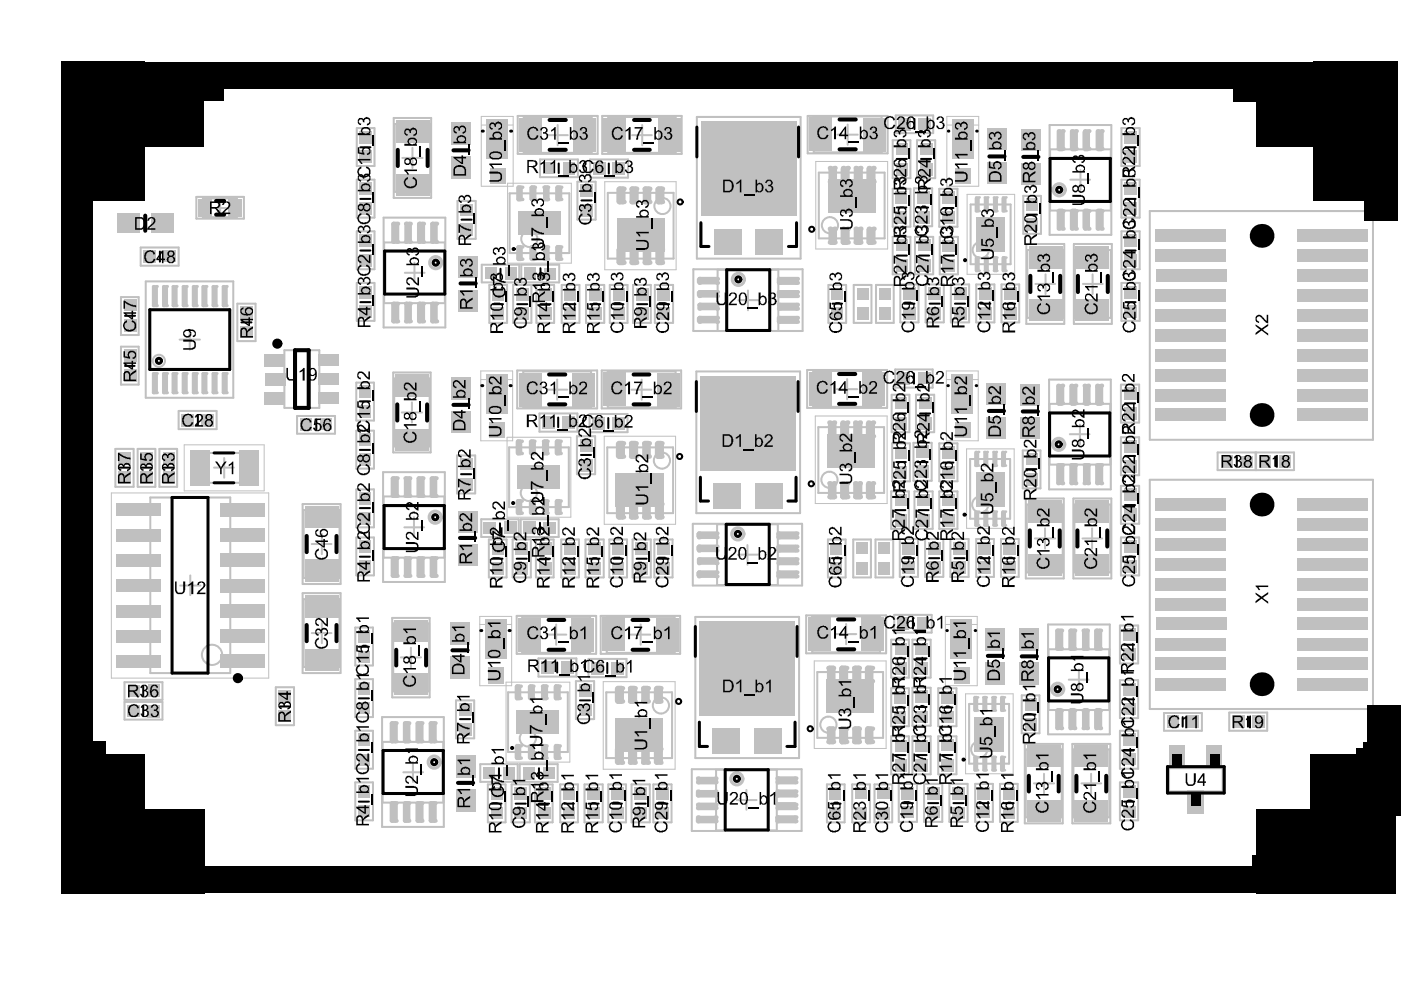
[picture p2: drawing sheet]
<svg xmlns="http://www.w3.org/2000/svg" width="234mm" height="165mm" viewBox="0 0 234 165" stroke-linecap="round" stroke-linejoin="round" font-family="sans-serif">
<g fill="none" stroke="#c0c0c0" stroke-width=".34">
<path d="M65.8 19.7h6.3v13.4h-6.3zM86.6 19.4h13.3v6.3h-13.3zM87.6 19.6h11.3v6h-11.3zM100.7 19.4h13.3v6.3h-13.3zM101.7 19.6h11.3v6h-11.3zM116.5 19.6h17.4v23.7h-17.4zM135 19.4h13.4v6.3h-13.4zM136.1 19.5h11.3v6h-11.3zM149.8 19.3h6.2v3h-6.2zM32.8 32.9h8v3.7h-8zM33.9 33.2h5.7v3.1h-5.7zM35.2 34.8h3.2"/>
<path d="M36.8 33.2v3.1M59.7 38.7h2.9v6.3h-2.9zM59.7 30.1h2.9v6.3h-2.9zM59.7 21.4h2.9v6.4h-2.9zM64.1 36.4h10.4v18.4h-10.4zM66 20.7h5.9v11.4h-5.9zM67.3 26.4h3.4M69 24.7v3.4M76.5 33.6h3v6.4h-3zM85.2 32.3h10v10h-10zM90.3 26.7h6.3v2.9h-6.3zM91.6 22.6h3.3"/>
<path d="M93.2 20.9v3.4M96.5 30.4h3.1v6.3h-3.1zM98.7 26.7h6.3v3h-6.3zM101.6 32.3h11v11h-11zM105.4 37.8h3.3M105.7 22.6h3.3M107.1 36.1v3.3M107.4 20.9v3.4M110.9 35.8a1.35 1.35 0 0 0 1-2.1 1.35 1.35 0 0 0-2.3 .1 1.35 1.35 0 0 0 1.2 2M123.9 31.2h2.6M125.1 30v2.6M136.9 28.9h11v11h-11z"/>
<path d="M138.8 36.3a1.35 1.35 0 0 1 1.2 2 1.35 1.35 0 0 1-2.4 .1 1.35 1.35 0 0 1 1-2.1M140 22.5h3.4M140.7 34.4h3.4M141.7 20.8v3.4M142.4 32.7v3.3M149.3 39.6h2.9v6.3h-2.9zM149.3 23.5h2.9v6.3h-2.9zM149.3 31.6h2.9v6.3h-2.9zM152.8 31.5h3.1v6.3h-3.1zM153 39.6h3v6.3h-3zM153.3 23.5h3.1v6.3h-3.1zM157 31.6h3.1v6.3h-3.1z"/>
<path d="M157.1 39.6h3.1v6.3h-3.1zM162.3 34.2h6.7v10h-6.7zM164 39.2h3.3M165.7 37.5v3.3M171.1 32.8h2.9v6.3h-2.9zM175.5 20.9h10.3v18.4h-10.3zM175.6 25h10.1v10.2h-10.1zM179 30.1h3.3M180.6 28.4v3.3M187.5 38.7h3v6.3h-3zM187.5 30.1h3v6.3h-3zM187.5 21.4h3v6.4h-3z"/>
<path d="M192.2 35.3h37.4v38.3h-37.4zM20.2 58h3v6.3h-3zM20.2 49.7h3v6.3h-3zM23.5 41.4h6.4v3h-6.4zM24.4 47.1h14.6v19.4h-14.6zM25 51.8h13.4v10h-13.4zM30 56.8h3.4M31.7 55.2v3.3M39.7 50.8h3v6.3h-3zM47.6 58.6h5.8v9.6h-5.8zM59.7 47.3h2.9v6.4h-2.9zM64.2 40.5h10.2v10.2h-10.2z"/>
<path d="M67.7 45.6h3.3M69.3 43.9v3.3M80.6 44.3h6.2v2.9h-6.2zM81.8 47.7h3v6.3h-3zM85.8 47.7h3v6.3h-3zM87.2 44.3h6.3v2.9h-6.3zM89.7 47.7h3v6.3h-3zM93.9 47.7h3v6.3h-3zM98 47.7h3v6.3h-3zM102 47.7h2.9v6.3h-2.9zM105.9 47.7h2.9v6.3h-2.9zM109.5 47.7h3v6.3h-3z"/>
<path d="M115.9 45h18.3v10.4h-18.3zM120 55.4v-10.3h10.1v10.3M123.5 50.2h3.3M125.1 48.6v3.3M138.5 47.7h3v6.3h-3zM142.7 47.7h3v6.3h-3zM146.5 47.7h2.9v6.3h-2.9zM150.5 47.6h3.1v6.3h-3.1zM154.8 47.6h3v6.3h-3zM159 47.6h3v6.3h-3zM163.2 47.6h3.1v6.3h-3.1zM167.4 47.6h3v6.3h-3z"/>
<path d="M171.6 40.8h6.3v13.4h-6.3zM171.8 41.8h6v11.4h-6zM173.1 47.5h3.3M174.8 45.9v3.3M179.5 40.8h6.4v13.4h-6.4zM179.7 41.8h6v11.4h-6zM181.1 47.5h3.3M182.7 45.9v3.3M187.5 47.3h3v6.4h-3zM19.3 75.1h3v6.3h-3zM23 75.1h3v6.3h-3zM26.7 75.1h2.9v6.3h-2.9z"/>
<path d="M29.9 68.7h6.3v3.1h-6.3zM32.3 75.8h10.3l.2 .1v4.7l-.2 .2h-10.3l-.1-.2v-4.7zM35.8 78.2h3.3M37.5 76.6v3.3M49.7 69.6h6.3v2.9h-6.3zM59.6 72h2.9v6.4h-2.9zM59.6 64h2.9v6.3h-2.9zM64.1 79h10.3v18.3h-10.3zM65.7 62.3h6.3v13.4h-6.3zM65.9 63.3h5.9v11.4h-5.9zM67.2 69h3.4M68.9 67.3v3.4"/>
<path d="M76.4 76.2h3.1v6.3h-3.1zM85.1 74.8h10v10h-10zM86.5 62h13.3v6.3h-13.3zM87.5 62.1h11.3v6h-11.3zM90.2 69.2h6.3v3h-6.3zM91.6 65.2h3.3M93.2 63.5v3.4M96.5 73h3v6.3h-3zM98.6 69.2h6.3v3.1h-6.3zM100.6 62h13.3v6.3h-13.3zM101.5 74.8h11v11h-11zM101.6 62.1h11.4v6h-11.4z"/>
<path d="M105.6 65.2h3.3M107 78.6v3.4M107.3 63.5v3.4M110.8 78.4a1.35 1.35 0 0 0 1-2.1 1.35 1.35 0 0 0-2.3 .1 1.35 1.35 0 0 0 1.2 2M116.4 62.1h17.4v23.7h-17.4zM123.8 73.8h2.6M125.1 72.5v2.7M135 61.9h13.3v6.3h-13.3zM136 62h11.3v6.1h-11.3zM136.8 71.4h11v11h-11zM138.7 78.9a1.35 1.35 0 0 1 1.2 2 1.35 1.35 0 0 1-2.3 .1 1.35 1.35 0 0 1 1-2.1M140 65.1h3.3"/>
<path d="M140.6 76.9h3.4M141.6 63.4v3.4M142.3 75.3v3.3M149.1 66h2.9v6.3h-2.9zM149.2 74.2h2.9v6.3h-2.9zM149.7 61.8h6.2v3h-6.2zM152.7 74.1h3.1v6.3h-3.1zM153.1 66h3.1v6.3h-3.1zM157 74.2h3.1v6.3h-3.1zM162.2 76.8h6.7v10h-6.7zM171 75.3h3v6.4h-3zM175.4 63.5h10.3v18.4h-10.3z"/>
<path d="M175.5 67.5h10.1v10.2h-10.1zM178.9 72.6h3.3M180.6 71v3.3M187.4 73.1h3.1v6.4h-3.1zM187.4 64.3h3.1v6.4h-3.1zM203.6 75.7h6.3v2.9h-6.3zM210 75.7h6.4v2.9h-6.4zM25.1 83.2h13.4v29.4h-13.4zM30.1 97.9h3.4M31.8 96.2v3.3M50.6 84.3h6.3v13.4h-6.3zM50.6 99.2h6.3v13.4h-6.3z"/>
<path d="M50.8 85.3h6v11.4h-6zM52.1 91h3.3M53.8 89.3v3.4M59.6 89.9h2.9v6.3h-2.9zM59.6 81.9h2.9v6.3h-2.9zM64.1 83h10.2v10.3h-10.2zM67.6 88.2h3.3M69.2 86.5v3.3M80.5 86.8h6.2v3h-6.2zM81.7 90.2h3v6.4h-3zM85.7 90.2h3.1v6.4h-3.1zM87.1 86.8h6.3v3h-6.3z"/>
<path d="M89.6 90.2h3v6.4h-3zM93.8 90.2h3v6.4h-3zM97.9 90.2h3v6.4h-3zM101.9 90.2h2.9v6.4h-2.9zM105.3 80.3h3.3M105.8 90.2h3v6.4h-3zM109.4 90.2h3.1v6.4h-3.1zM115.8 87.6h18.3v10.3h-18.3zM119.9 87.7h10.2v10.1h-10.2zM123.4 92.8h3.3M125 91.2v3.3M138.4 90.2h3v6.4h-3z"/>
<path d="M142.7 90.2h2.9v6.4h-2.9zM146.4 90.2h2.9v6.4h-2.9zM149 82.2h3v6.3h-3zM150.4 90.1h3.1v6.4h-3.1zM152.9 82.2h3v6.3h-3zM154.7 90.1h3v6.4h-3zM157 82.2h3.1v6.3h-3.1zM158.9 90.1h3v6.4h-3zM163.2 90.1h3v6.4h-3zM163.9 81.8h3.3M165.6 80.1v3.3M167.4 90.1h2.9v6.4h-2.9z"/>
<path d="M171.5 83.4h6.4v13.3h-6.4zM171.7 84.4h6v11.3h-6zM173 90.1h3.4M174.7 88.4v3.4M179.5 83.4h6.3v13.3h-6.3zM179.6 84.4h6v11.3h-6zM181 90.1h3.3M182.6 88.4v3.4M187.4 89.9h3.1v6.3h-3.1zM187.4 81.3h3.1v6.3h-3.1zM192.2 80.2h37.4v38.4h-37.4zM20.8 114.1h6.4v3h-6.4z"/>
<path d="M20.8 117.4h6.4v3h-6.4zM46.1 114.9h3.1v6.4h-3.1zM50.8 100.2h6v11.4h-6zM52.1 105.9h3.3M53.8 104.2v3.4M59.4 113.6h3v6.3h-3zM59.4 105h3v6.3h-3zM63.9 119.9h10.3v18.4h-10.3zM65.6 103.4h6.2v13.2h-6.2zM65.7 104.3h6.1v11.3h-6.1zM67 110h3.4M68.7 108.3v3.3"/>
<path d="M76.2 117.1h3.1v6.4h-3.1zM85 115.8h9.9v10h-9.9zM86.4 103h13.3v6.4h-13.3zM87.3 103.2h11.4v6h-11.4zM90 110.1h6.4v3.1h-6.4zM91.4 106.1h3.3M93 104.5v3.3M96.3 113.9h3v6.4h-3zM98.4 110.2h6.4v3.1h-6.4zM100.4 103h13.3v6.4h-13.3zM101.4 115.8h11v11h-11zM101.5 103.2h11.3v6h-11.3z"/>
<path d="M105.4 106.1h3.3M106.9 119.7v3.3M107.1 104.5v3.3M110.6 119.3a1.35 1.35 0 0 0 1-2.1 1.35 1.35 0 0 0-2.3 .2 1.35 1.35 0 0 0 1.2 1.9M116.3 103.2h17.3v23.6h-17.3zM123.6 114.8h2.6M124.9 113.5v2.6M134.8 102.9h13.4v6.4h-13.4zM135.8 103.1h11.3v6h-11.3zM136.7 112.4h11v11h-11zM138.5 119.9a1.35 1.35 0 0 1 1.2 1.9 1.35 1.35 0 0 1-2.3 .2 1.35 1.35 0 0 1 1-2.1M139.8 106.1h3.4"/>
<path d="M140.5 117.9h3.3M141.5 104.4v3.4M142.2 116.2v3.4M149 107h3v6.3h-3zM149 115.1h3v6.4h-3zM149.5 102.8h6.3v3h-6.3zM152.6 115h3v6.4h-3zM152.6 107h3v6.3h-3zM156.9 115.1h3v6.4h-3zM162 117.7h6.7v10h-6.7zM170.8 116.3h3v6.3h-3zM175.2 104.5h10.4v18.3h-10.4z"/>
<path d="M175.3 108.6h10.2v10.2h-10.2zM178.7 113.7h3.3M180.4 112v3.3M187.2 113.8h3.1v6.3h-3.1zM187.2 104.6h3.1v6.4h-3.1zM194.6 119.3h6.4v2.9h-6.4zM205.5 119.2h6.4v3h-6.4zM59.4 130.9h3v6.3h-3zM59.4 122.2h3v6.4h-3zM64 124.1h10.1v10.1h-10.1zM67.4 129.2h3.3M69 127.5v3.3"/>
<path d="M80.3 127.8h6.3v3h-6.3zM81.6 131.2h2.9v6.3h-2.9zM85.5 131.2h3.1v6.3h-3.1zM86.9 127.8h6.3v3h-6.3zM89.4 131.2h3v6.3h-3zM93.7 131.2h2.9v6.3h-2.9zM97.7 131.2h3.1v6.3h-3.1zM101.7 131.2h3v6.3h-3zM105.2 121.3h3.3M105.6 131.2h3v6.3h-3zM109.2 131.2h3.1v6.3h-3.1zM115.7 128.7h18.3v10.3h-18.3z"/>
<path d="M119.7 128.7h10.2v10.2h-10.2zM123.2 133.8h3.3M124.8 132.1v3.3M138.3 131.2h2.9v6.3h-2.9zM142.5 131.2h3v6.3h-3zM146.2 131.2h3v6.3h-3zM149 123.2h3v6.3h-3zM150.3 131.1h3v6.4h-3zM152.6 123.2h3v6.3h-3zM154.5 131.1h3v6.4h-3zM156.9 123.2h3v6.3h-3zM158.7 131.1h3.1v6.4h-3.1z"/>
<path d="M163 131.1h3v6.4h-3zM163.7 122.7h3.3M165.4 121v3.4M167.2 131.1h3v6.4h-3zM171.3 124.4h6.4v13.3h-6.4zM171.5 125.4h6v11.3h-6zM172.9 131h3.3M174.6 129.4v3.3M179.3 124.4h6.3v13.3h-6.3zM179.5 125.4h6v11.3h-6zM180.8 131h3.3M182.4 129.4v3.3"/>
<path d="M187.2 130.9h3.1v6.3h-3.1zM187.2 122.2h3.1v6.4h-3.1z"/>
<circle cx="88.5" cy="40" r="1.35"/>
<circle cx="164" cy="41.8" r="1.35"/>
<circle cx="26.6" cy="60.4" r="1.02"/>
<circle cx="88.4" cy="82.4" r="1.35"/>
<circle cx="163.9" cy="84.4" r="1.35"/>
<circle cx="35.5" cy="109.5" r="1.69"/>
<circle cx="88.3" cy="123.5" r="1.35"/>
<circle cx="163.7" cy="125.4" r="1.35"/>
</g>
<g fill="none" stroke="#c0c0c0" stroke-width=".17">
<path d="M80.5 19.5h5.3v11.7h-5.3zM158.3 19.5h5.3v11.7h-5.3zM80.5 20.9h5.3M82.4 25.5h1.4M83.1 24.8v1.4M84.9 30.6h10.6v13.4h-10.6zM88.5 37.3h3.3M90.2 35.6v3.4M101.1 30.4h11.9v14.7h-11.9zM136.4 27h12v14.6h-12zM158.3 20.9h5.3M160.3 25.5h1.4"/>
<path d="M161 24.8v1.4M161.7 32.5h7.9v13.4h-7.9zM30.8 74.4h13.4v7.7h-13.4zM80.4 62h5.3v11.7h-5.3zM80.4 63.5h5.3M82.4 68.1h1.3M83 67.4v1.3M84.8 73.1h10.6v13.4h-10.6zM88.4 79.8h3.4M90.1 78.1v3.4M101 73h12v14.7h-12zM136.3 69.6h12v14.6h-12z"/>
<path d="M158.2 62h5.4v11.7h-5.4zM158.2 63.5h5.4M160.3 68.1h1.3M160.9 67.4v1.3M161.6 75.1h8v13.3h-8zM18.6 82.4h26.3v31h-26.3zM80.2 103.1h5.3v11.6h-5.3zM80.2 104.5h5.3M82.2 109.1h1.3M82.8 108.4v1.3M84.6 114.1h10.7v13.4h-10.7zM89.9 119.1v3.4"/>
<path d="M100.9 114h12v14.7h-12zM136.1 110.5h12.1v14.7h-12.1zM158.1 103.1h5.3v11.6h-5.3zM158.1 104.5h5.3M160.1 109.1h1.3M160.8 108.4v1.3M161.4 116h8v13.4h-8zM88.3 120.8h3.3"/>
</g>
<path d="M195.3 128.3h9.3v4.3h-9.3z" fill="none" stroke="#c0c0c0" stroke-width=".68"/>
<g fill="none" stroke="#c0c0c0" stroke-width=".51">
<circle cx="177.1" cy="31.7" r="1.02"/>
<circle cx="72.9" cy="43.9" r="1.02"/>
<circle cx="123.5" cy="46.7" r="1.02"/>
<circle cx="177" cy="74.3" r="1.02"/>
<circle cx="72.8" cy="86.5" r="1.02"/>
<circle cx="123.4" cy="89.3" r="1.02"/>
<circle cx="176.8" cy="115.3" r="1.02"/>
<circle cx="72.6" cy="127.5" r="1.02"/>
<circle cx="123.2" cy="130.3" r="1.02"/>
</g>
<g fill="#000">
<path d="M33.1 14h4.2v2.9h-4.2z" fill-rule="evenodd"/>
<path d="M206.3 14.1h4.2v2.8h-4.2z" fill-rule="evenodd"/>
<path d="M219.6 10.3h14v23.3h-14z" fill-rule="evenodd"/>
<path d="M24 10.3h196.1v4.5h-196.1z" fill-rule="evenodd"/>
<path d="M210.1 10.6h23.3v14h-23.3z" fill-rule="evenodd"/>
<path d="M10.2 23.6h5.3v112.4h-5.3z" fill-rule="evenodd"/>
<path d="M10.9 10.5h23.2v14h-23.2z" fill-rule="evenodd"/>
<path d="M10.3 10.3h14v23.3h-14z" fill-rule="evenodd"/>
<path d="M228 23.9h5.6v13h-5.6z" fill-rule="evenodd"/>
<path d="M228.6 118h5.6v18.5h-5.6z" fill-rule="evenodd"/>
<path d="M10.2 126.1h14v23.3h-14z" fill-rule="evenodd"/>
<path d="M14.7 124h2.9v4.2h-2.9z" fill-rule="evenodd"/>
<path d="M226.8 125.1h2.8v4.3h-2.8z" fill-rule="evenodd"/>
<path d="M227.9 124.2h2.8v4.3h-2.8z" fill-rule="evenodd"/>
<path d="M210 135.3h23.3v14.1h-23.3z" fill-rule="evenodd"/>
<path d="M11 135.3h23.2v14.1h-23.2z" fill-rule="evenodd"/>
<path d="M209.3 143h2.9v4.3h-2.9z" fill-rule="evenodd"/>
<path d="M23.9 144.9h196v4.5h-196z" fill-rule="evenodd"/>
<path d="M219.1 126.1h14.1v23.3h-14.1z" fill-rule="evenodd"/>
</g>
<g fill="#000">
<circle cx="210.9" cy="39.4" r="1.99"/>
<circle cx="210.9" cy="69.4" r="1.99"/>
<circle cx="210.9" cy="84.4" r="1.99"/>
<circle cx="210.9" cy="114.4" r="1.99"/>
</g>
<g fill="#c0c0c0">
<path d="M213.9 76.2h1.9v2h-1.9z" fill-rule="evenodd"/>
<path d="M209.3 119.7h2.1v2h-2.1z" fill-rule="evenodd"/>
<path d="M207.5 76.3h1.9v1.9h-1.9z" fill-rule="evenodd"/>
<path d="M201.7 124.7h2.6v4h-2.6z" fill-rule="evenodd"/>
<path d="M195.5 124.7h2.7v4h-2.7z" fill-rule="evenodd"/>
<path d="M195.2 119.7h1.9v2h-1.9z" fill-rule="evenodd"/>
<path d="M187.8 131.4h2v2h-2z" fill-rule="evenodd"/>
<path d="M187.8 126h2v2h-2z" fill-rule="evenodd"/>
<path d="M187.8 117.6h2v1.9h-2z" fill-rule="evenodd"/>
<path d="M187.8 105.1h2v2.1h-2z" fill-rule="evenodd"/>
<path d="M187.9 90.4h2.1v2h-2.1z" fill-rule="evenodd"/>
<path d="M187.9 85.1h2.1v2h-2.1z" fill-rule="evenodd"/>
<path d="M187.9 76.9h2.1v2.1h-2.1z" fill-rule="evenodd"/>
<path d="M187.9 64.8h2.1v2.1h-2.1z" fill-rule="evenodd"/>
<path d="M188 51.1h2v2.1h-2z" fill-rule="evenodd"/>
<path d="M188 42.5h2v2h-2z" fill-rule="evenodd"/>
<path d="M188 39.2h2v2h-2z" fill-rule="evenodd"/>
<path d="M188 30.6h2v2h-2z" fill-rule="evenodd"/>
<path d="M188 21.9h2v2.1h-2z" fill-rule="evenodd"/>
<path d="M188 25.2h2v2.1h-2z" fill-rule="evenodd"/>
<path d="M183.3 118.4h.6l.4 .4v2.9l-.4 .4h-.6l-.4-.4v-2.9z" fill-rule="evenodd"/>
<path d="M181.2 118.4h.6l.4 .4v2.9l-.4 .4h-.6l-.3-.4v-2.9z" fill-rule="evenodd"/>
<path d="M183.3 105.1h.6l.4 .4v3l-.4 .4h-.6l-.4-.4v-3z" fill-rule="evenodd"/>
<path d="M181.2 105.1h.6l.4 .4v3l-.4 .4h-.6l-.3-.4v-3z" fill-rule="evenodd"/>
<path d="M181.4 77.5h.6l.3 .3v3l-.3 .3h-.6l-.3-.3v-3z" fill-rule="evenodd"/>
<path d="M183.4 77.5h.7l.4 .3v3l-.4 .3h-.7l-.3-.3v-3z" fill-rule="evenodd"/>
<path d="M181.4 64.2h.6l.3 .4v2.9l-.3 .4h-.6l-.3-.4v-2.9z" fill-rule="evenodd"/>
<path d="M183.4 64.2h.7l.4 .4v2.9l-.4 .4h-.7l-.3-.4v-2.9z" fill-rule="evenodd"/>
<path d="M176.8 118.4h.6l.4 .4v2.9l-.4 .4h-.6l-.4-.4v-2.9z" fill-rule="evenodd"/>
<path d="M176.8 105.1h.6l.4 .4v3l-.4 .4h-.6l-.4-.4v-3z" fill-rule="evenodd"/>
<path d="M176.9 77.5h.7l.3 .3v3l-.3 .3h-.7l-.3-.3v-3z" fill-rule="evenodd"/>
<path d="M176.9 64.2h.7l.3 .4v2.9l-.3 .4h-.7l-.3-.4v-2.9z" fill-rule="evenodd"/>
<path d="M167.7 131.6h1.9v2.1h-1.9z" fill-rule="evenodd"/>
<path d="M166 126.4h.4l.2 .2v2.2l-.2 .3h-.4l-.2-.3v-2.2z" fill-rule="evenodd"/>
<path d="M167.4 126.4h.4l.2 .2v2.2l-.2 .3h-.4l-.2-.3v-2.2z" fill-rule="evenodd"/>
<path d="M167.8 90.7h2v2h-2z" fill-rule="evenodd"/>
<path d="M167.5 85.4h.5l.2 .3v2.2l-.2 .2h-.5l-.1-.2v-2.2z" fill-rule="evenodd"/>
<path d="M166.2 85.4h.4l.2 .3v2.2l-.2 .2h-.4l-.3-.2v-2.2z" fill-rule="evenodd"/>
<path d="M167.9 51.4h2v2h-2z" fill-rule="evenodd"/>
<path d="M166.3 42.8h.4l.2 .3v2.2l-.2 .2h-.4l-.3-.2v-2.2z" fill-rule="evenodd"/>
<path d="M167.6 42.8h.4l.3 .3v2.2l-.3 .2h-.4l-.2-.2v-2.2z" fill-rule="evenodd"/>
<path d="M159.2 131.6h2.1v2.1h-2.1z" fill-rule="evenodd"/>
<path d="M162.9 126.4h.4l.3 .2v2.2l-.3 .3h-.4l-.2-.3v-2.2z" fill-rule="evenodd"/>
<path d="M159.5 111.6h2.6v2.8h-2.6z" fill-rule="evenodd"/>
<path d="M159.4 90.7h2v2h-2z" fill-rule="evenodd"/>
<path d="M163 85.4h.5l.2 .3v2.2l-.2 .2h-.5l-.1-.2v-2.2z" fill-rule="evenodd"/>
<path d="M159.7 70.7h2.6v2.6h-2.6z" fill-rule="evenodd"/>
<path d="M159.5 51.4h2v2h-2z" fill-rule="evenodd"/>
<path d="M163.1 42.8h.5l.2 .3v2.2l-.2 .2h-.5l-.1-.2v-2.2z" fill-rule="evenodd"/>
<path d="M155 131.6h2v2.1h-2z" fill-rule="evenodd"/>
<path d="M153.1 123.7h2v2h-2z" fill-rule="evenodd"/>
<path d="M153.1 127h2v2h-2z" fill-rule="evenodd"/>
<path d="M153.1 119h2v2h-2z" fill-rule="evenodd"/>
<path d="M153.1 110.8h2v2h-2z" fill-rule="evenodd"/>
<path d="M153.3 103.3h2v1.9h-2z" fill-rule="evenodd"/>
<path d="M155.2 90.7h2v2h-2z" fill-rule="evenodd"/>
<path d="M153.4 86h2v2h-2z" fill-rule="evenodd"/>
<path d="M153.2 77.9h2.1v2h-2.1z" fill-rule="evenodd"/>
<path d="M153.7 69.8h2v2.1h-2z" fill-rule="evenodd"/>
<path d="M155.3 51.4h2v2h-2z" fill-rule="evenodd"/>
<path d="M153.5 43.4h2v2.1h-2z" fill-rule="evenodd"/>
<path d="M153.3 35.3h2v2h-2z" fill-rule="evenodd"/>
<path d="M153.3 32h2v2h-2z" fill-rule="evenodd"/>
<path d="M153.8 23.9h2.1v1.9h-2.1z" fill-rule="evenodd"/>
<path d="M146.7 131.7h2v2h-2z" fill-rule="evenodd"/>
<path d="M146.9 90.7h1.9v2h-1.9z" fill-rule="evenodd"/>
<path d="M147 51.5h1.9v2h-1.9z" fill-rule="evenodd"/>
<path d="M138.7 131.7h1.9v2h-1.9z" fill-rule="evenodd"/>
<path d="M140.6 111.3h.8l.4 .4v2.2l-.4 .5h-.8l-.3-.5v-2.2z" fill-rule="evenodd"/>
<path d="M142.9 111.3h.8l.3 .4v2.2l-.3 .5h-.8l-.4-.5v-2.2z" fill-rule="evenodd"/>
<path d="M138.9 90.8h1.9v2h-1.9z" fill-rule="evenodd"/>
<path d="M140.8 70.4h.8l.4 .4v2.3l-.4 .3h-.8l-.3-.3v-2.3z" fill-rule="evenodd"/>
<path d="M142.7 70.8l.4-.4h.7l.4 .4v2.3l-.4 .3h-.7l-.4-.3z" fill-rule="evenodd"/>
<path d="M138.9 51.5h2v2h-2z" fill-rule="evenodd"/>
<path d="M142.7 38.3l.5-.3h.7l.4 .3v2.3l-.4 .4h-.7l-.5-.4z" fill-rule="evenodd"/>
<path d="M140.9 38h.7l.5 .3v2.3l-.5 .4h-.7l-.4-.4v-2.3z" fill-rule="evenodd"/>
<path d="M106.1 131.7h2v2h-2z" fill-rule="evenodd"/>
<path d="M107.5 124.9h.8l.3 .4v2.3l-.3 .3h-.8l-.3-.3v-2.3z" fill-rule="evenodd"/>
<path d="M105.3 124.9h.8l.4 .4v2.3l-.4 .3h-.8l-.3-.3v-2.3z" fill-rule="evenodd"/>
<path d="M106.3 90.7h2v2.1h-2z" fill-rule="evenodd"/>
<path d="M107.7 83.9h.8l.3 .4v2.2l-.3 .4h-.8l-.3-.4v-2.2z" fill-rule="evenodd"/>
<path d="M105.5 83.9h.8l.4 .4v2.2l-.4 .4h-.8l-.3-.4v-2.2z" fill-rule="evenodd"/>
<path d="M106.4 51.5h2v2h-2z" fill-rule="evenodd"/>
<path d="M105.6 31.2h.8l.4 .4v2.2l-.4 .4h-.8l-.3-.4v-2.2z" fill-rule="evenodd"/>
<path d="M107.8 31.2h.8l.3 .4v2.2l-.3 .4h-.8l-.3-.4v-2.2z" fill-rule="evenodd"/>
<path d="M98.2 131.7h2.1v2h-2.1z" fill-rule="evenodd"/>
<path d="M98.9 110.7h2v2h-2z" fill-rule="evenodd"/>
<path d="M98.4 90.7h2v2.1h-2z" fill-rule="evenodd"/>
<path d="M99.1 69.7h2v2.1h-2z" fill-rule="evenodd"/>
<path d="M98.5 51.5h2v2h-2z" fill-rule="evenodd"/>
<path d="M94.1 131.7h1.9v2h-1.9z" fill-rule="evenodd"/>
<path d="M92.8 124.4h.6l.4 .4v2l-.4 .3h-.6l-.2-.3v-2z" fill-rule="evenodd"/>
<path d="M93.8 110.6h2.1v2.1h-2.1z" fill-rule="evenodd"/>
<path d="M94.3 90.7h1.9v2.1h-1.9z" fill-rule="evenodd"/>
<path d="M93 83.5h.6l.3 .3v2l-.3 .4h-.6l-.3-.4v-2z" fill-rule="evenodd"/>
<path d="M94 69.7h2v2h-2z" fill-rule="evenodd"/>
<path d="M94.3 51.5h2v2h-2z" fill-rule="evenodd"/>
<path d="M93.1 31h.6l.3 .3v2.1l-.3 .3h-.6l-.3-.3v-2.1z" fill-rule="evenodd"/>
<path d="M86.1 131.7h2v2h-2z" fill-rule="evenodd"/>
<path d="M86.3 124.4h.6l.3 .4v2l-.3 .3h-.6l-.2-.3v-2z" fill-rule="evenodd"/>
<path d="M88.6 124.4h.5l.3 .4v2l-.3 .3h-.5l-.3-.3v-2z" fill-rule="evenodd"/>
<path d="M86.6 103.4h3.8v5.6h-3.8z" fill-rule="evenodd"/>
<path d="M86.2 90.7h2.1v2.1h-2.1z" fill-rule="evenodd"/>
<path d="M86.5 83.5h.6l.2 .3v2l-.2 .4h-.6l-.3-.4v-2z" fill-rule="evenodd"/>
<path d="M88.8 83.5h.5l.3 .3v2l-.3 .4h-.5l-.4-.4v-2z" fill-rule="evenodd"/>
<path d="M86.3 51.5h2v2h-2z" fill-rule="evenodd"/>
<path d="M84.4 44.7h2v2h-2z" fill-rule="evenodd"/>
<path d="M87.7 44.7h1.9v2h-1.9z" fill-rule="evenodd"/>
<path d="M88.8 31h.6l.3 .3v2.1l-.3 .3h-.6l-.3-.3v-2.1z" fill-rule="evenodd"/>
<path d="M86.6 31h.6l.2 .3v2.1l-.2 .3h-.6l-.3-.3v-2.1z" fill-rule="evenodd"/>
<path d="M81.1 44.7h1.9v1.9h-1.9z" fill-rule="evenodd"/>
<path d="M72.3 50.5h.6l.3 .3v3l-.3 .3h-.6l-.4-.3v-3z" fill-rule="evenodd"/>
<path d="M72.3 37.1h.6l.3 .3v3.1l-.3 .2h-.6l-.4-.2v-3.1z" fill-rule="evenodd"/>
<path d="M67.9 50.5h.6l.4 .3v3l-.4 .3h-.6l-.3-.3v-3z" fill-rule="evenodd"/>
<path d="M65.7 50.5h.7l.4 .3v3l-.4 .3h-.7l-.3-.3v-3z" fill-rule="evenodd"/>
<path d="M67.9 37.1h.6l.4 .3v3.1l-.4 .2h-.6l-.3-.2v-3.1z" fill-rule="evenodd"/>
<path d="M65.7 37.1h.7l.4 .3v3.1l-.4 .2h-.7l-.3-.2v-3.1z" fill-rule="evenodd"/>
<path d="M59.9 131.4h2v2h-2z" fill-rule="evenodd"/>
<path d="M59.9 126.1h2v2h-2z" fill-rule="evenodd"/>
<path d="M59.9 117.5h2v1.9h-2z" fill-rule="evenodd"/>
<path d="M59.9 105.5h2v2h-2z" fill-rule="evenodd"/>
<path d="M60.1 90.4h1.9v2h-1.9z" fill-rule="evenodd"/>
<path d="M60.1 85.7h1.9v2h-1.9z" fill-rule="evenodd"/>
<path d="M60.1 72.5h1.9v2.1h-1.9z" fill-rule="evenodd"/>
<path d="M60.1 64.5h1.9v2h-1.9z" fill-rule="evenodd"/>
<path d="M60.1 51.1h2v2.1h-2z" fill-rule="evenodd"/>
<path d="M60.1 42.5h2v2h-2z" fill-rule="evenodd"/>
<path d="M60.1 39.2h2v2h-2z" fill-rule="evenodd"/>
<path d="M60.1 30.6h2v2h-2z" fill-rule="evenodd"/>
<path d="M60.1 25.2h2v2.1h-2z" fill-rule="evenodd"/>
<path d="M60.1 21.9h2v2.1h-2z" fill-rule="evenodd"/>
<path d="M53.6 70h1.9v1.9h-1.9z" fill-rule="evenodd"/>
<path d="M46.6 118.8h2.1v2h-2.1z" fill-rule="evenodd"/>
<path d="M44.3 62.4h3.4v2h-3.4z" fill-rule="evenodd"/>
<path d="M44.2 65.6h3.4v2h-3.4z" fill-rule="evenodd"/>
<path d="M44.2 59.3h3.4v2h-3.4z" fill-rule="evenodd"/>
<path d="M40.2 51.2h2v2h-2z" fill-rule="evenodd"/>
<path d="M30.4 69.2h2v2.1h-2z" fill-rule="evenodd"/>
<path d="M33.7 69.2h2v2.1h-2z" fill-rule="evenodd"/>
<path d="M24.6 117.9h2.1v2h-2.1z" fill-rule="evenodd"/>
<path d="M27.2 78.9h2v2h-2z" fill-rule="evenodd"/>
<path d="M23.4 78.9h2.1v2h-2.1z" fill-rule="evenodd"/>
<path d="M25.3 35.7h3.7v3.3h-3.7z" fill-rule="evenodd"/>
<path d="M19.8 78.9h2v2h-2z" fill-rule="evenodd"/>
<path d="M187.8 134.8h2v2h-2z" fill-rule="evenodd"/>
<path d="M187.8 114.3h2v2h-2z" fill-rule="evenodd"/>
<path d="M187.8 122.7h2v2.1h-2z" fill-rule="evenodd"/>
<path d="M187.8 108.4h2v2h-2z" fill-rule="evenodd"/>
<path d="M187.9 73.6h2.1v2.1h-2.1z" fill-rule="evenodd"/>
<path d="M187.9 81.8h2.1v2h-2.1z" fill-rule="evenodd"/>
<path d="M187.9 93.7h2.1v2h-2.1z" fill-rule="evenodd"/>
<path d="M188 47.8h2v2.1h-2z" fill-rule="evenodd"/>
<path d="M187.9 68.1h2.1v2.1h-2.1z" fill-rule="evenodd"/>
<path d="M188 33.9h2v2h-2z" fill-rule="evenodd"/>
<path d="M183.5 21.7h.7l.3 .3v3l-.3 .3h-.7l-.3-.3v-3z" fill-rule="evenodd"/>
<path d="M181.3 21.7h.6l.4 .3v3l-.4 .3h-.6l-.3-.3v-3z" fill-rule="evenodd"/>
<path d="M183.5 34.9h.7l.3 .3v3l-.3 .3h-.7l-.3-.3v-3z" fill-rule="evenodd"/>
<path d="M181.3 34.9h.6l.4 .3v3l-.4 .3h-.6l-.3-.3v-3z" fill-rule="evenodd"/>
<path d="M177 21.7h.7l.3 .3v3l-.3 .3h-.7l-.3-.3v-3z" fill-rule="evenodd"/>
<path d="M177 34.9h.7l.3 .3v3l-.3 .3h-.7l-.3-.3v-3z" fill-rule="evenodd"/>
<path d="M167.7 135h1.9v2h-1.9z" fill-rule="evenodd"/>
<path d="M167.4 116.4h.4l.2 .2v2.2l-.2 .3h-.4l-.2-.3v-2.2z" fill-rule="evenodd"/>
<path d="M166 116.4h.4l.2 .2v2.2l-.2 .3h-.4l-.2-.3v-2.2z" fill-rule="evenodd"/>
<path d="M167.8 94h2v2h-2z" fill-rule="evenodd"/>
<path d="M165.9 75.7l.3-.2h.4l.2 .2v2.3l-.2 .1h-.4l-.3-.1z" fill-rule="evenodd"/>
<path d="M167.5 75.5h.5l.2 .2v2.3l-.2 .1h-.5l-.1-.1v-2.3z" fill-rule="evenodd"/>
<path d="M167.9 48.1h2v2h-2z" fill-rule="evenodd"/>
<path d="M167.6 32.9h.4l.3 .2v2.3l-.3 .2h-.4l-.2-.2v-2.3z" fill-rule="evenodd"/>
<path d="M166 33.1l.3-.2h.4l.2 .2v2.3l-.2 .2h-.4l-.3-.2z" fill-rule="evenodd"/>
<path d="M159.2 135h2.1v2h-2.1z" fill-rule="evenodd"/>
<path d="M158.9 103.6h3.6v6.6h-3.6z" fill-rule="evenodd"/>
<path d="M162.9 116.4h.4l.3 .2v2.2l-.3 .3h-.4l-.2-.3v-2.2z" fill-rule="evenodd"/>
<path d="M159.4 94h2v2h-2z" fill-rule="evenodd"/>
<path d="M163 75.5h.5l.2 .2v2.3l-.2 .1h-.5l-.1-.1v-2.3z" fill-rule="evenodd"/>
<path d="M159.5 48.1h2v2h-2z" fill-rule="evenodd"/>
<path d="M159.1 62.6h3.6v6.6h-3.6z" fill-rule="evenodd"/>
<path d="M159.2 20h3.6v6.7h-3.6z" fill-rule="evenodd"/>
<path d="M159.7 28.1h2.7v2.6h-2.7z" fill-rule="evenodd"/>
<path d="M163.1 32.9h.5l.2 .2v2.3l-.2 .2h-.5l-.1-.2v-2.3z" fill-rule="evenodd"/>
<path d="M155 134.9h2v2h-2z" fill-rule="evenodd"/>
<path d="M153.1 115.5h2v2.1h-2z" fill-rule="evenodd"/>
<path d="M153.1 107.6h2v1.9h-2z" fill-rule="evenodd"/>
<path d="M153.2 74.6h2.1v2h-2.1z" fill-rule="evenodd"/>
<path d="M153.4 82.6h2v2h-2z" fill-rule="evenodd"/>
<path d="M155.2 94h2v2h-2z" fill-rule="evenodd"/>
<path d="M153.5 62.3h2v1.9h-2z" fill-rule="evenodd"/>
<path d="M155.3 48.1h2v2h-2z" fill-rule="evenodd"/>
<path d="M153.7 66.4h2v2h-2z" fill-rule="evenodd"/>
<path d="M153.6 19.7h2v2h-2z" fill-rule="evenodd"/>
<path d="M153.5 40h2v2h-2z" fill-rule="evenodd"/>
<path d="M153.8 27.3h2.1v2h-2.1z" fill-rule="evenodd"/>
<path d="M146.7 135h2v2h-2z" fill-rule="evenodd"/>
<path d="M146.9 94h1.9v2.1h-1.9z" fill-rule="evenodd"/>
<path d="M147 48.2h1.9v1.9h-1.9z" fill-rule="evenodd"/>
<path d="M138.7 135h1.9v2h-1.9z" fill-rule="evenodd"/>
<path d="M142.9 121.5h.8l.3 .4v2.2l-.3 .4h-.8l-.4-.4v-2.2z" fill-rule="evenodd"/>
<path d="M140.6 121.5h.8l.4 .4v2.2l-.4 .4h-.8l-.3-.4v-2.2z" fill-rule="evenodd"/>
<path d="M138.9 94h1.9v2.1h-1.9z" fill-rule="evenodd"/>
<path d="M142.7 80.9l.4-.3h.7l.4 .3v2.3l-.4 .3h-.7l-.4-.3z" fill-rule="evenodd"/>
<path d="M140.8 80.6h.8l.4 .3v2.3l-.4 .3h-.8l-.3-.3v-2.3z" fill-rule="evenodd"/>
<path d="M138.9 48.3h2v1.9h-2z" fill-rule="evenodd"/>
<path d="M140.9 27.9h.7l.5 .3v2.3l-.5 .3h-.7l-.4-.3v-2.3z" fill-rule="evenodd"/>
<path d="M142.7 28.2l.5-.3h.7l.4 .3v2.3l-.4 .3h-.7l-.5-.3z" fill-rule="evenodd"/>
<path d="M126.2 80.8h4.7v4.3h-4.7z" fill-rule="evenodd"/>
<path d="M119.3 80.8h4.7v4.3h-4.7z" fill-rule="evenodd"/>
<path d="M119.4 38.3h4.6v4.3h-4.6z" fill-rule="evenodd"/>
<path d="M106.1 135h2v2h-2z" fill-rule="evenodd"/>
<path d="M105.3 114.7h.8l.4 .4v2.2l-.4 .4h-.8l-.3-.4v-2.2z" fill-rule="evenodd"/>
<path d="M107.5 114.7h.8l.3 .4v2.2l-.3 .4h-.8l-.3-.4v-2.2z" fill-rule="evenodd"/>
<path d="M106.3 94h2v2.1h-2z" fill-rule="evenodd"/>
<path d="M105.5 73.7h.8l.4 .5v2.2l-.4 .4h-.8l-.3-.4v-2.2z" fill-rule="evenodd"/>
<path d="M107.7 73.7h.8l.3 .5v2.2l-.3 .4h-.8l-.3-.4v-2.2z" fill-rule="evenodd"/>
<path d="M106.4 48.2h2v2h-2z" fill-rule="evenodd"/>
<path d="M107.8 41.3h.8l.3 .4v2.2l-.3 .5h-.8l-.3-.5v-2.2z" fill-rule="evenodd"/>
<path d="M105.6 41.3h.8l.4 .4v2.2l-.4 .5h-.8l-.3-.5v-2.2z" fill-rule="evenodd"/>
<path d="M98.2 135.1h2.1v1.9h-2.1z" fill-rule="evenodd"/>
<path d="M98.4 94h2v2.1h-2z" fill-rule="evenodd"/>
<path d="M98.5 48.2h2v2h-2z" fill-rule="evenodd"/>
<path d="M99.2 27.2h2v2h-2z" fill-rule="evenodd"/>
<path d="M94.1 135h1.9v2h-1.9z" fill-rule="evenodd"/>
<path d="M92.8 114.4h.6l.4 .4v2l-.4 .3h-.6l-.2-.3v-2z" fill-rule="evenodd"/>
<path d="M94.3 94h1.9v2.1h-1.9z" fill-rule="evenodd"/>
<path d="M93 73.5h.6l.3 .3v2l-.3 .4h-.6l-.3-.4v-2z" fill-rule="evenodd"/>
<path d="M94.3 48.2h2v2h-2z" fill-rule="evenodd"/>
<path d="M94.2 27.2h1.9v2h-1.9z" fill-rule="evenodd"/>
<path d="M93.1 41h.6l.3 .3v2l-.3 .4h-.6l-.3-.4v-2z" fill-rule="evenodd"/>
<path d="M86.1 135h2v2h-2z" fill-rule="evenodd"/>
<path d="M87.5 128.3h1.9v2h-1.9z" fill-rule="evenodd"/>
<path d="M88.6 114.4h.5l.3 .4v2l-.3 .3h-.5l-.3-.3v-2z" fill-rule="evenodd"/>
<path d="M86.3 114.4h.6l.3 .4v2l-.3 .3h-.6l-.2-.3v-2z" fill-rule="evenodd"/>
<path d="M86.2 94h2.1v2.1h-2.1z" fill-rule="evenodd"/>
<path d="M87.6 87.3h2v2h-2z" fill-rule="evenodd"/>
<path d="M84.3 87.3h2v2h-2z" fill-rule="evenodd"/>
<path d="M88.8 73.5h.5l.3 .3v2l-.3 .4h-.5l-.4-.4v-2z" fill-rule="evenodd"/>
<path d="M86.5 73.5h.6l.2 .3v2l-.2 .4h-.6l-.3-.4v-2z" fill-rule="evenodd"/>
<path d="M86.3 48.2h2v2h-2z" fill-rule="evenodd"/>
<path d="M86.6 41h.6l.2 .3v2l-.2 .4h-.6l-.3-.4v-2z" fill-rule="evenodd"/>
<path d="M88.8 41h.6l.3 .3v2l-.3 .4h-.6l-.3-.4v-2z" fill-rule="evenodd"/>
<path d="M80.7 128.3h2v2h-2z" fill-rule="evenodd"/>
<path d="M80.9 87.3h2v1.9h-2z" fill-rule="evenodd"/>
<path d="M72 134h.7l.3 .3v3l-.3 .3h-.7l-.3-.3v-3z" fill-rule="evenodd"/>
<path d="M72 120.6h.7l.3 .4v3l-.3 .3h-.7l-.3-.3v-3z" fill-rule="evenodd"/>
<path d="M72.2 93h.7l.2 .4v2.9l-.2 .4h-.7l-.4-.4v-2.9z" fill-rule="evenodd"/>
<path d="M72.2 79.7h.7l.2 .3v3l-.2 .3h-.7l-.4-.3v-3z" fill-rule="evenodd"/>
<path d="M67.7 134h.6l.3 .3v3l-.3 .3h-.6l-.3-.3v-3z" fill-rule="evenodd"/>
<path d="M65.5 134h.7l.3 .3v3l-.3 .3h-.7l-.3-.3v-3z" fill-rule="evenodd"/>
<path d="M67.7 120.6h.6l.3 .4v3l-.3 .3h-.6l-.3-.3v-3z" fill-rule="evenodd"/>
<path d="M65.5 120.6h.7l.3 .4v3l-.3 .3h-.7l-.3-.3v-3z" fill-rule="evenodd"/>
<path d="M65.7 93h.6l.4 .4v2.9l-.4 .4h-.6l-.4-.4v-2.9z" fill-rule="evenodd"/>
<path d="M67.8 93h.7l.3 .4v2.9l-.3 .4h-.7l-.3-.4v-2.9z" fill-rule="evenodd"/>
<path d="M65.7 79.7h.6l.4 .3v3l-.4 .3h-.6l-.4-.3v-3z" fill-rule="evenodd"/>
<path d="M67.8 79.7h.7l.3 .3v3l-.3 .3h-.7l-.3-.3v-3z" fill-rule="evenodd"/>
<path d="M59.9 134.8h2v1.9h-2z" fill-rule="evenodd"/>
<path d="M59.9 122.7h2v2.1h-2z" fill-rule="evenodd"/>
<path d="M59.9 114.1h2v2h-2z" fill-rule="evenodd"/>
<path d="M59.9 108.9h2v1.9h-2z" fill-rule="evenodd"/>
<path d="M60.1 82.4h1.9v2h-1.9z" fill-rule="evenodd"/>
<path d="M60.1 75.8h1.9v2.1h-1.9z" fill-rule="evenodd"/>
<path d="M60.1 93.7h1.9v2h-1.9z" fill-rule="evenodd"/>
<path d="M60.1 67.8h1.9v2h-1.9z" fill-rule="evenodd"/>
<path d="M60.1 47.8h2v2.1h-2z" fill-rule="evenodd"/>
<path d="M60.1 33.9h2v2h-2z" fill-rule="evenodd"/>
<path d="M46.6 115.5h2.1v2h-2.1z" fill-rule="evenodd"/>
<path d="M40.2 54.6h2v1.9h-2z" fill-rule="evenodd"/>
<path d="M37.1 47.9l.2-.2h.5l.3 .2v3.2l-.3 .3h-.5l-.2-.3z" fill-rule="evenodd"/>
<path d="M37.3 62.2h.5l.3 .3v3.2l-.3 .2h-.5l-.2-.2v-3.2z" fill-rule="evenodd"/>
<path d="M38.1 33.3h2.3v2.9h-2.3z" fill-rule="evenodd"/>
<path d="M31.7 75.3h3.3v6h-3.3z" fill-rule="evenodd"/>
<path d="M30.4 47.9l.2-.2h.5l.3 .2v3.2l-.3 .3h-.5l-.2-.3z" fill-rule="evenodd"/>
<path d="M33.7 47.9l.2-.2h.5l.3 .2v3.2l-.3 .3h-.5l-.2-.3z" fill-rule="evenodd"/>
<path d="M32.1 47.9l.2-.2h.5l.3 .2v3.2l-.3 .3h-.5l-.2-.3z" fill-rule="evenodd"/>
<path d="M30.6 62.2h.5l.3 .3v3.2l-.3 .2h-.5l-.2-.2v-3.2z" fill-rule="evenodd"/>
<path d="M33.9 62.2h.5l.3 .3v3.2l-.3 .2h-.5l-.2-.2v-3.2z" fill-rule="evenodd"/>
<path d="M32.3 62.2h.5l.3 .3v3.2l-.3 .2h-.5l-.2-.2v-3.2z" fill-rule="evenodd"/>
<path d="M33.1 33.3h2.3v2.9h-2.3z" fill-rule="evenodd"/>
<path d="M24.7 114.5h2v2.1h-2z" fill-rule="evenodd"/>
<path d="M27.2 75.6h2v2h-2z" fill-rule="evenodd"/>
<path d="M23.4 75.6h2.1v2h-2.1z" fill-rule="evenodd"/>
<path d="M27.1 47.9l.2-.2h.5l.3 .2v3.2l-.3 .3h-.5l-.2-.3z" fill-rule="evenodd"/>
<path d="M25.4 47.9l.2-.2h.5l.3 .2v3.2l-.3 .3h-.5l-.2-.3z" fill-rule="evenodd"/>
<path d="M25.6 62.2h.5l.3 .3v3.2l-.3 .2h-.5l-.2-.2v-3.2z" fill-rule="evenodd"/>
<path d="M27.3 62.2h.5l.3 .3v3.2l-.3 .2h-.5l-.2-.2v-3.2z" fill-rule="evenodd"/>
<path d="M27.3 41.9h2.1v2h-2.1z" fill-rule="evenodd"/>
<path d="M24 41.9h2.1v2h-2.1z" fill-rule="evenodd"/>
<path d="M19.8 75.6h2v2h-2z" fill-rule="evenodd"/>
<path d="M126.1 121.9h4.6v4.2h-4.6z" fill-rule="evenodd"/>
<path d="M119.1 121.9h4.7v4.2h-4.7z" fill-rule="evenodd"/>
<path d="M198.6 132.1h2.7v4h-2.7z" fill-rule="evenodd"/>
<path d="M206 119.7h2.1v2h-2.1z" fill-rule="evenodd"/>
<path d="M198.5 119.7h1.9v2h-1.9z" fill-rule="evenodd"/>
<path d="M210.6 76.2h1.9v2h-1.9z" fill-rule="evenodd"/>
<path d="M204.2 76.2h1.9v2h-1.9z" fill-rule="evenodd"/>
<path d="M171.8 124.7h5.6v3.6h-5.6z" fill-rule="evenodd"/>
<path d="M179.5 124.7h5.7v3.6h-5.7z" fill-rule="evenodd"/>
<path d="M171.3 116.8h2v2h-2z" fill-rule="evenodd"/>
<path d="M171.3 120.1h2v2h-2z" fill-rule="evenodd"/>
<path d="M179 118.4h.6l.4 .4v2.9l-.4 .4h-.6l-.4-.4v-2.9z" fill-rule="evenodd"/>
<path d="M170.4 110.8h3.3v3.7h-3.3z" fill-rule="evenodd"/>
<path d="M179 105.1h.6l.4 .4v3l-.4 .4h-.6l-.4-.4v-3z" fill-rule="evenodd"/>
<path d="M170.4 105.1h3.3v3.8h-3.3z" fill-rule="evenodd"/>
<path d="M171.9 83.7h5.7v3.7h-5.7z" fill-rule="evenodd"/>
<path d="M179.7 83.7h5.7v3.7h-5.7z" fill-rule="evenodd"/>
<path d="M171.5 79.1h2v2.1h-2z" fill-rule="evenodd"/>
<path d="M179.1 77.5h.7l.3 .3v3l-.3 .3h-.7l-.3-.3v-3z" fill-rule="evenodd"/>
<path d="M170.6 69.8h3.3v3.7h-3.3z" fill-rule="evenodd"/>
<path d="M179.1 64.2h.7l.3 .4v2.9l-.3 .4h-.7l-.3-.4v-2.9z" fill-rule="evenodd"/>
<path d="M170.6 64.2h3.3v3.6h-3.3z" fill-rule="evenodd"/>
<path d="M172 50.1h5.7v3.7h-5.7z" fill-rule="evenodd"/>
<path d="M179.8 50.1h5.7v3.7h-5.7z" fill-rule="evenodd"/>
<path d="M171.6 36.6h1.9v2h-1.9z" fill-rule="evenodd"/>
<path d="M163.5 131.6h2v2.1h-2z" fill-rule="evenodd"/>
<path d="M150.8 131.6h2v2.1h-2z" fill-rule="evenodd"/>
<path d="M143 131.7h1.9v2h-1.9z" fill-rule="evenodd"/>
<path d="M157.4 127h2v2h-2z" fill-rule="evenodd"/>
<path d="M157.4 123.7h2v1.9h-2z" fill-rule="evenodd"/>
<path d="M149.6 127h1.9v2h-1.9z" fill-rule="evenodd"/>
<path d="M149.6 123.7h1.9v2h-1.9z" fill-rule="evenodd"/>
<path d="M164.5 126.4h.4l.2 .2v2.2l-.2 .3h-.4l-.3-.3v-2.2z" fill-rule="evenodd"/>
<path d="M157.4 118.9h2v2h-2z" fill-rule="evenodd"/>
<path d="M149.4 118.9h2v2.1h-2z" fill-rule="evenodd"/>
<path d="M149.6 110.8h1.9v2h-1.9z" fill-rule="evenodd"/>
<path d="M144.9 111.3h.8l.3 .4v2.2l-.3 .5h-.8l-.3-.5v-2.2z" fill-rule="evenodd"/>
<path d="M164.7 110.7h3.3v3.7h-3.3z" fill-rule="evenodd"/>
<path d="M149.9 103.3h2v2h-2z" fill-rule="evenodd"/>
<path d="M144.1 103.3h3.7v5.6h-3.7z" fill-rule="evenodd"/>
<path d="M164.7 105h3.3v3.8h-3.3z" fill-rule="evenodd"/>
<path d="M163.6 90.7h2.1v2h-2.1z" fill-rule="evenodd"/>
<path d="M150.9 90.7h2.1v2h-2.1z" fill-rule="evenodd"/>
<path d="M143.2 90.7h1.9v2h-1.9z" fill-rule="evenodd"/>
<path d="M157.5 86h2.1v2h-2.1z" fill-rule="evenodd"/>
<path d="M149.6 86h1.9v2h-1.9z" fill-rule="evenodd"/>
<path d="M164.7 85.4h.4l.1 .3v2.2l-.1 .2h-.4l-.3-.2v-2.2z" fill-rule="evenodd"/>
<path d="M157.5 78h2.1v2h-2.1z" fill-rule="evenodd"/>
<path d="M149.6 78h1.9v2h-1.9z" fill-rule="evenodd"/>
<path d="M149.7 69.8h1.9v2.1h-1.9z" fill-rule="evenodd"/>
<path d="M145.1 70.4h.8l.4 .4v2.3l-.4 .3h-.8l-.3-.3v-2.3z" fill-rule="evenodd"/>
<path d="M163.7 51.4h2.1v2h-2.1z" fill-rule="evenodd"/>
<path d="M151 51.4h2.1v2h-2.1z" fill-rule="evenodd"/>
<path d="M143.3 51.5h1.9v2h-1.9z" fill-rule="evenodd"/>
<path d="M157.6 43.4h2.1v2.1h-2.1z" fill-rule="evenodd"/>
<path d="M149.8 43.4h2v2.1h-2z" fill-rule="evenodd"/>
<path d="M164.7 42.8h.5l.1 .3v2.2l-.1 .2h-.5l-.2-.2v-2.2z" fill-rule="evenodd"/>
<path d="M157.5 35.4h2.1v2h-2.1z" fill-rule="evenodd"/>
<path d="M149.7 35.4h1.9v2h-1.9z" fill-rule="evenodd"/>
<path d="M145.2 38h.8l.4 .3v2.3l-.4 .4h-.8l-.3-.4v-2.3z" fill-rule="evenodd"/>
<path d="M157.5 32.1h2.1v2h-2.1z" fill-rule="evenodd"/>
<path d="M149.7 32.1h1.9v2h-1.9z" fill-rule="evenodd"/>
<path d="M149.8 23.9h2v1.9h-2z" fill-rule="evenodd"/>
<path d="M116.7 132.1h3l.4 .4v.6l-.4 .3h-3l-.4-.3v-.6z" fill-rule="evenodd"/>
<path d="M116.8 134.2h2.9l.4 .4v.6l-.4 .3h-2.9l-.4-.3v-.6z" fill-rule="evenodd"/>
<path d="M130 132h3l.4 .4v.7l-.4 .3h-3l-.4-.3v-.7z" fill-rule="evenodd"/>
<path d="M130.1 134.2h2.9l.4 .3v.7l-.4 .3h-2.9l-.4-.3v-.7z" fill-rule="evenodd"/>
<path d="M138.6 111.3h.8l.3 .4v2.2l-.3 .5h-.8l-.3-.5v-2.2z" fill-rule="evenodd"/>
<path d="M135.1 103.2h3.8v5.7h-3.8z" fill-rule="evenodd"/>
<path d="M116.8 91.1h2.9l.4 .3v.6l-.4 .3h-2.9l-.4-.3v-.6z" fill-rule="evenodd"/>
<path d="M116.9 93.2h2.9l.4 .3v.6l-.4 .4h-2.9l-.4-.4v-.6z" fill-rule="evenodd"/>
<path d="M130.1 91.1h3l.3 .3v.7l-.3 .3h-3l-.3-.3v-.7z" fill-rule="evenodd"/>
<path d="M130.2 93.2h3l.3 .3v.7l-.3 .3h-3l-.3-.3v-.7z" fill-rule="evenodd"/>
<path d="M138.8 70.4h.7l.4 .4v2.3l-.4 .3h-.7l-.4-.3v-2.3z" fill-rule="evenodd"/>
<path d="M116.9 50.6h3l.3 .4v.6l-.3 .3h-3l-.3-.3v-.6z" fill-rule="evenodd"/>
<path d="M116.9 52.8h3l.3 .4v.6l-.3 .3h-3l-.4-.3v-.6z" fill-rule="evenodd"/>
<path d="M130.3 50.6h3l.3 .4v.6l-.3 .4h-3l-.3-.4v-.6z" fill-rule="evenodd"/>
<path d="M130.2 52.8h3.1l.3 .4v.6l-.3 .4h-3.1l-.3-.4v-.6z" fill-rule="evenodd"/>
<path d="M116.9 46.3h3l.3 .3v.6l-.3 .4h-3l-.4-.4v-.6z" fill-rule="evenodd"/>
<path d="M130.2 46.3h3.1l.3 .3v.7l-.3 .4h-3.1l-.3-.4v-.7z" fill-rule="evenodd"/>
<path d="M138.9 38h.7l.4 .3v2.3l-.4 .4h-.7l-.4-.4v-2.3z" fill-rule="evenodd"/>
<path d="M102.2 131.7h2v2h-2z" fill-rule="evenodd"/>
<path d="M109.7 131.7h2.1v2h-2.1z" fill-rule="evenodd"/>
<path d="M89.9 131.7h2.1v2h-2.1z" fill-rule="evenodd"/>
<path d="M90.8 124.4h.6l.2 .4v2l-.2 .3h-.6l-.3-.3v-2z" fill-rule="evenodd"/>
<path d="M109.3 125.3l.4-.4h.7l.4 .4v2.3l-.4 .3h-.7l-.4-.3z" fill-rule="evenodd"/>
<path d="M102.8 125.3l.4-.4h.8l.3 .4v2.3l-.3 .3h-.8l-.4-.3z" fill-rule="evenodd"/>
<path d="M96.8 117.7h2v2h-2z" fill-rule="evenodd"/>
<path d="M102.2 110.7h2v2h-2z" fill-rule="evenodd"/>
<path d="M90.5 110.6h2.1v2.1h-2.1z" fill-rule="evenodd"/>
<path d="M95.6 103.4h3.7v5.6h-3.7z" fill-rule="evenodd"/>
<path d="M109.7 103.4h3.8v5.6h-3.8z" fill-rule="evenodd"/>
<path d="M100.7 103.3h3.7v5.6h-3.7z" fill-rule="evenodd"/>
<path d="M102.4 90.7h1.9v2.1h-1.9z" fill-rule="evenodd"/>
<path d="M90.1 90.7h2v2.1h-2z" fill-rule="evenodd"/>
<path d="M109.9 90.7h2v2.1h-2z" fill-rule="evenodd"/>
<path d="M91 83.5h.6l.2 .3v2l-.2 .4h-.6l-.4-.4v-2z" fill-rule="evenodd"/>
<path d="M109.9 83.9h.7l.4 .4v2.2l-.4 .4h-.7l-.4-.4v-2.2z" fill-rule="evenodd"/>
<path d="M103.4 83.9h.8l.3 .4v2.2l-.3 .4h-.8l-.4-.4v-2.2z" fill-rule="evenodd"/>
<path d="M97 76.8h2v2h-2z" fill-rule="evenodd"/>
<path d="M90.7 69.7h2v2h-2z" fill-rule="evenodd"/>
<path d="M102.4 69.7h2v2.1h-2z" fill-rule="evenodd"/>
<path d="M102.5 51.5h1.9v2h-1.9z" fill-rule="evenodd"/>
<path d="M110 51.5h2v2h-2z" fill-rule="evenodd"/>
<path d="M90.2 51.5h2v2h-2z" fill-rule="evenodd"/>
<path d="M91 44.8h1.9v1.9h-1.9z" fill-rule="evenodd"/>
<path d="M97.1 30.9h2v2h-2z" fill-rule="evenodd"/>
<path d="M91 31h.6l.3 .3v2.1l-.3 .3h-.6l-.2-.3v-2.1z" fill-rule="evenodd"/>
<path d="M103.5 31.2h.7l.4 .4v2.2l-.4 .4h-.7l-.4-.4v-2.2z" fill-rule="evenodd"/>
<path d="M110 31.2h.7l.4 .4v2.2l-.4 .4h-.7l-.4-.4v-2.2z" fill-rule="evenodd"/>
<path d="M82.1 131.7h1.9v2h-1.9z" fill-rule="evenodd"/>
<path d="M76.2 132h3.3v3.7h-3.3z" fill-rule="evenodd"/>
<path d="M76.7 117.7h2.1v2h-2.1z" fill-rule="evenodd"/>
<path d="M81.7 111.6h2.6v2.8h-2.6z" fill-rule="evenodd"/>
<path d="M75.2 104h3.3v3.8h-3.3z" fill-rule="evenodd"/>
<path d="M65.9 103.7h5.7v3.6h-5.7z" fill-rule="evenodd"/>
<path d="M82.2 90.7h2v2.1h-2z" fill-rule="evenodd"/>
<path d="M76.6 91.1h3.3v3.6h-3.3z" fill-rule="evenodd"/>
<path d="M76.9 80h2v2h-2z" fill-rule="evenodd"/>
<path d="M76.9 76.7h2v1.9h-2z" fill-rule="evenodd"/>
<path d="M81.8 70.7h2.6v2.6h-2.6z" fill-rule="evenodd"/>
<path d="M66.1 62.6h5.7v3.8h-5.7z" fill-rule="evenodd"/>
<path d="M75.4 63.1h3.3v3.7h-3.3z" fill-rule="evenodd"/>
<path d="M82.3 51.5h2v2h-2z" fill-rule="evenodd"/>
<path d="M70.1 50.5h.6l.4 .3v3l-.4 .3h-.6l-.4-.3v-3z" fill-rule="evenodd"/>
<path d="M76.7 42.8h3.3v3.7h-3.3z" fill-rule="evenodd"/>
<path d="M77 37.4h2v2h-2z" fill-rule="evenodd"/>
<path d="M70.1 37.1h.6l.4 .3v3.1l-.4 .2h-.6l-.4-.2v-3.1z" fill-rule="evenodd"/>
<path d="M66.2 29.1h5.6v3.7h-5.6z" fill-rule="evenodd"/>
<path d="M36.8 105.3h7.4v2.2h-7.4z" fill-rule="evenodd"/>
<path d="M36.8 96.8h7.4v2.2h-7.4z" fill-rule="evenodd"/>
<path d="M36.8 92.6h7.4v2.2h-7.4z" fill-rule="evenodd"/>
<path d="M50.9 84.6h5.7v3.7h-5.7z" fill-rule="evenodd"/>
<path d="M36.8 84.1h7.4v2.2h-7.4z" fill-rule="evenodd"/>
<path d="M50.2 70h1.9v2h-1.9z" fill-rule="evenodd"/>
<path d="M53.1 65.6h3.5v1.9h-3.5z" fill-rule="evenodd"/>
<path d="M53.2 62.4h3.5v1.9h-3.5z" fill-rule="evenodd"/>
<path d="M53.1 59.3h3.5v1.9h-3.5z" fill-rule="evenodd"/>
<path d="M21.3 117.9h2.1v2h-2.1z" fill-rule="evenodd"/>
<path d="M19.5 105.4h7.3v2.1h-7.3z" fill-rule="evenodd"/>
<path d="M19.5 96.9h7.3v2.1h-7.3z" fill-rule="evenodd"/>
<path d="M19.5 92.7h7.3v2.1h-7.3z" fill-rule="evenodd"/>
<path d="M19.5 84.2h7.3v2.1h-7.3z" fill-rule="evenodd"/>
<path d="M20.7 58.5h2.1v2h-2.1z" fill-rule="evenodd"/>
<path d="M20.7 50.1h2.1v2h-2.1z" fill-rule="evenodd"/>
<path d="M19.6 35.7h3.8v3.3h-3.8z" fill-rule="evenodd"/>
<path d="M171.8 133.8h5.6v3.7h-5.6z" fill-rule="evenodd"/>
<path d="M179.5 133.8h5.7v3.7h-5.7z" fill-rule="evenodd"/>
<path d="M171.5 75.8h2v2h-2z" fill-rule="evenodd"/>
<path d="M171.9 92.7h5.7v3.6h-5.7z" fill-rule="evenodd"/>
<path d="M179.7 92.7h5.7v3.6h-5.7z" fill-rule="evenodd"/>
<path d="M171.6 33.3h1.9v2h-1.9z" fill-rule="evenodd"/>
<path d="M179.2 21.7h.7l.3 .3v3l-.3 .3h-.7l-.3-.3v-3z" fill-rule="evenodd"/>
<path d="M179.2 34.9h.7l.3 .3v3l-.3 .3h-.7l-.3-.3v-3z" fill-rule="evenodd"/>
<path d="M170.7 21.6h3.3v3.6h-3.3z" fill-rule="evenodd"/>
<path d="M170.7 27.3h3.3v3.6h-3.3z" fill-rule="evenodd"/>
<path d="M163.5 134.9h2v2h-2z" fill-rule="evenodd"/>
<path d="M150.8 134.9h2v2h-2z" fill-rule="evenodd"/>
<path d="M143 135h1.9v2h-1.9z" fill-rule="evenodd"/>
<path d="M157.4 115.6h2v2.1h-2z" fill-rule="evenodd"/>
<path d="M149.4 115.6h2v2.1h-2z" fill-rule="evenodd"/>
<path d="M149.6 107.6h1.9v1.9h-1.9z" fill-rule="evenodd"/>
<path d="M144.9 121.5h.8l.3 .4v2.2l-.3 .4h-.8l-.3-.4v-2.2z" fill-rule="evenodd"/>
<path d="M164.5 116.4h.4l.2 .2v2.2l-.2 .3h-.4l-.3-.3v-2.2z" fill-rule="evenodd"/>
<path d="M163 119.9h4.9v5.8h-4.9z" fill-rule="evenodd"/>
<path d="M163.6 94h2.1v2h-2.1z" fill-rule="evenodd"/>
<path d="M157.5 74.7h2.1v2h-2.1z" fill-rule="evenodd"/>
<path d="M150.9 94h2.1v2h-2.1z" fill-rule="evenodd"/>
<path d="M157.5 82.7h2.1v1.9h-2.1z" fill-rule="evenodd"/>
<path d="M143.2 94h1.9v2.1h-1.9z" fill-rule="evenodd"/>
<path d="M149.6 74.7h1.9v2h-1.9z" fill-rule="evenodd"/>
<path d="M149.6 82.6h1.9v2h-1.9z" fill-rule="evenodd"/>
<path d="M145.1 80.6h.8l.4 .3v2.3l-.4 .3h-.8l-.3-.3v-2.3z" fill-rule="evenodd"/>
<path d="M163.1 78.9h4.9v5.8h-4.9z" fill-rule="evenodd"/>
<path d="M164.4 75.7l.3-.2h.4l.1 .2v2.3l-.1 .1h-.4l-.3-.1z" fill-rule="evenodd"/>
<path d="M163.7 48.1h2.1v2h-2.1z" fill-rule="evenodd"/>
<path d="M151 48.1h2.1v2h-2.1z" fill-rule="evenodd"/>
<path d="M150.1 62.3h2v2h-2z" fill-rule="evenodd"/>
<path d="M143.3 48.2h1.9v1.9h-1.9z" fill-rule="evenodd"/>
<path d="M149.7 66.4h1.9v2h-1.9z" fill-rule="evenodd"/>
<path d="M144.3 62.3h3.7v5.7h-3.7z" fill-rule="evenodd"/>
<path d="M150.2 19.7h2v2.1h-2z" fill-rule="evenodd"/>
<path d="M157.6 40.1h2.1v2h-2.1z" fill-rule="evenodd"/>
<path d="M149.8 27.3h2v2h-2z" fill-rule="evenodd"/>
<path d="M149.8 40h2v2h-2z" fill-rule="evenodd"/>
<path d="M145.2 27.9h.8l.4 .3v2.3l-.4 .3h-.8l-.3-.3v-2.3z" fill-rule="evenodd"/>
<path d="M144.4 19.7h3.7v5.7h-3.7z" fill-rule="evenodd"/>
<path d="M164.5 33.1l.2-.2h.5l.1 .2v2.3l-.1 .2h-.5l-.2-.2z" fill-rule="evenodd"/>
<path d="M163.2 36.3h4.8v5.9h-4.8z" fill-rule="evenodd"/>
<path d="M116.8 129.9h2.9l.4 .4v.6l-.4 .3h-2.9l-.4-.3v-.6z" fill-rule="evenodd"/>
<path d="M116.7 136.4h3l.4 .4v.6l-.4 .3h-3l-.4-.3v-.6z" fill-rule="evenodd"/>
<path d="M130.1 129.8h2.9l.4 .4v.7l-.4 .3h-2.9l-.4-.3v-.7z" fill-rule="evenodd"/>
<path d="M130 136.4h3l.4 .3v.7l-.4 .3h-3l-.4-.3v-.7z" fill-rule="evenodd"/>
<path d="M138.6 121.5h.8l.3 .4v2.2l-.3 .4h-.8l-.3-.4v-2.2z" fill-rule="evenodd"/>
<path d="M116.9 103.9h16v15.9h-16z" fill-rule="evenodd"/>
<path d="M116.8 88.9h3l.4 .3v.6l-.4 .3h-3l-.4-.3v-.6z" fill-rule="evenodd"/>
<path d="M116.8 95.4h3l.3 .3v.6l-.3 .4h-3l-.4-.4v-.6z" fill-rule="evenodd"/>
<path d="M130.1 88.9h3.1l.3 .3v.7l-.3 .3h-3.1l-.3-.3v-.7z" fill-rule="evenodd"/>
<path d="M130.1 95.4h3.1l.2 .3v.7l-.2 .3h-3.1l-.3-.3v-.7z" fill-rule="evenodd"/>
<path d="M138.8 80.6h.7l.4 .3v2.3l-.4 .3h-.7l-.4-.3v-2.3z" fill-rule="evenodd"/>
<path d="M116.9 48.5h2.9l.4 .3v.6l-.4 .4h-2.9l-.4-.4v-.6z" fill-rule="evenodd"/>
<path d="M130.2 48.5h3l.3 .3v.7l-.3 .4h-3l-.3-.4v-.7z" fill-rule="evenodd"/>
<path d="M135.3 62.2h3.7v5.7h-3.7z" fill-rule="evenodd"/>
<path d="M126.3 38.3h4.7v4.3h-4.7z" fill-rule="evenodd"/>
<path d="M117.2 20.3h16v15.8h-16z" fill-rule="evenodd"/>
<path d="M138.9 27.9h.7l.4 .3v2.3l-.4 .3h-.7l-.4-.3v-2.3z" fill-rule="evenodd"/>
<path d="M135.4 19.6h3.7v5.7h-3.7z" fill-rule="evenodd"/>
<path d="M102.2 135.1h2v1.9h-2z" fill-rule="evenodd"/>
<path d="M109.7 135h2.1v2h-2.1z" fill-rule="evenodd"/>
<path d="M89.9 135h2.1v2h-2.1z" fill-rule="evenodd"/>
<path d="M90.9 128.3h1.9v2h-1.9z" fill-rule="evenodd"/>
<path d="M96.8 114.4h2v2.1h-2z" fill-rule="evenodd"/>
<path d="M90.8 114.4h.6l.2 .4v2l-.2 .3h-.6l-.3-.3v-2z" fill-rule="evenodd"/>
<path d="M102.9 120h7.9v5.7h-7.9z" fill-rule="evenodd"/>
<path d="M103.2 114.7h.8l.3 .4v2.2l-.3 .4h-.8l-.4-.4v-2.2z" fill-rule="evenodd"/>
<path d="M109.7 114.7h.7l.4 .4v2.2l-.4 .4h-.7l-.4-.4v-2.2z" fill-rule="evenodd"/>
<path d="M97 73.5h2v2h-2z" fill-rule="evenodd"/>
<path d="M102.4 94h1.9v2.1h-1.9z" fill-rule="evenodd"/>
<path d="M90.9 87.4h2v1.9h-2z" fill-rule="evenodd"/>
<path d="M90.1 94h2v2.1h-2z" fill-rule="evenodd"/>
<path d="M109.9 94h2v2.1h-2z" fill-rule="evenodd"/>
<path d="M91 73.5h.6l.2 .3v2l-.2 .4h-.6l-.4-.4v-2z" fill-rule="evenodd"/>
<path d="M103 79.1h8v5.6h-8z" fill-rule="evenodd"/>
<path d="M103.4 73.7h.8l.3 .5v2.2l-.3 .4h-.8l-.4-.4v-2.2z" fill-rule="evenodd"/>
<path d="M109.9 73.7h.7l.4 .5v2.2l-.4 .4h-.7l-.4-.4v-2.2z" fill-rule="evenodd"/>
<path d="M102.5 48.2h1.9v2h-1.9z" fill-rule="evenodd"/>
<path d="M110 48.2h2v2h-2z" fill-rule="evenodd"/>
<path d="M90.2 48.2h2v2h-2z" fill-rule="evenodd"/>
<path d="M95.8 62.4h3.7v5.7h-3.7z" fill-rule="evenodd"/>
<path d="M109.9 62.4h3.7v5.7h-3.7z" fill-rule="evenodd"/>
<path d="M100.9 62.3h3.7v5.7h-3.7z" fill-rule="evenodd"/>
<path d="M97.1 34.2h2v2h-2z" fill-rule="evenodd"/>
<path d="M102.5 27.2h2v2h-2z" fill-rule="evenodd"/>
<path d="M90.9 27.2h1.9v1.9h-1.9z" fill-rule="evenodd"/>
<path d="M95.9 19.8h3.7v5.7h-3.7z" fill-rule="evenodd"/>
<path d="M110 19.8h3.7v5.7h-3.7z" fill-rule="evenodd"/>
<path d="M100.9 19.7h3.8v5.7h-3.8z" fill-rule="evenodd"/>
<path d="M91 41h.6l.3 .3v2l-.3 .4h-.6l-.2-.4v-2z" fill-rule="evenodd"/>
<path d="M103.1 36.5h8v5.7h-8z" fill-rule="evenodd"/>
<path d="M110 41.3h.7l.4 .4v2.2l-.4 .5h-.7l-.4-.5v-2.2z" fill-rule="evenodd"/>
<path d="M103.5 41.3h.7l.4 .4v2.2l-.4 .5h-.7l-.4-.5v-2.2z" fill-rule="evenodd"/>
<path d="M82.1 135.1h1.9v1.9h-1.9z" fill-rule="evenodd"/>
<path d="M84.1 128.3h2v2h-2z" fill-rule="evenodd"/>
<path d="M69.8 134h.7l.3 .3v3l-.3 .3h-.7l-.3-.3v-3z" fill-rule="evenodd"/>
<path d="M76.7 121h2.1v2h-2.1z" fill-rule="evenodd"/>
<path d="M69.8 120.6h.7l.3 .4v3l-.3 .3h-.7l-.3-.3v-3z" fill-rule="evenodd"/>
<path d="M75.2 109.7h3.3v3.7h-3.3z" fill-rule="evenodd"/>
<path d="M65.9 112.7h5.7v3.6h-5.7z" fill-rule="evenodd"/>
<path d="M81.1 103.6h3.6v6.6h-3.6z" fill-rule="evenodd"/>
<path d="M82.2 94h2v2.1h-2z" fill-rule="evenodd"/>
<path d="M76.6 85.4h3.3v3.6h-3.3z" fill-rule="evenodd"/>
<path d="M70 93h.7l.3 .4v2.9l-.3 .4h-.7l-.4-.4v-2.9z" fill-rule="evenodd"/>
<path d="M70 79.7h.7l.3 .3v3l-.3 .3h-.7l-.4-.3v-3z" fill-rule="evenodd"/>
<path d="M82.3 48.2h2v2h-2z" fill-rule="evenodd"/>
<path d="M81.2 62.6h3.7v6.6h-3.7z" fill-rule="evenodd"/>
<path d="M76.7 48.5h3.3v3.6h-3.3z" fill-rule="evenodd"/>
<path d="M77 34.1h2v2h-2z" fill-rule="evenodd"/>
<path d="M81.3 20h3.7v6.7h-3.7z" fill-rule="evenodd"/>
<path d="M81.9 28.1h2.6v2.6h-2.6z" fill-rule="evenodd"/>
<path d="M66.2 20.1h5.6v3.7h-5.6z" fill-rule="evenodd"/>
<path d="M75.5 26.2h3.3v3.7h-3.3z" fill-rule="evenodd"/>
<path d="M75.5 20.5h3.3v3.7h-3.3z" fill-rule="evenodd"/>
<path d="M51 108.5h5.7v3.7h-5.7z" fill-rule="evenodd"/>
<path d="M36.8 109.5h7.4v2.2h-7.4z" fill-rule="evenodd"/>
<path d="M36.8 101.1h7.4v2.2h-7.4z" fill-rule="evenodd"/>
<path d="M40 75.3h3.3v5.9h-3.3z" fill-rule="evenodd"/>
<path d="M50.9 93.6h5.7v3.7h-5.7z" fill-rule="evenodd"/>
<path d="M36.8 88.4h7.4v2.2h-7.4z" fill-rule="evenodd"/>
<path d="M35.4 47.9l.2-.2h.5l.3 .2v3.2l-.3 .3h-.5l-.2-.3z" fill-rule="evenodd"/>
<path d="M35.6 62.2h.5l.3 .3v3.2l-.3 .2h-.5l-.2-.2v-3.2z" fill-rule="evenodd"/>
<path d="M21.4 114.6h2v2h-2z" fill-rule="evenodd"/>
<path d="M19.5 109.6h7.3v2.1h-7.3z" fill-rule="evenodd"/>
<path d="M19.5 101.1h7.3v2.2h-7.3z" fill-rule="evenodd"/>
<path d="M19.5 88.5h7.3v2.1h-7.3z" fill-rule="evenodd"/>
<path d="M20.7 61.8h2.1v2h-2.1z" fill-rule="evenodd"/>
<path d="M20.7 53.5h2.1v2h-2.1z" fill-rule="evenodd"/>
<path d="M28.7 47.9l.2-.2h.5l.3 .2v3.2l-.3 .3h-.5l-.2-.3z" fill-rule="evenodd"/>
<path d="M28.9 62.2h.5l.3 .3v3.2l-.3 .2h-.5l-.2-.2v-3.2z" fill-rule="evenodd"/>
<path d="M172 41.1h5.7v3.8h-5.7z" fill-rule="evenodd"/>
<path d="M179.8 41.1h5.7v3.8h-5.7z" fill-rule="evenodd"/>
<path d="M117.1 62.9h16v15.8h-16z" fill-rule="evenodd"/>
<path d="M76.2 126.3h3.3v3.7h-3.3z" fill-rule="evenodd"/>
<path d="M66.1 71.7h5.7v3.6h-5.7z" fill-rule="evenodd"/>
<path d="M75.4 68.7h3.3v3.7h-3.3z" fill-rule="evenodd"/>
<path d="M51 99.5h5.7v3.8h-5.7z" fill-rule="evenodd"/>
<path d="M216.9 113.4h11.7v2.1h-11.7z" fill-rule="evenodd"/>
<path d="M216.9 110h11.8v2.1h-11.8z" fill-rule="evenodd"/>
<path d="M193.2 110h11.8v2.1h-11.8z" fill-rule="evenodd"/>
<path d="M193.2 113.4h11.7v2.1h-11.7z" fill-rule="evenodd"/>
<path d="M216.9 106.7h11.8v2.1h-11.8z" fill-rule="evenodd"/>
<path d="M216.9 103.4h11.8v2h-11.8z" fill-rule="evenodd"/>
<path d="M193.3 103.4h11.7v2h-11.7z" fill-rule="evenodd"/>
<path d="M193.2 106.7h11.8v2.1h-11.8z" fill-rule="evenodd"/>
<path d="M216.9 100h11.8v2.1h-11.8z" fill-rule="evenodd"/>
<path d="M216.9 96.7h11.8v2.1h-11.8z" fill-rule="evenodd"/>
<path d="M193.2 96.7h11.8v2.1h-11.8z" fill-rule="evenodd"/>
<path d="M193.2 100h11.8v2.1h-11.8z" fill-rule="evenodd"/>
<path d="M216.9 93.4h11.8v2h-11.8z" fill-rule="evenodd"/>
<path d="M216.9 90.1h11.8v2h-11.8z" fill-rule="evenodd"/>
<path d="M193.2 90.1h11.8v2h-11.8z" fill-rule="evenodd"/>
<path d="M193.2 93.4h11.8v2h-11.8z" fill-rule="evenodd"/>
<path d="M216.9 86.8h11.7v2h-11.7z" fill-rule="evenodd"/>
<path d="M216.9 83.4h11.8v2h-11.8z" fill-rule="evenodd"/>
<path d="M193.2 83.4h11.8v2h-11.8z" fill-rule="evenodd"/>
<path d="M193.2 86.8h11.7v2h-11.7z" fill-rule="evenodd"/>
<path d="M164.9 69.7h3.3v3.7h-3.3z" fill-rule="evenodd"/>
<path d="M164.9 64.1h3.3v3.6h-3.3z" fill-rule="evenodd"/>
<path d="M193.2 65.1h11.8v2h-11.8z" fill-rule="evenodd"/>
<path d="M216.9 65.1h11.8v2h-11.8z" fill-rule="evenodd"/>
<path d="M193.2 58.4h11.8v2h-11.8z" fill-rule="evenodd"/>
<path d="M216.9 58.4h11.8v2h-11.8z" fill-rule="evenodd"/>
<path d="M193.2 51.7h11.8v2.1h-11.8z" fill-rule="evenodd"/>
<path d="M216.9 51.7h11.8v2.1h-11.8z" fill-rule="evenodd"/>
<path d="M193.3 45h11.7v2.1h-11.7z" fill-rule="evenodd"/>
<path d="M216.9 45h11.8v2.1h-11.8z" fill-rule="evenodd"/>
<path d="M193.2 38.4h11.8v2.1h-11.8z" fill-rule="evenodd"/>
<path d="M216.9 38.4h11.8v2.1h-11.8z" fill-rule="evenodd"/>
<path d="M86.6 77.9h7.1v4h-7.1z" fill-rule="evenodd"/>
<path d="M86.6 35.4h7.2v4h-7.2z" fill-rule="evenodd"/>
<path d="M193.2 68.4h11.8v2h-11.8z" fill-rule="evenodd"/>
<path d="M193.2 61.7h11.8v2h-11.8z" fill-rule="evenodd"/>
<path d="M193.2 55.1h11.7v2h-11.7z" fill-rule="evenodd"/>
<path d="M193.2 48.4h11.8v2.1h-11.8z" fill-rule="evenodd"/>
<path d="M216.9 48.4h11.8v2.1h-11.8z" fill-rule="evenodd"/>
<path d="M216.9 55.1h11.7v2h-11.7z" fill-rule="evenodd"/>
<path d="M216.9 61.7h11.8v2h-11.8z" fill-rule="evenodd"/>
<path d="M216.9 68.4h11.8v2h-11.8z" fill-rule="evenodd"/>
<path d="M165 27.2h3.3v3.6h-3.3z" fill-rule="evenodd"/>
<path d="M165 21.5h3.3v3.6h-3.3z" fill-rule="evenodd"/>
<path d="M193.2 41.7h11.8v2.1h-11.8z" fill-rule="evenodd"/>
<path d="M216.9 41.7h11.8v2.1h-11.8z" fill-rule="evenodd"/>
<path d="M86.4 118.8h7.1v4h-7.1z" fill-rule="evenodd"/>
<path d="M138.2 113.6h7.9v5.6h-7.9z" fill-rule="evenodd"/>
<path d="M138.3 72.5h8v5.7h-8z" fill-rule="evenodd"/>
<path d="M86.8 62.4h3.7v5.7h-3.7z" fill-rule="evenodd"/>
<path d="M86.9 19.8h3.7v5.7h-3.7z" fill-rule="evenodd"/>
<path d="M138.4 30h8v5.6h-8z" fill-rule="evenodd"/>
</g>
<g fill="#c0c0c0">
<circle cx="183.3" cy="121.8" r=".34"/>
<circle cx="183.9" cy="121.8" r=".34"/>
<circle cx="183.9" cy="118.8" r=".34"/>
<circle cx="183.3" cy="118.8" r=".34"/>
<circle cx="181.2" cy="121.8" r=".34"/>
<circle cx="181.7" cy="121.8" r=".34"/>
<circle cx="181.7" cy="118.8" r=".34"/>
<circle cx="181.2" cy="118.8" r=".34"/>
<circle cx="183.3" cy="108.5" r=".34"/>
<circle cx="183.9" cy="108.5" r=".34"/>
<circle cx="183.9" cy="105.5" r=".34"/>
<circle cx="183.3" cy="105.5" r=".34"/>
<circle cx="181.2" cy="108.5" r=".34"/>
<circle cx="181.7" cy="108.5" r=".34"/>
<circle cx="181.7" cy="105.5" r=".34"/>
<circle cx="181.2" cy="105.5" r=".34"/>
<circle cx="181.3" cy="80.8" r=".34"/>
<circle cx="181.9" cy="80.8" r=".34"/>
<circle cx="181.9" cy="77.8" r=".34"/>
<circle cx="181.3" cy="77.8" r=".34"/>
<circle cx="183.4" cy="80.8" r=".34"/>
<circle cx="184.1" cy="80.8" r=".34"/>
<circle cx="184.1" cy="77.8" r=".34"/>
<circle cx="183.4" cy="77.8" r=".34"/>
<circle cx="181.3" cy="67.5" r=".34"/>
<circle cx="181.9" cy="67.5" r=".34"/>
<circle cx="181.9" cy="64.5" r=".34"/>
<circle cx="181.3" cy="64.5" r=".34"/>
<circle cx="183.4" cy="67.5" r=".34"/>
<circle cx="184.1" cy="67.5" r=".34"/>
<circle cx="184.1" cy="64.5" r=".34"/>
<circle cx="183.4" cy="64.5" r=".34"/>
<circle cx="176.8" cy="121.8" r=".34"/>
<circle cx="177.4" cy="121.8" r=".34"/>
<circle cx="177.4" cy="118.8" r=".34"/>
<circle cx="176.8" cy="118.8" r=".34"/>
<circle cx="176.8" cy="108.5" r=".34"/>
<circle cx="177.4" cy="108.5" r=".34"/>
<circle cx="177.4" cy="105.5" r=".34"/>
<circle cx="176.8" cy="105.5" r=".34"/>
<circle cx="176.9" cy="80.8" r=".34"/>
<circle cx="177.6" cy="80.8" r=".34"/>
<circle cx="177.6" cy="77.8" r=".34"/>
<circle cx="176.9" cy="77.8" r=".34"/>
<circle cx="176.9" cy="67.5" r=".34"/>
<circle cx="177.6" cy="67.5" r=".34"/>
<circle cx="177.6" cy="64.5" r=".34"/>
<circle cx="176.9" cy="64.5" r=".34"/>
<circle cx="165.9" cy="128.8" r=".21"/>
<circle cx="166.3" cy="128.8" r=".21"/>
<circle cx="166.3" cy="126.6" r=".21"/>
<circle cx="165.9" cy="126.6" r=".21"/>
<circle cx="167.4" cy="128.8" r=".21"/>
<circle cx="167.9" cy="128.8" r=".21"/>
<circle cx="167.9" cy="126.6" r=".21"/>
<circle cx="167.4" cy="126.6" r=".21"/>
<circle cx="167.6" cy="87.9" r=".21"/>
<circle cx="168" cy="87.9" r=".21"/>
<circle cx="168" cy="85.6" r=".21"/>
<circle cx="167.6" cy="85.6" r=".21"/>
<circle cx="166.1" cy="87.9" r=".21"/>
<circle cx="166.5" cy="87.9" r=".21"/>
<circle cx="166.5" cy="85.6" r=".21"/>
<circle cx="166.1" cy="85.6" r=".21"/>
<circle cx="166.2" cy="45.3" r=".21"/>
<circle cx="166.6" cy="45.3" r=".21"/>
<circle cx="166.6" cy="43.1" r=".21"/>
<circle cx="166.2" cy="43.1" r=".21"/>
<circle cx="167.7" cy="45.3" r=".21"/>
<circle cx="168.1" cy="45.3" r=".21"/>
<circle cx="168.1" cy="43.1" r=".21"/>
<circle cx="167.7" cy="43.1" r=".21"/>
<circle cx="163" cy="128.8" r=".21"/>
<circle cx="163.4" cy="128.8" r=".21"/>
<circle cx="163.4" cy="126.6" r=".21"/>
<circle cx="163" cy="126.6" r=".21"/>
<circle cx="163.1" cy="87.9" r=".21"/>
<circle cx="163.6" cy="87.9" r=".21"/>
<circle cx="163.6" cy="85.6" r=".21"/>
<circle cx="163.1" cy="85.6" r=".21"/>
<circle cx="163.2" cy="45.3" r=".21"/>
<circle cx="163.6" cy="45.3" r=".21"/>
<circle cx="163.6" cy="43.1" r=".21"/>
<circle cx="163.2" cy="43.1" r=".21"/>
<circle cx="140.7" cy="113.9" r=".38"/>
<circle cx="141.5" cy="113.9" r=".38"/>
<circle cx="141.5" cy="111.7" r=".38"/>
<circle cx="140.7" cy="111.7" r=".38"/>
<circle cx="142.8" cy="113.9" r=".38"/>
<circle cx="143.6" cy="113.9" r=".38"/>
<circle cx="143.6" cy="111.7" r=".38"/>
<circle cx="142.8" cy="111.7" r=".38"/>
<circle cx="140.9" cy="73" r=".38"/>
<circle cx="141.6" cy="73" r=".38"/>
<circle cx="141.6" cy="70.7" r=".38"/>
<circle cx="140.9" cy="70.7" r=".38"/>
<circle cx="143" cy="73" r=".38"/>
<circle cx="143.8" cy="73" r=".38"/>
<circle cx="143.8" cy="70.7" r=".38"/>
<circle cx="143" cy="70.7" r=".38"/>
<circle cx="143.1" cy="40.5" r=".38"/>
<circle cx="143.8" cy="40.5" r=".38"/>
<circle cx="143.8" cy="38.3" r=".38"/>
<circle cx="143.1" cy="38.3" r=".38"/>
<circle cx="141" cy="40.5" r=".38"/>
<circle cx="141.7" cy="40.5" r=".38"/>
<circle cx="141.7" cy="38.3" r=".38"/>
<circle cx="141" cy="38.3" r=".38"/>
<circle cx="108.3" cy="125.3" r=".38"/>
<circle cx="107.5" cy="125.3" r=".38"/>
<circle cx="107.5" cy="127.6" r=".38"/>
<circle cx="108.3" cy="127.6" r=".38"/>
<circle cx="106.1" cy="125.3" r=".38"/>
<circle cx="105.3" cy="125.3" r=".38"/>
<circle cx="105.3" cy="127.6" r=".38"/>
<circle cx="106.1" cy="127.6" r=".38"/>
<circle cx="108.5" cy="84.3" r=".38"/>
<circle cx="107.7" cy="84.3" r=".38"/>
<circle cx="107.7" cy="86.5" r=".38"/>
<circle cx="108.5" cy="86.5" r=".38"/>
<circle cx="106.3" cy="84.3" r=".38"/>
<circle cx="105.5" cy="84.3" r=".38"/>
<circle cx="105.5" cy="86.5" r=".38"/>
<circle cx="106.3" cy="86.5" r=".38"/>
<circle cx="106.4" cy="31.6" r=".38"/>
<circle cx="105.6" cy="31.6" r=".38"/>
<circle cx="105.6" cy="33.8" r=".38"/>
<circle cx="106.4" cy="33.8" r=".38"/>
<circle cx="108.6" cy="31.6" r=".38"/>
<circle cx="107.8" cy="31.6" r=".38"/>
<circle cx="107.8" cy="33.8" r=".38"/>
<circle cx="108.6" cy="33.8" r=".38"/>
<circle cx="92.9" cy="126.8" r=".3"/>
<circle cx="93.5" cy="126.8" r=".3"/>
<circle cx="93.5" cy="124.8" r=".3"/>
<circle cx="92.9" cy="124.8" r=".3"/>
<circle cx="93.1" cy="85.8" r=".3"/>
<circle cx="93.7" cy="85.8" r=".3"/>
<circle cx="93.7" cy="83.8" r=".3"/>
<circle cx="93.1" cy="83.8" r=".3"/>
<circle cx="93.2" cy="33.4" r=".3"/>
<circle cx="93.8" cy="33.4" r=".3"/>
<circle cx="93.8" cy="31.3" r=".3"/>
<circle cx="93.2" cy="31.3" r=".3"/>
<circle cx="86.4" cy="126.8" r=".3"/>
<circle cx="87" cy="126.8" r=".3"/>
<circle cx="87" cy="124.8" r=".3"/>
<circle cx="86.4" cy="124.8" r=".3"/>
<circle cx="88.6" cy="126.8" r=".3"/>
<circle cx="89.1" cy="126.8" r=".3"/>
<circle cx="89.1" cy="124.8" r=".3"/>
<circle cx="88.6" cy="124.8" r=".3"/>
<circle cx="86.6" cy="85.8" r=".3"/>
<circle cx="87.2" cy="85.8" r=".3"/>
<circle cx="87.2" cy="83.8" r=".3"/>
<circle cx="86.6" cy="83.8" r=".3"/>
<circle cx="88.8" cy="85.8" r=".3"/>
<circle cx="89.3" cy="85.8" r=".3"/>
<circle cx="89.3" cy="83.8" r=".3"/>
<circle cx="88.8" cy="83.8" r=".3"/>
<circle cx="88.8" cy="33.4" r=".3"/>
<circle cx="89.4" cy="33.4" r=".3"/>
<circle cx="89.4" cy="31.3" r=".3"/>
<circle cx="88.8" cy="31.3" r=".3"/>
<circle cx="86.6" cy="33.4" r=".3"/>
<circle cx="87.2" cy="33.4" r=".3"/>
<circle cx="87.2" cy="31.3" r=".3"/>
<circle cx="86.6" cy="31.3" r=".3"/>
<circle cx="72.9" cy="50.8" r=".34"/>
<circle cx="72.3" cy="50.8" r=".34"/>
<circle cx="72.3" cy="53.8" r=".34"/>
<circle cx="72.9" cy="53.8" r=".34"/>
<circle cx="72.9" cy="37.4" r=".34"/>
<circle cx="72.3" cy="37.4" r=".34"/>
<circle cx="72.3" cy="40.5" r=".34"/>
<circle cx="72.9" cy="40.5" r=".34"/>
<circle cx="68.5" cy="50.8" r=".34"/>
<circle cx="67.9" cy="50.8" r=".34"/>
<circle cx="67.9" cy="53.8" r=".34"/>
<circle cx="68.5" cy="53.8" r=".34"/>
<circle cx="66.4" cy="50.8" r=".34"/>
<circle cx="65.7" cy="50.8" r=".34"/>
<circle cx="65.7" cy="53.8" r=".34"/>
<circle cx="66.4" cy="53.8" r=".34"/>
<circle cx="68.5" cy="37.4" r=".34"/>
<circle cx="67.9" cy="37.4" r=".34"/>
<circle cx="67.9" cy="40.5" r=".34"/>
<circle cx="68.5" cy="40.5" r=".34"/>
<circle cx="66.4" cy="37.4" r=".34"/>
<circle cx="65.7" cy="37.4" r=".34"/>
<circle cx="65.7" cy="40.5" r=".34"/>
<circle cx="66.4" cy="40.5" r=".34"/>
<circle cx="183.5" cy="24.9" r=".34"/>
<circle cx="184.2" cy="24.9" r=".34"/>
<circle cx="184.2" cy="21.9" r=".34"/>
<circle cx="183.5" cy="21.9" r=".34"/>
<circle cx="181.4" cy="24.9" r=".34"/>
<circle cx="182" cy="24.9" r=".34"/>
<circle cx="182" cy="21.9" r=".34"/>
<circle cx="181.4" cy="21.9" r=".34"/>
<circle cx="183.5" cy="38.3" r=".34"/>
<circle cx="184.2" cy="38.3" r=".34"/>
<circle cx="184.2" cy="35.3" r=".34"/>
<circle cx="183.5" cy="35.3" r=".34"/>
<circle cx="181.4" cy="38.3" r=".34"/>
<circle cx="182" cy="38.3" r=".34"/>
<circle cx="182" cy="35.3" r=".34"/>
<circle cx="181.4" cy="35.3" r=".34"/>
<circle cx="177" cy="24.9" r=".34"/>
<circle cx="177.7" cy="24.9" r=".34"/>
<circle cx="177.7" cy="21.9" r=".34"/>
<circle cx="177" cy="21.9" r=".34"/>
<circle cx="177" cy="38.3" r=".34"/>
<circle cx="177.7" cy="38.3" r=".34"/>
<circle cx="177.7" cy="35.3" r=".34"/>
<circle cx="177" cy="35.3" r=".34"/>
<circle cx="167.4" cy="118.8" r=".21"/>
<circle cx="167.9" cy="118.8" r=".21"/>
<circle cx="167.9" cy="116.6" r=".21"/>
<circle cx="167.4" cy="116.6" r=".21"/>
<circle cx="165.9" cy="118.8" r=".21"/>
<circle cx="166.3" cy="118.8" r=".21"/>
<circle cx="166.3" cy="116.6" r=".21"/>
<circle cx="165.9" cy="116.6" r=".21"/>
<circle cx="166.1" cy="77.9" r=".21"/>
<circle cx="166.5" cy="77.9" r=".21"/>
<circle cx="166.5" cy="75.6" r=".21"/>
<circle cx="166.1" cy="75.6" r=".21"/>
<circle cx="167.6" cy="77.9" r=".21"/>
<circle cx="168" cy="77.9" r=".21"/>
<circle cx="168" cy="75.6" r=".21"/>
<circle cx="167.6" cy="75.6" r=".21"/>
<circle cx="167.7" cy="35.3" r=".21"/>
<circle cx="168.1" cy="35.3" r=".21"/>
<circle cx="168.1" cy="33" r=".21"/>
<circle cx="167.7" cy="33" r=".21"/>
<circle cx="166.2" cy="35.3" r=".21"/>
<circle cx="166.6" cy="35.3" r=".21"/>
<circle cx="166.6" cy="33" r=".21"/>
<circle cx="166.2" cy="33" r=".21"/>
<circle cx="163" cy="118.8" r=".21"/>
<circle cx="163.4" cy="118.8" r=".21"/>
<circle cx="163.4" cy="116.6" r=".21"/>
<circle cx="163" cy="116.6" r=".21"/>
<circle cx="163.1" cy="77.9" r=".21"/>
<circle cx="163.6" cy="77.9" r=".21"/>
<circle cx="163.6" cy="75.6" r=".21"/>
<circle cx="163.1" cy="75.6" r=".21"/>
<circle cx="163.2" cy="35.3" r=".21"/>
<circle cx="163.6" cy="35.3" r=".21"/>
<circle cx="163.6" cy="33" r=".21"/>
<circle cx="163.2" cy="33" r=".21"/>
<circle cx="142.8" cy="124.1" r=".38"/>
<circle cx="143.6" cy="124.1" r=".38"/>
<circle cx="143.6" cy="121.9" r=".38"/>
<circle cx="142.8" cy="121.9" r=".38"/>
<circle cx="140.7" cy="124.1" r=".38"/>
<circle cx="141.5" cy="124.1" r=".38"/>
<circle cx="141.5" cy="121.9" r=".38"/>
<circle cx="140.7" cy="121.9" r=".38"/>
<circle cx="143" cy="83.1" r=".38"/>
<circle cx="143.8" cy="83.1" r=".38"/>
<circle cx="143.8" cy="80.8" r=".38"/>
<circle cx="143" cy="80.8" r=".38"/>
<circle cx="140.9" cy="83.1" r=".38"/>
<circle cx="141.6" cy="83.1" r=".38"/>
<circle cx="141.6" cy="80.8" r=".38"/>
<circle cx="140.9" cy="80.8" r=".38"/>
<circle cx="141" cy="30.4" r=".38"/>
<circle cx="141.7" cy="30.4" r=".38"/>
<circle cx="141.7" cy="28.1" r=".38"/>
<circle cx="141" cy="28.1" r=".38"/>
<circle cx="143.1" cy="30.4" r=".38"/>
<circle cx="143.8" cy="30.4" r=".38"/>
<circle cx="143.8" cy="28.1" r=".38"/>
<circle cx="143.1" cy="28.1" r=".38"/>
<circle cx="106.1" cy="115.1" r=".38"/>
<circle cx="105.3" cy="115.1" r=".38"/>
<circle cx="105.3" cy="117.3" r=".38"/>
<circle cx="106.1" cy="117.3" r=".38"/>
<circle cx="108.3" cy="115.1" r=".38"/>
<circle cx="107.5" cy="115.1" r=".38"/>
<circle cx="107.5" cy="117.3" r=".38"/>
<circle cx="108.3" cy="117.3" r=".38"/>
<circle cx="106.3" cy="74.2" r=".38"/>
<circle cx="105.5" cy="74.2" r=".38"/>
<circle cx="105.5" cy="76.4" r=".38"/>
<circle cx="106.3" cy="76.4" r=".38"/>
<circle cx="108.5" cy="74.2" r=".38"/>
<circle cx="107.7" cy="74.2" r=".38"/>
<circle cx="107.7" cy="76.4" r=".38"/>
<circle cx="108.5" cy="76.4" r=".38"/>
<circle cx="108.6" cy="41.7" r=".38"/>
<circle cx="107.8" cy="41.7" r=".38"/>
<circle cx="107.8" cy="43.9" r=".38"/>
<circle cx="108.6" cy="43.9" r=".38"/>
<circle cx="106.4" cy="41.7" r=".38"/>
<circle cx="105.6" cy="41.7" r=".38"/>
<circle cx="105.6" cy="43.9" r=".38"/>
<circle cx="106.4" cy="43.9" r=".38"/>
<circle cx="92.9" cy="116.8" r=".3"/>
<circle cx="93.5" cy="116.8" r=".3"/>
<circle cx="93.5" cy="114.8" r=".3"/>
<circle cx="92.9" cy="114.8" r=".3"/>
<circle cx="93.1" cy="75.8" r=".3"/>
<circle cx="93.7" cy="75.8" r=".3"/>
<circle cx="93.7" cy="73.8" r=".3"/>
<circle cx="93.1" cy="73.8" r=".3"/>
<circle cx="93.2" cy="43.3" r=".3"/>
<circle cx="93.8" cy="43.3" r=".3"/>
<circle cx="93.8" cy="41.3" r=".3"/>
<circle cx="93.2" cy="41.3" r=".3"/>
<circle cx="88.6" cy="116.8" r=".3"/>
<circle cx="89.1" cy="116.8" r=".3"/>
<circle cx="89.1" cy="114.8" r=".3"/>
<circle cx="88.6" cy="114.8" r=".3"/>
<circle cx="86.4" cy="116.8" r=".3"/>
<circle cx="87" cy="116.8" r=".3"/>
<circle cx="87" cy="114.8" r=".3"/>
<circle cx="86.4" cy="114.8" r=".3"/>
<circle cx="88.8" cy="75.8" r=".3"/>
<circle cx="89.3" cy="75.8" r=".3"/>
<circle cx="89.3" cy="73.8" r=".3"/>
<circle cx="88.8" cy="73.8" r=".3"/>
<circle cx="86.6" cy="75.8" r=".3"/>
<circle cx="87.2" cy="75.8" r=".3"/>
<circle cx="87.2" cy="73.8" r=".3"/>
<circle cx="86.6" cy="73.8" r=".3"/>
<circle cx="86.6" cy="43.3" r=".3"/>
<circle cx="87.2" cy="43.3" r=".3"/>
<circle cx="87.2" cy="41.3" r=".3"/>
<circle cx="86.6" cy="41.3" r=".3"/>
<circle cx="88.8" cy="43.3" r=".3"/>
<circle cx="89.4" cy="43.3" r=".3"/>
<circle cx="89.4" cy="41.3" r=".3"/>
<circle cx="88.8" cy="41.3" r=".3"/>
<circle cx="72.7" cy="134.3" r=".34"/>
<circle cx="72" cy="134.3" r=".34"/>
<circle cx="72" cy="137.3" r=".34"/>
<circle cx="72.7" cy="137.3" r=".34"/>
<circle cx="72.7" cy="121" r=".34"/>
<circle cx="72" cy="121" r=".34"/>
<circle cx="72" cy="124" r=".34"/>
<circle cx="72.7" cy="124" r=".34"/>
<circle cx="72.9" cy="93.4" r=".34"/>
<circle cx="72.2" cy="93.4" r=".34"/>
<circle cx="72.2" cy="96.3" r=".34"/>
<circle cx="72.9" cy="96.3" r=".34"/>
<circle cx="72.9" cy="80" r=".34"/>
<circle cx="72.2" cy="80" r=".34"/>
<circle cx="72.2" cy="83" r=".34"/>
<circle cx="72.9" cy="83" r=".34"/>
<circle cx="68.3" cy="134.3" r=".34"/>
<circle cx="67.7" cy="134.3" r=".34"/>
<circle cx="67.7" cy="137.3" r=".34"/>
<circle cx="68.3" cy="137.3" r=".34"/>
<circle cx="66.2" cy="134.3" r=".34"/>
<circle cx="65.5" cy="134.3" r=".34"/>
<circle cx="65.5" cy="137.3" r=".34"/>
<circle cx="66.2" cy="137.3" r=".34"/>
<circle cx="68.3" cy="121" r=".34"/>
<circle cx="67.7" cy="121" r=".34"/>
<circle cx="67.7" cy="124" r=".34"/>
<circle cx="68.3" cy="124" r=".34"/>
<circle cx="66.2" cy="121" r=".34"/>
<circle cx="65.5" cy="121" r=".34"/>
<circle cx="65.5" cy="124" r=".34"/>
<circle cx="66.2" cy="124" r=".34"/>
<circle cx="66.3" cy="93.4" r=".34"/>
<circle cx="65.7" cy="93.4" r=".34"/>
<circle cx="65.7" cy="96.3" r=".34"/>
<circle cx="66.3" cy="96.3" r=".34"/>
<circle cx="68.5" cy="93.4" r=".34"/>
<circle cx="67.8" cy="93.4" r=".34"/>
<circle cx="67.8" cy="96.3" r=".34"/>
<circle cx="68.5" cy="96.3" r=".34"/>
<circle cx="66.3" cy="80" r=".34"/>
<circle cx="65.7" cy="80" r=".34"/>
<circle cx="65.7" cy="83" r=".34"/>
<circle cx="66.3" cy="83" r=".34"/>
<circle cx="68.5" cy="80" r=".34"/>
<circle cx="67.8" cy="80" r=".34"/>
<circle cx="67.8" cy="83" r=".34"/>
<circle cx="68.5" cy="83" r=".34"/>
<circle cx="37.3" cy="51.1" r=".25"/>
<circle cx="37.8" cy="51.1" r=".25"/>
<circle cx="37.8" cy="47.9" r=".25"/>
<circle cx="37.3" cy="47.9" r=".25"/>
<circle cx="37.8" cy="62.5" r=".25"/>
<circle cx="37.3" cy="62.5" r=".25"/>
<circle cx="37.3" cy="65.7" r=".25"/>
<circle cx="37.8" cy="65.7" r=".25"/>
<circle cx="30.6" cy="51.1" r=".25"/>
<circle cx="31.1" cy="51.1" r=".25"/>
<circle cx="31.1" cy="47.9" r=".25"/>
<circle cx="30.6" cy="47.9" r=".25"/>
<circle cx="33.9" cy="51.1" r=".25"/>
<circle cx="34.4" cy="51.1" r=".25"/>
<circle cx="34.4" cy="47.9" r=".25"/>
<circle cx="33.9" cy="47.9" r=".25"/>
<circle cx="32.3" cy="51.1" r=".25"/>
<circle cx="32.8" cy="51.1" r=".25"/>
<circle cx="32.8" cy="47.9" r=".25"/>
<circle cx="32.3" cy="47.9" r=".25"/>
<circle cx="30.6" cy="65.7" r=".25"/>
<circle cx="31.1" cy="65.7" r=".25"/>
<circle cx="31.1" cy="62.5" r=".25"/>
<circle cx="30.6" cy="62.5" r=".25"/>
<circle cx="34.4" cy="62.5" r=".25"/>
<circle cx="33.9" cy="62.5" r=".25"/>
<circle cx="33.9" cy="65.7" r=".25"/>
<circle cx="34.4" cy="65.7" r=".25"/>
<circle cx="32.8" cy="62.5" r=".25"/>
<circle cx="32.3" cy="62.5" r=".25"/>
<circle cx="32.3" cy="65.7" r=".25"/>
<circle cx="32.8" cy="65.7" r=".25"/>
<circle cx="27.3" cy="51.1" r=".25"/>
<circle cx="27.8" cy="51.1" r=".25"/>
<circle cx="27.8" cy="47.9" r=".25"/>
<circle cx="27.3" cy="47.9" r=".25"/>
<circle cx="25.6" cy="51.1" r=".25"/>
<circle cx="26.1" cy="51.1" r=".25"/>
<circle cx="26.1" cy="47.9" r=".25"/>
<circle cx="25.6" cy="47.9" r=".25"/>
<circle cx="25.6" cy="65.7" r=".25"/>
<circle cx="26.1" cy="65.7" r=".25"/>
<circle cx="26.1" cy="62.5" r=".25"/>
<circle cx="25.6" cy="62.5" r=".25"/>
<circle cx="27.3" cy="65.7" r=".25"/>
<circle cx="27.8" cy="65.7" r=".25"/>
<circle cx="27.8" cy="62.5" r=".25"/>
<circle cx="27.3" cy="62.5" r=".25"/>
<circle cx="179" cy="121.8" r=".34"/>
<circle cx="179.6" cy="121.8" r=".34"/>
<circle cx="179.6" cy="118.8" r=".34"/>
<circle cx="179" cy="118.8" r=".34"/>
<circle cx="179" cy="108.5" r=".34"/>
<circle cx="179.6" cy="108.5" r=".34"/>
<circle cx="179.6" cy="105.5" r=".34"/>
<circle cx="179" cy="105.5" r=".34"/>
<circle cx="179.1" cy="80.8" r=".34"/>
<circle cx="179.8" cy="80.8" r=".34"/>
<circle cx="179.8" cy="77.8" r=".34"/>
<circle cx="179.1" cy="77.8" r=".34"/>
<circle cx="179.1" cy="67.5" r=".34"/>
<circle cx="179.8" cy="67.5" r=".34"/>
<circle cx="179.8" cy="64.5" r=".34"/>
<circle cx="179.1" cy="64.5" r=".34"/>
<circle cx="164.4" cy="128.8" r=".21"/>
<circle cx="164.8" cy="128.8" r=".21"/>
<circle cx="164.8" cy="126.6" r=".21"/>
<circle cx="164.4" cy="126.6" r=".21"/>
<circle cx="145" cy="113.9" r=".38"/>
<circle cx="145.8" cy="113.9" r=".38"/>
<circle cx="145.8" cy="111.7" r=".38"/>
<circle cx="145" cy="111.7" r=".38"/>
<circle cx="164.6" cy="87.9" r=".21"/>
<circle cx="165" cy="87.9" r=".21"/>
<circle cx="165" cy="85.6" r=".21"/>
<circle cx="164.6" cy="85.6" r=".21"/>
<circle cx="145.2" cy="73" r=".38"/>
<circle cx="146" cy="73" r=".38"/>
<circle cx="146" cy="70.7" r=".38"/>
<circle cx="145.2" cy="70.7" r=".38"/>
<circle cx="164.7" cy="45.3" r=".21"/>
<circle cx="165.1" cy="45.3" r=".21"/>
<circle cx="165.1" cy="43.1" r=".21"/>
<circle cx="164.7" cy="43.1" r=".21"/>
<circle cx="145.3" cy="40.5" r=".38"/>
<circle cx="146" cy="40.5" r=".38"/>
<circle cx="146" cy="38.3" r=".38"/>
<circle cx="145.3" cy="38.3" r=".38"/>
<circle cx="116.7" cy="132.4" r=".34"/>
<circle cx="116.7" cy="133.1" r=".34"/>
<circle cx="119.6" cy="133.1" r=".34"/>
<circle cx="119.6" cy="132.4" r=".34"/>
<circle cx="116.7" cy="134.6" r=".34"/>
<circle cx="116.7" cy="135.2" r=".34"/>
<circle cx="119.6" cy="135.2" r=".34"/>
<circle cx="119.6" cy="134.6" r=".34"/>
<circle cx="130" cy="132.4" r=".34"/>
<circle cx="130" cy="133.1" r=".34"/>
<circle cx="133" cy="133.1" r=".34"/>
<circle cx="133" cy="132.4" r=".34"/>
<circle cx="130" cy="134.6" r=".34"/>
<circle cx="130" cy="135.2" r=".34"/>
<circle cx="133" cy="135.2" r=".34"/>
<circle cx="133" cy="134.6" r=".34"/>
<circle cx="138.5" cy="113.9" r=".38"/>
<circle cx="139.3" cy="113.9" r=".38"/>
<circle cx="139.3" cy="111.7" r=".38"/>
<circle cx="138.5" cy="111.7" r=".38"/>
<circle cx="116.9" cy="91.4" r=".34"/>
<circle cx="116.9" cy="92.1" r=".34"/>
<circle cx="119.8" cy="92.1" r=".34"/>
<circle cx="119.8" cy="91.4" r=".34"/>
<circle cx="116.9" cy="93.5" r=".34"/>
<circle cx="116.9" cy="94.2" r=".34"/>
<circle cx="119.8" cy="94.2" r=".34"/>
<circle cx="119.8" cy="93.5" r=".34"/>
<circle cx="130.1" cy="91.4" r=".34"/>
<circle cx="130.1" cy="92.1" r=".34"/>
<circle cx="133.2" cy="92.1" r=".34"/>
<circle cx="133.2" cy="91.4" r=".34"/>
<circle cx="130.1" cy="93.5" r=".34"/>
<circle cx="130.1" cy="94.2" r=".34"/>
<circle cx="133.2" cy="94.2" r=".34"/>
<circle cx="133.2" cy="93.5" r=".34"/>
<circle cx="138.7" cy="73" r=".38"/>
<circle cx="139.4" cy="73" r=".38"/>
<circle cx="139.4" cy="70.7" r=".38"/>
<circle cx="138.7" cy="70.7" r=".38"/>
<circle cx="116.9" cy="51" r=".34"/>
<circle cx="116.9" cy="51.6" r=".34"/>
<circle cx="119.9" cy="51.6" r=".34"/>
<circle cx="119.9" cy="51" r=".34"/>
<circle cx="116.9" cy="53.2" r=".34"/>
<circle cx="116.9" cy="53.8" r=".34"/>
<circle cx="119.9" cy="53.8" r=".34"/>
<circle cx="119.9" cy="53.2" r=".34"/>
<circle cx="130.2" cy="51" r=".34"/>
<circle cx="130.2" cy="51.6" r=".34"/>
<circle cx="133.3" cy="51.6" r=".34"/>
<circle cx="133.3" cy="51" r=".34"/>
<circle cx="130.2" cy="53.2" r=".34"/>
<circle cx="130.2" cy="53.8" r=".34"/>
<circle cx="133.3" cy="53.8" r=".34"/>
<circle cx="133.3" cy="53.2" r=".34"/>
<circle cx="116.9" cy="46.6" r=".34"/>
<circle cx="116.9" cy="47.3" r=".34"/>
<circle cx="119.9" cy="47.3" r=".34"/>
<circle cx="119.9" cy="46.6" r=".34"/>
<circle cx="130.2" cy="46.6" r=".34"/>
<circle cx="130.2" cy="47.3" r=".34"/>
<circle cx="133.3" cy="47.3" r=".34"/>
<circle cx="133.3" cy="46.6" r=".34"/>
<circle cx="138.8" cy="40.5" r=".38"/>
<circle cx="139.5" cy="40.5" r=".38"/>
<circle cx="139.5" cy="38.3" r=".38"/>
<circle cx="138.8" cy="38.3" r=".38"/>
<circle cx="90.7" cy="126.8" r=".3"/>
<circle cx="91.3" cy="126.8" r=".3"/>
<circle cx="91.3" cy="124.8" r=".3"/>
<circle cx="90.7" cy="124.8" r=".3"/>
<circle cx="110.4" cy="125.3" r=".38"/>
<circle cx="109.7" cy="125.3" r=".38"/>
<circle cx="109.7" cy="127.6" r=".38"/>
<circle cx="110.4" cy="127.6" r=".38"/>
<circle cx="104" cy="125.3" r=".38"/>
<circle cx="103.2" cy="125.3" r=".38"/>
<circle cx="103.2" cy="127.6" r=".38"/>
<circle cx="104" cy="127.6" r=".38"/>
<circle cx="90.9" cy="85.8" r=".3"/>
<circle cx="91.5" cy="85.8" r=".3"/>
<circle cx="91.5" cy="83.8" r=".3"/>
<circle cx="90.9" cy="83.8" r=".3"/>
<circle cx="110.6" cy="84.3" r=".38"/>
<circle cx="109.9" cy="84.3" r=".38"/>
<circle cx="109.9" cy="86.5" r=".38"/>
<circle cx="110.6" cy="86.5" r=".38"/>
<circle cx="104.2" cy="84.3" r=".38"/>
<circle cx="103.4" cy="84.3" r=".38"/>
<circle cx="103.4" cy="86.5" r=".38"/>
<circle cx="104.2" cy="86.5" r=".38"/>
<circle cx="91" cy="33.4" r=".3"/>
<circle cx="91.6" cy="33.4" r=".3"/>
<circle cx="91.6" cy="31.3" r=".3"/>
<circle cx="91" cy="31.3" r=".3"/>
<circle cx="104.2" cy="31.6" r=".38"/>
<circle cx="103.5" cy="31.6" r=".38"/>
<circle cx="103.5" cy="33.8" r=".38"/>
<circle cx="104.2" cy="33.8" r=".38"/>
<circle cx="110.7" cy="31.6" r=".38"/>
<circle cx="110" cy="31.6" r=".38"/>
<circle cx="110" cy="33.8" r=".38"/>
<circle cx="110.7" cy="33.8" r=".38"/>
<circle cx="70.7" cy="50.8" r=".34"/>
<circle cx="70.1" cy="50.8" r=".34"/>
<circle cx="70.1" cy="53.8" r=".34"/>
<circle cx="70.7" cy="53.8" r=".34"/>
<circle cx="70.7" cy="37.4" r=".34"/>
<circle cx="70.1" cy="37.4" r=".34"/>
<circle cx="70.1" cy="40.5" r=".34"/>
<circle cx="70.7" cy="40.5" r=".34"/>
<circle cx="179.2" cy="24.9" r=".34"/>
<circle cx="179.9" cy="24.9" r=".34"/>
<circle cx="179.9" cy="21.9" r=".34"/>
<circle cx="179.2" cy="21.9" r=".34"/>
<circle cx="179.2" cy="38.3" r=".34"/>
<circle cx="179.9" cy="38.3" r=".34"/>
<circle cx="179.9" cy="35.3" r=".34"/>
<circle cx="179.2" cy="35.3" r=".34"/>
<circle cx="145" cy="124.1" r=".38"/>
<circle cx="145.8" cy="124.1" r=".38"/>
<circle cx="145.8" cy="121.9" r=".38"/>
<circle cx="145" cy="121.9" r=".38"/>
<circle cx="164.4" cy="118.8" r=".21"/>
<circle cx="164.8" cy="118.8" r=".21"/>
<circle cx="164.8" cy="116.6" r=".21"/>
<circle cx="164.4" cy="116.6" r=".21"/>
<circle cx="145.2" cy="83.1" r=".38"/>
<circle cx="146" cy="83.1" r=".38"/>
<circle cx="146" cy="80.8" r=".38"/>
<circle cx="145.2" cy="80.8" r=".38"/>
<circle cx="164.6" cy="77.9" r=".21"/>
<circle cx="165" cy="77.9" r=".21"/>
<circle cx="165" cy="75.6" r=".21"/>
<circle cx="164.6" cy="75.6" r=".21"/>
<circle cx="145.3" cy="30.4" r=".38"/>
<circle cx="146" cy="30.4" r=".38"/>
<circle cx="146" cy="28.1" r=".38"/>
<circle cx="145.3" cy="28.1" r=".38"/>
<circle cx="164.7" cy="35.3" r=".21"/>
<circle cx="165.1" cy="35.3" r=".21"/>
<circle cx="165.1" cy="33" r=".21"/>
<circle cx="164.7" cy="33" r=".21"/>
<circle cx="116.7" cy="130.2" r=".34"/>
<circle cx="116.7" cy="130.9" r=".34"/>
<circle cx="119.6" cy="130.9" r=".34"/>
<circle cx="119.6" cy="130.2" r=".34"/>
<circle cx="116.7" cy="136.7" r=".34"/>
<circle cx="116.7" cy="137.4" r=".34"/>
<circle cx="119.6" cy="137.4" r=".34"/>
<circle cx="119.6" cy="136.7" r=".34"/>
<circle cx="130" cy="130.2" r=".34"/>
<circle cx="130" cy="130.9" r=".34"/>
<circle cx="133" cy="130.9" r=".34"/>
<circle cx="133" cy="130.2" r=".34"/>
<circle cx="130" cy="136.7" r=".34"/>
<circle cx="130" cy="137.4" r=".34"/>
<circle cx="133" cy="137.4" r=".34"/>
<circle cx="133" cy="136.7" r=".34"/>
<circle cx="138.5" cy="124.1" r=".38"/>
<circle cx="139.3" cy="124.1" r=".38"/>
<circle cx="139.3" cy="121.9" r=".38"/>
<circle cx="138.5" cy="121.9" r=".38"/>
<circle cx="116.9" cy="89.2" r=".34"/>
<circle cx="116.9" cy="89.9" r=".34"/>
<circle cx="119.8" cy="89.9" r=".34"/>
<circle cx="119.8" cy="89.2" r=".34"/>
<circle cx="116.9" cy="95.7" r=".34"/>
<circle cx="116.9" cy="96.4" r=".34"/>
<circle cx="119.8" cy="96.4" r=".34"/>
<circle cx="119.8" cy="95.7" r=".34"/>
<circle cx="130.1" cy="89.2" r=".34"/>
<circle cx="130.1" cy="89.9" r=".34"/>
<circle cx="133.2" cy="89.9" r=".34"/>
<circle cx="133.2" cy="89.2" r=".34"/>
<circle cx="130.1" cy="95.7" r=".34"/>
<circle cx="130.1" cy="96.4" r=".34"/>
<circle cx="133.2" cy="96.4" r=".34"/>
<circle cx="133.2" cy="95.7" r=".34"/>
<circle cx="138.7" cy="83.1" r=".38"/>
<circle cx="139.4" cy="83.1" r=".38"/>
<circle cx="139.4" cy="80.8" r=".38"/>
<circle cx="138.7" cy="80.8" r=".38"/>
<circle cx="116.9" cy="48.8" r=".34"/>
<circle cx="116.9" cy="49.5" r=".34"/>
<circle cx="119.9" cy="49.5" r=".34"/>
<circle cx="119.9" cy="48.8" r=".34"/>
<circle cx="130.2" cy="48.8" r=".34"/>
<circle cx="130.2" cy="49.5" r=".34"/>
<circle cx="133.3" cy="49.5" r=".34"/>
<circle cx="133.3" cy="48.8" r=".34"/>
<circle cx="138.8" cy="30.4" r=".38"/>
<circle cx="139.5" cy="30.4" r=".38"/>
<circle cx="139.5" cy="28.1" r=".38"/>
<circle cx="138.8" cy="28.1" r=".38"/>
<circle cx="90.7" cy="116.8" r=".3"/>
<circle cx="91.3" cy="116.8" r=".3"/>
<circle cx="91.3" cy="114.8" r=".3"/>
<circle cx="90.7" cy="114.8" r=".3"/>
<circle cx="104" cy="115.1" r=".38"/>
<circle cx="103.2" cy="115.1" r=".38"/>
<circle cx="103.2" cy="117.3" r=".38"/>
<circle cx="104" cy="117.3" r=".38"/>
<circle cx="110.4" cy="115.1" r=".38"/>
<circle cx="109.7" cy="115.1" r=".38"/>
<circle cx="109.7" cy="117.3" r=".38"/>
<circle cx="110.4" cy="117.3" r=".38"/>
<circle cx="90.9" cy="75.8" r=".3"/>
<circle cx="91.5" cy="75.8" r=".3"/>
<circle cx="91.5" cy="73.8" r=".3"/>
<circle cx="90.9" cy="73.8" r=".3"/>
<circle cx="104.2" cy="74.2" r=".38"/>
<circle cx="103.4" cy="74.2" r=".38"/>
<circle cx="103.4" cy="76.4" r=".38"/>
<circle cx="104.2" cy="76.4" r=".38"/>
<circle cx="110.6" cy="74.2" r=".38"/>
<circle cx="109.9" cy="74.2" r=".38"/>
<circle cx="109.9" cy="76.4" r=".38"/>
<circle cx="110.6" cy="76.4" r=".38"/>
<circle cx="91" cy="43.3" r=".3"/>
<circle cx="91.6" cy="43.3" r=".3"/>
<circle cx="91.6" cy="41.3" r=".3"/>
<circle cx="91" cy="41.3" r=".3"/>
<circle cx="110.7" cy="41.7" r=".38"/>
<circle cx="110" cy="41.7" r=".38"/>
<circle cx="110" cy="43.9" r=".38"/>
<circle cx="110.7" cy="43.9" r=".38"/>
<circle cx="104.2" cy="41.7" r=".38"/>
<circle cx="103.5" cy="41.7" r=".38"/>
<circle cx="103.5" cy="43.9" r=".38"/>
<circle cx="104.2" cy="43.9" r=".38"/>
<circle cx="70.5" cy="134.3" r=".34"/>
<circle cx="69.8" cy="134.3" r=".34"/>
<circle cx="69.8" cy="137.3" r=".34"/>
<circle cx="70.5" cy="137.3" r=".34"/>
<circle cx="70.5" cy="121" r=".34"/>
<circle cx="69.8" cy="121" r=".34"/>
<circle cx="69.8" cy="124" r=".34"/>
<circle cx="70.5" cy="124" r=".34"/>
<circle cx="70.7" cy="93.4" r=".34"/>
<circle cx="70" cy="93.4" r=".34"/>
<circle cx="70" cy="96.3" r=".34"/>
<circle cx="70.7" cy="96.3" r=".34"/>
<circle cx="70.7" cy="80" r=".34"/>
<circle cx="70" cy="80" r=".34"/>
<circle cx="70" cy="83" r=".34"/>
<circle cx="70.7" cy="83" r=".34"/>
<circle cx="35.6" cy="51.1" r=".25"/>
<circle cx="36.1" cy="51.1" r=".25"/>
<circle cx="36.1" cy="47.9" r=".25"/>
<circle cx="35.6" cy="47.9" r=".25"/>
<circle cx="36.1" cy="62.5" r=".25"/>
<circle cx="35.6" cy="62.5" r=".25"/>
<circle cx="35.6" cy="65.7" r=".25"/>
<circle cx="36.1" cy="65.7" r=".25"/>
<circle cx="28.9" cy="51.1" r=".25"/>
<circle cx="29.4" cy="51.1" r=".25"/>
<circle cx="29.4" cy="47.9" r=".25"/>
<circle cx="28.9" cy="47.9" r=".25"/>
<circle cx="28.9" cy="65.7" r=".25"/>
<circle cx="29.4" cy="65.7" r=".25"/>
<circle cx="29.4" cy="62.5" r=".25"/>
<circle cx="28.9" cy="62.5" r=".25"/>
</g>
<g fill="none" stroke="#000" stroke-width=".34">
<path d="M152.9 19.9v1.7M60.2 33.3h1.7M60.2 24.6h1.7M77.2 36.7h1.7M93.4 27.3v1.7M97.2 33.5h1.7M101.8 27.3v1.7M149.9 34.7h1.6M149.9 26.6h1.7M153.5 34.7h1.7M154 26.6h1.7M157.7 34.8h1.7"/>
<path d="M171.7 35.9h1.7M188.2 33.3h1.7M188.2 24.6h1.7M20.9 52.8h1.7M26.7 42.1v1.7M40.4 53.9h1.7M60.2 50.5h1.7M60.2 41.9h1.7M82.4 50.9h1.7M83.7 45v1.6M86.5 50.9h1.7M90.4 50.9h1.7"/>
<path d="M90.4 44.9v1.7M94.6 50.9h1.6M98.7 50.9h1.7M102.6 50.9h1.6M106.5 50.9h1.7M110.2 50.9h1.7M139.2 50.8h1.6M149.9 42.7h1.7M151.2 50.8h1.7M153.7 42.7h1.6M155.4 50.8h1.7M157.8 42.7h1.7"/>
<path d="M159.7 50.8h1.7M164 50.8h1.6M168 50.8h1.7M188.2 50.5h1.7M188.2 41.9h1.7M20 78.2h1.7M20.9 61.2h1.6M23.7 78.2h1.6M27.3 78.2h1.7M33.1 69.4v1.7M52.9 70.2v1.7M60.2 75.3h1.7"/>
<path d="M60.2 67.1h1.7M77.1 79.3h1.7M93.3 69.8v1.6M97.1 76.1h1.7M101.7 69.9v1.7M149.8 69.2h1.7M149.8 77.3h1.7M152.8 62.5v1.7M153.4 77.3h1.7M153.8 69.2h1.7M157.7 77.4h1.7M171.6 78.5h1.7"/>
<path d="M188.1 76.3h1.7M188.1 67.5h1.7M206.8 76.4v1.6M213.2 76.4v1.6M60.2 93.1h1.7M60.2 85h1.7M82.3 93.4h1.7M83.6 87.5v1.6M86.4 93.4h1.7M90.3 93.4h1.7M90.3 87.4v1.7M94.5 93.4h1.6"/>
<path d="M98.6 93.4h1.7M102.6 93.4h1.6M106.4 93.4h1.7M110.1 93.4h1.7M139.1 93.4h1.6M149.7 85.3h1.7M151.1 93.4h1.7M153.6 85.3h1.7M155.3 93.4h1.7M157.7 85.3h1.7M159.6 93.4h1.7M163.9 93.4h1.6"/>
<path d="M168 93.4h1.6M188.1 93.1h1.7M188.1 84.5h1.7M23.9 114.8v1.6M23.9 118.1v1.6M46.8 118.2h1.7M60 116.8h1.7M60 108.2h1.7M93.2 110.8v1.7M97 117.1h1.7M101.5 110.9v1.7M149.7 110.1h1.7"/>
<path d="M149.7 118.3h1.6M152.6 103.4v1.7M153.2 118.2h1.7M153.2 110.1h1.7M157.5 118.3h1.7M171.4 119.5h1.7M187.9 117h1.7M187.9 107.8h1.7M197.7 119.9v1.6M208.7 119.9v1.6M60 134.1h1.7M60 125.4h1.7"/>
<path d="M76.9 120.3h1.7M82.2 134.4h1.7M83.4 128.5v1.7M86.2 134.4h1.7M90.1 134.4h1.7M90.1 128.5v1.6M94.3 134.4h1.7M98.4 134.4h1.7M102.4 134.4h1.6M106.3 134.4h1.7M109.9 134.4h1.7M138.9 134.4h1.6"/>
<path d="M149.7 126.3h1.7M150.9 134.3h1.7M153.2 126.3h1.7M155.2 134.3h1.7M157.5 126.3h1.7M159.4 134.3h1.7M163.7 134.3h1.6M167.8 134.3h1.7M187.9 134.1h1.7M187.9 125.4h1.7"/>
<circle cx="113.7" cy="33.8" r=".42"/>
<circle cx="135.7" cy="38.3" r=".42"/>
<circle cx="85.9" cy="41.6" r=".17"/>
<circle cx="161.4" cy="43.5" r=".17"/>
<circle cx="113.6" cy="76.4" r=".42"/>
<circle cx="85.8" cy="84.1" r=".17"/>
<circle cx="135.6" cy="80.9" r=".42"/>
<circle cx="161.3" cy="86.1" r=".17"/>
<circle cx="113.5" cy="117.3" r=".42"/>
<circle cx="85.6" cy="125.1" r=".17"/>
<circle cx="135.5" cy="121.9" r=".42"/>
<circle cx="161.1" cy="127" r=".17"/>
</g>
<g fill="none" stroke="#000" stroke-width=".51">
<path d="M80.6 21.9h.2M85.4 21.9h.1M116.5 21.3v4.9M117.2 37.2v4h1.3M133.2 37.2v4h-1.4M133.5 21.3v4.9M158.6 21.9h.1M163.3 21.9h.1M175.6 26.5h10v7.2h-10zM25 51.8h13.4v10h-13.4zM64.3 42h10.1v7.2h-10.1zM121.5 45.1h7.2v10.2h-7.2z"/>
<path d="M35.8 75.8h3.3M80.6 64.5h.1M85.3 64.5h.2M116.4 63.8v5M117.1 79.8v4h1.4M133.1 79.8v4h-1.4M133.4 63.8v5M158.5 64.5h.1M163.2 64.5h.1M175.5 69.1h10.1v7.2h-10.1zM28.8 83.2h6v29.4h-6zM35.8 80.8h3.3"/>
<path d="M64.2 84.6h10.1v7.2h-10.1zM121.4 87.7h7.2v10.1h-7.2zM80.4 105.5h.2M85.1 105.5h.2M116.3 104.8v5M133.3 104.8v5M158.3 105.5h.1M163 105.5h.1M175.3 110h10.1v7.2h-10.1zM64.1 125.5h10v7.2h-10zM116.9 120.8v4h1.4M121.3 128.7h7.1v10.1h-7.1z"/>
<path d="M132.9 120.8v4h-1.3M195.2 128.2h9.5v4.4h-9.5z"/>
<circle cx="177.1" cy="31.7" r=".42"/>
<circle cx="72.9" cy="43.9" r=".42"/>
<circle cx="123.5" cy="46.7" r=".42"/>
<circle cx="26.6" cy="60.4" r=".42"/>
<circle cx="177" cy="74.3" r=".42"/>
<circle cx="72.8" cy="86.5" r=".42"/>
<circle cx="123.4" cy="89.3" r=".42"/>
<circle cx="176.8" cy="115.3" r=".42"/>
<circle cx="72.6" cy="127.5" r=".42"/>
<circle cx="123.2" cy="130.3" r=".42"/>
</g>
<g fill="none" stroke="#000" stroke-width=".68">
<path d="M140.4 20h2.7M24.3 36.1v2.5M36.1 35.9h1.4M36.1 33.6h1.4M66.5 25.1v2.7M71.5 25.1v2.7M75.8 25.1h2.6M91.9 25.1h2.7M91.9 20.1h2.7M106 25.1h2.6M106 20.1h2.6M140.4 25h2.7"/>
<path d="M165.4 26.2h2.6M171.1 26.2h2.5M49.3 58.6h2.3v9.6h-2.3zM77 47.4h2.5M172.3 46.1v2.7M177.3 46.1v2.7M180.2 46.1v2.7M185.2 46.1v2.7M66.4 67.6v2.7M71.4 67.6v2.7M75.8 67.7h2.6M91.8 67.6h2.7"/>
<path d="M91.8 62.6h2.7M105.9 67.6h2.7M105.9 62.6h2.7M140.3 62.6h2.7M140.3 67.5h2.7M165.3 68.7h2.6M171 68.8h2.5M51.3 89.6v2.7M56.3 89.6v2.7M76.9 90h2.6M172.2 88.7v2.7M177.2 88.7v2.7"/>
<path d="M180.1 88.7v2.7M185.1 88.7v2.7M51.3 104.5v2.7M56.3 104.5v2.7M66.3 108.7v2.6M71.2 108.7v2.6M75.6 108.8h2.6M91.7 108.7h2.6M91.7 103.7h2.6M105.8 108.7h2.6M105.8 103.7h2.6M140.1 103.6h2.7"/>
<path d="M140.1 108.6h2.7M165.2 109.7h2.5M170.8 109.8h2.6M76.6 130.9h2.5M172 129.8v2.6M177 129.8v2.6M180 129.8v2.6M185 129.8v2.6"/>
</g>
<g fill="#000">
<path d="M196 126.1h1.6v2h-1.6z" fill-rule="evenodd"/>
<path d="M199.2 132.8h1.5v2h-1.5z" fill-rule="evenodd"/>
<path d="M202.3 126.1h1.5v2h-1.5z" fill-rule="evenodd"/>
</g>
<g fill="#000">
<path d="M24.9 36.4a.73 .73 0 0 1 1.1 .3 1.03 1.03 0 0 1-.8 1.1l-.2 .4h1v.2h-1.4a1.27 1.27 0 0 1 .9-1 .5 .5 0 0 0 .2-.5 .5 .5 0 0 0-.4-.4l-.3 .2-.1 .2h-.3zM37.4 33.8h.1a.63 .63 0 0 1 .9 .1 .63 .63 0 0 1-.2 .9l-.7 .8h1v.2h-1.4l.1-.4 .4-.4a.92 .92 0 0 0 .6-1.1h-.1a.4 .4 0 0 0-.6 .1l-.1 .3h-.3zM60.2 27.9h.2v.2a.66 .66 0 0 0-.4 .8 .66 .66 0 0 0 .7 .5 .71 .71 0 0 0 .9-.3 .71 .71 0 0 0-.2-.9l-.2-.1 .1-.2a.97 .97 0 0 1 .6 1.1 .97 .97 0 0 1-1 .7 .98 .98 0 0 1-1.1-.5 .98 .98 0 0 1 .3-1.2zM60.2 35.7l.2-.1v.3a.66 .66 0 0 0-.4 .7 .66 .66 0 0 0 .7 .6 .71 .71 0 0 0 .9-.3 .71 .71 0 0 0-.2-.9l-.2-.1 .1-.3a.97 .97 0 0 1 .6 1.2 .97 .97 0 0 1-1 .7 .98 .98 0 0 1-1.1-.5 .98 .98 0 0 1 .3-1.2zM59.8 24.6h.3v.9l.6 .1a.68 .68 0 0 1 .2-1 .68 .68 0 0 1 1 .3 .63 .63 0 0 1 0 .7 .63 .63 0 0 1-.6 .3v-.2a.44 .44 0 0 0 .5-.6 .44 .44 0 0 0-.6-.3 .46 .46 0 0 0-.5 .3 .46 .46 0 0 0 .2 .6v.2l-1.1-.2zM60.1 19.7h.1a.34 .34 0 0 1 .6 .3 .66 .66 0 0 1 .8-.3 .66 .66 0 0 1 .3 .9l-.2 .3-.3 .1-.1-.3a.43 .43 0 0 0 .4-.5 .43 .43 0 0 0-.5-.3 .43 .43 0 0 0-.3 .6l-.2-.1a.33 .33 0 0 0-.3-.4 .33 .33 0 0 0-.4 .4 .33 .33 0 0 0 .4 .3l-.1 .2a.65 .65 0 0 1-.5-.5 .65 .65 0 0 1 .3-.7zM60 29.2h.2a.35 .35 0 0 1 .3-.1 .35 .35 0 0 1 .3 .4 .65 .65 0 0 1 1-.3 .65 .65 0 0 1-.2 1.1l-.3 .1v-.3a.43 .43 0 0 0 .4-.5 .43 .43 0 0 0-.5-.3 .43 .43 0 0 0-.3 .6h-.2a.34 .34 0 0 0-.1-.4 .34 .34 0 0 0-.4 0 .37 .37 0 0 0-.2 .4 .37 .37 0 0 0 .4 .2l-.1 .3a.72 .72 0 0 1-.3-1.2zM60 37.8h.2a.35 .35 0 0 1 .3 0 .35 .35 0 0 1 .3 .3 .65 .65 0 0 1 1-.2 .65 .65 0 0 1-.2 1l-.3 .1v-.2a.43 .43 0 0 0 .4-.5 .43 .43 0 0 0-.5-.4 .43 .43 0 0 0-.3 .6h-.2a.34 .34 0 0 0-.1-.4 .34 .34 0 0 0-.4 0 .37 .37 0 0 0-.2 .4 .37 .37 0 0 0 .4 .3l-.1 .2a.72 .72 0 0 1-.3-1.2zM59.8 26.6h2.1v.2h-1.7l.4 .5v.1h-.3l-.1-.2-.4-.4zM62.4 22.7h.1v1.8h-.1zM62.4 32.2h.1v1.7h-.1zM67.9 29.7l.3-.1v.3a.66 .66 0 0 0-.4 .7 .66 .66 0 0 0 .7 .6 .71 .71 0 0 0 .9-.3 .71 .71 0 0 0-.2-.9l-.2-.1 .1-.3a.97 .97 0 0 1 .6 1.1 .97 .97 0 0 1-1 .8 .98 .98 0 0 1-1.1-.5 .98 .98 0 0 1 .3-1.2z"/>
<path d="M67.9 21.5h.1a.34 .34 0 0 1 .5 .3 .66 .66 0 0 1 .9-.3 .66 .66 0 0 1 .3 .9l-.2 .3-.3 .1-.1-.3a.43 .43 0 0 0 .4-.5 .43 .43 0 0 0-.5-.3 .43 .43 0 0 0-.3 .6l-.2-.1a.33 .33 0 0 0-.3-.4 .33 .33 0 0 0-.4 .3 .33 .33 0 0 0 .4 .3l-.1 .3a.65 .65 0 0 1-.5-.5 .65 .65 0 0 1 .3-.7zM67.6 28.4h2.1v.2h-1.7l.4 .4v.2h-.3l-.1-.2-.4-.4zM70.1 24.5h.2v1.7h-.2zM76.7 37.5h.2l.3 .3 .5 .3 1.1 .2v.3h-.4l-.4-.2a1.54 1.54 0 0 1-1.1-.6v1.1h-.2zM76 21.2h.2a.35 .35 0 0 1 .3-.1 .35 .35 0 0 1 .2 .3 .65 .65 0 0 1 1.1-.2 .65 .65 0 0 1-.2 1.1l-.3 .1v-.3a.43 .43 0 0 0 .4-.5 .43 .43 0 0 0-.5-.3 .43 .43 0 0 0-.3 .5h-.2a.33 .33 0 0 0-.4-.5 .33 .33 0 0 0-.2 .5l.1 .2 .2 .1-.1 .3a.72 .72 0 0 1-.3-1.2zM76.8 32.8h.2a.35 .35 0 0 1 .4-.1 .35 .35 0 0 1 .2 .3 .65 .65 0 0 1 1.1-.2 .65 .65 0 0 1-.3 1.1h-.2v-.2a.43 .43 0 0 0 .4-.5 .43 .43 0 0 0-.6-.4 .43 .43 0 0 0-.2 .6h-.3a.34 .34 0 0 0-.1-.4 .34 .34 0 0 0-.4 0 .37 .37 0 0 0-.2 .5 .37 .37 0 0 0 .5 .2l-.1 .2a.69 .69 0 0 1-.4-1.1zM78.4 24.1h.1v1.7h-.1zM79.2 35.7h.2v1.7h-.2zM81.8 28.7h1.2a.89 .89 0 0 1 .9 .7 .89 .89 0 0 1-.5 1h-1.6v-.3h1.2a.57 .57 0 0 0 .7-.4 .57 .57 0 0 0-.4-.7h-1.5zM82.1 20.5h.1a.34 .34 0 0 1 .6 .2 .6 .6 0 0 1 .8-.3 .6 .6 0 0 1 .3 .7v.3l-.2 .3-.4 .1v-.3a.43 .43 0 0 0 .5-.5 .43 .43 0 0 0-.5-.3 .43 .43 0 0 0-.4 .5v.1l-.2-.1a.33 .33 0 0 0-.3-.4 .33 .33 0 0 0-.4 .3 .33 .33 0 0 0 .4 .3l-.1 .3a.67 .67 0 0 1-.5-.5 .67 .67 0 0 1 .3-.7zM81.8 27.3h2.1v.3h-1.7l.4 .4v.2h-.3l-.1-.3-.4-.3zM84.4 23.5h.1v1.7h-.1z"/>
<path d="M88.8 38.1h.3l.3 .3 .5 .3 1.1 .2v.3h-.5l-.3-.2a1.54 1.54 0 0 1-1.1-.6v1.1h-.3zM88.6 21.3h.2a.92 .92 0 0 1 1.2 .5l-.3 .1a.44 .44 0 0 0-.4-.5 .87 .87 0 0 0-.8 1.3v.1a.7 .7 0 0 0 1.1 .1l.2-.3 .2 .1a.94 .94 0 0 1-.8 .7 .94 .94 0 0 1-.9-.6 1.12 1.12 0 0 1 .3-1.5zM90.5 21.3a.6 .6 0 0 1 .9 .1 .6 .6 0 0 1-.1 .9 .54 .54 0 0 1 .2 .9v.1a.84 .84 0 0 1-1.2-.4v-.1l.2 .1a.44 .44 0 0 0 .6 .3 .44 .44 0 0 0 .3-.6l-.2-.2h-.4v-.3a.36 .36 0 0 0 .5-.2 .36 .36 0 0 0-.2-.4 .36 .36 0 0 0-.5 .2l-.1 .1h-.2zM89 33.4h.2a.35 .35 0 0 1 .4-.1 .35 .35 0 0 1 .2 .3 .65 .65 0 0 1 1-.2 .65 .65 0 0 1-.2 1.1h-.2v-.2a.43 .43 0 0 0 .4-.5 .43 .43 0 0 0-.6-.4 .43 .43 0 0 0-.3 .6h-.2a.34 .34 0 0 0-.1-.4 .34 .34 0 0 0-.4 0 .37 .37 0 0 0-.2 .5 .37 .37 0 0 0 .4 .2v.2a.69 .69 0 0 1-.4-1.1zM91 26.8h.1v2.2h-.2v-1.7l-.5 .3v-.3l.4-.2zM91.4 36.3h.2v1.7h-.2zM92.1 27.3h.1l.5-.5h.1v2.2h-.2v-1.7l-.5 .3zM92.2 21.7l.3-.1 .2-.3h.2v2.1h-.2v-1.7l-.6 .3zM93.3 29.3h1.7v.2h-1.7zM93.4 23.8h1.7v.2h-1.7zM97.1 26.8a.61 .61 0 0 1 .8 .1 .61 .61 0 0 1 .1 .8l-.2 .1a.63 .63 0 0 1 .3 .8 .63 .63 0 0 1-.9 .3h-.1l-.3-.4v-.1h.3a.43 .43 0 0 0 .4 .3 .43 .43 0 0 0 .4-.4 .43 .43 0 0 0-.4-.4h-.2v-.2a.34 .34 0 0 0 .5-.2 .34 .34 0 0 0-.2-.4 .34 .34 0 0 0-.5 .2h-.3zM97.1 21.3a.63 .63 0 0 1 .8 0 .63 .63 0 0 1 .3 .7l-.3 .2a.66 .66 0 0 1 .3 .9 .66 .66 0 0 1-.9 .3l-.3-.3-.1-.3 .2 .1a.46 .46 0 0 0 .7 .3 .46 .46 0 0 0 .2-.7l-.2-.1h-.4l.1-.3a.33 .33 0 0 0 .4-.4 .33 .33 0 0 0-.5-.2l-.2 .1v.2h-.3z"/>
<path d="M97 35.9l.4-.2v.3a.72 .72 0 0 0-.3 .9 .72 .72 0 0 0 1 .3 .64 .64 0 0 0 .6-.5 .64 .64 0 0 0-.5-.7v-.3a.92 .92 0 0 1 .7 .9 .92 .92 0 0 1-.7 .9 1.1 1.1 0 0 1-1.5-.9zM97.1 34.2l.2-.1 .3 .1 .1 .3v-.1a.67 .67 0 0 1 1-.2 .67 .67 0 0 1 .1 .9l-.1 .3-.3 .1-.1-.4a.4 .4 0 0 0 .4-.5 .4 .4 0 0 0-.5-.2 .46 .46 0 0 0-.3 .6l-.3-.1a.33 .33 0 0 0-.3-.4 .33 .33 0 0 0-.3 .3 .33 .33 0 0 0 .4 .3l-.1 .3a.65 .65 0 0 1-.5-.5 .65 .65 0 0 1 .3-.7zM97 29.3l.6-.1 .1 .3a.65 .65 0 0 1 .9-.4 .65 .65 0 0 1 .3 .9v.1a.58 .58 0 0 1-.6 .4l.1-.3a.43 .43 0 0 0 .3-.4 .43 .43 0 0 0-.4-.4 .43 .43 0 0 0-.4 .4v.2h-.3a.34 .34 0 0 0-.1-.5 .34 .34 0 0 0-.5 .2 .34 .34 0 0 0 .3 .4l.1 .1-.1 .3a.69 .69 0 0 1-.3-1.2zM97.9 26.8a1.04 1.04 0 0 1 1.4 .6h-.3a.65 .65 0 0 0-.7-.4 .65 .65 0 0 0-.6 .7l-.1 .1 .1 .2a.64 .64 0 0 0 .6 .7 .64 .64 0 0 0 .7-.5l.3 .2a.97 .97 0 0 1-1.2 .6 .97 .97 0 0 1-.7-1.1 1.15 1.15 0 0 1 .5-1.1zM99.3 32.3h.2v1.6h-.2zM101 29.4h1.7v.1h-1.7zM102.7 21.3h.2a.92 .92 0 0 1 1.3 .5l-.4 .1a.44 .44 0 0 0-.4-.5 .87 .87 0 0 0-.8 1.3v.1a.7 .7 0 0 0 1.1 .1l.2-.3 .3 .1a.94 .94 0 0 1-.9 .7 .94 .94 0 0 1-.9-.6 1.12 1.12 0 0 1 .3-1.5zM104.8 26.8h.1a.56 .56 0 0 1 .7 .2 .56 .56 0 0 1 0 .7l-.2 .1a.63 .63 0 0 1 .4 .8 .63 .63 0 0 1-.8 .4h-.2l-.3-.4v-.2h.3a.43 .43 0 0 0 .5 .4 .43 .43 0 0 0 .2-.7l-.1-.2h-.4v-.2a.26 .26 0 0 0 .3 0 .26 .26 0 0 0 .1-.3 .35 .35 0 0 0-.3-.4 .35 .35 0 0 0-.3 .4l-.3-.1zM104.6 21.8l.2-.1 .4-.4h.2v2.1h-.3v-1.7l-.2 .2-.2 .1zM106.1 21.3h1.4v.2l-.2 .1-.6 1.2-.1 .6h-.2v-.7l.4-.8 .3-.4h-1zM107.5 23.8h1.7v.2h-1.7zM106.5 33.6h.1a.42 .42 0 0 1 .7 .2 .65 .65 0 0 1 .8-.3 .65 .65 0 0 1 .4 .8v.1a.58 .58 0 0 1-.6 .4l.1-.3a.43 .43 0 0 0 .3-.4 .43 .43 0 0 0-.4-.4 .43 .43 0 0 0-.4 .4v.2h-.3a.34 .34 0 0 0-.2-.5 .34 .34 0 0 0-.4 .2 .34 .34 0 0 0 .3 .5h.1l-.1 .3a.69 .69 0 0 1-.4-1.2z"/>
<path d="M106.4 38.8h2.1v.2h-1.7l.3 .5h-.2l-.5-.6zM108.9 36.6h.2v1.7h-.2zM111.3 21.3a.63 .63 0 0 1 .7 0 .63 .63 0 0 1 .3 .7l-.3 .2a.66 .66 0 0 1 .3 .9 .66 .66 0 0 1-.9 .3l-.3-.3-.1-.3 .3 .1a.46 .46 0 0 0 .6 .3 .46 .46 0 0 0 .2-.7l-.2-.1h-.4l.1-.3a.33 .33 0 0 0 .4-.4 .33 .33 0 0 0-.5-.2l-.1 .1v.2h-.4zM123.1 30.6l.5-.3 .1-.2h.3v2.1h-.3v-1.7l-.5 .3zM124.5 32.6h1.7v.2h-1.7zM128.3 30.1a.58 .58 0 0 1 .7 .1 .58 .58 0 0 1 0 .7l-.1 .1a.64 .64 0 0 1 .3 .8 .64 .64 0 0 1-.8 .4l-.5-.4v-.2h.3a.41 .41 0 0 0 .5 .3 .41 .41 0 0 0 .3-.6l-.2-.1h-.4v-.3a.35 .35 0 0 0 .5-.3 .35 .35 0 0 0-.3-.4 .35 .35 0 0 0-.4 .3v.1h-.3zM137.1 21.3l.1-.1a.92 .92 0 0 1 1.3 .6h-.3a.44 .44 0 0 0-.4-.5 .87 .87 0 0 0-.8 1.3v.1a.7 .7 0 0 0 1.1 .2l.2-.4 .2 .1a.94 .94 0 0 1-.8 .7 .94 .94 0 0 1-1-.6 1.12 1.12 0 0 1 .4-1.4zM138.9 21.7l.3-.1 .3-.4h.3v2.1h-.4v-1.7l-.1 .2-.3 .1zM140.5 36.7h1.1a.85 .85 0 0 1 1 .8 .85 .85 0 0 1-1 .8h-1.1v-.3h1.1a.54 .54 0 0 0 .7-.3 .54 .54 0 0 0-.3-.7l-1.5-.1zM141.9 23.7h1.7v.2h-1.7zM140.7 35h.2a.34 .34 0 0 1 .5 .3v-.1a.67 .67 0 0 1 .9-.2 .67 .67 0 0 1 .2 1l-.2 .2-.2 .1-.1-.3a.4 .4 0 0 0 .4-.5 .4 .4 0 0 0-.6-.3 .46 .46 0 0 0-.2 .6l-.3-.1a.33 .33 0 0 0-.3-.4 .33 .33 0 0 0-.3 .4 .33 .33 0 0 0 .4 .3l-.1 .2a.65 .65 0 0 1-.6-.5 .65 .65 0 0 1 .3-.7zM140.6 30.1h.1a.42 .42 0 0 1 .7 .2 .65 .65 0 0 1 .8-.3 .65 .65 0 0 1 .4 .8v.1a.58 .58 0 0 1-.6 .4l.1-.2a.43 .43 0 0 0 .3-.5 .43 .43 0 0 0-.4-.4 .43 .43 0 0 0-.4 .4v.2h-.3a.34 .34 0 0 0-.2-.5 .34 .34 0 0 0-.4 .3 .34 .34 0 0 0 .3 .4l.1 .1-.1 .2a.69 .69 0 0 1-.4-1.2z"/>
<path d="M143 33.1h.2v1.7h-.2zM145.6 21.3a.63 .63 0 0 1 .8-.1 .63 .63 0 0 1 .2 .7l-.2 .2a.66 .66 0 0 1 .3 .9 .66 .66 0 0 1-.9 .3l-.3-.3-.1-.3 .2 .1a.46 .46 0 0 0 .6 .3 .46 .46 0 0 0 .3-.7l-.2-.1h-.4l.1-.3a.33 .33 0 0 0 .4-.4 .33 .33 0 0 0-.5-.2l-.2 .1v.3l-.3-.1zM148.2 19.6l.2-.1a.92 .92 0 0 1 1.3 .6l-.4 .1a.44 .44 0 0 0-.4-.6 .87 .87 0 0 0-.7 1.3v.1a.7 .7 0 0 0 1.1 .2l.1-.4 .3 .1a.94 .94 0 0 1-.9 .7 .94 .94 0 0 1-.9-.6 1.12 1.12 0 0 1 .3-1.4zM149.7 21.8h.1a.34 .34 0 0 1 .6 .2v-.1a.6 .6 0 0 1 .8-.2 .6 .6 0 0 1 .3 .7v.3l-.2 .2-.4 .1v-.2a.43 .43 0 0 0 .5-.5 .43 .43 0 0 0-.5-.4 .43 .43 0 0 0-.4 .5v.1l-.2-.1a.33 .33 0 0 0-.3-.4 .33 .33 0 0 0-.4 .4 .33 .33 0 0 0 .4 .3l-.1 .2a.67 .67 0 0 1-.5-.5 .67 .67 0 0 1 .3-.6zM149.4 34.6h.3v.9l.6 .1a.66 .66 0 0 1 0-.9 .66 .66 0 0 1 .9-.1 .68 .68 0 0 1 .3 .8 .68 .68 0 0 1-.6 .5v-.3a.46 .46 0 0 0 .4-.6 .46 .46 0 0 0-.8-.1l-.1 .1a.33 .33 0 0 0 .1 .6v.3l-1.1-.3zM149.7 29.7a.42 .42 0 0 1 .7 .3v-.1a.68 .68 0 0 1 .9-.2 .68 .68 0 0 1 .2 .9 .32 .32 0 0 1-.5 .3l-.1 .1v-.4a.4 .4 0 0 0 .4-.4 .4 .4 0 0 0-.4-.4 .4 .4 0 0 0-.4 .4v.3l-.2-.1a.35 .35 0 0 0-.3-.4 .35 .35 0 0 0-.4 .3 .35 .35 0 0 0 .4 .3l-.1 .3a.63 .63 0 0 1-.5-.5 .63 .63 0 0 1 .3-.7zM149.7 37.9h.1a.34 .34 0 0 1 .6 .3v-.1a.6 .6 0 0 1 .8-.2 .6 .6 0 0 1 .3 .6v.4l-.2 .2-.4 .1v-.3a.43 .43 0 0 0 .5-.4 .43 .43 0 0 0-.5-.4 .43 .43 0 0 0-.4 .5v.1l-.2-.1a.33 .33 0 0 0-.3-.4 .33 .33 0 0 0-.4 .4 .33 .33 0 0 0 .4 .3l-.1 .2a.67 .67 0 0 1-.5-.5 .67 .67 0 0 1 .3-.7zM149.6 28.4a.99 .99 0 0 1 1.3 .6l.4 .3v-1h.2v1.3h-.2l-.6-.5a.74 .74 0 0 0-1-.5v.1a.47 .47 0 0 0 .3 .7v.2a.76 .76 0 0 1-.4-1.2zM149.7 36.2a1.34 1.34 0 0 1 1.2 .7l.4 .3v-1h.2v1.4h-.2l-.5-.4a.82 .82 0 0 0-1.1-.6v.1a.4 .4 0 0 0 .1 .5h.2v.4a.74 .74 0 0 1-.5-1.2zM150.2 19.6h.1a.65 .65 0 0 1 .9 .1 .65 .65 0 0 1-.3 1l-.6 .6h1v.3h-1.4v-.1a1.34 1.34 0 0 1 .9-.9v-.1a.44 .44 0 0 0 .3-.6 .44 .44 0 0 0-.6-.3l-.2 .2-.1 .3h-.3zM152 24.7h.1v1.8h-.1zM152 32.7h.1v1.8h-.1z"/>
<path d="M153.1 22h1.7v.2h-1.7zM153.1 37.8l.5-.1v.2a.72 .72 0 0 0-.3 1 .72 .72 0 0 0 .9 .3 .64 .64 0 0 0 .6-.6 .64 .64 0 0 0-.5-.7l.1-.2a.92 .92 0 0 1 .7 .9 .92 .92 0 0 1-.7 .8 1.1 1.1 0 0 1-1.5-.9zM153.1 34.5h.1a.42 .42 0 0 1 .7 .2 .65 .65 0 0 1 .8-.3 .65 .65 0 0 1 .4 .8v.1a.58 .58 0 0 1-.6 .4v-.2a.42 .42 0 0 0 .4-.5 .42 .42 0 0 0-.4-.4 .42 .42 0 0 0-.4 .4v.2h-.3a.34 .34 0 0 0-.1-.4 .34 .34 0 0 0-.5 .1 .34 .34 0 0 0 .2 .5l.2 .1-.1 .2a.62 .62 0 0 1-.5-.4 .62 .62 0 0 1 .1-.6zM153.2 29.5a.42 .42 0 0 1 .7 .3v-.1a.68 .68 0 0 1 .9-.2 .68 .68 0 0 1 .3 .9h-.1a.32 .32 0 0 1-.4 .3l-.1 .1 .1-.3a.43 .43 0 0 0 .3-.5 .43 .43 0 0 0-.5-.4 .43 .43 0 0 0-.3 .5l-.3 .1a.35 .35 0 0 0-.3-.4 .35 .35 0 0 0-.4 .4 .35 .35 0 0 0 .5 .3l-.1 .2a.63 .63 0 0 1-.6-.5 .63 .63 0 0 1 .3-.7zM153.4 37.8h.2a.34 .34 0 0 1 .5 .3 .66 .66 0 0 1 .9-.3 .66 .66 0 0 1 .3 .9l-.3 .3-.2 .1-.1-.2a.43 .43 0 0 0 .4-.6 .43 .43 0 0 0-.6-.3 .43 .43 0 0 0-.3 .6l-.2-.1a.33 .33 0 0 0-.3-.4 .33 .33 0 0 0-.4 .4 .33 .33 0 0 0 .4 .3v.2a.65 .65 0 0 1-.6-.5 .65 .65 0 0 1 .3-.7zM153.2 36.1a1.34 1.34 0 0 1 1.3 .6l.3 .4v-1h.3v1.3h-.3l-.5-.4a1.08 1.08 0 0 0-1-.7 .41 .41 0 0 0-.2 .5 .41 .41 0 0 0 .5 .3v.3v-.1a.66 .66 0 0 1-.6-.4 .66 .66 0 0 1 .2-.8zM153.7 21.8h.2a.34 .34 0 0 1 .5 .2l.1-.1a.6 .6 0 0 1 .7-.2 .6 .6 0 0 1 .4 .7v.3l-.3 .2-.3 .1v-.2a.43 .43 0 0 0 .4-.5 .43 .43 0 0 0-.5-.4 .43 .43 0 0 0-.3 .5v.1l-.3-.1a.33 .33 0 0 0-.3-.4 .33 .33 0 0 0-.3 .4 .33 .33 0 0 0 .4 .3l-.1 .2a.67 .67 0 0 1-.5-.5 .67 .67 0 0 1 .2-.6zM153.7 28.4a.99 .99 0 0 1 1.2 .6l.4 .3v-1h.3v1.3h-.3l-.5-.5a.74 .74 0 0 0-1.1-.5v.1a.47 .47 0 0 0 .4 .7v.2a.76 .76 0 0 1-.4-1.2zM155.5 32.5h.2v1.8h-.2zM156 24.7h.2v1.8h-.2zM156.8 19.6a.63 .63 0 0 1 .8-.1 .63 .63 0 0 1 .2 .7l-.3 .2a.66 .66 0 0 1 .3 .9 .66 .66 0 0 1-.8 .3l-.5-.4v-.2l.3 .1a.46 .46 0 0 0 .6 .3 .46 .46 0 0 0 .2-.7l-.1-.1h-.5l.1-.3a.33 .33 0 0 0 .5-.3 .34 .34 0 0 0-.6-.3l-.1 .1v.3l-.4-.1zM157.5 38.1l.3-.1v.3a.66 .66 0 0 0-.4 .7 .66 .66 0 0 0 .7 .5 .71 .71 0 0 0 .9-.2 .71 .71 0 0 0-.2-1h-.2l.1-.3a.97 .97 0 0 1 .6 1.1 .97 .97 0 0 1-1 .8 .98 .98 0 0 1-1.1-.5 .98 .98 0 0 1 .3-1.2z"/>
<path d="M157.5 29.9h.1a.34 .34 0 0 1 .5 .2 .66 .66 0 0 1 .9-.3 .66 .66 0 0 1 .3 .9l-.2 .4-.3 .1-.1-.3a.43 .43 0 0 0 .4-.5 .43 .43 0 0 0-.5-.3 .43 .43 0 0 0-.3 .5h-.2a.33 .33 0 0 0-.3-.4 .33 .33 0 0 0-.4 .3 .33 .33 0 0 0 .4 .3l-.1 .3a.65 .65 0 0 1-.5-.5 .65 .65 0 0 1 .3-.7zM157.5 37.9h.2a.34 .34 0 0 1 .5 .3l.1-.1a.6 .6 0 0 1 .7-.2 .6 .6 0 0 1 .4 .6v.4l-.2 .2-.4 .1v-.3a.43 .43 0 0 0 .4-.4 .43 .43 0 0 0-.4-.4 .43 .43 0 0 0-.4 .5v.1l-.3-.1a.33 .33 0 0 0-.3-.4 .33 .33 0 0 0-.3 .4 .33 .33 0 0 0 .4 .3l-.1 .2a.67 .67 0 0 1-.5-.5 .67 .67 0 0 1 .2-.7zM157.2 36.7h2.1v.3h-1.7l.4 .4v.2h-.3l-.1-.3-.4-.3zM159.7 28.7h1.1a.89 .89 0 0 1 1 .7 .89 .89 0 0 1-.5 1h-1.6v-.3h1.1a.57 .57 0 0 0 .8-.4 .57 .57 0 0 0-.5-.7h-1.4zM159.7 32.8h.2v1.8h-.2zM159.9 20.5h.2a.34 .34 0 0 1 .5 .2h.1a.6 .6 0 0 1 .7-.3 .6 .6 0 0 1 .4 .7v.3l-.3 .3-.3 .1v-.3a.43 .43 0 0 0 .4-.5 .43 .43 0 0 0-.5-.3 .43 .43 0 0 0-.3 .5v.1l-.3-.1a.33 .33 0 0 0-.3-.4 .33 .33 0 0 0-.3 .3 .33 .33 0 0 0 .4 .3l-.1 .3a.67 .67 0 0 1-.5-.5 .67 .67 0 0 1 .2-.7zM159.7 27.3h2.1v.3h-1.7l.3 .4v.2h-.2l-.1-.3-.4-.3zM159.7 25.7h2.1v.3h-1.7l.3 .4-.2 .1-.2-.3-.3-.3zM162.2 23.5h.2v1.7h-.2zM164.2 35.1h.2a.35 .35 0 0 1 .4 0 .35 .35 0 0 1 .2 .3 .65 .65 0 0 1 1.1-.2 .65 .65 0 0 1-.3 1l-.2 .1v-.2a.43 .43 0 0 0 .4-.5 .43 .43 0 0 0-.6-.4 .43 .43 0 0 0-.2 .6h-.3a.34 .34 0 0 0-.1-.4 .34 .34 0 0 0-.4 0 .37 .37 0 0 0-.2 .4 .37 .37 0 0 0 .5 .3l-.1 .2a.69 .69 0 0 1-.4-1.2zM166.6 38.1h.2v1.7h-.2zM165.3 27h.3v.9l.6 .1v-.1a.5 .5 0 0 1 .1-.8 .71 .71 0 0 1 1.1 .3 .71 .71 0 0 1-.5 1v-.3a.44 .44 0 0 0 .4-.5 .44 .44 0 0 0-.6-.3h-.1a.41 .41 0 0 0-.4 .3 .41 .41 0 0 0 .2 .4v.3l-1.1-.2z"/>
<path d="M165.5 22.2h.2a.35 .35 0 0 1 .4-.1 .35 .35 0 0 1 .2 .3 .65 .65 0 0 1 1-.2 .65 .65 0 0 1-.2 1.1l-.2 .1v-.3a.43 .43 0 0 0 .4-.5 .43 .43 0 0 0-.6-.3 .43 .43 0 0 0-.3 .6l-.2-.1a.33 .33 0 0 0-.4-.5 .33 .33 0 0 0-.2 .6l.1 .1 .2 .1-.1 .3a.72 .72 0 0 1-.3-1.2zM167.9 25.1h.1v1.7h-.1zM171.2 22.3h.1a.35 .35 0 0 1 .4-.1 .35 .35 0 0 1 .2 .3 .65 .65 0 0 1 1.1-.2 .65 .65 0 0 1-.2 1.1l-.3 .1v-.3a.43 .43 0 0 0 .4-.5 .43 .43 0 0 0-.5-.3 .43 .43 0 0 0-.3 .5h-.3a.34 .34 0 0 0 0-.4 .34 .34 0 0 0-.5 0 .37 .37 0 0 0-.1 .5 .37 .37 0 0 0 .4 .2l-.1 .3a.69 .69 0 0 1-.3-1.2zM171.5 31.1h.2a.34 .34 0 0 1 .5 .2l.1-.1a.6 .6 0 0 1 .7-.2 .6 .6 0 0 1 .4 .7v.3l-.3 .3h-.3v-.2a.43 .43 0 0 0 .4-.5 .43 .43 0 0 0-.5-.4 .43 .43 0 0 0-.3 .5v.1l-.3-.1a.33 .33 0 0 0-.3-.3 .33 .33 0 0 0-.3 .3 .33 .33 0 0 0 .3 .3v.3a.67 .67 0 0 1-.5-.6 .67 .67 0 0 1 .2-.6zM171.4 37.7a.99 .99 0 0 1 1.3 .6l.4 .3v-1h.3v1.3h-.3l-.6-.5a.74 .74 0 0 0-1-.5v.1a.47 .47 0 0 0 .3 .7v.2a.76 .76 0 0 1-.4-1.2zM173.5 25.2h.2v1.7h-.2zM173.8 34h.2v1.8h-.2zM179.3 32.6h1.2a.89 .89 0 0 1 .9 .7 .89 .89 0 0 1-.5 1h-1.6v-.3h1.2a.57 .57 0 0 0 .7-.4 .57 .57 0 0 0-.5-.7h-1.4zM179.5 26.1h.1a.35 .35 0 0 1 .4-.1 .35 .35 0 0 1 .2 .3 .65 .65 0 0 1 1.1-.2 .65 .65 0 0 1-.2 1.1l-.3 .1v-.3a.43 .43 0 0 0 .4-.5 .43 .43 0 0 0-.5-.3 .43 .43 0 0 0-.3 .6h-.3a.34 .34 0 0 0 0-.5 .34 .34 0 0 0-.5 0 .37 .37 0 0 0-.1 .5 .37 .37 0 0 0 .4 .2l-.1 .3a.69 .69 0 0 1-.3-1.2zM181.8 29h.2v1.7h-.2zM188.1 36.6l.2-.1v.2a.66 .66 0 0 0-.4 .8 .66 .66 0 0 0 .7 .5 .71 .71 0 0 0 .9-.2 .71 .71 0 0 0-.1-1l-.3-.1 .2-.2a.97 .97 0 0 1 .6 1.1 .97 .97 0 0 1-1 .7 .98 .98 0 0 1-1.1-.5 .98 .98 0 0 1 .2-1.1zM187.9 19.7h.2a.34 .34 0 0 1 .5 .3l.1-.1a.6 .6 0 0 1 .7-.2 .6 .6 0 0 1 .4 .6v.4l-.3 .2-.3 .1v-.3a.43 .43 0 0 0 .4-.4 .43 .43 0 0 0-.5-.4 .43 .43 0 0 0-.3 .5v.1l-.3-.1a.33 .33 0 0 0-.3-.4 .33 .33 0 0 0-.3 .4 .33 .33 0 0 0 .4 .3l-.1 .2a.67 .67 0 0 1-.5-.5 .67 .67 0 0 1 .2-.7z"/>
<path d="M188 28.4h.2a.34 .34 0 0 1 .5 .2 .66 .66 0 0 1 .9-.3 .66 .66 0 0 1 .3 .9l-.3 .3-.2 .1-.1-.2a.43 .43 0 0 0 .4-.5 .43 .43 0 0 0-.6-.4 .43 .43 0 0 0-.2 .6l-.3-.1a.33 .33 0 0 0-.3-.4 .33 .33 0 0 0-.3 .4 .33 .33 0 0 0 .3 .3v.2a.65 .65 0 0 1-.6-.5 .65 .65 0 0 1 .3-.6zM188 37h.2a.34 .34 0 0 1 .5 .2 .66 .66 0 0 1 .9-.2 .66 .66 0 0 1 .3 .8l-.3 .4-.2 .1-.1-.3a.43 .43 0 0 0 .4-.5 .43 .43 0 0 0-.6-.3 .43 .43 0 0 0-.2 .6l-.3-.1a.33 .33 0 0 0-.3-.4 .33 .33 0 0 0-.3 .3 .33 .33 0 0 0 .3 .3v.3a.65 .65 0 0 1-.6-.5 .65 .65 0 0 1 .3-.7zM187.8 26.3a.99 .99 0 0 1 1.3 .6l.4 .4v-1.1h.3v1.4h-.3l-.6-.5a.74 .74 0 0 0-1-.5v.1a.47 .47 0 0 0 .4 .6v.3a.76 .76 0 0 1-.5-1.3zM187.9 24.6a.78 .78 0 0 1 1 .5l.6 .6v-1.1h.3v1.4a1.5 1.5 0 0 1-.9-.8h-.1a.5 .5 0 0 0-.5-.3 .5 .5 0 0 0-.5 .2l.1 .4 .4 .2-.1 .2a.67 .67 0 0 1-.5-.9zM187.9 35a.92 .92 0 0 1 1.3 .6l.4 .3v-1h.3v1.3h-.3l-.6-.5a.65 .65 0 0 0-1-.4 .47 .47 0 0 0 .3 .7v.2a.76 .76 0 0 1-.4-1.2zM188 33.3a.96 .96 0 0 1 1 .3l.6 .6v-1h.3v1.4a1.5 1.5 0 0 1-1-.7l-.1-.1a.43 .43 0 0 0-.5-.4 .43 .43 0 0 0-.4 .5 .43 .43 0 0 0 .4 .4v.2a.66 .66 0 0 1-.5-.9zM190.2 22.7h.2v1.8h-.2zM190.3 31.3h.2v1.8h-.2zM20.6 50.3h.3l.8 .6 1 .1 .1 .4-1.3-.4-.6-.4v1h-.3zM21 53.7l.2-.1v.2a.66 .66 0 0 0-.4 .8 .66 .66 0 0 0 .7 .5 .71 .71 0 0 0 .9-.2 .71 .71 0 0 0-.1-1l-.3-.1 .2-.2a.97 .97 0 0 1 .6 1.1 .97 .97 0 0 1-1.1 .7 .98 .98 0 0 1-1-.5 .98 .98 0 0 1 .2-1.1zM24.5 42l.2-.1a.92 .92 0 0 1 1.3 .6l-.4 .1a.44 .44 0 0 0-.4-.5 .87 .87 0 0 0-.7 1.2v.1a.7 .7 0 0 0 1.1 .2l.1-.3h.3a.94 .94 0 0 1-.9 .7 .94 .94 0 0 1-.9-.6 1.12 1.12 0 0 1 .3-1.4zM30.6 56.8h1.2a.89 .89 0 0 1 .9 .7 .89 .89 0 0 1-.5 1h-1.6v-.3h1.2a.57 .57 0 0 0 .7-.4 .57 .57 0 0 0-.4-.7h-1.5z"/>
<path d="M60.2 44.4l.2-.1v.2a.66 .66 0 0 0-.4 .8 .66 .66 0 0 0 .7 .5 .71 .71 0 0 0 .9-.2 .71 .71 0 0 0-.2-1l-.2-.1 .1-.2a.97 .97 0 0 1 .6 1.1 .97 .97 0 0 1-1 .7 .98 .98 0 0 1-1.1-.5 .98 .98 0 0 1 .3-1.2zM60 46.5h.2a.35 .35 0 0 1 .3-.1 .35 .35 0 0 1 .3 .3 .65 .65 0 0 1 1-.2 .65 .65 0 0 1-.2 1.1l-.3 .1v-.3a.43 .43 0 0 0 .4-.5 .43 .43 0 0 0-.5-.3 .43 .43 0 0 0-.3 .6h-.2a.34 .34 0 0 0-.1-.5 .34 .34 0 0 0-.4 0 .37 .37 0 0 0-.2 .5 .37 .37 0 0 0 .4 .2l-.1 .3a.69 .69 0 0 1-.3-1.2zM60 42.7a.92 .92 0 0 1 1.3 .6l.4 .4v-1h.2v1.3h-.2l-.6-.5a.65 .65 0 0 0-1-.4 .47 .47 0 0 0 .3 .7v.2a.76 .76 0 0 1-.4-1.3zM62.4 49.4h.1v1.7h-.1zM62.4 40.8h.1v1.7h-.1zM67.9 48.1h1.2a.89 .89 0 0 1 .9 .7 .89 .89 0 0 1-.4 1h-1.7v-.3h1.2a.57 .57 0 0 0 .7-.4 .57 .57 0 0 0-.4-.7h-1.5zM68.1 41.6h.2a.35 .35 0 0 1 .4-.1 .35 .35 0 0 1 .2 .3 .65 .65 0 0 1 1-.2 .65 .65 0 0 1-.2 1.1h-.2v-.2a.43 .43 0 0 0 .4-.5 .43 .43 0 0 0-.6-.4 .43 .43 0 0 0-.3 .6h-.2a.34 .34 0 0 0-.1-.4 .34 .34 0 0 0-.4 0 .37 .37 0 0 0-.2 .5 .37 .37 0 0 0 .4 .2v.2a.69 .69 0 0 1-.4-1.1zM68.1 46.5a.99 .99 0 0 1 1.3 .6l.4 .3v-1h.3v1.3h-.3l-.6-.5a.74 .74 0 0 0-1-.5v.1a.47 .47 0 0 0 .3 .7v.2a.76 .76 0 0 1-.4-1.2zM70.5 44.5h.2v1.7h-.2zM77.1 43.4h.2a.35 .35 0 0 1 .3 0 .35 .35 0 0 1 .2 .3 .65 .65 0 0 1 1.1-.2 .65 .65 0 0 1-.2 1l-.3 .1v-.2a.43 .43 0 0 0 .4-.6 .43 .43 0 0 0-.5-.3 .43 .43 0 0 0-.3 .6h-.2a.34 .34 0 0 0-.1-.4 .34 .34 0 0 0-.4 0 .37 .37 0 0 0-.2 .4 .37 .37 0 0 0 .4 .3l-.1 .2a.69 .69 0 0 1-.3-1.2zM76.9 48.6h2.1v.2h-1.7l.4 .5v.1h-.3l-.1-.2-.4-.4zM79.5 46.4h.1v1.7h-.1z"/>
<path d="M82.4 46.2h.3l.4 .4 .6 .3 .8 .2v.2l-1.3-.3-.5-.4v1.1h-.3zM82.2 45.8a.42 .42 0 0 1 .7 .3v-.1a.68 .68 0 0 1 .9-.3 .68 .68 0 0 1 .3 .9h-.1a.32 .32 0 0 1-.4 .4l-.1 .1v-.4a.4 .4 0 0 0 .4-.4 .4 .4 0 0 0-.4-.4 .4 .4 0 0 0-.4 .4v.3l-.3-.1a.35 .35 0 0 0-.3-.5 .35 .35 0 0 0-.4 .4 .35 .35 0 0 0 .5 .3l-.1 .3a.63 .63 0 0 1-.6-.5 .63 .63 0 0 1 .3-.7zM82.6 48.1l.4-.2v.3a.72 .72 0 0 0-.3 .9 .72 .72 0 0 0 1 .3 .64 .64 0 0 0 .6-.4 .64 .64 0 0 0-.3-.7l-.2-.1 .1-.3a.92 .92 0 0 1 .5 1.3 .97 .97 0 0 1-1 .6 1.02 1.02 0 0 1-1-.6 1.02 1.02 0 0 1 .2-1.1zM82.6 41.5l.6-.1 .1 .2a.65 .65 0 0 1 .9-.3 .65 .65 0 0 1 .3 .9 .58 .58 0 0 1-.6 .5l.1-.3a.43 .43 0 0 0 .4-.5 .43 .43 0 0 0-.5-.3 .43 .43 0 0 0-.4 .4v.2h-.2a.34 .34 0 0 0-.2-.5 .34 .34 0 0 0-.5 .2 .34 .34 0 0 0 .3 .4l.1 .1-.1 .3a.69 .69 0 0 1-.3-1.2zM82 52.7h2.1v.2h-1.7l.4 .5h-.3l-.5-.6zM84.5 48.8h.2v1.7h-.2zM85 44.4h.1v1.7h-.1zM86.1 53.2l.5-.1v.2a.72 .72 0 0 0-.3 1 .72 .72 0 0 0 .9 .3 .64 .64 0 0 0 .6-.6 .64 .64 0 0 0-.5-.7l.1-.2a.92 .92 0 0 1 .7 .9 .92 .92 0 0 1-.7 .9 1.1 1.1 0 0 1-1.5-1zM86.1 46.6h.6l.2 .2a.65 .65 0 0 1 .8-.3 .65 .65 0 0 1 .4 .8v.1a.58 .58 0 0 1-.6 .4l.1-.2a.43 .43 0 0 0 .3-.5 .43 .43 0 0 0-.4-.4 .43 .43 0 0 0-.4 .5v.1h-.3a.34 .34 0 0 0-.2-.5 .34 .34 0 0 0-.4 .3 .34 .34 0 0 0 .3 .4l.1 .1-.1 .2a.69 .69 0 0 1-.4-1.2zM88.5 49.6h.2v1.7h-.2zM88.8 39.9h1.2a.89 .89 0 0 1 .9 .6 .89 .89 0 0 1-.4 1.1h-1.7v-.3h1.2a.57 .57 0 0 0 .7-.4 .57 .57 0 0 0-.4-.7h-1.5zM89.3 45.6h.5l.1 .3a.66 .66 0 0 1 .9-.3 .66 .66 0 0 1 .3 .9l-.2 .3-.4 .1 .1-.3a.46 .46 0 0 0 .3-.6 .46 .46 0 0 0-.6-.2l-.2 .2v.4l-.2-.1a.32 .32 0 0 0-.5-.4 .32 .32 0 0 0 0 .6l.2 .1-.1 .3a.72 .72 0 0 1-.5-.6 .72 .72 0 0 1 .3-.7z"/>
<path d="M89.4 40.6h.3l.2 .3a.68 .68 0 0 1 1.1-.1 .68 .68 0 0 1-.1 1l-.4 .1v-.3a.44 .44 0 0 0 .5-.5 .44 .44 0 0 0-.6-.3v.1a.34 .34 0 0 0-.3 .5l-.2-.1a.33 .33 0 0 0-.3-.4 .33 .33 0 0 0-.4 .3 .33 .33 0 0 0 .2 .4h.2l-.1 .3a.69 .69 0 0 1-.5-.6 .69 .69 0 0 1 .4-.7zM89 47.6h2.1v.2h-1.7l.4 .5h-.3l-.1-.3-.4-.3zM90.1 45.8a.42 .42 0 0 1 .7 .3v-.1a.68 .68 0 0 1 .9-.3 .68 .68 0 0 1 .3 .9h-.1a.32 .32 0 0 1-.4 .4l-.1 .1v-.4a.4 .4 0 0 0 .4-.4 .4 .4 0 0 0-.4-.4 .4 .4 0 0 0-.4 .4v.3l-.3-.1a.35 .35 0 0 0-.3-.5 .35 .35 0 0 0-.4 .4 .35 .35 0 0 0 .5 .3l-.1 .3a.63 .63 0 0 1-.6-.5 .63 .63 0 0 1 .3-.7zM91.6 43.7h.1v1.7h-.1zM89.9 52.7h2.1v.2h-1.7l.3 .5h-.2l-.5-.6zM92.4 48.8h.2v1.7h-.2zM94.3 45.8a.42 .42 0 0 1 .7 .3v-.1a.68 .68 0 0 1 .9-.3 .68 .68 0 0 1 .3 .9h-.1a.32 .32 0 0 1-.4 .4l-.1 .1v-.4a.4 .4 0 0 0 .4-.4 .4 .4 0 0 0-.4-.4 .4 .4 0 0 0-.4 .4v.3l-.3-.1a.35 .35 0 0 0-.3-.5 .35 .35 0 0 0-.4 .4 .35 .35 0 0 0 .5 .3l-.1 .3a.63 .63 0 0 1-.6-.5 .63 .63 0 0 1 .3-.7zM94.3 50.7h.1a.79 .79 0 0 1 1 .3l.6 .6v-1h.2v1.5l-.4-.2-.6-.6a.54 .54 0 0 0-.9-.3v.1a.43 .43 0 0 0 .4 .6v.3h-.2a.82 .82 0 0 1-.2-1.3zM94.1 52.7h2.1v.2h-1.7l.4 .5h-.3l-.5-.6zM96.6 48.8h.2v1.7h-.2zM98.2 50.7h.2v.9h.6a.66 .66 0 0 1 0-.9 .66 .66 0 0 1 .9 0 .68 .68 0 0 1 .4 .7 .68 .68 0 0 1-.6 .6v-.3a.46 .46 0 0 0 .3-.7 .46 .46 0 0 0-.7 0l-.1 .1a.33 .33 0 0 0 .1 .5v.4l-1.1-.3zM98.4 45.8a.42 .42 0 0 1 .7 .3v-.1a.68 .68 0 0 1 .9-.3 .68 .68 0 0 1 .3 .9h-.1a.32 .32 0 0 1-.4 .4l-.1 .1v-.4a.4 .4 0 0 0 .4-.4 .4 .4 0 0 0-.4-.4 .4 .4 0 0 0-.4 .4v.3l-.3-.1a.35 .35 0 0 0-.3-.5 .35 .35 0 0 0-.4 .4 .35 .35 0 0 0 .4 .3v.3a.63 .63 0 0 1-.6-.5 .63 .63 0 0 1 .3-.7z"/>
<path d="M98.2 52.7h2.1v.2h-1.7l.3 .5h-.2l-.5-.6zM100.7 48.8h.2v1.7h-.2zM102.3 54l.4-.2v.3a.72 .72 0 0 0-.3 1 .72 .72 0 0 0 1 .3 .64 .64 0 0 0 .6-.6 .64 .64 0 0 0-.5-.7l.1-.3a.92 .92 0 0 1 .6 .9 .92 .92 0 0 1-.6 .9 1.1 1.1 0 0 1-1.6-.9zM102.4 45.7a.42 .42 0 0 1 .7 .3v-.1a.68 .68 0 0 1 .9-.2 .68 .68 0 0 1 .2 .9 .32 .32 0 0 1-.5 .3v.1v-.4a.43 .43 0 0 0 .4-.5 .43 .43 0 0 0-.5-.3 .43 .43 0 0 0-.4 .5l-.2 .1a.35 .35 0 0 0-.3-.5 .35 .35 0 0 0-.4 .4 .35 .35 0 0 0 .4 .3l-.1 .3a.63 .63 0 0 1-.5-.5 .63 .63 0 0 1 .3-.7zM102.1 52.6h2.1v.2h-1.6l.3 .5h-.3l-.5-.6zM104.7 48.7h.1v1.8h-.1zM106.4 40.1h1.1a.85 .85 0 0 1 1 .9 .85 .85 0 0 1-1 .8h-1.1v-.3h1.1a.54 .54 0 0 0 .7-.4 .54 .54 0 0 0-.3-.6l-1.5-.1zM106.2 46.6h.1a.42 .42 0 0 1 .7 .2 .65 .65 0 0 1 .8-.3 .65 .65 0 0 1 .3 .8v.1a.58 .58 0 0 1-.6 .4l.1-.2a.43 .43 0 0 0 .4-.5 .43 .43 0 0 0-.5-.4 .43 .43 0 0 0-.4 .5v.1h-.2a.34 .34 0 0 0-.2-.5 .34 .34 0 0 0-.5 .3 .34 .34 0 0 0 .3 .4l.1 .1-.1 .2a.69 .69 0 0 1-.3-1.2zM108.6 49.6h.1v1.7h-.1zM109.9 54l.4-.2v.3a.72 .72 0 0 0-.3 1 .72 .72 0 0 0 1 .3 .64 .64 0 0 0 .6-.6 .64 .64 0 0 0-.5-.7l.1-.3a.92 .92 0 0 1 .7 .9 .92 .92 0 0 1-.7 .9 1.1 1.1 0 0 1-1.5-.9zM110 45.7a.42 .42 0 0 1 .7 .3v-.1a.68 .68 0 0 1 .9-.2 .68 .68 0 0 1 .3 .9h-.1a.32 .32 0 0 1-.4 .3l-.1 .1 .1-.4a.43 .43 0 0 0 .3-.5 .43 .43 0 0 0-.5-.3 .43 .43 0 0 0-.4 .5l-.2 .1a.35 .35 0 0 0-.3-.5 .35 .35 0 0 0-.4 .4 .35 .35 0 0 0 .4 .3v.3a.63 .63 0 0 1-.6-.5 .63 .63 0 0 1 .3-.7zM110 52.2a1.34 1.34 0 0 1 1.3 .7l.3 .3v-1h.3v1.4h-.3l-.5-.4a1.08 1.08 0 0 0-1-.7 .41 .41 0 0 0-.2 .5 .41 .41 0 0 0 .4 .2v.4v-.1a.66 .66 0 0 1-.5-.5 .66 .66 0 0 1 .2-.7z"/>
<path d="M112.3 48.7h.2v1.8h-.2zM119.8 48.9h.3v1.2a.64 .64 0 0 0 .3 .6 .64 .64 0 0 0 .7 0l.1-1.8h.3v1.2a.88 .88 0 0 1-.6 .9 .88 .88 0 0 1-1-.3zM122.1 49a.71 .71 0 0 1 .8 0 .71 .71 0 0 1 .3 .8l-1 .9v.1h1v.2h-1.4v-.2l.4-.4a1.51 1.51 0 0 0 .7-1 .44 .44 0 0 0-.4-.3 .44 .44 0 0 0-.4 .4h-.3zM125 51.5h1.8v.1h-1.8zM128.8 48.9h.2a.57 .57 0 0 1 .6 .3 .57 .57 0 0 1-.1 .7 .66 .66 0 0 1 .2 .9 .66 .66 0 0 1-1 .1l-.2-.1-.1-.3h.3a.41 .41 0 0 0 .5 .3 .41 .41 0 0 0 .3-.5 .41 .41 0 0 0-.5-.3v-.2a.33 .33 0 0 0 .4-.3 .33 .33 0 0 0-.3-.4 .33 .33 0 0 0-.3 .4l-.3-.1zM138.9 54l.4-.2v.3a.72 .72 0 0 0-.3 1 .72 .72 0 0 0 1 .3 .64 .64 0 0 0 .5-.6 .64 .64 0 0 0-.5-.7l.1-.3a.92 .92 0 0 1 .7 .9 .92 .92 0 0 1-.7 .9 1.1 1.1 0 0 1-1.5-.9zM138.7 50.6h.2v.9l.6 .1a.66 .66 0 0 1 .1-.9 .66 .66 0 0 1 .9-.1 .68 .68 0 0 1 .3 .7 .68 .68 0 0 1-.6 .6v-.3a.46 .46 0 0 0 .3-.6 .46 .46 0 0 0-.7-.1l-.1 .1a.33 .33 0 0 0 .1 .6v.3l-1.1-.3zM138.9 45.7a.42 .42 0 0 1 .7 .3v-.1a.68 .68 0 0 1 .9-.2 .68 .68 0 0 1 .3 .9h-.1a.32 .32 0 0 1-.4 .3l-.1 .1 .1-.4a.43 .43 0 0 0 .3-.5 .43 .43 0 0 0-.5-.3 .43 .43 0 0 0-.3 .5l-.3 .1a.35 .35 0 0 0-.3-.5 .35 .35 0 0 0-.4 .4 .35 .35 0 0 0 .5 .3l-.1 .3a.63 .63 0 0 1-.6-.5 .63 .63 0 0 1 .3-.7zM141.2 48.7h.2v1.8h-.2zM149.4 42.7h.3l.8 .6 1 .2v.4l-1.2-.4-.6-.4v1h-.3zM149.6 44.5a.99 .99 0 0 1 1.3 .6l.4 .4v-1.1h.2v1.4h-.2l-.6-.5a.74 .74 0 0 0-1-.5v.1a.47 .47 0 0 0 .3 .6v.3a.76 .76 0 0 1-.4-1.3zM152 40.9h.1v1.8h-.1z"/>
<path d="M150.9 53.9l.5-.1v.2a.72 .72 0 0 0-.3 1 .72 .72 0 0 0 .9 .3 .64 .64 0 0 0 .6-.6 .64 .64 0 0 0-.5-.7l.1-.2a.92 .92 0 0 1 .7 .8 .92 .92 0 0 1-.7 .9 1.1 1.1 0 0 1-1.5-.9zM151 45.6a.42 .42 0 0 1 .7 .3v-.1a.68 .68 0 0 1 .9-.2 .68 .68 0 0 1 .3 .9h-.1a.32 .32 0 0 1-.4 .3l-.1 .1 .1-.3a.43 .43 0 0 0 .3-.5 .43 .43 0 0 0-.5-.4 .43 .43 0 0 0-.3 .5l-.3 .1a.35 .35 0 0 0-.3-.4 .35 .35 0 0 0-.4 .3 .35 .35 0 0 0 .5 .4l-.1 .2a.63 .63 0 0 1-.6-.5 .63 .63 0 0 1 .3-.7zM150.8 52.5h2.1v.2h-1.7l.3 .5h-.2l-.5-.5zM153.1 42.7h.3l.8 .6 1 .1 .1 .4-1.3-.4-.6-.4v1h-.3zM153.3 48.6h.2v1.8h-.2zM153.5 46.1l.2-.1v.2a.66 .66 0 0 0-.4 .8 .66 .66 0 0 0 .7 .5 .71 .71 0 0 0 .9-.3 .71 .71 0 0 0-.1-.9l-.3-.1 .2-.2a.97 .97 0 0 1 .6 1.1 .97 .97 0 0 1-1.1 .7 .98 .98 0 0 1-1-.5 .98 .98 0 0 1 .2-1.2zM153.3 44.4a.92 .92 0 0 1 1.3 .6l.4 .4v-1h.3v1.3h-.3l-.6-.5a.65 .65 0 0 0-1-.4 .47 .47 0 0 0 .3 .7v.2a.76 .76 0 0 1-.4-1.3zM155.7 40.8h.2v1.8h-.2zM155.1 46.6h.1a.42 .42 0 0 1 .7 .1 .65 .65 0 0 1 .8-.3 .65 .65 0 0 1 .3 .8v.1a.58 .58 0 0 1-.6 .4l.1-.2a.43 .43 0 0 0 .4-.5 .43 .43 0 0 0-.5-.4 .43 .43 0 0 0-.4 .5v.1h-.2a.34 .34 0 0 0-.2-.4 .34 .34 0 0 0-.4 .2 .34 .34 0 0 0 .2 .4l.1 .1-.1 .2a.69 .69 0 0 1-.3-1.1zM157.3 42.7h.2l.9 .6 .9 .2 .1 .4-1.3-.4-.6-.4v1h-.2zM157.5 49.5h.1v1.7h-.1zM157.3 44.8h2.1v.2h-1.7l.4 .5v.1h-.3l-.1-.2-.4-.4z"/>
<path d="M159.8 40.9h.2v1.8h-.2zM159.2 51.4h.2v.8l.6 .2a.69 .69 0 0 1 .1-.9 .69 .69 0 0 1 .9 0 .71 .71 0 0 1 .3 .7 .71 .71 0 0 1-.6 .5v-.3a.38 .38 0 0 0 .4-.4 .38 .38 0 0 0-.4-.4 .24 .24 0 0 0-.3-.1 .24 .24 0 0 0-.1 .2l-.2 .1 .2 .9-1.1-.2zM159.3 46.6h.1a.42 .42 0 0 1 .7 .1 .65 .65 0 0 1 .8-.3 .65 .65 0 0 1 .4 .8v.1a.58 .58 0 0 1-.6 .4l.1-.2a.43 .43 0 0 0 .3-.5 .43 .43 0 0 0-.4-.4 .43 .43 0 0 0-.4 .5v.1h-.3a.34 .34 0 0 0-.2-.4 .34 .34 0 0 0-.4 .2 .34 .34 0 0 0 .3 .4v.1v.2a.69 .69 0 0 1-.4-1.1zM161.7 49.5h.2v1.7h-.2zM164.1 41.6h1.1a.89 .89 0 0 1 1 .7 .89 .89 0 0 1-.5 1h-1.6v-.2h1.1a.57 .57 0 0 0 .8-.4 .57 .57 0 0 0-.5-.7h-1.4zM163.6 53.9l.5-.1v.2a.72 .72 0 0 0-.3 1 .72 .72 0 0 0 .9 .3 .64 .64 0 0 0 .6-.6 .64 .64 0 0 0-.5-.7l.1-.2a.92 .92 0 0 1 .7 .8 .92 .92 0 0 1-.7 .9 1.1 1.1 0 0 1-1.5-.9zM163.7 45.6a.42 .42 0 0 1 .7 .3v-.1a.68 .68 0 0 1 .9-.2 .68 .68 0 0 1 .3 .9h-.1a.32 .32 0 0 1-.4 .3l-.1 .1 .1-.3a.43 .43 0 0 0 .3-.5 .43 .43 0 0 0-.5-.4 .43 .43 0 0 0-.3 .5l-.3 .1a.35 .35 0 0 0-.3-.4 .35 .35 0 0 0-.4 .3 .35 .35 0 0 0 .5 .4l-.1 .2a.63 .63 0 0 1-.6-.5 .63 .63 0 0 1 .3-.7zM163.6 50.5h.1a.94 .94 0 0 1 1.2 .6l.4 .4v-1h.3v1.4l-.4-.2-.5-.4a.95 .95 0 0 0-.8-.6 .44 .44 0 0 0-.3 .5 .44 .44 0 0 0 .5 .4v.2h-.2a.82 .82 0 0 1-.3-1.3zM164.1 40h.2v.9l.6 .1v-.1a.5 .5 0 0 1 .2-.9h.1a.72 .72 0 0 1 1 .4 .72 .72 0 0 1-.6 .9v-.2a.44 .44 0 0 0 .4-.6 .44 .44 0 0 0-.6-.3h-.1a.48 .48 0 0 0-.3 .4 .48 .48 0 0 0 .2 .5v.1l-1.1-.1zM163.5 52.5h2.1v.2h-1.7l.3 .5h-.2l-.5-.5zM166 48.6h.2v1.8h-.2zM167.9 45.7a.42 .42 0 0 1 .6 .3v-.1a.68 .68 0 0 1 1-.2 .68 .68 0 0 1 .2 .9h-.1a.32 .32 0 0 1-.4 .3l-.1 .1v-.4a.4 .4 0 0 0 .4-.4 .4 .4 0 0 0-.4-.4 .4 .4 0 0 0-.4 .4v.3l-.2-.1a.35 .35 0 0 0-.3-.5 .35 .35 0 0 0-.4 .4 .35 .35 0 0 0 .4 .3l-.1 .3a.63 .63 0 0 1-.5-.5 .63 .63 0 0 1 .3-.7z"/>
<path d="M167.6 52.6h2.1v.2h-1.7l.4 .5h-.3l-.5-.6zM170.2 48.7h.1v1.8h-.1zM173.8 50.8l.2-.1v.3a.66 .66 0 0 0-.4 .7 .66 .66 0 0 0 .7 .5 .71 .71 0 0 0 .9-.2 .71 .71 0 0 0-.1-1h-.3l.2-.3a.97 .97 0 0 1 .6 1.1 .97 .97 0 0 1-1 .8 .98 .98 0 0 1-1.1-.6 .98 .98 0 0 1 .2-1.1zM173.6 47.6l.5-.1 .2 .1 .1 .2a.62 .62 0 0 1 .7-.4 .62 .62 0 0 1 .5 .8l-.2 .5-.4 .1v-.3a.41 .41 0 0 0 .3-.5 .41 .41 0 0 0-.5-.3 .41 .41 0 0 0-.2 .6h-.3a.36 .36 0 0 0-.3-.6 .36 .36 0 0 0-.4 .5l.1 .2 .3 .1v.3a.67 .67 0 0 1-.5-1zM173.7 42.6h.2a.34 .34 0 0 1 .5 .2 .66 .66 0 0 1 .9-.3 .66 .66 0 0 1 .3 .9l-.3 .4-.2 .1-.1-.3a.43 .43 0 0 0 .4-.5 .43 .43 0 0 0-.6-.3 .43 .43 0 0 0-.2 .5h-.3a.33 .33 0 0 0-.3-.4 .33 .33 0 0 0-.3 .3 .33 .33 0 0 0 .3 .3v.3a.65 .65 0 0 1-.6-.5 .65 .65 0 0 1 .3-.7zM173.5 49.4h2.1v.3h-1.7l.3 .4v.2h-.2l-.1-.3-.4-.3zM176 45.5h.2v1.8h-.2zM181.7 50.8l.3-.1v.3a.66 .66 0 0 0-.4 .7 .66 .66 0 0 0 .7 .5 .71 .71 0 0 0 .9-.2 .71 .71 0 0 0-.2-1h-.2l.1-.3a.97 .97 0 0 1 .6 1.1 .97 .97 0 0 1-1 .8 .98 .98 0 0 1-1.1-.6 .98 .98 0 0 1 .3-1.1zM181.7 42.6h.1a.34 .34 0 0 1 .5 .2 .66 .66 0 0 1 .9-.3 .66 .66 0 0 1 .3 .9l-.2 .4-.3 .1-.1-.3a.43 .43 0 0 0 .4-.5 .43 .43 0 0 0-.5-.3 .43 .43 0 0 0-.3 .5h-.2a.33 .33 0 0 0-.3-.4 .33 .33 0 0 0-.4 .3 .33 .33 0 0 0 .4 .3l-.1 .3a.65 .65 0 0 1-.5-.5 .65 .65 0 0 1 .3-.7zM181.6 49.2a.92 .92 0 0 1 1.2 .6l.5 .3v-1h.2v1.4h-.2l-.6-.6a.65 .65 0 0 0-1-.4 .47 .47 0 0 0 .3 .7v.3a.76 .76 0 0 1-.4-1.3zM181.4 47.8h2.1v.3h-1.7l.4 .4-.3 .1-.2-.3-.3-.3zM183.9 45.5h.2v1.8h-.2z"/>
<path d="M188.1 53.8h.2v.2a.66 .66 0 0 0-.4 .7 .66 .66 0 0 0 .7 .6 .71 .71 0 0 0 .9-.3 .71 .71 0 0 0-.1-.9l-.3-.1 .2-.2a.97 .97 0 0 1 .6 1.1 .97 .97 0 0 1-1 .7 .98 .98 0 0 1-1.1-.5 .98 .98 0 0 1 .2-1.2zM188.1 45.2l.2-.1v.3a.66 .66 0 0 0-.4 .7 .66 .66 0 0 0 .7 .5 .71 .71 0 0 0 .9-.2 .71 .71 0 0 0-.1-.9l-.3-.1 .2-.3a.97 .97 0 0 1 .6 1.1 .97 .97 0 0 1-1 .8 .98 .98 0 0 1-1.1-.5 .98 .98 0 0 1 .2-1.2zM187.8 50.5h.2v.9l.6 .1a.68 .68 0 0 1 .2-1 .68 .68 0 0 1 1 .3 .63 .63 0 0 1 0 .7 .63 .63 0 0 1-.5 .3v-.2a.44 .44 0 0 0 .4-.6 .44 .44 0 0 0-.6-.3 .46 .46 0 0 0-.4 .3 .46 .46 0 0 0 .2 .6v.2l-1.1-.2zM188 45.6h.2a.34 .34 0 0 1 .5 .3 .66 .66 0 0 1 .9-.3 .66 .66 0 0 1 .3 .9l-.3 .3-.2 .1-.1-.3a.43 .43 0 0 0 .4-.5 .43 .43 0 0 0-.6-.3 .43 .43 0 0 0-.2 .6l-.3-.1a.33 .33 0 0 0-.3-.4 .33 .33 0 0 0-.3 .4 .33 .33 0 0 0 .3 .3v.2a.65 .65 0 0 1-.6-.5 .65 .65 0 0 1 .3-.7zM187.9 52.2a.92 .92 0 0 1 1.3 .6l.4 .4v-1.1h.3v1.4h-.3l-.6-.5a.65 .65 0 0 0-1-.4 .47 .47 0 0 0 .3 .6v.3a.76 .76 0 0 1-.4-1.3zM187.9 43.6a.92 .92 0 0 1 1.3 .6l.4 .3v-1h.3v1.4h-.3l-.6-.5a.65 .65 0 0 0-1-.5 .47 .47 0 0 0 .3 .7v.3a.76 .76 0 0 1-.4-1.3zM190.3 48.6h.2v1.8h-.2zM190.3 40h.2v1.7h-.2zM210.2 52.7h.1a.79 .79 0 0 1 .9 .4l.6 .6v-1h.2v1.4l-.3-.1-.5-.5a.77 .77 0 0 0-.9-.5 .45 .45 0 0 0 .2 .8v.2a.66 .66 0 0 1-.6-.9zM209.9 54.3l1 .6 1.1-.7v.3l-.7 .6h-.2l.9 .7v.3l-1.1-.8-1 .7v-.3l.8-.5-.8-.7zM19.7 75.8h.3l.8 .6 .9 .1 .1 .4-1.2-.4-.6-.4v1h-.3zM20 77.5h.5l.1 .3a.67 .67 0 0 1 1.1-.2 .67 .67 0 0 1 0 1l-.5 .2v-.2a.43 .43 0 0 0 .5-.5 .43 .43 0 0 0-.5-.4 .43 .43 0 0 0-.4 .5l-.2 .1a.36 .36 0 0 0-.4-.5 .36 .36 0 0 0-.2 .6l.3 .2-.1 .2a.72 .72 0 0 1-.5-.6 .72 .72 0 0 1 .3-.7z"/>
<path d="M20.6 58.7h.3v.9l.6 .1a.68 .68 0 0 1 .2-1 .68 .68 0 0 1 1 .3 .62 .62 0 0 1 .1 .7 .62 .62 0 0 1-.6 .3v-.2a.34 .34 0 0 0 .3-.2 .34 .34 0 0 0 0-.3 .47 .47 0 0 0-.7-.3 .47 .47 0 0 0-.1 .8v.2l-1.1-.2zM23.7 77.5h.5l.2 .3a.67 .67 0 0 1 1-.2 .67 .67 0 0 1 0 1l-.4 .2v-.2a.43 .43 0 0 0 .4-.5 .43 .43 0 0 0-.5-.4 .43 .43 0 0 0-.4 .5l-.2 .1a.36 .36 0 0 0-.4-.5 .36 .36 0 0 0-.2 .6l.3 .2-.1 .2a.72 .72 0 0 1-.5-.6 .72 .72 0 0 1 .3-.7zM23.4 75.8h.3v.9l.6 .1a.68 .68 0 0 1 .2-1 .68 .68 0 0 1 1 .3 .62 .62 0 0 1 .1 .7 .62 .62 0 0 1-.6 .3v-.2a.34 .34 0 0 0 .3-.2 .34 .34 0 0 0 0-.3 .47 .47 0 0 0-.7-.3 .47 .47 0 0 0-.1 .8v.2l-1.1-.2zM27.3 77.5h.5l.2 .3a.67 .67 0 0 1 1-.2 .67 .67 0 0 1 0 1l-.4 .2v-.2a.43 .43 0 0 0 .4-.5 .43 .43 0 0 0-.5-.4 .43 .43 0 0 0-.3 .5l-.3 .1a.36 .36 0 0 0-.4-.5 .36 .36 0 0 0-.2 .6l.4 .2-.1 .2a.72 .72 0 0 1-.5-.6 .72 .72 0 0 1 .2-.7zM27.2 75.9l.6-.1 .1 .1 .1 .3a.62 .62 0 0 1 .8-.4 .62 .62 0 0 1 .4 .7v.1a.32 .32 0 0 1-.3 .4l-.3 .1v-.2a.34 .34 0 0 0 .3-.2 .34 .34 0 0 0 0-.3 .41 .41 0 0 0-.5-.4 .41 .41 0 0 0-.2 .6h-.3a.35 .35 0 0 0-.2-.4 .35 .35 0 0 0-.5 .3 .35 .35 0 0 0 .4 .4h.1l-.1 .2a.67 .67 0 0 1-.5-.9zM30.9 69.3l.2-.1a.92 .92 0 0 1 1.2 .6l-.3 .1a.44 .44 0 0 0-.4-.5 .87 .87 0 0 0-.8 1.3v.1a.7 .7 0 0 0 1.1 .1l.2-.3 .2 .1a.94 .94 0 0 1-.8 .7 .94 .94 0 0 1-1-.6 1.12 1.12 0 0 1 .4-1.5zM32.8 69.3h.1a.65 .65 0 0 1 1 .2 .65 .65 0 0 1-.3 .9l-.7 .7h1v.3h-1.3v-.1a1.34 1.34 0 0 1 .8-1 .44 .44 0 0 0 .3-.6 .44 .44 0 0 0-.5-.3l-.3 .2-.1 .2h-.2zM36 77.2h.3l.5 .7 .1 .3 .7-1h.3l-.8 1.2v.9h-.3v-.9zM38.3 77.6l.3-.1 .2-.3h.2v2.1h-.2v-1.7l-.6 .4zM47.9 61.5h.2v1.2a.64 .64 0 0 0 .9 .7l.2-.3v-1.6h.4v1.2a.87 .87 0 0 1-.6 1 .87 .87 0 0 1-1-.4zM50.1 62h.2l.4-.5h.2v2.2h-.3v-1.7l-.2 .2-.2 .1zM50.7 70.1l.2-.1a.92 .92 0 0 1 1.2 .6l-.3 .1a.44 .44 0 0 0-.4-.5 .87 .87 0 0 0-.8 1.2v.1a.7 .7 0 0 0 1.1 .2l.2-.3h.2a.94 .94 0 0 1-.8 .7 .94 .94 0 0 1-1-.6 1.12 1.12 0 0 1 .4-1.4z"/>
<path d="M52.6 70h1v.3h-.8l-.1 .5h.1a.64 .64 0 0 1 1 .6 .75 .75 0 0 1-.4 .7 .75 .75 0 0 1-.9-.2l-.1-.1v-.3l.3 .1a.39 .39 0 0 0 .5 .3 .39 .39 0 0 0 .3-.5 .42 .42 0 0 0-.3-.5 .42 .42 0 0 0-.5 .2h-.2zM60.1 70.4l.2-.1v.3a.66 .66 0 0 0-.4 .7 .66 .66 0 0 0 .7 .6 .71 .71 0 0 0 .9-.3 .71 .71 0 0 0-.2-.9l-.2-.1 .2-.3a.97 .97 0 0 1 .5 1.2 .97 .97 0 0 1-1 .7 .98 .98 0 0 1-1-.5 .98 .98 0 0 1 .2-1.2zM60.1 77.7l.2-.1v.3a.66 .66 0 0 0-.4 .7 .66 .66 0 0 0 .7 .5 .71 .71 0 0 0 .9-.2 .71 .71 0 0 0-.2-.9l-.2-.1 .2-.3a.97 .97 0 0 1 .5 1.1 .97 .97 0 0 1-1 .8 .98 .98 0 0 1-1-.5 .98 .98 0 0 1 .2-1.2zM59.7 67.1h.3v.9l.6 .1a.68 .68 0 0 1 .2-1 .68 .68 0 0 1 1 .3 .63 .63 0 0 1 0 .6 .63 .63 0 0 1-.5 .4v-.3a.44 .44 0 0 0 .4-.5 .44 .44 0 0 0-.6-.3 .46 .46 0 0 0-.5 .3 .46 .46 0 0 0 .2 .5v.3l-1.1-.3zM60 62.1h.1a1.05 1.05 0 0 1 1.2 .8l.3 .2v-1h.3v1.4l-.6-.2-.2-.3a.86 .86 0 0 0-1.1-.5v.1a.24 .24 0 0 0-.1 .3 .24 .24 0 0 0 .2 .2h.2v.4a.73 .73 0 0 1-.5-1.1zM60 71.1l.2-.1a1.36 1.36 0 0 1 1 .7l.4 .3v-1h.3v1.5a1.5 1.5 0 0 1-1-.8l-.1-.1a.43 .43 0 0 0-.5-.3 .43 .43 0 0 0-.4 .4 .43 .43 0 0 0 .4 .4l-.1 .3a.7 .7 0 0 1-.5-.6 .7 .7 0 0 1 .3-.7zM59.7 69.1h2.2v.2h-1.7l.3 .4v.2h-.3v-.2l-.5-.4zM62.3 65.2h.1v1.8h-.1zM62.3 74.2h.1v1.6h-.1zM67.9 72.3l.2-.1v.3a.66 .66 0 0 0-.4 .7 .66 .66 0 0 0 .7 .5 .71 .71 0 0 0 .9-.2 .71 .71 0 0 0-.2-1h-.2l.1-.3a.97 .97 0 0 1 .6 1.1 .97 .97 0 0 1-1 .8 .98 .98 0 0 1-1.1-.6 .98 .98 0 0 1 .3-1.1zM67.8 64h.1a1.05 1.05 0 0 1 1.1 .8l.4 .2v-1h.2v1.3l-.5-.1-.2-.4a.86 .86 0 0 0-1.1-.5v.2a.24 .24 0 0 0-.1 .2 .24 .24 0 0 0 .2 .2l.2 .1v.3a.73 .73 0 0 1-.5-1.1zM67.5 70.9h2.1v.3h-1.7l.4 .4v.2h-.3l-.1-.3-.4-.3z"/>
<path d="M70.1 67h.1v1.8h-.1zM76 63.7l.2-.1a1.36 1.36 0 0 1 1 .6l.4 .4v-1h.2v1.4l-.3-.1-.8-.7a.43 .43 0 0 0-.4-.4 .43 .43 0 0 0-.4 .5 .43 .43 0 0 0 .4 .4v.2h-.1a.75 .75 0 0 1-.2-1.2zM76.8 75.3a1.01 1.01 0 0 1 1.1 .4l.5 .5v-1h.3v1.4a1.5 1.5 0 0 1-.9-.8h-.2a.43 .43 0 0 0-.5-.4 .43 .43 0 0 0-.4 .5 .43 .43 0 0 0 .5 .4l-.1 .2a.7 .7 0 0 1-.6-.5 .7 .7 0 0 1 .3-.7zM78.3 66.7h.1v1.7h-.1zM79.1 78.3h.2v1.7h-.2zM81.7 71.3h1.2a.89 .89 0 0 1 .9 .6 .89 .89 0 0 1-.5 1.1h-1.6v-.3h1.2a.57 .57 0 0 0 .7-.4 .57 .57 0 0 0-.4-.7h-1.5zM82 63h.1a1.05 1.05 0 0 1 1.2 .7l.3 .3v-1h.3v1.3l-.6-.1-.2-.4a.86 .86 0 0 0-1.1-.5v.2a.24 .24 0 0 0-.1 .2 .24 .24 0 0 0 .2 .2l.2 .1v.3a.73 .73 0 0 1-.5-1.1zM81.7 69.9h2.2v.3h-1.7l.3 .4v.2h-.3v-.3l-.5-.3zM84.3 66h.1v1.8h-.1zM88.5 63.9l.2-.1a.92 .92 0 0 1 1.2 .6l-.3 .1a.44 .44 0 0 0-.4-.5 .87 .87 0 0 0-.8 1.3 .7 .7 0 0 0 1.1 .2l.2-.3 .2 .1a.94 .94 0 0 1-.8 .6 .94 .94 0 0 1-.9-.6 1.12 1.12 0 0 1 .3-1.4zM90.5 63.9a.6 .6 0 0 1 .8 .1 .6 .6 0 0 1-.1 .8 .54 .54 0 0 1 .2 1v.1a.84 .84 0 0 1-1.2-.4v-.2l.3 .1a.44 .44 0 0 0 .5 .4 .44 .44 0 0 0 .3-.6l-.2-.3h-.4v-.2a.36 .36 0 0 0 .5-.2 .36 .36 0 0 0-.2-.5 .36 .36 0 0 0-.5 .2v.2l-.3-.1zM89 75.7a1.01 1.01 0 0 1 1.1 .4l.5 .5v-1h.3v1.4a1.5 1.5 0 0 1-1-.7l-.1-.1a.43 .43 0 0 0-.5-.4 .43 .43 0 0 0-.4 .5 .43 .43 0 0 0 .5 .4l-.1 .2a.7 .7 0 0 1-.6-.5 .7 .7 0 0 1 .3-.7z"/>
<path d="M90.5 69.7l.3-.1 .2-.3h.1v2.1h-.2v-1.7l-.5 .4zM92.1 69.7h.2l.3-.4h.1v2.1h-.2v-1.7l-.5 .4zM92.1 64.2h.3l.3-.4h.1v2.1h-.2v-1.7l-.5 .4zM93.2 71.9h1.8v.1h-1.8zM93.3 66.4h1.7v.1h-1.7zM96.9 78.5l.4-.2v.3a.66 .66 0 0 0-.4 .7 .66 .66 0 0 0 .7 .5 .67 .67 0 0 0 1-.4 .67 .67 0 0 0-.5-.8l.1-.3a.92 .92 0 0 1 .6 .9 .92 .92 0 0 1-.6 .9 1.1 1.1 0 0 1-1.5-.6l-.1-.5zM97 69.4a.75 .75 0 0 1 1.2 .4l-.3 .6-.8 .8h1.1v.2h-1.5a1.65 1.65 0 0 1 .9-1.1 .47 .47 0 0 0 .2-.5 .47 .47 0 0 0-.4-.3 .32 .32 0 0 0-.3 .4h-.3zM97.1 63.9a.73 .73 0 0 1 1.1 .3v.2a.95 .95 0 0 1-.6 .9l-.5 .4h1.1v.2h-1.4a1.7 1.7 0 0 1 .8-1.1 .4 .4 0 0 0 .3-.5 .4 .4 0 0 0-.5-.2l-.3 .1v.2h-.3zM97 76.8a.45 .45 0 0 1 .6 .1v.1l.1-.1a.53 .53 0 0 1 .6-.3 .53 .53 0 0 1 .4 .4 .68 .68 0 0 1-.5 1v-.2a.54 .54 0 0 0 .3-.9h-.3a.38 .38 0 0 0-.4 .2 .38 .38 0 0 0 0 .4h-.2a.36 .36 0 0 0-.3-.5 .36 .36 0 0 0-.4 .3 .36 .36 0 0 0 .3 .4h.1l-.1 .3a.65 .65 0 0 1-.5-.5 .65 .65 0 0 1 .3-.7zM96.9 71.8a1.01 1.01 0 0 1 1.3 .7l.4 .2v-1h.2v1.4a1.73 1.73 0 0 1-1.1-.9h-.1a.41 .41 0 0 0-.6-.1 .41 .41 0 0 0 .1 .6l.2 .1-.1 .3a.75 .75 0 0 1-.4-1.2zM97.7 69.5a.94 .94 0 0 1 1.5 .5h-.3a.68 .68 0 0 0-.9-.4 .68 .68 0 0 0-.4 .9 .65 .65 0 0 0 .6 .8 .65 .65 0 0 0 .7-.5h.3a.9 .9 0 0 1-1 .7 .9 .9 0 0 1-.8-.8 1.11 1.11 0 0 1 .3-1.2zM99.3 74.8h.1v1.7h-.1z"/>
<path d="M100.9 71.9h1.7v.2h-1.7zM102.6 63.9l.2-.1a.92 .92 0 0 1 1.3 .6l-.4 .1a.44 .44 0 0 0-.4-.5 .87 .87 0 0 0-.7 1.3 .7 .7 0 0 0 1.1 .2l.1-.3 .3 .1a.94 .94 0 0 1-.9 .6 .94 .94 0 0 1-.9-.6 1.12 1.12 0 0 1 .3-1.4zM104.5 64.3l.3-.1 .3-.4h.2v2.1h-.3v-1.7l-.2 .3-.2 .1zM104.8 69.4a.65 .65 0 0 1 .9 .3 .65 .65 0 0 1-.2 .8l-.7 .8h1v.2h-1.4a1.94 1.94 0 0 1 .9-1.2 .42 .42 0 0 0 .1-.6 .42 .42 0 0 0-.6 0l-.1 .3h-.3l.1-.3zM106 63.8h1.4v.3l-.2 .1-.6 1.1-.1 .6h-.2l.1-.6 .3-.8 .3-.4h-1zM107.5 66.4h1.7v.1h-1.7zM106.4 76.1a1.01 1.01 0 0 1 1.4 .7l.3 .2v-1h.3v1.4a1.73 1.73 0 0 1-1.1-.9 .45 .45 0 0 0-.5-.2 .45 .45 0 0 0-.4 .3l.1 .3 .4 .2-.1 .3a.75 .75 0 0 1-.4-1.1zM111.2 63.9a.73 .73 0 0 1 1.1 .3v.2a.95 .95 0 0 1-.6 .9l-.4 .4h1v.2h-1.4a1.7 1.7 0 0 1 .9-1.1 .4 .4 0 0 0 .2-.5 .4 .4 0 0 0-.5-.2l-.2 .1v.2h-.4zM123 73.1l.5-.2 .1-.3h.3v2.1h-.3v-1.6l-.5 .3zM124.4 75.2h1.7v.1h-1.7zM128 72.7a.76 .76 0 0 1 .8 0 .76 .76 0 0 1 .4 .7l-1 1v.1h1v.2h-1.4l.1-.3 .5-.6a.61 .61 0 0 0 .4-.9l-.4-.1-.3 .3v.1h-.2zM137 63.8l.2-.1a.92 .92 0 0 1 1.2 .6l-.3 .1a.44 .44 0 0 0-.4-.5 .87 .87 0 0 0-.8 1.3v.1a.7 .7 0 0 0 1.1 .1l.2-.3 .2 .1a.94 .94 0 0 1-.8 .7 .94 .94 0 0 1-.9-.6 1.12 1.12 0 0 1 .3-1.5z"/>
<path d="M138.9 64.2h.2l.3-.5h.3v2.2h-.3v-1.7l-.2 .2-.3 .1zM140.4 79.2h1.2a.85 .85 0 0 1 .9 .9 .85 .85 0 0 1-.9 .8h-1.2v-.3h1.2a.54 .54 0 0 0 .6-.4 .54 .54 0 0 0-.3-.6l-1.5-.1zM141.8 66.3h1.7v.1h-1.7zM140.6 77.6l.4-.1 .3 .4v-.1a.67 .67 0 0 1 .9-.2 .67 .67 0 0 1 .2 1l-.2 .2-.2 .1-.1-.3a.48 .48 0 0 0 .3-.3 .48 .48 0 0 0-.1-.5l-.2-.1-.1 .1a.38 .38 0 0 0-.3 .2 .38 .38 0 0 0 0 .4l-.3-.1a.36 .36 0 0 0-.3-.5 .36 .36 0 0 0-.4 .4 .36 .36 0 0 0 .4 .4h.1l-.1 .2a.65 .65 0 0 1-.6-.5 .65 .65 0 0 1 .3-.7zM140.5 72.6a1.01 1.01 0 0 1 1.4 .7l.3 .3v-1.1h.3v1.4a1.73 1.73 0 0 1-1.1-.8h-.1a.41 .41 0 0 0-.7-.1 .41 .41 0 0 0 .4 .6l-.1 .3a.75 .75 0 0 1-.4-1.1zM142.9 75.7h.2v1.7h-.2zM145.5 63.8a.73 .73 0 0 1 1.1 .4v.1a.95 .95 0 0 1-.6 .9l-.4 .4h1v.3h-1.3v-.1a1.7 1.7 0 0 1 .8-1 .4 .4 0 0 0 .3-.6 .4 .4 0 0 0-.5-.2l-.3 .1v.2h-.3zM148.2 62.1l.1-.1a.92 .92 0 0 1 1.3 .6l-.3 .1a.44 .44 0 0 0-.5-.5 .87 .87 0 0 0-.7 1.3v.1a.7 .7 0 0 0 1.1 .1l.1-.3 .3 .1a.94 .94 0 0 1-.9 .7 .94 .94 0 0 1-.9-.6 1.12 1.12 0 0 1 .4-1.5zM149.3 77.2h.3v.8l.6 .1a.66 .66 0 0 1 0-.9 .66 .66 0 0 1 .9 0 .68 .68 0 0 1 .3 .7 .68 .68 0 0 1-.5 .6v-.3a.45 .45 0 0 0 .2-.7 .45 .45 0 0 0-.7 .1 .33 .33 0 0 0 0 .5v.4l-1.1-.3zM149.4 70.8a.99 .99 0 0 1 1.3 .6l.4 .4v-1h.3v1.3h-.3l-.6-.5a.74 .74 0 0 0-1-.5v.1a.47 .47 0 0 0 .3 .7v.2a.76 .76 0 0 1-.4-1.3zM149.5 64.2h.1a1.05 1.05 0 0 1 1.2 .7l.3 .3v-1h.3v1.3h-.3l-.5-.5a.86 .86 0 0 0-1.1-.5v.2a.24 .24 0 0 0-.1 .2 .24 .24 0 0 0 .2 .2l.2 .1v.3a.73 .73 0 0 1-.5-1.1zM150.1 62.1h.1a.65 .65 0 0 1 .9 .2 .65 .65 0 0 1-.2 .9l-.7 .7h1v.3h-1.4v-.1a1.34 1.34 0 0 1 .9-1 .44 .44 0 0 0 .3-.6 .44 .44 0 0 0-.6-.3l-.2 .2-.1 .2h-.3z"/>
<path d="M149.6 78.8h.1a1.21 1.21 0 0 1 1.1 .6l.4 .4v-1.1h.3v1.5h-.3l-.5-.5a1.08 1.08 0 0 0-1-.6 .41 .41 0 0 0-.2 .4 .41 .41 0 0 0 .4 .3v.4v-.1a.66 .66 0 0 1-.5-.5 .66 .66 0 0 1 .2-.7zM149.6 72.2a.78 .78 0 0 1 1 .4l.6 .6v-1.1h.3v1.5a1.27 1.27 0 0 1-1.1-.9 .42 .42 0 0 0-.6-.3 .42 .42 0 0 0-.2 .7l.3 .1-.1 .3a.65 .65 0 0 1-.5-.5 .65 .65 0 0 1 .3-.7zM151.8 67.2h.2v1.8h-.2zM151.9 75.3h.1v1.7h-.1zM153 64.6h1.7v.2h-1.7zM153.1 77.1l.6-.1 .1 .3a.67 .67 0 0 1 1.2 0 .67 .67 0 0 1-.6 1v-.3a.42 .42 0 0 0 .4-.4 .42 .42 0 0 0-.4-.4 .42 .42 0 0 0-.4 .4v.2h-.3a.34 .34 0 0 0-.1-.5 .34 .34 0 0 0-.5 .2 .34 .34 0 0 0 .3 .5h.1l-.1 .3a.69 .69 0 0 1-.3-1.2zM153.1 78.6h.1a1.21 1.21 0 0 1 1.1 .6l.5 .5v-1.1h.2v1.4h-.1a1.5 1.5 0 0 1-.9-.8 .49 .49 0 0 0-.5-.3 .49 .49 0 0 0-.4 .3v.4l.4 .1v.2a.66 .66 0 0 1-.6-.5 .66 .66 0 0 1 .2-.7zM153.1 72a.99 .99 0 0 1 1.1 .5l.6 .6v-1.2h.2v1.5l-.7-.3a1.1 1.1 0 0 0-.9-.8 .38 .38 0 0 0-.3 .4 .38 .38 0 0 0 .4 .4l-.1 .2a.7 .7 0 0 1-.5-.5 .7 .7 0 0 1 .2-.8zM153.5 70.8a.99 .99 0 0 1 1.3 .6l.4 .4v-1h.2v1.3h-.2l-.6-.5a.74 .74 0 0 0-1-.5v.1a.47 .47 0 0 0 .3 .7v.2a.76 .76 0 0 1-.4-1.3zM153.6 64.2h.1a1.05 1.05 0 0 1 1.1 .7l.4 .3v-1h.2v1.3h-.2l-.5-.5a.86 .86 0 0 0-1.1-.5v.2a.24 .24 0 0 0-.1 .2 .24 .24 0 0 0 .2 .2l.2 .1v.3a.73 .73 0 0 1-.5-1.1zM155.4 75.1h.2v1.8h-.2zM155.9 67.2h.1v1.8h-.1z"/>
<path d="M156.7 62.1a.73 .73 0 0 1 1.1 .4v.1a.95 .95 0 0 1-.6 .9l-.4 .4h1v.3h-1.4v-.1a1.7 1.7 0 0 1 .9-1 .4 .4 0 0 0 .2-.5 .4 .4 0 0 0-.5-.3l-.2 .1v.2h-.4zM157.5 72.3a1.05 1.05 0 0 1 1.2 .8l.4 .2v-1h.2v1.3l-.5-.1-.2-.4a.86 .86 0 0 0-1.1-.5v.2a.24 .24 0 0 0-.1 .2 .24 .24 0 0 0 .1 .2l.3 .1v.3a.73 .73 0 0 1-.5-1.1zM157.2 79.2h2.1v.3h-1.7l.4 .4v.2h-.3l-.1-.3-.4-.3zM159.6 71.3h1.2a.89 .89 0 0 1 .9 .6 .89 .89 0 0 1-.5 1.1h-1.6v-.3h1.2a.57 .57 0 0 0 .7-.4 .57 .57 0 0 0-.5-.7h-1.4zM159.7 75.3h.2v1.8h-.2zM159.8 63h.1a1.05 1.05 0 0 1 1.2 .7l.3 .3v-1h.3v1.3l-.5-.1-.3-.4a.86 .86 0 0 0-1.1-.5v.2a.24 .24 0 0 0-.1 .2 .24 .24 0 0 0 .2 .2l.3 .1v.3a.73 .73 0 0 1-.5-1.1zM159.6 69.9h2.1v.3h-1.7l.3 .4v.2h-.2l-.1-.3-.4-.3zM159.6 68.3h2.1v.3h-1.7l.3 .4-.2 .1-.2-.4-.3-.2zM162.1 66h.2v1.8h-.2zM164.2 77.6a1.01 1.01 0 0 1 1.1 .4l.5 .6v-1.1h.3v1.5a1.5 1.5 0 0 1-.9-.8l-.2-.1a.43 .43 0 0 0-.5-.3 .43 .43 0 0 0-.3 .4 .43 .43 0 0 0 .4 .4l-.1 .3a.7 .7 0 0 1-.6-.6 .7 .7 0 0 1 .3-.7zM165.2 69.6h.3v.8l.6 .2v-.1a.5 .5 0 0 1 .2-.8 .71 .71 0 0 1 1.1 .3 .71 .71 0 0 1-.6 .9v-.2a.44 .44 0 0 0 .4-.5 .44 .44 0 0 0-.6-.4h-.1a.41 .41 0 0 0-.3 .4 .41 .41 0 0 0 .1 .4v.2l-1.1-.1zM165.5 64.7l.2-.1a1.36 1.36 0 0 1 1 .7l.4 .3v-1h.3v1.4l-.4-.1-.7-.7a.43 .43 0 0 0-.5-.4 .43 .43 0 0 0-.4 .5 .43 .43 0 0 0 .4 .4v.2h-.1a.75 .75 0 0 1-.2-1.2z"/>
<path d="M167.8 67.7h.2v1.7h-.2zM171.2 64.8a1.01 1.01 0 0 1 1.1 .4l.5 .5v-1h.2v1.4a1.5 1.5 0 0 1-.9-.8h-.2a.43 .43 0 0 0-.4-.4 .43 .43 0 0 0-.4 .5 .43 .43 0 0 0 .4 .4l-.1 .2a.7 .7 0 0 1-.5-.5 .7 .7 0 0 1 .3-.7zM171.4 73.6h.1a1.05 1.05 0 0 1 1.2 .7l.3 .3v-1h.3v1.3h-.3l-.5-.5a.86 .86 0 0 0-1.1-.5v.2a.24 .24 0 0 0-.1 .2 .24 .24 0 0 0 .2 .2l.3 .1v.3a.73 .73 0 0 1-.5-1.1zM173.5 67.8h.1v1.7h-.1zM173.7 76.6h.2v1.8h-.2zM179.2 75.2h1.2a.89 .89 0 0 1 .9 .6 .89 .89 0 0 1-.5 1.1h-1.6v-.3h1.2a.57 .57 0 0 0 .7-.4 .57 .57 0 0 0-.5-.7h-1.4zM179.5 68.6a1.01 1.01 0 0 1 1.1 .4l.5 .5v-1h.2v1.4a1.5 1.5 0 0 1-.9-.7l-.2-.1a.43 .43 0 0 0-.4-.4 .43 .43 0 0 0-.4 .5 .43 .43 0 0 0 .4 .4l-.1 .2a.7 .7 0 0 1-.5-.5 .7 .7 0 0 1 .3-.7zM181.7 71.6h.2v1.7h-.2zM188 79.6l.3-.1v.2a.66 .66 0 0 0-.4 .8 .66 .66 0 0 0 .6 .5 .71 .71 0 0 0 .9-.2 .71 .71 0 0 0-.1-1l-.3-.1 .2-.2a.97 .97 0 0 1 .6 1.1 .97 .97 0 0 1-1 .7 .98 .98 0 0 1-1.1-.5 .98 .98 0 0 1 .2-1.1zM187.8 69.2a.99 .99 0 0 1 1.2 .6l.4 .4v-1h.3v1.3h-.3l-.5-.5a.74 .74 0 0 0-1.1-.5v.1a.47 .47 0 0 0 .4 .7v.2a.76 .76 0 0 1-.4-1.3zM187.8 67.5a.78 .78 0 0 1 1.1 .5l.5 .6v-1.1h.3v1.4a1.5 1.5 0 0 1-.9-.8h-.1a.5 .5 0 0 0-.4-.3 .5 .5 0 0 0-.5 .3v.3l.4 .2-.1 .2a.67 .67 0 0 1-.5-.9zM187.8 62.6h.1a1.05 1.05 0 0 1 1.2 .7l.3 .3v-1h.3v1.3l-.5-.2-.3-.3a.86 .86 0 0 0-1.1-.5v.2a.24 .24 0 0 0 0 .2 .24 .24 0 0 0 .1 .2l.3 .1v.3a.73 .73 0 0 1-.5-1.1z"/>
<path d="M187.9 79.4h.1a1.05 1.05 0 0 1 1.2 .8l.3 .2v-1h.3v1.4l-.5-.2-.3-.4a.86 .86 0 0 0-1.1-.5v.2a.24 .24 0 0 0-.1 .2 .24 .24 0 0 0 .2 .2l.3 .1v.4a.73 .73 0 0 1-.5-1.1zM187.8 78a.92 .92 0 0 1 1.3 .6l.4 .3v-1h.3v1.3h-.3l-.6-.5a.65 .65 0 0 0-1-.4 .47 .47 0 0 0 .4 .7v.2a.76 .76 0 0 1-.5-1.2zM187.9 76.3a.96 .96 0 0 1 1 .3l.6 .6v-1h.3v1.4a1.5 1.5 0 0 1-.9-.7l-.2-.1a.43 .43 0 0 0-.5-.4 .43 .43 0 0 0-.4 .5 .43 .43 0 0 0 .5 .4v.2a.66 .66 0 0 1-.6-.9zM187.9 71.3h.1a1.05 1.05 0 0 1 1.2 .7l.3 .3v-1h.3v1.3l-.5-.1-.3-.4a.86 .86 0 0 0-1.1-.5v.2a.24 .24 0 0 0-.1 .2 .24 .24 0 0 0 .2 .2l.3 .1v.3a.73 .73 0 0 1-.5-1.1zM190.1 65.6h.2v1.8h-.2zM190.2 74.3h.2v1.8h-.2zM206.5 76.2a.6 .6 0 0 1 .9 .1 .6 .6 0 0 1-.1 .8 .54 .54 0 0 1 .2 .9v.1a.8 .8 0 0 1-1.2-.4l.2-.1a.43 .43 0 0 0 .5 .4 .43 .43 0 0 0 .4-.4 .43 .43 0 0 0-.5-.4l-.1-.3a.36 .36 0 0 0 .5-.1 .36 .36 0 0 0-.2-.5 .36 .36 0 0 0-.5 .2l-.1 .2-.2-.1zM212.8 76.6l.3-.1 .3-.4h.2v2.1h-.3v-1.7l-.2 .3-.2 .1zM29.3 97.3h.2v1.1a.64 .64 0 0 0 .9 .7l.2-.2v-1.6h.4v1.1a.87 .87 0 0 1-.6 1 .87 .87 0 0 1-1-.4zM31.5 97.8l.2-.1 .4-.4h.2v2.1h-.3v-1.7l-.2 .2-.2 .1zM33.2 97.3a.77 .77 0 0 1 1.2 .5l-.1 .4-1 .9h1.1v.3h-1.5l.1-.4 .4-.4a.97 .97 0 0 0 .6-1h-.1a.37 .37 0 0 0-.4-.2 .37 .37 0 0 0-.2 .4h-.3zM53.1 91.8h.2v.2a.66 .66 0 0 0-.4 .8 .66 .66 0 0 0 .7 .5 .71 .71 0 0 0 .9-.3 .71 .71 0 0 0-.2-.9l-.2-.1 .1-.2a.97 .97 0 0 1 .6 1.1 .97 .97 0 0 1-1 .7 .98 .98 0 0 1-1.1-.5 .98 .98 0 0 1 .3-1.2z"/>
<path d="M60.1 87.5l.2-.1v.3a.66 .66 0 0 0-.4 .7 .66 .66 0 0 0 .7 .6 .71 .71 0 0 0 .9-.3 .71 .71 0 0 0-.2-.9l-.2-.1 .2-.3a.97 .97 0 0 1 .5 1.2 .97 .97 0 0 1-1 .7 .98 .98 0 0 1-1-.5 .98 .98 0 0 1 .2-1.2zM60 89a1.01 1.01 0 0 1 1.1 .4l.5 .5v-1h.3v1.4a1.5 1.5 0 0 1-1-.7l-.1-.1a.43 .43 0 0 0-.5-.4 .43 .43 0 0 0-.4 .5 .43 .43 0 0 0 .4 .4l-.1 .2a.7 .7 0 0 1-.5-.5 .7 .7 0 0 1 .3-.7zM59.9 85.9a.92 .92 0 0 1 1.3 .6l.4 .3v-1h.3v1.4h-.3l-.6-.5a.65 .65 0 0 0-1-.4 .47 .47 0 0 0 .3 .6v.3a.76 .76 0 0 1-.4-1.3zM60 80.9l.2-.1a1.36 1.36 0 0 1 1 .7l.4 .4v-1.1h.3v1.5a1.5 1.5 0 0 1-1-.8l-.1-.1a.43 .43 0 0 0-.5-.3 .43 .43 0 0 0-.4 .4 .43 .43 0 0 0 .4 .4l-.1 .3a.7 .7 0 0 1-.5-.6 .7 .7 0 0 1 .3-.7zM62.3 92h.1v1.7h-.1zM62.3 84h.1v1.7h-.1zM67.9 90.7h1.1a.89 .89 0 0 1 1 .6 .89 .89 0 0 1-.5 1h-1.6v-.2h1.1a.57 .57 0 0 0 .7-.4 .57 .57 0 0 0-.4-.7h-1.4zM68 89a.99 .99 0 0 1 1.3 .6l.4 .4v-1h.3v1.3h-.3l-.6-.5a.74 .74 0 0 0-1-.5v.1a.47 .47 0 0 0 .4 .7v.2a.76 .76 0 0 1-.5-1.3zM68.1 84.1a1.01 1.01 0 0 1 1.1 .4l.5 .5v-1h.3v1.4a1.5 1.5 0 0 1-1-.8h-.1a.43 .43 0 0 0-.5-.4 .43 .43 0 0 0-.4 .5 .43 .43 0 0 0 .5 .4l-.1 .2a.7 .7 0 0 1-.6-.5 .7 .7 0 0 1 .3-.7zM70.4 87.1h.2v1.7h-.2zM76.6 80.1h.2l.3 .3 .9 .4 .7 .1v.3h-.4l-.4-.2a1.54 1.54 0 0 1-1.1-.6v1.1h-.2zM77.1 85.9a1.01 1.01 0 0 1 1.1 .4l.5 .5v-1h.2v1.5a1.5 1.5 0 0 1-.9-.8l-.2-.1a.43 .43 0 0 0-.4-.3 .43 .43 0 0 0-.4 .4 .43 .43 0 0 0 .4 .4l-.1 .3a.7 .7 0 0 1-.5-.6 .7 .7 0 0 1 .3-.7z"/>
<path d="M76.8 91.2h2.1v.2h-1.6l.3 .4v.2h-.3v-.2l-.5-.4zM79.4 89h.1v1.7h-.1zM82.3 88.8h.3l.6 .5 1.2 .3v.3l-1.3-.3-.5-.5v1h-.3zM82.5 90.7l.4-.2v.2a.72 .72 0 0 0-.3 1 .72 .72 0 0 0 1 .3 .64 .64 0 0 0 .6-.6 .64 .64 0 0 0-.5-.7l.1-.2a.92 .92 0 0 1 .6 .9 .92 .92 0 0 1-.6 .9 1.1 1.1 0 0 1-1.6-1zM82.2 88.3a.78 .78 0 0 1 1 .4l.6 .6v-1.1h.2v1.4a1.27 1.27 0 0 1-1-.8h-.1a.42 .42 0 0 0-.6-.3 .42 .42 0 0 0-.1 .6l.3 .2-.1 .3a.65 .65 0 0 1-.5-.6 .65 .65 0 0 1 .3-.6zM81.9 95.2h2.1v.3h-1.7l.4 .5h-.3l-.5-.6zM82.5 84a1.01 1.01 0 0 1 1.4 .6l.3 .3v-1h.2v1.3a1.73 1.73 0 0 1-1.1-.8 .41 .41 0 0 0-.7-.1 .41 .41 0 0 0 .1 .6l.2 .1-.1 .2a.75 .75 0 0 1-.4-1.1zM84.4 91.3h.2v1.8h-.2zM84.9 87h.1v1.7h-.1zM86.1 95.8l.4-.2v.3a.66 .66 0 0 0-.4 .8 .66 .66 0 0 0 .7 .5 .67 .67 0 0 0 .9-.4 .67 .67 0 0 0-.5-.9l.1-.3a.92 .92 0 0 1 .7 .9 .92 .92 0 0 1-.7 .9 1.1 1.1 0 0 1-1.4-.6l-.1-.5zM86.1 89.1a1.01 1.01 0 0 1 1.3 .7l.3 .3v-1.1h.3v1.4a1.73 1.73 0 0 1-1.1-.8h-.1a.41 .41 0 0 0-.6-.2 .41 .41 0 0 0 0 .7h.3l-.1 .3a.75 .75 0 0 1-.4-1.1zM88.4 92.2h.2v1.7h-.2z"/>
<path d="M88.8 82.3h1.1a.89 .89 0 0 1 1 .6 .89 .89 0 0 1-.5 1.1h-1.6v-.3h1.1a.57 .57 0 0 0 .7-.4 .57 .57 0 0 0-.4-.7h-1.4zM88.8 80.5h.2l.3 .3 .5 .3 1.1 .2v.3h-.4l-.4-.2a1.54 1.54 0 0 1-1.1-.6v1.1h-.2zM89.2 88.2h.2a.46 .46 0 0 1 .5 .3 .6 .6 0 0 1 1-.3l.1 .2a.73 .73 0 0 1-.4 1.1h-.1v-.3a.46 .46 0 0 0 .4-.6 .46 .46 0 0 0-.7-.2l-.2 .1v.5l-.2-.2a.32 .32 0 0 0-.5-.3 .32 .32 0 0 0 0 .5l.2 .1-.1 .3a.32 .32 0 0 1-.4-.4l-.1-.5zM89.2 83.2a1.05 1.05 0 0 1 1.3 .7l.3 .2v-1h.2v1.5l-.4-.2-.7-.8a.46 .46 0 0 0-.5-.2 .46 .46 0 0 0-.3 .5l.2 .2 .2 .1v.3a.69 .69 0 0 1-.6-.5 .69 .69 0 0 1 .3-.8zM88.9 90.1h2.1v.3h-1.6l.3 .4-.3 .1-.1-.3-.4-.3zM91.3 78.7h.2v1.7h-.2zM90 88.3a.78 .78 0 0 1 1 .4l.6 .6v-1.1h.3v1.4a1.27 1.27 0 0 1-1-.8h-.1a.42 .42 0 0 0-.6-.3 .42 .42 0 0 0-.2 .6l.4 .2-.1 .3a.65 .65 0 0 1-.5-.6 .65 .65 0 0 1 .2-.6zM91.5 86.3h.1v1.6h-.1zM89.8 95.2h2.1v.3h-1.7l.3 .5h-.2l-.5-.6zM92.3 91.3h.2v1.8h-.2zM94.2 93.3h.1a1.06 1.06 0 0 1 1.2 .6l.4 .3v-1h.2v1.4l-.4-.1-.7-.7a.43 .43 0 0 0-.7-.2 .43 .43 0 0 0 .2 .7h.1l-.1 .2a.78 .78 0 0 1-.3-1.2zM94.3 88.3a.78 .78 0 0 1 1 .4l.6 .6v-1.1h.2v1.4a1.27 1.27 0 0 1-1-.8h-.1a.42 .42 0 0 0-.6-.3 .42 .42 0 0 0-.1 .6l.3 .2-.1 .3a.65 .65 0 0 1-.5-.6 .65 .65 0 0 1 .3-.6z"/>
<path d="M94 95.2h2.1v.3h-1.7l.4 .5h-.3l-.5-.6zM96.5 91.3h.2v1.8h-.2zM98.1 93.3h.2v.8l.6 .1a.66 .66 0 0 1 .1-.9 .66 .66 0 0 1 .8 0 .68 .68 0 0 1 .4 .7 .68 .68 0 0 1-.6 .5v-.2a.45 .45 0 0 0 .3-.8 .45 .45 0 0 0-.8 .2 .33 .33 0 0 0 .1 .5v.3l-1.1-.2zM98.3 88.3a.78 .78 0 0 1 1 .4l.6 .6v-1.1h.3v1.4a1.27 1.27 0 0 1-1-.8h-.1a.42 .42 0 0 0-.6-.3 .42 .42 0 0 0-.2 .6l.4 .2-.1 .3a.65 .65 0 0 1-.6-.6 .65 .65 0 0 1 .3-.6zM98.1 95.2h2.1v.3h-1.7l.3 .5h-.2l-.5-.6zM100.6 91.3h.2v1.8h-.2zM102.2 96.6l.4-.2v.3a.66 .66 0 0 0-.4 .8 .66 .66 0 0 0 .8 .4 .67 .67 0 0 0 .9-.4 .67 .67 0 0 0-.5-.8l.1-.3a.92 .92 0 0 1 .7 .9 .92 .92 0 0 1-.7 .9 1.1 1.1 0 0 1-1.5-.6v-.5zM102.3 88.2a.99 .99 0 0 1 1.1 .5l.5 .5v-1.1h.3v1.5l-.7-.4a1.1 1.1 0 0 0-.9-.7 .38 .38 0 0 0-.4 .4 .38 .38 0 0 0 .4 .3v.3a.7 .7 0 0 1-.6-.6 .7 .7 0 0 1 .3-.7zM102 95.1h2.2v.3h-1.7l.3 .5h-.2l-.6-.6zM104.6 91.2h.2v1.8h-.2zM106.3 82.7h1.2a.85 .85 0 0 1 .9 .8 .85 .85 0 0 1-.9 .9h-1.2v-.3h1.2a.54 .54 0 0 0 .6-.4 .54 .54 0 0 0-.3-.7h-1.5zM106.1 89.1a1.01 1.01 0 0 1 1.4 .7l.3 .3v-1.1h.3v1.4a1.73 1.73 0 0 1-1.1-.8 .45 .45 0 0 0-.5-.3 .45 .45 0 0 0-.4 .3l.1 .4 .3 .1-.1 .3a.75 .75 0 0 1-.4-1.1z"/>
<path d="M106.3 81.3h2.1v.3h-1.7l.3 .5h-.2l-.5-.6zM108.5 92.2h.1v1.7h-.1zM108.8 79.1h.2v1.7h-.2zM109.8 96.6l.5-.2v.3a.66 .66 0 0 0-.5 .8 .66 .66 0 0 0 .8 .4 .67 .67 0 0 0 .9-.4 .67 .67 0 0 0-.5-.8l.1-.3a.92 .92 0 0 1 .7 .9 .92 .92 0 0 1-.7 .9 1.1 1.1 0 0 1-1.4-.6l-.1-.5zM109.9 94.8h.1a1.21 1.21 0 0 1 1.1 .6l.4 .4v-1.1h.3v1.5h-.1a1.5 1.5 0 0 1-.9-.8 .49 .49 0 0 0-.5-.3 .49 .49 0 0 0-.5 .3l.1 .3 .4 .1v.3a.66 .66 0 0 1-.6-.5 .66 .66 0 0 1 .2-.7zM109.9 88.2a.99 .99 0 0 1 1.1 .5l.5 .5v-1.1h.3v1.5l-.7-.4a1.1 1.1 0 0 0-.9-.7 .38 .38 0 0 0-.4 .4 .38 .38 0 0 0 .5 .3l-.1 .3a.7 .7 0 0 1-.6-.6 .7 .7 0 0 1 .3-.7zM112.2 91.2h.2v1.8h-.2zM119.7 91.5h.4v1.2a.54 .54 0 0 0 .3 .7 .54 .54 0 0 0 .7-.4l.1-1.5h.2v1.3a.82 .82 0 0 1-1.1 .8l-.5-.3zM122.1 91.5a.76 .76 0 0 1 1 .3l.1 .3-.1 .1a1.34 1.34 0 0 1-.8 .9l-.2 .3h1.1v.2h-1.4v-.4l.5-.3a1.21 1.21 0 0 0 .6-1.1h-.1a.37 .37 0 0 0-.5-.1 .37 .37 0 0 0-.2 .4h-.3v-.3zM124.9 94h1.8v.2h-1.8zM128.6 91.6a.75 .75 0 0 1 1.2 .4l-.3 .6-.8 .8h1.1v.2h-1.4v-.1a1.65 1.65 0 0 1 .9-1 .47 .47 0 0 0 .2-.5 .47 .47 0 0 0-.5-.3 .32 .32 0 0 0-.3 .4h-.3zM138.8 96.6l.4-.2v.3a.66 .66 0 0 0-.4 .8 .66 .66 0 0 0 .7 .4 .67 .67 0 0 0 .9-.4 .67 .67 0 0 0-.4-.8v-.3a.92 .92 0 0 1 .7 .9 .92 .92 0 0 1-.7 .9 1.1 1.1 0 0 1-1.4-.6l-.1-.5z"/>
<path d="M138.6 93.2h.3v.8l.5 .1a.65 .65 0 0 1 0-.7 .65 .65 0 0 1 .7-.3 .68 .68 0 0 1 .6 .7 .68 .68 0 0 1-.6 .7v-.3a.46 .46 0 0 0 .4-.7 .46 .46 0 0 0-.8-.1l-.1 .2a.33 .33 0 0 0 .1 .5v.4l-1.1-.3zM138.9 88.2a.99 .99 0 0 1 1.1 .5l.5 .5v-1.1h.2v1.5l-.7-.4a1.1 1.1 0 0 0-.9-.7 .38 .38 0 0 0-.3 .4 .38 .38 0 0 0 .4 .3l-.1 .3a.7 .7 0 0 1-.5-.6 .7 .7 0 0 1 .3-.7zM141.1 91.2h.2v1.8h-.2zM149.2 85.2h.2l.9 .6 .9 .2 .1 .3-1.3-.3-.6-.4v1h-.2zM149.3 87a.99 .99 0 0 1 1.3 .6l.4 .3v-1h.3v1.4h-.3l-.6-.5a.74 .74 0 0 0-1-.5v.1a.47 .47 0 0 0 .4 .6v.3a.76 .76 0 0 1-.5-1.3zM149.4 80.3h.1a1.05 1.05 0 0 1 1.2 .8l.3 .2v-1h.3v1.4h-.3l-.5-.5a.86 .86 0 0 0-1.1-.5v.1a.24 .24 0 0 0-.1 .3 .24 .24 0 0 0 .2 .2h.3v.4a.73 .73 0 0 1-.5-1.1zM151.7 83.4h.2v1.8h-.2zM150.9 96.5l.4-.2v.3a.66 .66 0 0 0-.4 .8 .66 .66 0 0 0 .7 .4 .67 .67 0 0 0 .9-.3 .67 .67 0 0 0-.5-.9l.1-.3a.92 .92 0 0 1 .7 .9 .92 .92 0 0 1-.7 .9 1.1 1.1 0 0 1-1.4-.6l-.1-.5zM150.9 88.1a.99 .99 0 0 1 1.1 .5l.6 .5v-1.1h.2v1.5l-.7-.4a1.1 1.1 0 0 0-.9-.7 .38 .38 0 0 0-.3 .4 .38 .38 0 0 0 .4 .3l-.1 .3a.7 .7 0 0 1-.5-.6 .7 .7 0 0 1 .2-.7zM150.7 95.1h2.1v.2h-1.7l.4 .5h-.3l-.5-.6zM153.1 85.2h.2l.9 .6 .9 .2 .1 .3-1.3-.3-.6-.4v1h-.2zM153.2 91.2h.2v1.7h-.2z"/>
<path d="M153.1 80.4l.4-.2v.3a.66 .66 0 0 0-.4 .8 .66 .66 0 0 0 .7 .5 .67 .67 0 0 0 .9-.4 .67 .67 0 0 0-.5-.9l.1-.3a.92 .92 0 0 1 .7 .9 .92 .92 0 0 1-.7 .9 1.1 1.1 0 0 1-1.4-.6l-.1-.5zM153.4 88.6l.3-.1v.3a.72 .72 0 0 0-.4 .8 .72 .72 0 0 0 .8 .5h.1a.64 .64 0 0 0 .8-.6 .64 .64 0 0 0-.6-.7l.2-.3a.97 .97 0 0 1 .6 1.2 .97 .97 0 0 1-1 .7 1.01 1.01 0 0 1-1-.6 1.01 1.01 0 0 1 .1-1.1zM153.2 87a.97 .97 0 0 1 1.3 .5l.4 .4v-1h.3v1.4h-.3l-.6-.5a.65 .65 0 0 0-1-.4 .47 .47 0 0 0 .4 .6v.3a.76 .76 0 0 1-.5-1.3zM153.3 80.3h.1a1.05 1.05 0 0 1 1.2 .8l.3 .2v-1h.3v1.4h-.1a1.7 1.7 0 0 1-1-.9 .44 .44 0 0 0-.6-.2 .44 .44 0 0 0-.2 .7h.4v.4a.73 .73 0 0 1-.6-1.1zM155.6 83.4h.2v1.8h-.2zM155 89a1.01 1.01 0 0 1 1.4 .7l.3 .3v-1h.3v1.3a1.73 1.73 0 0 1-1.1-.8 .45 .45 0 0 0-.5-.3 .45 .45 0 0 0-.4 .4l.1 .3 .3 .2-.1 .2a.75 .75 0 0 1-.4-1.1zM157.2 85.2h.3l.8 .6 .9 .2 .1 .3-1.2-.3-.6-.4v1h-.3zM157.4 92.1h.1v1.7h-.1zM157.5 80.6l.3-.1v.3a.66 .66 0 0 0-.4 .7 .66 .66 0 0 0 .7 .5 .71 .71 0 0 0 .9-.2 .71 .71 0 0 0-.2-1h-.2l.1-.3a.97 .97 0 0 1 .6 1.1 .97 .97 0 0 1-1 .8 .98 .98 0 0 1-1.1-.6 .98 .98 0 0 1 .3-1.1zM157.5 80.3a1.05 1.05 0 0 1 1.2 .8l.4 .2v-1h.2v1.4l-.5-.2-.2-.3a.86 .86 0 0 0-1.1-.5v.1a.24 .24 0 0 0-.1 .3 .24 .24 0 0 0 .1 .2h.3v.4a.73 .73 0 0 1-.5-1.1zM157.2 87.3h2.1v.2h-1.7l.4 .4v.2h-.3l-.1-.2-.4-.4zM159.7 83.4h.2v1.8h-.2z"/>
<path d="M159.1 94h.2v.8l.6 .2a.69 .69 0 0 1 .1-1 .69 .69 0 0 1 .9 0 .71 .71 0 0 1 .3 .8 .71 .71 0 0 1-.6 .5v-.3a.38 .38 0 0 0 .4-.4 .38 .38 0 0 0-.4-.4 .3 .3 0 0 0-.3-.1 .3 .3 0 0 0-.2 .3l-.1 .4 .2 .2v.2l-1.1-.1zM159.2 89a1.01 1.01 0 0 1 1.4 .7l.3 .3v-1h.3v1.3a1.73 1.73 0 0 1-1.1-.8 .45 .45 0 0 0-.5-.3 .45 .45 0 0 0-.4 .4l.1 .3 .4 .2-.1 .2a.75 .75 0 0 1-.4-1.1zM161.6 92.1h.2v1.7h-.2zM164 84.2h1.2a.89 .89 0 0 1 .9 .7 .89 .89 0 0 1-.5 1h-1.6v-.2h1.2a.57 .57 0 0 0 .7-.5 .57 .57 0 0 0-.5-.6h-1.4zM163.6 96.5l.4-.2v.3a.66 .66 0 0 0-.4 .8 .66 .66 0 0 0 .7 .4 .67 .67 0 0 0 .9-.3 .67 .67 0 0 0-.5-.9l.1-.3a.92 .92 0 0 1 .7 .9 .92 .92 0 0 1-.7 .9 1.1 1.1 0 0 1-1.4-.6l-.1-.5zM163.6 93.1a1.06 1.06 0 0 1 1.3 .6l.3 .3v-1h.3v1.5l-.4-.2-.7-.7a.43 .43 0 0 0-.7-.2 .43 .43 0 0 0 .2 .7h.1l-.1 .3a.78 .78 0 0 1-.3-1.3zM163.6 88.1a.99 .99 0 0 1 1.1 .5l.5 .5v-1.1h.3v1.5l-.7-.4a1.1 1.1 0 0 0-.9-.7 .38 .38 0 0 0-.3 .4 .38 .38 0 0 0 .4 .3l-.1 .3a.7 .7 0 0 1-.6-.6 .7 .7 0 0 1 .3-.7zM164 82.5h.2v1h.6a.5 .5 0 0 1 .2-.9l.1-.1a.72 .72 0 0 1 1 .5 .72 .72 0 0 1-.6 .9v-.3a.44 .44 0 0 0 .4-.5 .44 .44 0 0 0-.6-.3h-.1a.48 .48 0 0 0-.3 .4 .48 .48 0 0 0 .2 .4v.2l-1.1-.2zM163.4 95.1h2.1v.2h-1.7l.3 .5h-.2l-.5-.6zM165.9 91.2h.2v1.7h-.2zM166.5 80.7h.2v1.7h-.2zM167.8 88.2a.78 .78 0 0 1 1 .4l.6 .6v-1.1h.2v1.5a1.27 1.27 0 0 1-1-.9h-.1a.42 .42 0 0 0-.5-.3 .42 .42 0 0 0-.2 .6l.3 .2-.1 .3a.65 .65 0 0 1-.5-.5 .65 .65 0 0 1 .3-.7z"/>
<path d="M167.5 95.1h2.1v.3h-1.6l.3 .5h-.3l-.5-.6zM170.1 91.2h.1v1.8h-.1zM171.3 80.2a.99 .99 0 0 1 1.3 .6l.4 .4v-1h.3v1.3h-.3l-.6-.5a.74 .74 0 0 0-1-.5v.1a.47 .47 0 0 0 .4 .7v.2a.76 .76 0 0 1-.5-1.3zM173.7 93.4l.3-.1v.2a.66 .66 0 0 0-.4 .8 .66 .66 0 0 0 .6 .5 .71 .71 0 0 0 .9-.2 .71 .71 0 0 0-.1-1l-.3-.1 .2-.2a.97 .97 0 0 1 .6 1.1 .97 .97 0 0 1-1 .7 .98 .98 0 0 1-1.1-.5 .98 .98 0 0 1 .2-1.2zM173.5 90.1h.5h.2l.1 .3a.62 .62 0 0 1 .8-.4 .62 .62 0 0 1 .4 .7l-.2 .5-.4 .1v-.2a.41 .41 0 0 0 .4-.5 .41 .41 0 0 0-.6-.3 .41 .41 0 0 0-.2 .5h-.3a.36 .36 0 0 0-.3-.5 .36 .36 0 0 0-.4 .4l.1 .3 .4 .1-.1 .2a.67 .67 0 0 1-.5-.9zM173.6 85.1h.1a1.05 1.05 0 0 1 1.2 .7l.3 .3v-1h.3v1.3l-.5-.1-.3-.4a.86 .86 0 0 0-1.1-.5v.2a.24 .24 0 0 0-.1 .2 .24 .24 0 0 0 .2 .2l.3 .1v.3a.73 .73 0 0 1-.5-1.1zM173.4 92h2.1v.3h-1.7l.3 .4v.2h-.2l-.1-.3-.4-.3zM175.9 88.1h.2v1.8h-.2zM181.7 93.4l.2-.1v.2a.66 .66 0 0 0-.4 .8 .66 .66 0 0 0 .7 .5 .71 .71 0 0 0 .9-.2 .71 .71 0 0 0-.2-1l-.2-.1 .1-.2a.97 .97 0 0 1 .6 1.1 .97 .97 0 0 1-1 .7 .98 .98 0 0 1-1-.5 .98 .98 0 0 1 .2-1.2zM181.5 91.8a.92 .92 0 0 1 1.3 .5l.4 .4v-1h.2v1.3h-.2l-.6-.5a.65 .65 0 0 0-1-.4 .47 .47 0 0 0 .3 .7v.2a.76 .76 0 0 1-.4-1.2zM181.6 85.1h.1a1.05 1.05 0 0 1 1.1 .7l.4 .3v-1h.2v1.3l-.5-.1-.2-.4a.86 .86 0 0 0-1.1-.5v.2a.24 .24 0 0 0-.1 .2 .24 .24 0 0 0 .2 .2l.2 .1v.3a.73 .73 0 0 1-.5-1.1zM181.3 90.4h2.1v.3h-1.7l.4 .4-.3 .1-.1-.4-.4-.2z"/>
<path d="M183.9 88.1h.1v1.8h-.1zM188 96.3l.3-.1v.3a.66 .66 0 0 0-.4 .7 .66 .66 0 0 0 .6 .6 .71 .71 0 0 0 .9-.3 .71 .71 0 0 0-.1-.9l-.3-.1 .2-.3a.97 .97 0 0 1 .6 1.2 .97 .97 0 0 1-1 .7 .98 .98 0 0 1-1.1-.5 .98 .98 0 0 1 .2-1.2zM188 87.7l.3-.1v.3a.66 .66 0 0 0-.4 .7 .66 .66 0 0 0 .6 .5 .71 .71 0 0 0 .9-.2 .71 .71 0 0 0-.1-1h-.3l.2-.3a.97 .97 0 0 1 .6 1.1 .97 .97 0 0 1-1 .8 .98 .98 0 0 1-1.1-.6 .98 .98 0 0 1 .2-1.1zM187.7 93h.2v.9l.6 .1a.68 .68 0 0 1 .2-1 .68 .68 0 0 1 1 .3 .63 .63 0 0 1 .1 .6 .63 .63 0 0 1-.6 .4v-.3a.44 .44 0 0 0 .4-.5 .44 .44 0 0 0-.6-.3 .46 .46 0 0 0-.4 .3 .46 .46 0 0 0 .2 .5v.3l-1.1-.3zM187.8 94.7a.92 .92 0 0 1 1.3 .6l.4 .3v-1h.3v1.4h-.3l-.6-.5a.65 .65 0 0 0-1-.4 .47 .47 0 0 0 .4 .6v.3a.76 .76 0 0 1-.5-1.3zM187.9 88h.1a1.05 1.05 0 0 1 1.2 .8l.3 .2v-1h.3v1.4l-.5-.2-.3-.3a.86 .86 0 0 0-1.1-.5v.1a.24 .24 0 0 0-.1 .3 .24 .24 0 0 0 .2 .2h.3v.4a.73 .73 0 0 1-.5-1.1zM187.8 86.1a.92 .92 0 0 1 1.3 .6l.4 .3v-1h.3v1.4h-.3l-.6-.6a.65 .65 0 0 0-1-.4 .47 .47 0 0 0 .4 .7v.3a.76 .76 0 0 1-.5-1.3zM190.2 91.1h.2v1.8h-.2zM190.2 82.4h.2v1.8h-.2zM209.9 97.9h2.1v.3h-1.7l.4 .4-.3 .1-.1-.3-.4-.3zM21.8 117.9l.2-.1a.92 .92 0 0 1 1.3 .6l-.4 .1a.44 .44 0 0 0-.4-.5 .87 .87 0 0 0-.8 1.3 .7 .7 0 0 0 1.1 .2l.2-.3 .3 .1a.94 .94 0 0 1-.9 .6 .94 .94 0 0 1-.9-.6 1.12 1.12 0 0 1 .3-1.4zM23.7 114.6a.6 .6 0 0 1 .9 .1 .6 .6 0 0 1-.1 .8 .54 .54 0 0 1 .1 1v.1a.8 .8 0 0 1-1.2-.5l.3-.1a.43 .43 0 0 0 .5 .5 .43 .43 0 0 0 .3-.5 .43 .43 0 0 0-.5-.4l-.1-.2a.36 .36 0 0 0 .5-.2 .36 .36 0 0 0-.2-.5 .36 .36 0 0 0-.4 .2l-.1 .2-.3-.1z"/>
<path d="M23.8 117.9a.6 .6 0 0 1 .8 .1 .6 .6 0 0 1-.1 .8 .54 .54 0 0 1 .2 1v.1a.84 .84 0 0 1-1.2-.4v-.2l.3 .1a.44 .44 0 0 0 .5 .4 .44 .44 0 0 0 .3-.6l-.1-.3h-.5v-.2a.36 .36 0 0 0 .5-.2 .36 .36 0 0 0-.2-.5 .36 .36 0 0 0-.4 .2l-.1 .2-.3-.1zM25.4 117.9a.73 .73 0 0 1 1.1 .3v.3l-.4 .3a.62 .62 0 0 1 .5 .7 .62 .62 0 0 1-.8 .4l-.5-.1-.1-.5h.3a.41 .41 0 0 0 .5 .4 .41 .41 0 0 0 .2-.6l-.1-.2h-.4v-.2a.26 .26 0 0 0 .3 0 .26 .26 0 0 0 .1-.3h.1a.39 .39 0 0 0-.3-.4 .39 .39 0 0 0-.4 .2v.2l-.3-.1zM46.8 117.4h.5l.2 .3a.67 .67 0 0 1 1-.2 .67 .67 0 0 1 0 1l-.4 .2v-.3a.43 .43 0 0 0 .4-.4 .43 .43 0 0 0-.5-.4 .43 .43 0 0 0-.4 .5l-.2 .1a.36 .36 0 0 0-.4-.5 .36 .36 0 0 0-.2 .5l.3 .2-.1 .3a.72 .72 0 0 1-.5-.6 .72 .72 0 0 1 .3-.7zM53.1 106.7h.2v.2a.66 .66 0 0 0-.4 .7 .66 .66 0 0 0 .7 .6 .71 .71 0 0 0 .9-.3 .71 .71 0 0 0-.2-.9l-.2-.1 .1-.2a.97 .97 0 0 1 .6 1.1 .97 .97 0 0 1-1 .7 .98 .98 0 0 1-1.1-.5 .98 .98 0 0 1 .3-1.2zM53 105.1h.5l.1 .3a.65 .65 0 0 1 1.1-.2 .65 .65 0 0 1-.1 1l-.4 .2v-.3a.43 .43 0 0 0 .5-.4 .43 .43 0 0 0-.5-.4 .43 .43 0 0 0-.4 .5v.1l-.2-.1a.36 .36 0 0 0-.3-.5 .36 .36 0 0 0-.4 .4 .36 .36 0 0 0 .3 .4h.1l-.1 .3a.72 .72 0 0 1-.5-.6 .72 .72 0 0 1 .3-.7zM53 103.4a.96 .96 0 0 1 1 .4l.6 .6v-1h.2v1.4a1.5 1.5 0 0 1-.9-.8l-.2-.1a.43 .43 0 0 0-.4-.3 .43 .43 0 0 0-.4 .4 .43 .43 0 0 0 .4 .5v.2a.66 .66 0 0 1-.6-.9zM59.9 111.2l.3-.1v.3a.66 .66 0 0 0-.5 .7 .66 .66 0 0 0 .7 .6 .71 .71 0 0 0 .9-.3 .71 .71 0 0 0-.1-.9l-.3-.1 .2-.3a.97 .97 0 0 1 .6 1.1 .97 .97 0 0 1-1 .8 .98 .98 0 0 1-1.1-.5 .98 .98 0 0 1 .2-1.2zM59.9 119.1l.3-.1v.3a.66 .66 0 0 0-.5 .7 .66 .66 0 0 0 .7 .5 .71 .71 0 0 0 .9-.2 .71 .71 0 0 0-.1-1h-.3l.2-.3a.97 .97 0 0 1 .6 1.1 .97 .97 0 0 1-1 .8 .98 .98 0 0 1-1.1-.6 .98 .98 0 0 1 .2-1.1zM59.6 107.9h.2v.9l.6 .1a.68 .68 0 0 1 .2-1 .68 .68 0 0 1 1 .3 .63 .63 0 0 1 .1 .6 .63 .63 0 0 1-.6 .4v-.3a.44 .44 0 0 0 .4-.5 .44 .44 0 0 0-.6-.3 .46 .46 0 0 0-.4 .3 .46 .46 0 0 0 .2 .5v.3l-1.1-.3zM59.6 109.9h2.1v.2h-1.7l.3 .4v.2h-.2l-.1-.2-.4-.4zM59.6 103.3h2.1v.2h-1.7l.3 .4-.2 .1-.3-.4-.2-.1zM59.6 112.8h2.1v.3h-1.7l.3 .4-.2 .1-.2-.3-.3-.3z"/>
<path d="M62.1 106h.2v1.8h-.2zM62.1 115.5h.2v1.7h-.2zM67.8 113.1l.2-.1v.3a.66 .66 0 0 0-.4 .7 .66 .66 0 0 0 .7 .5 .71 .71 0 0 0 .9-.2 .71 .71 0 0 0-.2-1h-.2l.2-.3a.97 .97 0 0 1 .5 1.1 .97 .97 0 0 1-1 .8 .98 .98 0 0 1-1-.6 .98 .98 0 0 1 .2-1.1zM67.4 111.7h2.2v.3h-1.7l.3 .4v.2h-.3v-.3l-.5-.3zM67.4 105.1h2.2v.3h-1.7l.3 .4-.3 .1-.2-.4-.3-.1zM70 107.8h.1v1.8h-.1zM75.6 104.8h2.1v.2h-1.7l.3 .5-.2 .1-.2-.4-.3-.2zM78.1 107.5h.2v1.7h-.2zM76.4 116.4h2.1v.2h-1.7l.4 .5h-.3l-.2-.3-.3-.2zM81.6 112.1h1.2a.89 .89 0 0 1 .9 .6 .89 .89 0 0 1-.5 1.1h-1.6v-.3h1.2a.57 .57 0 0 0 .7-.4 .57 .57 0 0 0-.5-.7h-1.4zM81.6 110.7h2.1v.3h-1.7l.3 .4v.2h-.2l-.1-.3-.4-.3zM81.6 104.1h2.1v.3h-1.7l.3 .4-.2 .1-.3-.4-.2-.1z"/>
<path d="M84.1 106.8h.2v1.8h-.2zM88.6 104.9l.2-.1a.92 .92 0 0 1 1.2 .6l-.3 .1a.44 .44 0 0 0-.4-.5 .87 .87 0 0 0-.8 1.2v.1a.7 .7 0 0 0 1.1 .2l.2-.4 .2 .1a.94 .94 0 0 1-.8 .7 .94 .94 0 0 1-.9-.6 1.12 1.12 0 0 1 .3-1.4zM90.5 104.9a.6 .6 0 0 1 .9 0 .6 .6 0 0 1-.1 .9 .54 .54 0 0 1 .2 .9v.1a.84 .84 0 0 1-1.2-.3v-.2l.2 .1a.44 .44 0 0 0 .6 .3 .44 .44 0 0 0 .3-.6l-.2-.2h-.4v-.3a.36 .36 0 0 0 .5-.1 .36 .36 0 0 0-.2-.5 .36 .36 0 0 0-.5 .2l-.1 .2-.2-.1zM88.6 116.8h2.1v.3h-1.7l.4 .4-.3 .1-.2-.4-.3-.2zM90.5 110.8l.3-.1 .3-.4h.3v2.1h-.4v-1.7l-.1 .3-.3 .1zM92.2 105.2l.3-.1 .2-.3h.2v2.1h-.2v-1.7l-.6 .4zM92.3 110.7l.3-.1 .2-.3h.2v2.1h-.3v-1.7l-.5 .4zM93.4 107.3h1.7v.2h-1.7zM93.5 112.8h1.7v.2h-1.7zM97.1 105.3l.5-.3v-.2h.3v2.1h-.3v-1.7l-.4 .4h-.1zM96.9 119.3h.2v.2a.66 .66 0 0 0-.4 .8 .66 .66 0 0 0 .7 .5 .71 .71 0 0 0 .9-.3 .71 .71 0 0 0-.1-.9l-.3-.1 .2-.2a.97 .97 0 0 1 .6 1.1 .97 .97 0 0 1-1.1 .7 .98 .98 0 0 1-1-.5 .98 .98 0 0 1 .2-1.2zM97.1 110.8l.5-.3 .1-.2h.3v2.1h-.3v-1.7l-.4 .4h-.2z"/>
<path d="M96.8 117.7h.5l.2 .3a.65 .65 0 0 1 1-.2 .65 .65 0 0 1-.1 1l-.3 .2v-.2a.43 .43 0 0 0 .4-.5 .43 .43 0 0 0-.5-.4 .43 .43 0 0 0-.4 .5v.1l-.2-.1a.36 .36 0 0 0-.3-.4 .36 .36 0 0 0-.4 .3 .36 .36 0 0 0 .4 .4v.1v.2a.72 .72 0 0 1-.6-.5 .72 .72 0 0 1 .3-.8zM96.5 113.1h2.2v.2h-1.7l.3 .5h-.2l-.2-.3-.4-.2zM98 110.5l.2-.1a.92 .92 0 0 1 1.2 .6l-.3 .1a.44 .44 0 0 0-.4-.6 .87 .87 0 0 0-.8 1.3v.1a.7 .7 0 0 0 1.1 .2l.2-.4 .2 .1a.94 .94 0 0 1-.8 .7 .94 .94 0 0 1-1-.6 1.12 1.12 0 0 1 .4-1.4zM99.1 115.8h.2v1.7h-.2zM101.2 112.9h1.7v.2h-1.7zM102.6 104.9l.2-.1a.92 .92 0 0 1 1.3 .6l-.4 .1a.44 .44 0 0 0-.4-.5 .87 .87 0 0 0-.7 1.2v.1a.7 .7 0 0 0 1.1 .2l.1-.4 .3 .1a.94 .94 0 0 1-.9 .7 .94 .94 0 0 1-.9-.6 1.12 1.12 0 0 1 .3-1.4zM104.5 105.3l.3-.1 .3-.4h.2v2.1h-.3v-1.7l-.2 .3-.2 .1zM104.9 110.8l.3-.1 .2-.3h.2v2.1h-.3v-1.7l-.5 .3zM106 104.8h1.4v.2l-.2 .1-.6 1.2-.1 .6h-.2l.1-.7 .3-.7 .3-.5h-1zM107.5 107.3h1.7v.2h-1.7zM106.1 117.4h2.1v.3h-1.7l.4 .4-.3 .1-.2-.4-.3-.2zM111.1 105.3l.5-.3 .1-.2h.2v2.1h-.2v-1.7l-.4 .4h-.2z"/>
<path d="M123.1 114.2l.5-.3 .1-.2h.3v2.1h-.3v-1.7l-.5 .3zM124.5 116.2h1.7v.2h-1.7zM128.2 114.1l.2-.1 .3-.3h.2v2.1h-.3v-1.7l-.5 .3zM137.1 104.8l.1-.1a.92 .92 0 0 1 1.3 .6l-.3 .1a.44 .44 0 0 0-.4-.5 .87 .87 0 0 0-.8 1.2v.1a.7 .7 0 0 0 1.1 .2l.2-.3h.2a.94 .94 0 0 1-.8 .7 .94 .94 0 0 1-1-.6 1.12 1.12 0 0 1 .4-1.4zM138.9 105.2l.3-.1 .3-.4h.3v2.1h-.4v-1.7l-.1 .3-.3 .1zM140.5 118.6h.5l.1 .2a.67 .67 0 0 1 1.1-.2 .67 .67 0 0 1 0 1.1l-.5 .2v-.3a.43 .43 0 0 0 .4-.5 .43 .43 0 0 0-.4-.3 .43 .43 0 0 0-.4 .5h-.2a.36 .36 0 0 0-.4-.5 .36 .36 0 0 0-.2 .6l.3 .2-.1 .3a.72 .72 0 0 1-.5-.6 .72 .72 0 0 1 .3-.7zM141.9 107.2h1.7v.2h-1.7zM140.2 113.9h2.1v.3h-1.7l.4 .4-.3 .1-.2-.3-.3-.3zM142.7 116.6h.2v1.7h-.2zM145.5 105.2l.5-.2 .1-.3h.3v2.1h-.3v-1.7l-.4 .4h-.2zM148.2 103.1l.2-.1a.92 .92 0 0 1 1.3 .6l-.4 .1a.44 .44 0 0 0-.4-.5 .87 .87 0 0 0-.7 1.3 .7 .7 0 0 0 1.1 .2l.1-.3 .3 .1a.94 .94 0 0 1-.9 .6 .94 .94 0 0 1-.9-.6 1.12 1.12 0 0 1 .3-1.4zM149.2 118.2h.2v.8l.6 .1a.68 .68 0 0 1 .3-1 .68 .68 0 0 1 .9 .3 .62 .62 0 0 1 .1 .7 .62 .62 0 0 1-.6 .3v-.2a.34 .34 0 0 0 .3-.2 .34 .34 0 0 0 0-.3 .47 .47 0 0 0-.7-.3 .47 .47 0 0 0 0 .8v.2l-1.1-.2z"/>
<path d="M149.3 111.6a.99 .99 0 0 1 1.3 .6l.4 .4v-1h.3v1.3h-.3l-.6-.5a.74 .74 0 0 0-1-.5v.1a.47 .47 0 0 0 .4 .7v.2a.76 .76 0 0 1-.5-1.3zM149.3 119.9a.99 .99 0 0 1 1.3 .5l.4 .4v-1h.3v1.3h-.3l-.6-.5a.74 .74 0 0 0-1-.5v.1a.47 .47 0 0 0 .4 .7v.2a.76 .76 0 0 1-.5-1.2zM149.2 105.3h2.1v.3h-1.7l.3 .4-.2 .1-.3-.5h-.2zM149.2 113.5h2.1v.3h-1.7l.3 .4-.2 .1-.3-.5h-.2zM150.2 103.1h.1a.65 .65 0 0 1 .9 .2 .65 .65 0 0 1-.3 .9l-.6 .7h1v.2h-1.4v-.1a1.34 1.34 0 0 1 .9-.9v-.1a.44 .44 0 0 0 .3-.5 .44 .44 0 0 0-.6-.3l-.2 .2-.1 .2h-.3zM151.7 108h.2v1.8h-.2zM151.7 116.2h.2v1.8h-.2zM153.1 105.6h1.7v.1h-1.7zM152.9 118.1l.5-.1 .2 .1 .1 .2a.62 .62 0 0 1 .7-.4 .62 .62 0 0 1 .4 .8l-.1 .5-.5 .1v-.3a.41 .41 0 0 0 .4-.5 .41 .41 0 0 0-.5-.3 .41 .41 0 0 0-.3 .6h-.2a.36 .36 0 0 0-.3-.6 .36 .36 0 0 0-.4 .5l.1 .2 .3 .1-.1 .3a.67 .67 0 0 1-.5-1zM152.9 111.6a.99 .99 0 0 1 1.3 .6l.4 .4v-1h.2v1.3h-.2l-.6-.5a.74 .74 0 0 0-1-.5v.1a.47 .47 0 0 0 .3 .7v.2a.76 .76 0 0 1-.4-1.3zM152.9 119.7a.92 .92 0 0 1 1.3 .6l.4 .3v-1h.2v1.4h-.2l-.6-.6a.65 .65 0 0 0-1-.4 .47 .47 0 0 0 .3 .7v.3a.76 .76 0 0 1-.4-1.3zM152.7 105.3h2.1v.3h-1.7l.4 .4-.3 .1-.2-.5h-.3z"/>
<path d="M152.7 113.3h2.1v.3h-1.7l.4 .4-.3 .1-.2-.4-.3-.1zM155.3 108h.1v1.8h-.1zM155.3 116h.1v1.8h-.1zM156.7 103.5l.5-.2 .1-.3h.2v2.1h-.2v-1.7l-.4 .4h-.2zM157 113.4h2.2v.3h-1.7l.3 .4-.3 .1-.2-.4-.3-.1zM159.4 112.1h1.2a.89 .89 0 0 1 .9 .6 .89 .89 0 0 1-.5 1.1h-1.6v-.3h1.2a.57 .57 0 0 0 .7-.4 .57 .57 0 0 0-.5-.7h-1.4zM159.6 116.1h.1v1.8h-.1zM159.4 110.7h2.1v.3h-1.7l.4 .4v.2h-.3l-.1-.3-.4-.3zM159.4 109.1h2.1v.3h-1.7l.4 .4-.3 .1-.2-.4-.3-.2zM159.4 104.1h2.1v.3h-1.7l.4 .4-.3 .1-.2-.4-.3-.1zM161.9 106.8h.2v1.8h-.2zM163.8 118.8h2.1v.2h-1.7l.4 .4-.3 .1-.2-.3-.3-.3z"/>
<path d="M165.1 110.4h.2v.8l.6 .2v-.1a.5 .5 0 0 1 .2-.8 .71 .71 0 0 1 1.1 .3 .71 .71 0 0 1-.6 .9v-.2a.44 .44 0 0 0 .4-.5 .44 .44 0 0 0-.6-.4h-.1a.41 .41 0 0 0-.3 .3 .41 .41 0 0 0 .2 .5v.2l-1.1-.1zM165.1 105.8h2.1v.3h-1.7l.3 .4-.2 .1-.2-.4-.3-.2zM167.6 108.5h.2v1.7h-.2zM170.7 105.9h2.2v.2h-1.7l.3 .5-.2 .1-.2-.4-.4-.2zM171 114.7h2.1v.2h-1.7l.4 .5-.3 .1-.2-.5-.3-.1zM173.3 108.6h.2v1.7h-.2zM173.5 117.4h.2v1.8h-.2zM179 116h1.2a.89 .89 0 0 1 .9 .6 .89 .89 0 0 1-.5 1.1h-1.6v-.3h1.2a.57 .57 0 0 0 .7-.4 .57 .57 0 0 0-.4-.7h-1.5zM179 109.7h2.2v.3h-1.7l.3 .4-.3 .1-.1-.4-.4-.2zM181.6 112.4h.1v1.7h-.1zM187.6 109.4a.99 .99 0 0 1 1.3 .6l.4 .3v-1h.2v1.3h-.2l-.6-.5a.74 .74 0 0 0-1-.5v.1a.47 .47 0 0 0 .3 .7v.2a.76 .76 0 0 1-.4-1.2zM187.7 107.7a.78 .78 0 0 1 1 .4l.6 .6v-1.1h.2v1.4a1.5 1.5 0 0 1-.9-.7h-.1a.5 .5 0 0 0-.4-.4 .5 .5 0 0 0-.5 .3l.1 .3 .3 .2-.1 .2a.67 .67 0 0 1-.5-.9z"/>
<path d="M187.7 118.4a.92 .92 0 0 1 1.2 .6l.5 .3v-1h.2v1.4h-.2l-.6-.5a.65 .65 0 0 0-1-.4 .47 .47 0 0 0 .3 .6v.3a.76 .76 0 0 1-.4-1.3zM187.8 116.7a.96 .96 0 0 1 1 .4l.6 .6v-1.1h.2v1.5a1.5 1.5 0 0 1-.9-.8l-.2-.1a.43 .43 0 0 0-.5-.3 .43 .43 0 0 0-.3 .4 .43 .43 0 0 0 .4 .4v.3a.66 .66 0 0 1-.6-.9zM187.4 103h2.1v.3h-1.7l.4 .4-.3 .1-.2-.4-.3-.1zM187.5 112.1h2.1v.2h-1.7l.4 .4-.3 .1-.2-.4-.3-.1zM190 105.7h.1v1.8h-.1zM190 114.8h.2v1.8h-.2zM209.9 99.1l1 .7 1.1-.8v.4l-.7 .6h-.2l.9 .6v.4l-1.1-.9-1 .8v-.3l.8-.6-.8-.6zM59.9 127.7l.3-.1v.3a.66 .66 0 0 0-.5 .7 .66 .66 0 0 0 .7 .6 .71 .71 0 0 0 .9-.3 .71 .71 0 0 0-.1-.9l-.3-.1 .2-.3a.97 .97 0 0 1 .6 1.2 .97 .97 0 0 1-1 .7 .98 .98 0 0 1-1.1-.5 .98 .98 0 0 1 .2-1.2zM59.7 126.1a.92 .92 0 0 1 1.3 .6l.4 .3v-1h.3v1.4h-.3l-.6-.5a.65 .65 0 0 0-1-.4 .47 .47 0 0 0 .4 .6v.3a.76 .76 0 0 1-.5-1.3zM59.6 130.1h2.1v.2h-1.7l.3 .5-.2 .1-.2-.4-.3-.2zM59.6 121.5h2.1v.2h-1.7l.3 .4-.2 .1-.2-.3-.3-.3zM62.1 132.8h.2v1.7h-.2z"/>
<path d="M62.1 124.2h.2v1.7h-.2zM67.8 131.4h1.2a.89 .89 0 0 1 .9 .7 .89 .89 0 0 1-.5 1h-1.6v-.2h1.2a.57 .57 0 0 0 .7-.4 .57 .57 0 0 0-.5-.7h-1.4zM67.9 129.8a.99 .99 0 0 1 1.3 .6l.4 .4v-1h.3v1.3h-.3l-.6-.5a.74 .74 0 0 0-1-.5v.1a.47 .47 0 0 0 .4 .7v.2a.76 .76 0 0 1-.5-1.3zM67.8 125.2h2.1v.2h-1.7l.3 .5h-.2l-.2-.3-.3-.2zM70.3 127.9h.2v1.7h-.2zM76.4 120.9h.3l.2 .3 .9 .4 .7 .1v.3h-.4l-.3-.2a1.54 1.54 0 0 1-1.1-.6v1.1h-.3zM76.5 132h2.1v.2h-1.7l.4 .4v.2h-.3l-.1-.2-.4-.4zM76.5 127h2.1v.3h-1.7l.4 .4-.3 .1-.2-.3-.3-.3zM78.9 119.1h.2v1.7h-.2zM79 129.8h.2v1.6h-.2zM82.2 129.8h.2l.2 .2 .6 .3 1.1 .3v.3h-.4l-.4-.2a1.54 1.54 0 0 1-1.1-.6v1.1h-.2zM82.5 131.5l.3-.1v.4a.61 .61 0 0 0-.5 .7 .61 .61 0 0 0 .7 .5l.1 .1 .2-.1a.64 .64 0 0 0 .8-.6 .64 .64 0 0 0-.6-.7l.2-.3a.97 .97 0 0 1 .6 1.2 .97 .97 0 0 1-1 .7 .98 .98 0 0 1-1.1-.5 .98 .98 0 0 1 .2-1.2z"/>
<path d="M81.7 136.2h2.2v.2h-1.7l.3 .5v.1h-.3v-.2l-.5-.4zM81.7 129.6h2.2v.2h-1.7l.3 .5h-.3l-.2-.4-.3-.1zM82.2 125.3h2.1v.2h-1.7l.3 .4-.2 .1-.2-.3-.3-.3zM84.3 132.3h.1v1.8h-.1zM84.7 128h.2v1.7h-.2zM86.1 136.7l.2-.1v.3a.66 .66 0 0 0-.4 .7 .66 .66 0 0 0 .7 .5 .71 .71 0 0 0 .9-.2 .71 .71 0 0 0-.2-.9l-.2-.1 .1-.3a.97 .97 0 0 1 .6 1.1 .97 .97 0 0 1-1 .8 .98 .98 0 0 1-1.1-.5 .98 .98 0 0 1 .3-1.2zM85.7 130.4h2.1v.3h-1.7l.4 .4-.3 .1-.1-.3-.4-.3zM88.3 133.1h.1v1.7h-.1zM88.6 123.1h1.2a.89 .89 0 0 1 .9 .6 .89 .89 0 0 1-.5 1.1h-1.6v-.3h1.2a.57 .57 0 0 0 .7-.4 .57 .57 0 0 0-.5-.7h-1.4zM88.6 121.3h.2l.3 .3 .9 .5h.7v.3h-.4l-.4-.2a1.54 1.54 0 0 1-1.1-.6v1.1h-.2zM88.8 129.3l.3-.1h.4l.2 .2a.67 .67 0 0 1 1-.2 .67 .67 0 0 1 0 1.1l-.2 .1h-.2v-.2a.43 .43 0 0 0 .4-.5 .43 .43 0 0 0-.5-.4 .43 .43 0 0 0-.3 .5v.1l-.2-.1a.39 .39 0 0 0-.3-.4 .39 .39 0 0 0-.5 .3l.1 .3 .4 .2-.1 .2a.83 .83 0 0 1-.5-1.1zM88.8 131.1h2.1v.3h-1.7l.3 .4-.2 .1-.2-.4-.3-.2z"/>
<path d="M88.8 124.5h2.1v.3h-1.7l.3 .4-.2 .1-.2-.4-.3-.2zM91.1 119.5h.2v1.7h-.2zM91.3 127.2h.2v1.8h-.2zM89.6 136.2h2.1v.2h-1.7l.4 .5v.1h-.3l-.1-.2-.4-.4zM89.6 129.6h2.1v.2h-1.7l.4 .5h-.3l-.2-.4-.3-.1zM92.1 132.3h.2v1.8h-.2zM94.1 134.2a.78 .78 0 0 1 1 .5l.6 .6v-1.1h.3v1.4a1.5 1.5 0 0 1-1-.8h-.1a.5 .5 0 0 0-.4-.3 .5 .5 0 0 0-.5 .3l.1 .3 .3 .2-.1 .2a.67 .67 0 0 1-.5-.9zM93.8 136.2h2.2v.2h-1.7l.3 .5v.1h-.3v-.2l-.5-.4zM93.8 129.6h2.2v.2h-1.7l.3 .5h-.3l-.2-.4-.3-.1zM96.4 132.3h.1v1.8h-.1zM97.9 134.2h.3v.9l.5 .1a.68 .68 0 0 1 .3-1 .68 .68 0 0 1 .9 .3 .62 .62 0 0 1 .1 .7 .62 .62 0 0 1-.6 .3v-.2a.34 .34 0 0 0 .3-.2 .34 .34 0 0 0 .1-.3 .47 .47 0 0 0-.7-.3 .47 .47 0 0 0-.1 .8v.2l-1.1-.2zM97.9 136.2h2.1v.2h-1.7l.4 .5v.1h-.3l-.1-.2-.4-.4z"/>
<path d="M97.9 129.6h2.1v.2h-1.7l.4 .5h-.3l-.2-.4-.3-.1zM100.4 132.3h.2v1.8h-.2zM102.2 137.5l.3-.1v.2a.66 .66 0 0 0-.4 .8 .66 .66 0 0 0 .6 .5 .71 .71 0 0 0 .9-.2 .71 .71 0 0 0-.1-1l-.3-.1 .2-.2a.97 .97 0 0 1 .6 1.1 .97 .97 0 0 1-1 .7 .98 .98 0 0 1-1.1-.5 .98 .98 0 0 1 .2-1.2zM101.9 136.1h2.1v.3h-1.7l.3 .4v.2h-.2l-.1-.3-.4-.3zM101.9 129.5h2.1v.3h-1.7l.3 .4-.2 .1-.3-.5h-.2zM104.4 132.2h.2v1.8h-.2zM106.1 123.7h1.2a.89 .89 0 0 1 .9 .6 .89 .89 0 0 1-.5 1.1h-1.6v-.3h1.2a.57 .57 0 0 0 .7-.4 .57 .57 0 0 0-.5-.7h-1.4zM105.8 130.4h2.1v.3h-1.7l.3 .4-.2 .1-.2-.3-.3-.3zM106.1 122.3h2.1v.3h-1.7l.4 .4v.2h-.3l-.1-.3-.4-.3zM108.3 133.1h.2v1.7h-.2zM108.6 120.1h.2v1.7h-.2zM109.8 137.5l.3-.1v.2a.66 .66 0 0 0-.4 .8 .66 .66 0 0 0 .6 .5 .71 .71 0 0 0 1-.2 .71 .71 0 0 0-.2-1l-.3-.1 .2-.2a.97 .97 0 0 1 .6 1.1 .97 .97 0 0 1-1 .7 .98 .98 0 0 1-1.1-.5 .98 .98 0 0 1 .2-1.2z"/>
<path d="M109.7 135.9a.92 .92 0 0 1 1.2 .5l.5 .4v-1h.2v1.3h-.2l-.6-.5a.65 .65 0 0 0-1.1-.4 .47 .47 0 0 0 .4 .7v.2a.76 .76 0 0 1-.4-1.2zM109.5 129.5h2.1v.3h-1.7l.4 .4-.3 .1-.3-.5h-.2zM112 132.2h.2v1.8h-.2zM120 132.5h.2v1.2a.64 .64 0 0 0 .9 .6l.2-.2v-1.6h.4v1.2a.87 .87 0 0 1-.6 .9 .87 .87 0 0 1-1-.4zM122.3 132.6h.1a.63 .63 0 0 1 .8 .1 .63 .63 0 0 1-.1 .9l-.7 .7h1v.3h-1.4l.1-.4 .3-.4a.92 .92 0 0 0 .6-1.1h-.1a.4 .4 0 0 0-.5 .1l-.1 .3h-.3zM125.1 135h1.7v.2h-1.7zM128.8 133l.5-.3 .1-.2h.2v2.1h-.2v-1.7l-.4 .3h-.2zM138.8 137.5l.2-.1v.2a.66 .66 0 0 0-.4 .8 .66 .66 0 0 0 .7 .5 .71 .71 0 0 0 .9-.2 .71 .71 0 0 0-.2-1l-.2-.1 .2-.2a.97 .97 0 0 1 .5 1.1 .97 .97 0 0 1-1 .7 .98 .98 0 0 1-1-.5 .98 .98 0 0 1 .2-1.2zM138.4 134.2h.3v.8l.6 .1a.68 .68 0 0 1 .2-1 .68 .68 0 0 1 1 .3 .63 .63 0 0 1 0 .7 .63 .63 0 0 1-.5 .3v-.2a.44 .44 0 0 0 .4-.6 .44 .44 0 0 0-.6-.3 .46 .46 0 0 0-.5 .4 .46 .46 0 0 0 .2 .5v.2l-1.1-.2zM140.2 120.2h1.2a.89 .89 0 0 1 .9 .7 .89 .89 0 0 1-.5 1h-1.6v-.3h1.2a.57 .57 0 0 0 .7-.4 .57 .57 0 0 0-.5-.7h-1.4zM138.4 129.5h2.1v.3h-1.6l.3 .4-.3 .1-.2-.5h-.3zM141 132.2h.1v1.8h-.1z"/>
<path d="M142.8 134.2h.5h.2l.1 .3a.62 .62 0 0 1 .7-.4 .62 .62 0 0 1 .5 .7v.1a.32 .32 0 0 1-.4 .4l-.2 .1v-.2a.34 .34 0 0 0 .3-.2 .34 .34 0 0 0 0-.3 .41 .41 0 0 0-.5-.4 .41 .41 0 0 0-.2 .6h-.3a.35 .35 0 0 0-.3-.4 .35 .35 0 0 0-.4 .3 .35 .35 0 0 0 .4 .4h.1l-.1 .2a.67 .67 0 0 1-.5-.9zM142.8 135.9a.99 .99 0 0 1 1.3 .5l.4 .4v-1h.3v1.3h-.3l-.6-.5a.74 .74 0 0 0-1-.5v.1a.47 .47 0 0 0 .4 .7v.2a.76 .76 0 0 1-.5-1.2zM142.7 129.5h2.1v.3h-1.7l.3 .4-.2 .1-.3-.5h-.2zM145.2 132.2h.2v1.8h-.2zM146.7 137.5l.3-.1v.2a.66 .66 0 0 0-.4 .8 .66 .66 0 0 0 .6 .5 .71 .71 0 0 0 1-.2 .71 .71 0 0 0-.2-1l-.3-.1 .2-.2a.97 .97 0 0 1 .6 1.1 .97 .97 0 0 1-1 .7 .98 .98 0 0 1-1.1-.5 .98 .98 0 0 1 .2-1.2zM146.6 135.9h.5l.2 .2a.65 .65 0 0 1 1-.2 .65 .65 0 0 1-.1 1.1l-.3 .1v-.2a.43 .43 0 0 0 .4-.5 .43 .43 0 0 0-.5-.4 .43 .43 0 0 0-.3 .5v.1l-.3-.1a.36 .36 0 0 0-.2-.4 .36 .36 0 0 0-.5 .3 .36 .36 0 0 0 .4 .4l.1 .1-.1 .2a.72 .72 0 0 1-.5-.5 .72 .72 0 0 1 .2-.7zM146.4 129.5h2.1v.3h-1.7l.3 .4-.2 .1-.3-.5h-.2zM148.9 132.2h.2v1.8h-.2zM149.2 126h.2l.9 .6 .9 .2 .1 .3-1.3-.3-.6-.4v1h-.2zM149.3 127.8a.99 .99 0 0 1 1.3 .6l.4 .3v-1h.3v1.4h-.3l-.6-.5a.74 .74 0 0 0-1-.5 .47 .47 0 0 0 .4 .7v.3a.76 .76 0 0 1-.5-1.3zM149.2 121.5h2.1v.2h-1.7l.3 .4-.2 .1-.3-.4-.2-.1zM150.9 137.4l.2-.1v.2a.66 .66 0 0 0-.4 .8 .66 .66 0 0 0 .7 .5 .71 .71 0 0 0 .9-.2 .71 .71 0 0 0-.2-1l-.2-.1 .1-.2a.97 .97 0 0 1 .6 1.1 .97 .97 0 0 1-1 .8 .98 .98 0 0 1-1-.6 .98 .98 0 0 1 .2-1.1z"/>
<path d="M151.7 124.2h.2v1.7h-.2zM150.5 136h2.1v.3h-1.7l.4 .4v.2h-.3l-.1-.3-.4-.3zM150.5 129.4h2.1v.3h-1.7l.4 .4-.3 .1-.2-.4-.3-.1zM152.7 126h.3l.8 .6 1 .2v.3l-1.2-.3-.6-.4v1h-.3zM153.1 132.1h.1v1.8h-.1zM153.1 121.3l.2-.1v.3a.66 .66 0 0 0-.4 .7 .66 .66 0 0 0 .7 .5 .71 .71 0 0 0 .9-.2 .71 .71 0 0 0-.2-1h-.2l.1-.3a.97 .97 0 0 1 .6 1.1 .97 .97 0 0 1-1 .8 .98 .98 0 0 1-1-.6 .98 .98 0 0 1 .2-1.1zM153.1 129.4l.2-.1v.3a.66 .66 0 0 0-.4 .7 .66 .66 0 0 0 .7 .6 .71 .71 0 0 0 .9-.3 .71 .71 0 0 0-.2-.9l-.2-.1 .1-.3a.97 .97 0 0 1 .6 1.1 .97 .97 0 0 1-1 .8 .98 .98 0 0 1-1-.5 .98 .98 0 0 1 .2-1.2zM152.9 127.8a.92 .92 0 0 1 1.3 .6l.4 .3v-1h.2v1.4h-.2l-.6-.5a.65 .65 0 0 0-1-.5 .47 .47 0 0 0 .3 .7v.3a.76 .76 0 0 1-.4-1.3zM152.7 121.5h2.1v.2h-1.7l.4 .4-.3 .1-.2-.4-.3-.1zM155.3 124.2h.1v1.7h-.1zM154.7 130.3h2.1v.3h-1.7l.3 .4-.2 .1-.2-.3-.3-.3zM157 126h.3l.8 .6 1 .2 .1 .3-1.3-.3-.6-.4v1h-.3z"/>
<path d="M157.2 133.1h.2v1.7h-.2zM157.4 121.4l.2-.1v.2a.66 .66 0 0 0-.4 .8 .66 .66 0 0 0 .7 .5 .71 .71 0 0 0 .9-.2 .71 .71 0 0 0-.2-1l-.2-.1 .2-.2a.97 .97 0 0 1 .6 1.1 .97 .97 0 0 1-1.1 .8 .98 .98 0 0 1-1-.6 .98 .98 0 0 1 .2-1.1zM157 120h2.2v.3h-1.7l.3 .4v.2h-.3v-.3l-.5-.3zM157 128.1h2.2v.2h-1.7l.3 .4v.2h-.3v-.2l-.5-.4zM157 121.5h2.2v.2h-1.7l.3 .4-.3 .1-.2-.4-.3-.1zM159.6 124.2h.1v1.7h-.1zM158.9 134.9h.3v1h.5a.5 .5 0 0 1 .2-.9l.1-.1a.72 .72 0 0 1 1 .5 .72 .72 0 0 1-.6 .9v-.3a.44 .44 0 0 0 .4-.5 .44 .44 0 0 0-.5-.3h-.1a.48 .48 0 0 0-.4 .3 .48 .48 0 0 0 .2 .5v.2l-1.1-.2zM158.9 130.3h2.1v.3h-1.7l.4 .4-.3 .1-.2-.3-.3-.3zM161.4 133.1h.2v1.7h-.2zM163.8 125h1.2a.89 .89 0 0 1 .9 .7 .89 .89 0 0 1-.5 1h-1.6v-.2h1.2a.57 .57 0 0 0 .7-.5 .57 .57 0 0 0-.5-.6h-1.4zM163.6 137.4l.2-.1v.2a.66 .66 0 0 0-.4 .8 .66 .66 0 0 0 .7 .5 .71 .71 0 0 0 .9-.2 .71 .71 0 0 0-.2-1l-.2-.1 .1-.2a.97 .97 0 0 1 .6 1.1 .97 .97 0 0 1-1 .8 .98 .98 0 0 1-1.1-.6 .98 .98 0 0 1 .3-1.1zM163.5 134.1a.96 .96 0 0 1 1 .3l.6 .6v-1h.2v1.4a1.5 1.5 0 0 1-.9-.7l-.2-.1a.43 .43 0 0 0-.4-.4 .43 .43 0 0 0-.4 .5 .43 .43 0 0 0 .4 .4v.2a.66 .66 0 0 1-.6-.9z"/>
<path d="M163.2 136h2.1v.3h-1.7l.4 .4v.2h-.3l-.1-.3-.4-.3zM163.2 129.4h2.1v.3h-1.7l.4 .4-.3 .1-.2-.4-.3-.1zM163.8 123.3h.3v1h.6a.5 .5 0 0 1 .1-.9l.1-.1a.72 .72 0 0 1 1 .5 .72 .72 0 0 1-.6 .9v-.3a.44 .44 0 0 0 .4-.5 .44 .44 0 0 0-.5-.3h-.1a.48 .48 0 0 0-.4 .3 .48 .48 0 0 0 .2 .5v.2l-1.1-.2zM165.8 132.1h.1v1.8h-.1zM166.3 121.5h.2v1.7h-.2zM167.4 136.1h2.1v.3h-1.7l.3 .4v.2h-.2l-.1-.3-.4-.3zM167.4 129.5h2.1v.3h-1.7l.3 .4-.2 .1-.3-.5h-.2zM169.9 132.2h.2v1.8h-.2zM171.2 121a.99 .99 0 0 1 1.2 .6l.5 .4v-1h.2v1.3h-.2l-.6-.5a.74 .74 0 0 0-1-.5v.1a.47 .47 0 0 0 .3 .7v.2a.76 .76 0 0 1-.4-1.3zM173.5 134.2l.3-.1v.2a.66 .66 0 0 0-.4 .8 .66 .66 0 0 0 .6 .5 .71 .71 0 0 0 1-.2 .71 .71 0 0 0-.2-1l-.2-.1 .1-.2a.97 .97 0 0 1 .6 1.1 .97 .97 0 0 1-1 .7 .98 .98 0 0 1-1.1-.5 .98 .98 0 0 1 .3-1.2zM173.4 130.9h.5h.1l.1 .3a.62 .62 0 0 1 .8-.4 .62 .62 0 0 1 .4 .7l-.2 .5-.4 .1v-.2a.41 .41 0 0 0 .4-.5 .41 .41 0 0 0-.5-.3 .41 .41 0 0 0-.3 .5h-.3a.36 .36 0 0 0-.2-.5 .36 .36 0 0 0-.4 .4l.1 .3 .3 .1-.1 .2a.67 .67 0 0 1-.5-.9zM173.2 132.8h2.1v.3h-1.7l.4 .4v.2h-.3l-.1-.3-.4-.3z"/>
<path d="M173.2 126.2h2.1v.3h-1.7l.4 .4-.3 .1-.2-.5h-.3zM175.7 128.9h.2v1.8h-.2zM181.5 134.2l.2-.1v.2a.66 .66 0 0 0-.4 .8 .66 .66 0 0 0 .7 .5 .71 .71 0 0 0 .9-.2 .71 .71 0 0 0-.1-1l-.3-.1 .2-.2a.97 .97 0 0 1 .6 1.1 .97 .97 0 0 1-1 .7 .98 .98 0 0 1-1.1-.5 .98 .98 0 0 1 .2-1.2zM181.3 132.6a.92 .92 0 0 1 1.3 .5l.4 .4v-1h.3v1.3h-.3l-.6-.5a.65 .65 0 0 0-1-.4 .47 .47 0 0 0 .3 .7v.2a.76 .76 0 0 1-.4-1.2zM181.2 131.2h2.1v.2h-1.7l.3 .5-.2 .1-.2-.4-.3-.2zM181.2 126.2h2.1v.3h-1.7l.3 .4-.2 .1-.3-.5h-.2zM183.7 128.9h.2v1.8h-.2zM187.8 137.1l.3-.1v.3a.66 .66 0 0 0-.4 .7 .66 .66 0 0 0 .6 .6 .71 .71 0 0 0 1-.3 .71 .71 0 0 0-.2-.9l-.2-.1 .1-.3a.97 .97 0 0 1 .6 1.1 .97 .97 0 0 1-1 .8 .98 .98 0 0 1-1.1-.5 .98 .98 0 0 1 .3-1.2zM187.8 120l.3-.1v.3a.66 .66 0 0 0-.4 .7 .66 .66 0 0 0 .6 .6 .71 .71 0 0 0 1-.3 .71 .71 0 0 0-.2-.9l-.2-.1 .1-.3a.97 .97 0 0 1 .6 1.2 .97 .97 0 0 1-1 .7 .98 .98 0 0 1-1.1-.5 .98 .98 0 0 1 .3-1.2zM187.8 128.5l.3-.1v.3a.66 .66 0 0 0-.4 .7 .66 .66 0 0 0 .6 .5 .71 .71 0 0 0 1-.2 .71 .71 0 0 0-.2-1h-.2l.1-.3a.97 .97 0 0 1 .6 1.1 .97 .97 0 0 1-1 .8 .98 .98 0 0 1-1.1-.6 .98 .98 0 0 1 .3-1.1zM187.5 133.8h.3v.9l.5 .1a.68 .68 0 0 1 .3-1 .68 .68 0 0 1 .9 .3 .63 .63 0 0 1 .1 .6 .63 .63 0 0 1-.6 .4v-.3a.44 .44 0 0 0 .4-.5 .44 .44 0 0 0-.5-.3 .46 .46 0 0 0-.5 .3 .46 .46 0 0 0 .2 .5v.3l-1.1-.3zM187.7 135.5a.92 .92 0 0 1 1.2 .6l.5 .3v-1h.2v1.4h-.2l-.6-.5a.65 .65 0 0 0-1-.4 .47 .47 0 0 0 .3 .6v.3a.76 .76 0 0 1-.4-1.3z"/>
<path d="M187.7 126.9a.92 .92 0 0 1 1.2 .6l.5 .3v-1h.2v1.3h-.2l-.6-.5a.65 .65 0 0 0-1-.4 .47 .47 0 0 0 .3 .7v.2a.76 .76 0 0 1-.4-1.2zM187.5 129.2h2.1v.2h-1.7l.4 .4-.3 .1-.2-.4-.3-.1zM187.5 120.5h2.1v.3h-1.7l.4 .4-.3 .1-.2-.4-.3-.1zM190 131.9h.2v1.8h-.2zM190 123.2h.2v1.8h-.2zM195.8 119.8l.2-.1a.92 .92 0 0 1 1.2 .6l-.3 .1a.44 .44 0 0 0-.4-.5 .87 .87 0 0 0-.8 1.2v.1a.7 .7 0 0 0 1.1 .2l.2-.4 .2 .1a.94 .94 0 0 1-.8 .7 .94 .94 0 0 1-.9-.6 1.12 1.12 0 0 1 .3-1.4zM197.7 120.2l.2-.1 .3-.4h.3v2.1h-.3v-1.7l-.2 .3h-.3zM198.2 129.3h.3v1.2a.64 .64 0 0 0 .8 .7l.3-.3v-1.6h.3v1.2a.87 .87 0 0 1-.5 1 .87 .87 0 0 1-1.1-.4zM199.4 120.1l.3-.1 .2-.3h.2v2.1h-.2v-1.7l-.6 .3zM208.3 120.2l.3-.1 .3-.4h.3v2.1h-.4v-1.7l-.1 .3h-.3z"/>
<path d="M151.9 19.6a.72 .72 0 0 1 1 .2l.1 .2h-.4a.34 .34 0 0 0-.3-.4 .34 .34 0 0 0-.3 .4l-.2 .4 .1 .1a.6 .6 0 0 1 .7-.3 .6 .6 0 0 1 .4 .6v.1a.66 .66 0 0 1-.5 .7 .66 .66 0 0 1-.7-.3 1.36 1.36 0 0 1 .1-1.7zM152 20.5a.49 .49 0 0 0-.1 .7 .49 .49 0 0 0 .7 .1 .55 .55 0 0 0-.4-.9z"/>
<path d="M22.6 36.3h.8a.76 .76 0 0 1 .9 .8 1.05 1.05 0 0 1-.4 1.2l-1.3 .1zM22.8 36.6v1.6h.6a.46 .46 0 0 0 .5-.3 1.05 1.05 0 0 0-.3-1.3z"/>
<path d="M35.1 33.7h1a.55 .55 0 0 1 .6 .3 .55 .55 0 0 1-.1 .6l-.4 .3 .4 .3 .4 .6h-.4l-.6-.9h-.6v.9h-.3zM35.4 33.9v.7h.6a.38 .38 0 0 0 .4-.2 .38 .38 0 0 0-.1-.5z"/>
<path d="M60.1 34.1a.45 .45 0 0 1 .7 .2v.1a.65 .65 0 0 1 .8-.3 .65 .65 0 0 1 .3 .8 .61 .61 0 0 1-.5 .5 .61 .61 0 0 1-.6-.4 .48 .48 0 0 1-.6 .3 .48 .48 0 0 1-.4-.6 .46 .46 0 0 1 .3-.6zM60.2 34.4a.36 .36 0 0 0-.2 .5 .36 .36 0 0 0 .6 0 .36 .36 0 0 0-.1-.5zM60.9 34.7a.45 .45 0 0 0 .8 0 .45 .45 0 0 0-.8 0z"/>
<path d="M60.6 21.3a.92 .92 0 0 1 1.3 .5v.3l-.1 .2 .1 .1v.2h-2.1v-.3h.8a.55 .55 0 0 1 0-1zM60.7 21.6v.1a.47 .47 0 0 0 .4 .7l.3-.1a.34 .34 0 0 0 .4-.4 .34 .34 0 0 0-.4-.3v-.1z"/>
<path d="M60.6 30.8a.87 .87 0 0 1 1.3 .4v.4l-.1 .1h.1v.3h-2.1v-.3h.8a.55 .55 0 0 1 0-.9zM60.8 31v.1a.37 .37 0 0 0-.2 .4 .37 .37 0 0 0 .4 .2 .5 .5 0 0 0 .6 0 .5 .5 0 0 0 .1-.6l-.5-.2z"/>
<path d="M67.8 26.5h.1a.35 .35 0 0 1 .4-.1 .35 .35 0 0 1 .2 .4 .63 .63 0 0 1 .9-.4 .63 .63 0 0 1 .2 .9 .6 .6 0 0 1-.9 .3l-.1-.3a.55 .55 0 0 1-.5 .3 .55 .55 0 0 1-.5-.4v-.4zM67.8 27a.32 .32 0 0 0 .6 0 .32 .32 0 0 0-.6 0zM68.8 26.7a.45 .45 0 0 0 0 .6 .45 .45 0 0 0 .7-.1 .45 .45 0 0 0-.2-.6z"/>
<path d="M68.4 23.1a.92 .92 0 0 1 1.3 .4v.4l-.1 .1 .1 .1v.3h-2.1v-.4h.8a.55 .55 0 0 1 0-.9zM68.5 23.4v.1a.47 .47 0 0 0 .4 .6l.3-.1a.34 .34 0 0 0 .4-.3 .34 .34 0 0 0-.4-.3v-.1z"/>
<path d="M76.2 27.8a1.29 1.29 0 0 1 1.7 .5v1.1h-2.1v-1.2zM76.2 28l-.1 .3v.8h1.6v-.5a.84 .84 0 0 0-1.2-.7z"/>
<path d="M75.8 26.2h1.4v-.2h.2v.2h.5v.3h-.5v.9h-.2l-1.4-1zM76.2 26.5l1 .7v-.7z"/>
<path d="M76.7 22.7a1.02 1.02 0 0 1 1.2 .3v.5l-.1 .2h.1v.3h-2.1v-.3h.8a.52 .52 0 0 1-.3-.5 .52 .52 0 0 1 .4-.4zM76.7 22.9v.1a.37 .37 0 0 0-.1 .5 .37 .37 0 0 0 .4 .2 .46 .46 0 0 0 .7-.3 .46 .46 0 0 0-.4-.5z"/>
<path d="M77.4 34.4a.93 .93 0 0 1 1.3 .1l.1 .6-.2 .2h.2v.3h-2.1v-.3h.7a.55 .55 0 0 1 0-.9zM77.6 34.5v.1a.37 .37 0 0 0-.2 .5 .37 .37 0 0 0 .4 .2 .45 .45 0 0 0 .6-.1 .45 .45 0 0 0 0-.6l-.4-.1z"/>
<path d="M81.9 25.6a1.99 1.99 0 0 1 2 0 .73 .73 0 0 1-.1 .8 .73 .73 0 0 1-.7 .3 1.04 1.04 0 0 1-1.3-.5zM82.1 25.7a.33 .33 0 0 0 .1 .5l.4 .2a1.11 1.11 0 0 0 1.2-.3 .86 .86 0 0 0-1.1-.5z"/>
<path d="M82.6 22.1a.92 .92 0 0 1 1.3 .4v.4l-.1 .1 .1 .1v.3h-2.1v-.4h.8h-.1a.62 .62 0 0 1 .1-.9zM82.7 22.4a.47 .47 0 0 0 .4 .7l.3-.1a.34 .34 0 0 0 .4-.3 .34 .34 0 0 0-.4-.3v-.1z"/>
<path d="M88.2 26.8h1.1a.55 .55 0 0 1 .6 .6 .55 .55 0 0 1-.6 .5l.3 .3 .4 .8h-.3l-.5-.9-.4-.2h-.4v1.1h-.2zM88.4 27v.8l.9-.1a.35 .35 0 0 0 .2-.4 .35 .35 0 0 0-.4-.3z"/>
<path d="M89.6 35a.93 .93 0 0 1 1.3 .1l.1 .6-.2 .2h.2v.2h-2.2v-.2h.8a.55 .55 0 0 1 0-.9zM89.8 35.1v.1a.37 .37 0 0 0-.2 .5 .37 .37 0 0 0 .4 .2 .45 .45 0 0 0 .6-.1 .45 .45 0 0 0 0-.6l-.4-.2z"/>
<path d="M95.2 26.8h.2v.7a.67 .67 0 0 1 .8-.1 .67 .67 0 0 1 .3 .7v.1a.64 .64 0 0 1-.3 .6 .64 .64 0 0 1-.8-.1v.3h-.2zM95.6 27.6a.82 .82 0 0 0 .1 1.1 .56 .56 0 0 0 .6-.3 .56 .56 0 0 0-.1-.6l-.1-.2-.2-.1z"/>
<path d="M95.3 21.3h.2v.7l.1-.1a.7 .7 0 0 1 .9 .1 .7 .7 0 0 1 0 .9 .6 .6 0 0 1-1 .3v.2h-.2zM95.8 22a.69 .69 0 0 0 .2 1.2 .62 .62 0 0 0 .4-.6 .62 .62 0 0 0-.4-.6z"/>
<path d="M97.6 30.8a.86 .86 0 0 1 1.3 .4v.5h-.2l.2 .1v.3h-2.1v-.3h.8h-.1a.65 .65 0 0 1 .1-1zM97.7 31.1a.43 .43 0 0 0-.1 .5 .43 .43 0 0 0 .5 .2 .44 .44 0 0 0 .5-.2 .44 .44 0 0 0-.1-.5l-.2-.1z"/>
<path d="M99.9 26.8h.7l.3 .5h-.3a.35 .35 0 0 0-.3-.3 .35 .35 0 0 0-.4 .3l-.1 .2v.4v-.2a.71 .71 0 0 1 1 .2 .71 .71 0 0 1-.1 .9 .71 .71 0 0 1-1-.1 1.72 1.72 0 0 1 .1-1.8zM99.9 27.9a.51 .51 0 0 0 0 .6 .51 .51 0 0 0 .5 .2 .52 .52 0 0 0 .2-.6 .52 .52 0 0 0-.5-.3z"/>
<path d="M102.9 26.8h.2v.8a.55 .55 0 0 1 .7-.2 .55 .55 0 0 1 .4 .5 .67 .67 0 0 1-.2 .9 .67 .67 0 0 1-.9 0v.2h-.2zM103.3 27.6v.1a.64 .64 0 0 0-.2 .6 .64 .64 0 0 0 .6 .5 .65 .65 0 0 0 .3-.6 .65 .65 0 0 0-.4-.6z"/>
<path d="M107.2 35.1a.86 .86 0 0 1 1.3 .5v.4l-.2 .1h.2v.3h-2.1v-.3h.7l-.1-.2a.45 .45 0 0 1 .1-.7zM107.3 35.4a.43 .43 0 0 0-.2 .5 .43 .43 0 0 0 .5 .2 .44 .44 0 0 0 .6-.1 .44 .44 0 0 0-.1-.6l-.2-.1z"/>
<path d="M109.4 21.3h.3v.7v-.1a.7 .7 0 0 1 .9 .1 .7 .7 0 0 1 .1 .9 .6 .6 0 0 1-1 .3v.2h-.3zM109.9 22a.69 .69 0 0 0 .2 1.2 .62 .62 0 0 0 .4-.6 .62 .62 0 0 0-.4-.6z"/>
<path d="M120.9 30.1h.8a.76 .76 0 0 1 .9 .7 1.05 1.05 0 0 1-.4 1.3l-1.3 .1zM121.2 30.3v1.6h.5a.46 .46 0 0 0 .6-.2 1.05 1.05 0 0 0-.4-1.4z"/>
<path d="M126.3 30.1h.3v.7v-.1a.69 .69 0 0 1 1.1 .5v.1a.71 .71 0 0 1-.3 .7 .71 .71 0 0 1-.7 .1l-.1-.1v.2h-.3zM126.7 30.9v.1a.67 .67 0 0 0 .3 1h.1a.74 .74 0 0 0 .1-1.2z"/>
<path d="M141.3 21.2h.2v1.3h.3v.3h-.3v.5h-.3v-.5h-.9v-.3zM141.2 21.6l-.6 .9h.6z"/>
<path d="M141.3 31.7a.86 .86 0 0 1 1.3 .4v.4l-.2 .1 .2 .1v.2h-2.1v-.2h.7h-.1a.65 .65 0 0 1 .2-1zM141.4 31.9a.43 .43 0 0 0-.2 .5 .43 .43 0 0 0 .5 .3 .44 .44 0 0 0 .6-.2 .44 .44 0 0 0-.1-.6l-.2-.1z"/>
<path d="M143.8 21.2h.2v.7l.1-.1a.7 .7 0 0 1 .9 .2 .7 .7 0 0 1 0 .9 .6 .6 0 0 1-1 .2v.2h-.2zM144.3 21.9a.69 .69 0 0 0 .1 1.2 .62 .62 0 0 0 .5-.6 .62 .62 0 0 0-.5-.6z"/>
<path d="M149.7 26.7l.2-.1v.3a.34 .34 0 0 0-.3 .4 .34 .34 0 0 0 .3 .3l.5 .1a.61 .61 0 0 1-.2-.8 .61 .61 0 0 1 .7-.3h.1a.7 .7 0 0 1 .5 .8 .7 .7 0 0 1-.8 .5l-.1 .1-.2-.1a.79 .79 0 0 1-1-.8v-.2zM150.5 26.9a.46 .46 0 0 0 0 .7 .46 .46 0 0 0 .7 0 .46 .46 0 0 0 0-.7l-.2-.1z"/>
<path d="M149.6 30.1h.1a.55 .55 0 0 1 .6-.1 .55 .55 0 0 1 .2 .6l.2-.3 .8-.5v.3l-.9 .7v.6h.9v.3h-2.1v-1.4zM149.8 30.3l-.1 1.1h.7l-.1-.9a.28 .28 0 0 0-.2-.3 .28 .28 0 0 0-.3 .1z"/>
<path d="M150.2 23.4a.92 .92 0 0 1 1.3 .4v.3l-.1 .2 .1 .1v.2h-2.1v-.3h.8h-.1a.62 .62 0 0 1 .1-.9zM150.3 23.6v.1a.47 .47 0 0 0 .4 .7l.3-.1a.34 .34 0 0 0 .4-.3 .34 .34 0 0 0-.4-.4v-.1z"/>
<path d="M149.7 37.9a.63 .63 0 0 1 .8 .6l.3-.3 .7-.4v.3l-.9 .6v.6h.9v.3h-2.1v-1.4zM149.8 38.2l-.2 .5v.6h.8v-.9l-.1-.1z"/>
<path d="M150.2 31.3a1.11 1.11 0 0 1 1.3 .4v.4l-.1 .2h.1v.2h-2.1v-.2h.8a.55 .55 0 0 1 0-1zM150.3 31.6a.49 .49 0 0 0 0 .6 .49 .49 0 0 0 .6 .1 .39 .39 0 0 0 .5-.5 .39 .39 0 0 0-.5-.3z"/>
<path d="M153.7 31.2l.2-.1a.91 .91 0 0 1 1.2 .5v.3l-.2 .2h.2v.2h-2.1v-.2h.7a.55 .55 0 0 1 0-.9zM153.8 31.4a.49 .49 0 0 0 .1 .6 .49 .49 0 0 0 .6 .1 .39 .39 0 0 0 .4-.4 .39 .39 0 0 0-.5-.4z"/>
<path d="M154.9 19.5h.3v.7h.1a.7 .7 0 0 1 .9 .1 .7 .7 0 0 1 0 .9 .6 .6 0 0 1-1 .2v.2h-.3zM155.4 20.2a.69 .69 0 0 0 .2 1.2 .62 .62 0 0 0 .4-.6 .62 .62 0 0 0-.4-.6z"/>
<path d="M153.7 30.1a.55 .55 0 0 1 .6-.1 .55 .55 0 0 1 .3 .6l.2-.3 .8-.5v.3l-.9 .7v.6h.9v.3h-2.1v-1.4zM153.8 30.3l-.1 1.1h.7l-.1-.9a.28 .28 0 0 0-.2-.3 .28 .28 0 0 0-.3 .1z"/>
<path d="M153.5 26.8h1.3v-.2h.3v.2h.5v.4h-.5v.8h-.3l-1.3-.9zM153.9 27.2l.9 .6v-.6z"/>
<path d="M154.2 23.4a.92 .92 0 0 1 1.4 .4v.3l-.2 .2 .2 .1v.2h-2.1v-.3h.7a.62 .62 0 0 1 0-.9zM154.3 23.6v.1a.47 .47 0 0 0 .5 .7l.3-.1a.34 .34 0 0 0 .3-.3 .34 .34 0 0 0-.3-.4v-.1z"/>
<path d="M157.5 34.8l.2-.1v.3h-.2a.47 .47 0 0 0 0 .6 .47 .47 0 0 0 .6 .2h.1a.61 .61 0 0 1-.2-.8 .61 .61 0 0 1 .7-.3h.1a.7 .7 0 0 1 .5 .9 .7 .7 0 0 1-.8 .5h-.1h-.2a.79 .79 0 0 1-1-.9v-.2zM158.3 35a.46 .46 0 0 0 0 .7 .46 .46 0 0 0 .7 0 .46 .46 0 0 0 0-.7h-.2z"/>
<path d="M158 31.5a.92 .92 0 0 1 1.3 .4v.4l-.1 .1 .1 .1v.3h-2.1v-.4h.8a.55 .55 0 0 1 0-.9zM158.1 31.7v.1a.47 .47 0 0 0 .4 .7l.3-.1a.34 .34 0 0 0 .4-.3 .34 .34 0 0 0-.4-.4z"/>
<path d="M160.4 22.1a.92 .92 0 0 1 1.4 .4v.4l-.2 .1 .2 .1v.3h-2.1v-.4h.7h-.1a.62 .62 0 0 1 .1-.9zM160.5 22.4a.47 .47 0 0 0 .4 .7l.4-.1a.34 .34 0 0 0 .3-.3 .34 .34 0 0 0-.3-.3v-.1z"/>
<path d="M164.8 36.7a.93 .93 0 0 1 1.3 .2l.1 .6-.2 .2h.2v.2h-2.1v-.2h.7a.55 .55 0 0 1 0-1zM165 36.9v.1a.37 .37 0 0 0-.2 .4 .37 .37 0 0 0 .4 .3 .45 .45 0 0 0 .6-.1 .45 .45 0 0 0 0-.6l-.4-.2z"/>
<path d="M165.7 28.8a1.29 1.29 0 0 1 1.7 .5v1.1h-2.1v-1.2zM165.8 29l-.2 .3v.8h1.6v-.5a.84 .84 0 0 0-1.2-.6z"/>
<path d="M166.2 23.7a1.02 1.02 0 0 1 1.2 .3v.6l-.1 .1h.1v.3h-2.1v-.3h.8a.52 .52 0 0 1-.3-.5 .52 .52 0 0 1 .4-.4zM166.3 24a.37 .37 0 0 0-.2 .5 .37 .37 0 0 0 .4 .2 .46 .46 0 0 0 .7-.2 .46 .46 0 0 0-.4-.6z"/>
<path d="M171.3 27.2a.45 .45 0 0 1 .6 .1v.1a.65 .65 0 0 1 .9-.3 .65 .65 0 0 1 .3 .8 .61 .61 0 0 1-.5 .5 .61 .61 0 0 1-.7-.4 .5 .5 0 0 1-.6 .3 .5 .5 0 0 1-.3-.6v-.3zM171.3 27.4a.36 .36 0 0 0-.1 .6 .36 .36 0 0 0 .6 0 .36 .36 0 0 0-.1-.6zM172 27.7a.45 .45 0 0 0 .9 0 .45 .45 0 0 0-.9 0z"/>
<path d="M171.3 36.1a1.99 1.99 0 0 1 2 0 .73 .73 0 0 1 0 .8 .73 .73 0 0 1-.8 .3 1.04 1.04 0 0 1-1.2-.4zM171.5 36.3a.33 .33 0 0 0 .1 .5l.4 .2a1.11 1.11 0 0 0 1.2-.3 .86 .86 0 0 0-1.1-.6z"/>
<path d="M171.2 28.9h.1a.55 .55 0 0 1 .5 0 .55 .55 0 0 1 .3 .5l.2-.3 .8-.5v.4l-.9 .6v.6h.9v.3h-2.1v-1.4zM171.3 29.1v1.1h.6l-.1-.9a.28 .28 0 0 0-.1-.3 .28 .28 0 0 0-.4 .1z"/>
<path d="M171.8 23.9a.93 .93 0 0 1 1.2 .1l.1 .6-.2 .2h.2v.3h-2.1v-.3h.8a.55 .55 0 0 1 0-.9zM171.9 24v.1a.37 .37 0 0 0-.1 .5 .37 .37 0 0 0 .4 .2 .45 .45 0 0 0 .6-.1 .45 .45 0 0 0 0-.6l-.4-.1z"/>
<path d="M172 32.7a.92 .92 0 0 1 1.4 .4v.3l-.2 .2 .2 .1v.2h-2.1v-.3h.7h-.1a.62 .62 0 0 1 .1-.9zM172.1 32.9v.1a.47 .47 0 0 0 .4 .7l.4-.1a.34 .34 0 0 0 .3-.3 .34 .34 0 0 0-.3-.4v-.1z"/>
<path d="M179.5 31a.45 .45 0 0 1 .7 .2 .65 .65 0 0 1 .9-.3 .65 .65 0 0 1 .3 .8 .61 .61 0 0 1-.5 .6 .61 .61 0 0 1-.7-.5 .5 .5 0 0 1-.6 .4 .5 .5 0 0 1-.3-.7v-.3zM179.6 31.2a.36 .36 0 0 0-.1 .6 .36 .36 0 0 0 .6 0 .36 .36 0 0 0-.1-.6zM180.3 31.6a.45 .45 0 0 0 .9 0 .45 .45 0 0 0-.9 0z"/>
<path d="M180.1 27.7a.93 .93 0 0 1 1.2 .2l.1 .5-.2 .2h.2v.3h-2.1v-.3h.8a.55 .55 0 0 1 0-.9zM180.2 27.9a.37 .37 0 0 0-.1 .5 .37 .37 0 0 0 .4 .2 .45 .45 0 0 0 .6-.1 .45 .45 0 0 0 0-.6l-.5-.1z"/>
<path d="M187.8 28h.1a.55 .55 0 0 1 .6 0 .55 .55 0 0 1 .3 .5l.1-.2 .9-.5v.3l-.9 .7v.6h.9v.2h-2.1v-1.3zM188 28.3l-.1 1.1h.7l-.1-1a.28 .28 0 0 0-.2-.2 .28 .28 0 0 0-.3 .1z"/>
<path d="M188.4 21.3a.92 .92 0 0 1 1.4 .5v.3l-.2 .2 .2 .1v.2h-2.1v-.3h.7h-.1a.62 .62 0 0 1 .1-1zM188.5 21.6v.1a.47 .47 0 0 0 .4 .7l.4-.1a.34 .34 0 0 0 .3-.4 .34 .34 0 0 0-.3-.3v-.1z"/>
<path d="M188.5 30a.92 .92 0 0 1 1.4 .4v.3l-.2 .2 .2 .1v.2h-2.1v-.3h.7a.55 .55 0 0 1 0-.9zM188.6 30.2v.1a.47 .47 0 0 0 .4 .7l.4-.1a.34 .34 0 0 0 .3-.3 .34 .34 0 0 0-.3-.4v-.1z"/>
<path d="M188.5 38.6a.92 .92 0 0 1 1.4 .4v.4l-.2 .1 .2 .1v.3h-2.1v-.4h.7a.55 .55 0 0 1 0-.9zM188.6 38.9a.47 .47 0 0 0 .4 .7l.4-.1a.34 .34 0 0 0 .3-.3 .34 .34 0 0 0-.3-.3v-.1z"/>
<path d="M20.6 52.2h1.4v-.2h.3v.2h.5v.3h-.5v.9h-.3l-1.4-1zM21.1 52.5l.9 .7v-.7z"/>
<path d="M27.1 41.9h.2v1.4h.3v.2h-.3v.5h-.2v-.5h-1v-.2zM27.1 42.3l-.7 1h.7z"/>
<path d="M28.2 42a.6 .6 0 0 1 .8 0 .6 .6 0 0 1 0 .8h-.1a.63 .63 0 0 1 .3 .9 .63 .63 0 0 1-.9 .2 .32 .32 0 0 1-.4-.4l-.1-.1 .1-.3 .4-.2-.4-.5zM28.3 42.4a.33 .33 0 0 0 .6 0 .33 .33 0 0 0-.6 0zM28.3 43a.45 .45 0 0 0-.1 .7 .45 .45 0 0 0 .7 0 .45 .45 0 0 0-.1-.7z"/>
<path d="M30.9 55.2l.6-.2 .3 .1a.73 .73 0 0 1 .8 .2 .73 .73 0 0 1 .1 .8 .22 .22 0 0 1-.3 .3 .22 .22 0 0 1-.2-.3h.1a.39 .39 0 0 0 .3-.4 .39 .39 0 0 0-.4-.3h-.5a.6 .6 0 0 1 .3 .7 .6 .6 0 0 1-.7 .4 .69 .69 0 0 1-.7-.5 .69 .69 0 0 1 .3-.8zM31.1 55.4h-.1a.45 .45 0 0 0 0 .7 .45 .45 0 0 0 .6-.1 .32 .32 0 0 0 .2-.3 .32 .32 0 0 0-.2-.3z"/>
<path d="M40.4 51.5l.3-.1v.3a.34 .34 0 0 0-.3 .4 .34 .34 0 0 0 .3 .3l.5 .1a.61 .61 0 0 1-.2-.8 .61 .61 0 0 1 .7-.3h.1a.7 .7 0 0 1 .5 .8 .7 .7 0 0 1-.8 .5l-.1 .1-.2-.1a.79 .79 0 0 1-1-.8v-.2zM41.3 51.7a.46 .46 0 0 0 0 .7 .46 .46 0 0 0 .6 0 .46 .46 0 0 0 .1-.7l-.2-.1z"/>
<path d="M40.4 54.9a.55 .55 0 0 1 .6-.1 .55 .55 0 0 1 .3 .6l.2-.3 .8-.5v.3l-.9 .7v.6h.9v.3h-2.1v-1.4zM40.5 55.1l-.1 1.1h.7l-.1-.9a.28 .28 0 0 0-.2-.3 .28 .28 0 0 0-.3 .1z"/>
<path d="M40.2 53.3h1.3v-.2h.3v.2h.5v.3h-.5v.9h-.3l-1.3-.9zM40.6 53.6l.9 .7v-.7z"/>
<path d="M60 53.1h.1a.55 .55 0 0 1 .6 0 .55 .55 0 0 1 .2 .5l.2-.3 .8-.5v.4l-.9 .6v.6h.9v.3h-2.1v-1.4zM60.2 53.3l-.1 1.1h.7l-.1-.9a.28 .28 0 0 0-.2-.3 .28 .28 0 0 0-.3 .1z"/>
<path d="M59.8 51.6h1.4v-.3h.2v.3h.5v.2h-.5v.9h-.2l-1.4-.9zM60.2 51.8l1 .7v-.7z"/>
<path d="M60.6 48.1a.93 .93 0 0 1 1.3 .2v.5l-.1 .2h.1v.3h-2.1v-.3h.8a.55 .55 0 0 1 0-.9zM60.8 48.3a.37 .37 0 0 0-.2 .5 .37 .37 0 0 0 .4 .2 .45 .45 0 0 0 .6-.1 .45 .45 0 0 0 0-.6l-.4-.1z"/>
<path d="M60.6 39.4a.87 .87 0 0 1 1.3 .4v.4l-.1 .2h.1v.2h-2.1v-.2h.8a.55 .55 0 0 1 0-1zM60.8 39.6v.1a.37 .37 0 0 0-.2 .4 .37 .37 0 0 0 .4 .3 .5 .5 0 0 0 .6-.1 .5 .5 0 0 0 .1-.6l-.5-.2z"/>
<path d="M68.7 43.2a.93 .93 0 0 1 1.3 .1l.1 .6-.2 .2h.2v.3h-2.2v-.3h.8a.55 .55 0 0 1 0-.9zM68.9 43.3v.1a.37 .37 0 0 0-.2 .5 .37 .37 0 0 0 .4 .2 .45 .45 0 0 0 .6-.1 .45 .45 0 0 0 0-.6l-.4-.1z"/>
<path d="M76.8 39.4h.1a.55 .55 0 0 1 .6 0 .55 .55 0 0 1 .3 .5l.1-.3 .9-.5v.3l-1 .7v.6h1v.3h-2.1v-1.4zM77 39.6l-.1 1.1h.7l-.1-.9a.28 .28 0 0 0-.2-.3 .28 .28 0 0 0-.3 .1z"/>
<path d="M77.1 50h.1a.55 .55 0 0 1 .5 0 .55 .55 0 0 1 .3 .5l.2-.2 .8-.5v.3l-.9 .7v.6h.9v.2h-2.1v-1.3zM77.3 50.3l-.1 1.1h.6v-.9a.28 .28 0 0 0-.2-.3 .28 .28 0 0 0-.3 .1z"/>
<path d="M77.7 45a.93 .93 0 0 1 1.2 .2l.1 .6-.1 .2h.1v.2h-2.1v-.2h.8a.55 .55 0 0 1 0-1zM77.8 45.2v.1a.37 .37 0 0 0-.1 .4 .37 .37 0 0 0 .4 .3 .45 .45 0 0 0 .6-.1 .45 .45 0 0 0 0-.6l-.4-.2z"/>
<path d="M82.2 50.8l.6-.2a1.22 1.22 0 0 1 1.3 .4 .8 .8 0 0 1-1 1 .85 .85 0 0 1-1.1-1zM82.3 51a.47 .47 0 0 0 0 .5 .47 .47 0 0 0 .5 .2 .83 .83 0 0 0 1.1-.4v-.2a1.18 1.18 0 0 0-1.2-.2z"/>
<path d="M82.2 54a.63 .63 0 0 1 .9 .6l.2-.3 .8-.5v.4l-.9 .6v.6h.9v.3h-2.1v-1.4zM82.4 54.3l-.2 .5v.6h.7v-.9l-.2-.2z"/>
<path d="M82.8 47.4a1.11 1.11 0 0 1 1.3 .3v.5l-.2 .1h.2v.3h-2.1v-.3h.8a.55 .55 0 0 1 0-.9zM82.8 47.7a.49 .49 0 0 0 .1 .6 .49 .49 0 0 0 .6 0 .39 .39 0 0 0 .4-.4 .39 .39 0 0 0-.5-.3z"/>
<path d="M83.3 43a.86 .86 0 0 1 1.2 .4v.5h-.1l.1 .1v.3h-2.1v-.3h.8h-.1a.65 .65 0 0 1 .2-1zM83.3 43.3a.43 .43 0 0 0-.1 .5 .43 .43 0 0 0 .5 .2 .44 .44 0 0 0 .5-.2 .44 .44 0 0 0-.1-.5l-.2-.1z"/>
<path d="M86.3 51.5h.2a1.27 1.27 0 0 1 1.5 .3l.1 .1-.1 .7-.4 .1v-.2a.31 .31 0 0 0 .3-.2 .31 .31 0 0 0-.2-.4v-.2l-.6-.1a.67 .67 0 0 1-.1 1.2 .67 .67 0 0 1-1-.6v-.3zM86.2 51.8a.49 .49 0 0 0 .1 .6 .49 .49 0 0 0 .6 .1 .45 .45 0 0 0 .1-.7 .45 .45 0 0 0-.7 0z"/>
<path d="M86.8 48.2a.86 .86 0 0 1 1.3 .4v.4l-.2 .1 .2 .1v.2h-2.1v-.2h.7h-.1a.65 .65 0 0 1 .2-1zM86.9 48.4a.43 .43 0 0 0-.1 .5 .43 .43 0 0 0 .4 .3 .44 .44 0 0 0 .6-.2 .44 .44 0 0 0-.1-.6l-.2-.1z"/>
<path d="M89.3 48.9a.64 .64 0 0 1 .9 .5l.2-.2 .7-.5v.3l-.9 .7v.6h.9v.2h-2.1v-1.2zM89.4 49.2l-.1 .2v.9h.6v-.9l-.1-.2z"/>
<path d="M89.9 42.2a.99 .99 0 0 1 1.1 .3l.1 .6-.1 .2h.1v.2h-2.1v-.2h.8h-.1a.82 .82 0 0 1 .2-1.1zM89.9 42.5a.49 .49 0 0 0 0 .6 .49 .49 0 0 0 .6 .2 .38 .38 0 0 0 .5-.4 .38 .38 0 0 0-.5-.4v-.1z"/>
<path d="M90.1 54a.63 .63 0 0 1 .9 .6l.2-.3 .8-.5v.4l-1 .6v.6h1v.3h-2.1v-1.4zM90.3 54.3l-.3 .5v.6h.8v-.9l-.3-.2z"/>
<path d="M89.9 50.9h1.3v-.3h.3v.3h.5v.2h-.5v1h-.3l-1.3-1zM90.3 51.1l.9 .7v-.7z"/>
<path d="M90.6 47.4a1.11 1.11 0 0 1 1.4 .3v.5l-.2 .1h.2v.3h-2.1v-.3h.7a.55 .55 0 0 1 0-.9zM90.7 47.7a.49 .49 0 0 0 .1 .6 .49 .49 0 0 0 .6 0 .39 .39 0 0 0 .4-.4 .39 .39 0 0 0-.5-.3z"/>
<path d="M94.3 54a.63 .63 0 0 1 .9 .6l.2-.3 .8-.5v.4l-.9 .6v.6h.9v.3h-2.1v-1.4zM94.5 54.3l-.2 .5v.6h.7v-.9l-.2-.2z"/>
<path d="M94.9 47.4a1.11 1.11 0 0 1 1.3 .3v.5l-.2 .1h.2v.3h-2.1v-.3h.8a.55 .55 0 0 1 0-.9zM94.9 47.7a.49 .49 0 0 0 .1 .6 .49 .49 0 0 0 .6 0 .39 .39 0 0 0 .4-.4 .39 .39 0 0 0-.5-.3z"/>
<path d="M98.4 54a.63 .63 0 0 1 .9 .6l.2-.3 .8-.5v.4l-1 .6v.6h1v.3h-2.1v-1.4zM98.6 54.3l-.3 .5v.6h.8v-.9l-.3-.2z"/>
<path d="M98.9 47.4a1.11 1.11 0 0 1 1.4 .3v.5l-.2 .1h.2v.3h-2.1v-.3h.7a.55 .55 0 0 1 0-.9zM99 47.7a.49 .49 0 0 0 .1 .6 .49 .49 0 0 0 .6 0 .39 .39 0 0 0 .4-.4 .39 .39 0 0 0-.5-.3z"/>
<path d="M102.3 50.7l.6-.2a1.22 1.22 0 0 1 1.3 .5 .86 .86 0 0 1-1.1 .9 .76 .76 0 0 1-1-.9zM102.5 50.9a.47 .47 0 0 0-.1 .6 .47 .47 0 0 0 .6 .1 .83 .83 0 0 0 1.1-.4l-.1-.2a1.18 1.18 0 0 0-1.2-.2z"/>
<path d="M102.9 47.3l.2-.1a.91 .91 0 0 1 1.1 .5v.4l-.1 .2h.1v.2h-2.1v-.2h.8a.55 .55 0 0 1 0-1zM103 47.6a.49 .49 0 0 0 0 .6 .49 .49 0 0 0 .7 .1 .39 .39 0 0 0 .4-.5 .39 .39 0 0 0-.5-.3z"/>
<path d="M106.4 51.5h.1a1.27 1.27 0 0 1 1.6 .3 .54 .54 0 0 1 .1 .6 .54 .54 0 0 1-.6 .3v-.2a.31 .31 0 0 0 .4-.2 .31 .31 0 0 0-.2-.4l-.2-.2-.5-.1a.67 .67 0 0 1-.1 1.2 .67 .67 0 0 1-1-.6v-.3zM106.3 51.8a.5 .5 0 0 0 .2 .7 .5 .5 0 0 0 .6-.2l.1-.2h-.1a.54 .54 0 0 0-.8-.3z"/>
<path d="M106.3 53.2a.63 .63 0 0 1 .8 .6l.3-.4 .7-.4v.3l-.9 .6v.6h.9v.4h-2.1v-1.5zM106.4 53.4l-.2 .5v.6h.8v-.8l-.3-.3z"/>
<path d="M106.9 48.2a.86 .86 0 0 1 1.2 .4v.4l-.1 .1 .1 .1v.2h-2.1v-.2h.8l-.2-.3a.45 .45 0 0 1 .2-.6zM107 48.4a.43 .43 0 0 0-.2 .5 .43 .43 0 0 0 .5 .3 .44 .44 0 0 0 .6-.2 .44 .44 0 0 0-.2-.6l-.2-.1z"/>
<path d="M110 50.6l.4-.1a1.17 1.17 0 0 1 1.5 .5l-.1 .7-.4 .2v-.3a.43 .43 0 0 0 .3-.5 .43 .43 0 0 0-.5-.3h-.4a.61 .61 0 0 1 .3 .8 .61 .61 0 0 1-.8 .3 .72 .72 0 0 1-.5-.5 .72 .72 0 0 1 .2-.8zM110.1 50.9a.48 .48 0 0 0 .2 .7 .48 .48 0 0 0 .6-.5l-.3-.3z"/>
<path d="M110.5 47.3l.2-.1a.91 .91 0 0 1 1.2 .5v.4l-.2 .2h.2v.2h-2.2v-.2h.8a.55 .55 0 0 1 0-1zM110.6 47.6a.49 .49 0 0 0 .1 .6 .49 .49 0 0 0 .6 .1 .39 .39 0 0 0 .4-.5 .39 .39 0 0 0-.5-.3z"/>
<path d="M123.9 48.9a.8 .8 0 0 1 1 1 .96 .96 0 0 1-.6 1.1 .76 .76 0 0 1-.8-.9 1.11 1.11 0 0 1 .4-1.2zM124 49.1a1.61 1.61 0 0 0-.1 1.5l.1 .1a.31 .31 0 0 0 .3 .2 .31 .31 0 0 0 .3-.4 1.35 1.35 0 0 0-.3-1.4z"/>
<path d="M126.8 48.9h.4v.8a.55 .55 0 0 1 .6-.3 .55 .55 0 0 1 .4 .5 .83 .83 0 0 1-.4 1.1h-.5l-.1-.1-.1 .1h-.3zM127.3 49.7a.67 .67 0 0 0-.2 .7 .67 .67 0 0 0 .5 .5 .73 .73 0 0 0 .1-1.2z"/>
<path d="M138.9 52.3l.3-.1v.3a.34 .34 0 0 0-.4 .3 .34 .34 0 0 0 .3 .4l.6 .1a.69 .69 0 0 1 0-1 .69 .69 0 0 1 1 .1 .85 .85 0 0 1-.9 1.2h-.1a.9 .9 0 0 1-1-1zM139.8 52.5v.1a.46 .46 0 0 0 .1 .6 .46 .46 0 0 0 .6-.1v-.1a.24 .24 0 0 0 .1-.2 .24 .24 0 0 0-.1-.2l-.3-.2z"/>
<path d="M139.4 47.3l.2-.1a.91 .91 0 0 1 1.2 .5v.4l-.2 .2h.2v.2h-2.1v-.2h.7a.55 .55 0 0 1 0-1zM139.5 47.6a.49 .49 0 0 0 .1 .6 .49 .49 0 0 0 .6 .1 .39 .39 0 0 0 .4-.5 .39 .39 0 0 0-.5-.3z"/>
<path d="M149.6 46.2h.1a.55 .55 0 0 1 .6 0 .55 .55 0 0 1 .2 .5l.2-.2 .8-.5v.3l-.9 .7v.6h.9v.2h-2.1v-1.3zM149.8 46.5l-.1 1.1h.7l-.1-1a.28 .28 0 0 0-.2-.2 .28 .28 0 0 0-.3 .1z"/>
<path d="M150.2 39.5a.92 .92 0 0 1 1.3 .5v.3l-.1 .2h.1v.3h-2.1v-.3h.8h-.1a.62 .62 0 0 1 .1-1zM150.3 39.8v.1a.47 .47 0 0 0 .4 .6h.3a.34 .34 0 0 0 .4-.4 .34 .34 0 0 0-.4-.3v-.1z"/>
<path d="M151 50.5h.5a1.17 1.17 0 0 1 1.4 .5l-.1 .6-.4 .2v-.2a.43 .43 0 0 0 .3-.6 .43 .43 0 0 0-.5-.3h-.3a.61 .61 0 0 1 .2 .8 .61 .61 0 0 1-.7 .3 .72 .72 0 0 1-.6-.5 .72 .72 0 0 1 .2-.8zM151.1 50.8a.48 .48 0 0 0 .3 .7 .48 .48 0 0 0 .6-.5l-.4-.3z"/>
<path d="M151.5 47.2h.2a.91 .91 0 0 1 1.2 .5v.3l-.2 .2h.2v.2h-2.1v-.2h.7a.55 .55 0 0 1 0-1zM151.6 47.5a.49 .49 0 0 0 .1 .6 .49 .49 0 0 0 .6 .1 .39 .39 0 0 0 .4-.5 .39 .39 0 0 0-.5-.3z"/>
<path d="M153.9 39.4a.92 .92 0 0 1 1.4 .5v.3l-.2 .2 .2 .1v.2h-2.2v-.3h.8a.55 .55 0 0 1 0-1zM154 39.7v.1a.47 .47 0 0 0 .4 .7l.4-.1a.34 .34 0 0 0 .3-.4 .34 .34 0 0 0-.3-.3v-.1z"/>
<path d="M155.1 51.5l.3-.1v.2a.34 .34 0 0 0-.3 .3 .34 .34 0 0 0 .2 .4l.3 .2h.3a.67 .67 0 0 1 0-1 .67 .67 0 0 1 1 0 .67 .67 0 0 1-.1 1 1.33 1.33 0 0 1-1.9-.3v-.5zM156 51.6v.1a.46 .46 0 0 0 .1 .7 .46 .46 0 0 0 .7-.2 .47 .47 0 0 0-.1-.5 .47 .47 0 0 0-.6-.1z"/>
<path d="M155.2 53.1a.63 .63 0 0 1 .8 .6l.3-.4 .7-.4v.3l-.9 .6v.6h.9v.4h-2.1v-1.5zM155.3 53.3l-.2 .5v.6h.8v-.8l-.1-.2z"/>
<path d="M155.8 48.1a.86 .86 0 0 1 1.2 .4v.4l-.1 .1 .1 .1v.3h-2.1v-.3h.8l-.2-.3a.45 .45 0 0 1 .2-.6zM155.9 48.3a.43 .43 0 0 0-.2 .6 .43 .43 0 0 0 .5 .2 .44 .44 0 0 0 .6-.2 .44 .44 0 0 0-.2-.6h-.2z"/>
<path d="M157.5 46.2a.55 .55 0 0 1 .6 0 .55 .55 0 0 1 .3 .5l.2-.2 .8-.5v.3l-.9 .7v.6h.9v.2h-2.1v-1.3zM157.6 46.5l-.1 1.1h.7l-.1-1a.28 .28 0 0 0-.2-.2 .28 .28 0 0 0-.3 .1z"/>
<path d="M158.1 39.5a.92 .92 0 0 1 1.3 .5v.3l-.2 .2h.2v.3h-2.1v-.3h.8h-.1a.62 .62 0 0 1 .1-1zM158.1 39.8v.1a.47 .47 0 0 0 .5 .6h.3a.34 .34 0 0 0 .3-.4 .34 .34 0 0 0-.3-.3v-.1z"/>
<path d="M159.4 53.1a.63 .63 0 0 1 .9 .6l.2-.4 .8-.4v.3l-1 .6v.6h1v.4h-2.1v-1.5zM159.6 53.3l-.3 .5v.6h.8v-.8l-.1-.2z"/>
<path d="M160 48.1a.86 .86 0 0 1 1.3 .4v.4l-.2 .1 .2 .1v.3h-2.1v-.3h.7l-.2-.3a.45 .45 0 0 1 .2-.6zM160.1 48.3a.43 .43 0 0 0-.2 .6 .43 .43 0 0 0 .5 .2 .44 .44 0 0 0 .6-.2 .44 .44 0 0 0-.2-.6h-.1z"/>
<path d="M164.2 47.2h.2a.91 .91 0 0 1 1.2 .5v.3l-.2 .2h.2v.2h-2.1v-.2h.7a.55 .55 0 0 1 0-1zM164.3 47.5a.49 .49 0 0 0 .1 .6 .49 .49 0 0 0 .6 .1 .39 .39 0 0 0 .4-.5 .39 .39 0 0 0-.5-.3z"/>
<path d="M167.7 50.7l.4-.2v.3a.43 .43 0 0 0-.3 .5 .43 .43 0 0 0 .5 .3h.3a.63 .63 0 0 1-.1-.9 .63 .63 0 0 1 .9-.1 .7 .7 0 0 1 .3 .9 .7 .7 0 0 1-.9 .4h-.1a.83 .83 0 0 1-1.1-.9zM168.8 50.8l-.1 .1a.46 .46 0 0 0 0 .6 .46 .46 0 0 0 .7 0 .46 .46 0 0 0 0-.6z"/>
<path d="M167.9 53.9a.63 .63 0 0 1 .8 .6l.3-.3 .7-.4v.3l-.9 .6v.6h.9v.3h-2.1v-1.4zM168 54.2l-.2 .5v.6h.7v-.9v-.1z"/>
<path d="M168.4 47.3a1.11 1.11 0 0 1 1.3 .4v.4l-.1 .2h.1v.2h-2.1v-.2h.8a.55 .55 0 0 1 0-1zM168.5 47.6a.49 .49 0 0 0 0 .6 .49 .49 0 0 0 .6 .1 .39 .39 0 0 0 .5-.5 .39 .39 0 0 0-.5-.3z"/>
<path d="M171.4 39.4h.1a.55 .55 0 0 1 .6 0 .55 .55 0 0 1 .3 .5l.1-.3 .9-.5v.3l-1 .7v.6h1v.3h-2.1v-1.4zM171.6 39.6l-.1 1.1h.7l-.1-.9a.28 .28 0 0 0-.2-.3 .28 .28 0 0 0-.3 .1z"/>
<path d="M174.2 44.2a.92 .92 0 0 1 1.4 .4v.4l-.2 .1 .2 .1v.3h-2.1v-.4h.7a.55 .55 0 0 1 0-.9zM174.3 44.4v.1a.47 .47 0 0 0 .4 .7l.4-.1a.34 .34 0 0 0 .3-.3 .34 .34 0 0 0-.3-.4z"/>
<path d="M182.2 44.2a.92 .92 0 0 1 1.3 .4v.4l-.1 .1 .1 .1v.3h-2.1v-.4h.8a.55 .55 0 0 1 0-.9zM182.3 44.4v.1a.47 .47 0 0 0 .4 .7l.3-.1a.34 .34 0 0 0 .4-.3 .34 .34 0 0 0-.4-.4z"/>
<path d="M188.5 47.2a.92 .92 0 0 1 1.4 .5v.3l-.2 .2 .2 .1v.2h-2.1v-.3h.7a.55 .55 0 0 1 0-1zM188.6 47.5v.1a.47 .47 0 0 0 .4 .7l.4-.1a.34 .34 0 0 0 .3-.4 .34 .34 0 0 0-.3-.3v-.1z"/>
<path d="M187.8 42.1h1.3v-.3h.3v.3h.5v.3h-.5v.9h-.3l-1.3-1zM188.2 42.4l.9 .6v-.6z"/>
<path d="M20.8 62.1h.1a.55 .55 0 0 1 .6 0 .55 .55 0 0 1 .2 .5l.2-.2 .9-.5v.3l-1 .7v.6h1v.2h-2.2v-1.3zM21 62.4l-.1 1.1h.7l-.1-.9a.28 .28 0 0 0-.2-.3 .28 .28 0 0 0-.3 .1z"/>
<path d="M20.6 60.6h1.4v-.2h.3v.2h.5v.3h-.5v.9h-.3l-1.4-.9zM21.1 60.9l.9 .6v-.6z"/>
<path d="M34.5 69.3a.6 .6 0 0 1 .8 .1 .6 .6 0 0 1 .1 .8h-.2a.63 .63 0 0 1 .4 .9 .63 .63 0 0 1-1 .2 .32 .32 0 0 1-.3-.5h-.1l.1-.4 .3-.1-.3-.6zM34.6 69.8a.35 .35 0 0 0 .7 0 .35 .35 0 0 0-.7 0zM34.7 70.3a.45 .45 0 0 0-.1 .7 .45 .45 0 0 0 .7 0 .45 .45 0 0 0-.2-.7z"/>
<path d="M51.9 61.6h.1a.71 .71 0 0 1 .7 .1 .71 .71 0 0 1 .3 .7v.1a.96 .96 0 0 1-.6 1.2h-.5l-.3-.4v-.2h.3a.39 .39 0 0 0 .4 .4 .39 .39 0 0 0 .3-.5l.1-.4a.65 .65 0 0 1-.8 .2 .65 .65 0 0 1-.3-.8zM51.8 62.2a.45 .45 0 0 0 .9 0 .45 .45 0 0 0-.9 0z"/>
<path d="M54.3 70.1a.72 .72 0 0 1 1 .2l.1 .2h-.3a.34 .34 0 0 0-.4-.3 .34 .34 0 0 0-.3 .3l-.2 .4 .1 .1a.6 .6 0 0 1 .7-.2 .6 .6 0 0 1 .4 .6 .66 .66 0 0 1-.4 .7 .66 .66 0 0 1-.8-.2 1.36 1.36 0 0 1 .1-1.7zM54.5 71a.49 .49 0 0 0-.1 .7 .49 .49 0 0 0 .7 .1 .55 .55 0 0 0-.4-.9z"/>
<path d="M60 76.1a.45 .45 0 0 1 .7 .2v.1a.65 .65 0 0 1 .8-.4 .65 .65 0 0 1 .4 .9 .61 .61 0 0 1-.6 .5 .61 .61 0 0 1-.6-.5 .48 .48 0 0 1-.6 .4 .48 .48 0 0 1-.4-.6 .46 .46 0 0 1 .3-.6zM60.1 76.4a.36 .36 0 0 0-.1 .5 .36 .36 0 0 0 .5 0 .36 .36 0 0 0-.1-.5zM60.8 76.7a.45 .45 0 0 0 .9 0 .45 .45 0 0 0-.9 0z"/>
<path d="M60.5 63.8a.92 .92 0 0 1 1.4 .4v.4l-.2 .2h.2v.3h-2.2v-.3h.8a.55 .55 0 0 1 0-1zM60.6 64.1v.1a.47 .47 0 0 0 .4 .6h.3a.34 .34 0 0 0 .4-.4 .34 .34 0 0 0-.4-.3v-.1z"/>
<path d="M60.5 72.8a.87 .87 0 0 1 1.4 .3v.5l-.2 .1h.2v.3h-2.2v-.3h.8a.55 .55 0 0 1 0-.9zM60.7 73v.1a.37 .37 0 0 0-.2 .4 .37 .37 0 0 0 .4 .2 .5 .5 0 0 0 .6-.1 .5 .5 0 0 0 .1-.5l-.5-.2z"/>
<path d="M67.7 69.1h.2a.35 .35 0 0 1 .3-.1 .35 .35 0 0 1 .3 .3 .63 .63 0 0 1 .8-.3 .63 .63 0 0 1 .3 .9 .6 .6 0 0 1-1 .3l-.1-.3a.55 .55 0 0 1-.5 .3 .55 .55 0 0 1-.5-.5v-.4zM67.7 69.6a.32 .32 0 0 0 .6 0 .32 .32 0 0 0-.6 0zM68.7 69.2a.45 .45 0 0 0 0 .7 .45 .45 0 0 0 .7-.1 .45 .45 0 0 0-.2-.6z"/>
<path d="M68.3 65.7a.92 .92 0 0 1 1.3 .4v.3l-.1 .2 .1 .1v.3h-2.1v-.4h.8a.55 .55 0 0 1 0-.9zM68.4 65.9v.1a.47 .47 0 0 0 .4 .7l.3-.1a.34 .34 0 0 0 .4-.3 .34 .34 0 0 0-.4-.4z"/>
<path d="M76.1 70.3a1.29 1.29 0 0 1 1.7 .5v1.1h-2.1v-1.1zM76.2 70.6l-.2 .2v.9h1.6v-.5a.84 .84 0 0 0-1.2-.7z"/>
<path d="M75.7 68.8h1.4v-.2h.2v.2h.5v.3h-.5v.9h-.2l-1.4-1zM76.2 69.1l.9 .6v-.6z"/>
<path d="M76.6 65.3a1.02 1.02 0 0 1 1.2 .3v.5l-.1 .2h.1v.2h-2.1v-.2h.8a.52 .52 0 0 1-.3-.5 .52 .52 0 0 1 .4-.5zM76.7 65.5v.1a.37 .37 0 0 0-.2 .4 .37 .37 0 0 0 .4 .3 .46 .46 0 0 0 .7-.3 .46 .46 0 0 0-.4-.6z"/>
<path d="M77.3 76.9a.93 .93 0 0 1 1.3 .2l.1 .6-.2 .2h.2v.2h-2.1v-.2h.7a.55 .55 0 0 1 0-1zM77.5 77.1v.1a.37 .37 0 0 0-.1 .4 .37 .37 0 0 0 .4 .3 .45 .45 0 0 0 .5-.1 .45 .45 0 0 0 .1-.6l-.5-.2z"/>
<path d="M81.8 68.1a1.99 1.99 0 0 1 2 0 .73 .73 0 0 1-.1 .8 .73 .73 0 0 1-.7 .3 1.04 1.04 0 0 1-1.3-.4zM82 68.3a.33 .33 0 0 0 .1 .5l.4 .2a1.11 1.11 0 0 0 1.2-.4 .86 .86 0 0 0-1.1-.5z"/>
<path d="M82.5 64.7a.92 .92 0 0 1 1.4 .4v.3l-.2 .2 .2 .1v.2h-2.2v-.3h.8h-.1a.62 .62 0 0 1 .1-.9zM82.6 64.9v.1a.47 .47 0 0 0 .4 .7l.3-.1a.34 .34 0 0 0 .4-.3 .34 .34 0 0 0-.4-.4v-.1z"/>
<path d="M88.1 69.3h.9a.59 .59 0 0 1 .7 .2 .59 .59 0 0 1 0 .8l-.5 .1 .4 .4 .3 .6h-.3l-.6-.9h-.6v.9h-.3zM88.4 69.5v.8l.9-.1a.3 .3 0 0 0 .2-.4 .3 .3 0 0 0-.3-.2v-.1z"/>
<path d="M89.5 77.4a.93 .93 0 0 1 1.3 .1l.1 .6-.2 .2h.2v.3h-2.1v-.3h.7a.55 .55 0 0 1 0-.9zM89.7 77.5v.1a.37 .37 0 0 0-.2 .5 .37 .37 0 0 0 .4 .2 .45 .45 0 0 0 .6-.1 .45 .45 0 0 0 0-.6l-.4-.1z"/>
<path d="M95.2 69.3h.2v.8a.51 .51 0 0 1 .5-.3 .51 .51 0 0 1 .5 .4l.1 .1a.87 .87 0 0 1-.6 1.1h-.3l-.2-.2v.2h-.2zM95.6 70.1l-.1 .2a.67 .67 0 0 0 .4 1 .79 .79 0 0 0 .2-1.1z"/>
<path d="M95.2 63.8h.2v.8l.1-.1a.7 .7 0 0 1 .9 .1 .7 .7 0 0 1 .1 .9 .6 .6 0 0 1-1.1 .3v.1h-.2zM95.7 64.6a.69 .69 0 0 0 .2 1.2 .62 .62 0 0 0 .4-.6 .62 .62 0 0 0-.4-.6z"/>
<path d="M97.4 73.5a1.05 1.05 0 0 1 1.3 .1l.1 .6-.1 .2h.1v.3h-2.1v-.3h.8a.63 .63 0 0 1-.1-.9zM97.6 73.6a.36 .36 0 0 0-.1 .4 .36 .36 0 0 0 .3 .3l.2 .1a.51 .51 0 0 0 .6-.7l-.4-.1z"/>
<path d="M99.8 69.4h.1a.64 .64 0 0 1 .9 .5l-.3-.1a.39 .39 0 0 0-.4-.2 .39 .39 0 0 0-.3 .4l-.1 .4a.66 .66 0 0 1 .8-.2 .66 .66 0 0 1 .4 .7v.1a.74 .74 0 0 1-.9 .5 .74 .74 0 0 1-.6-.7l.1-1zM99.8 70.4a.54 .54 0 0 0-.1 .6 .54 .54 0 0 0 .6 .4 .48 .48 0 0 0 .3-.6 .48 .48 0 0 0-.6-.4z"/>
<path d="M102.8 69.4h.3v.8a.66 .66 0 0 1 .8-.1 .66 .66 0 0 1 .3 .7 .63 .63 0 0 1-.4 .6 .63 .63 0 0 1-.7-.1v.2h-.3zM103.1 70.3a.63 .63 0 0 0 .4 1.1h.1a.65 .65 0 0 0 .3-.7 .65 .65 0 0 0-.4-.5z"/>
<path d="M107 77.8a1.05 1.05 0 0 1 1.3 .2l.1 .6-.2 .1h.2v.3h-2.1v-.3h.7l-.1-.2a.4 .4 0 0 1 .1-.6zM107.2 78a.42 .42 0 0 0-.2 .5 .42 .42 0 0 0 .5 .2 .44 .44 0 0 0 .6-.2 .44 .44 0 0 0-.1-.5l-.2-.1z"/>
<path d="M109.3 63.8h.3v.8l.1-.1a.7 .7 0 0 1 .9 .1 .7 .7 0 0 1 0 .9 .6 .6 0 0 1-1 .3v.1h-.3zM109.8 64.6a.69 .69 0 0 0 .2 1.2 .62 .62 0 0 0 .4-.6 .62 .62 0 0 0-.4-.6z"/>
<path d="M120.8 72.6h.8a.76 .76 0 0 1 .9 .8 1.05 1.05 0 0 1-.4 1.3h-1.3zM121.1 72.9v1.6h.5a.46 .46 0 0 0 .6-.3 1.05 1.05 0 0 0-.4-1.3z"/>
<path d="M126.2 72.6h.3v.8v-.1a.69 .69 0 0 1 1.1 .5v.1a.71 .71 0 0 1-.3 .7 .71 .71 0 0 1-.7 .1l-.1-.1v.1h-.3zM126.6 73.5v.1a.67 .67 0 0 0 .3 1h.1a.74 .74 0 0 0 .1-1.2z"/>
<path d="M141.2 63.7h.2v1.4h.3v.2h-.3v.6h-.3v-.6h-.9v-.2zM141.1 64.2l-.6 .9h.6z"/>
<path d="M141.1 74.3a1.05 1.05 0 0 1 1.3 .2l.1 .6-.2 .2h.2v.2h-2.1v-.2h.7l-.1-.3a.4 .4 0 0 1 .1-.6zM141.3 74.5a.42 .42 0 0 0-.2 .5 .42 .42 0 0 0 .5 .3 .44 .44 0 0 0 .6-.2 .44 .44 0 0 0-.1-.6l-.2-.1z"/>
<path d="M143.7 63.7h.2v.8l.1-.1a.7 .7 0 0 1 .9 .1 .7 .7 0 0 1 0 .9 .6 .6 0 0 1-1 .3v.2h-.2zM144.2 64.5a.69 .69 0 0 0 .2 1.2 .62 .62 0 0 0 .4-.6 .62 .62 0 0 0-.4-.6z"/>
<path d="M149.5 69.2l.3-.1v.3a.34 .34 0 0 0-.4 .3 .34 .34 0 0 0 .4 .4l.5 .1a.61 .61 0 0 1-.2-.8 .61 .61 0 0 1 .7-.3h.1a.7 .7 0 0 1 .5 .8 .7 .7 0 0 1-.9 .5l-.1 .1-.1-.1a.79 .79 0 0 1-1-.8v-.2zM150.4 69.4a.46 .46 0 0 0 0 .7 .46 .46 0 0 0 .6 0 .46 .46 0 0 0 0-.7l-.1-.1z"/>
<path d="M149.4 72.5h.1a.55 .55 0 0 1 .6 0 .55 .55 0 0 1 .3 .6l.1-.3 .9-.5v.3l-1 .7v.6h1v.3h-2.1v-1.4zM149.6 72.8l-.1 1.1h.7l-.1-.9a.28 .28 0 0 0-.2-.3 .28 .28 0 0 0-.3 .1z"/>
<path d="M150 65.9a.92 .92 0 0 1 1.4 .4v.3l-.2 .2 .2 .1v.2h-2.1v-.3h.7h-.1a.62 .62 0 0 1 .1-.9zM150.1 66.1v.1a.47 .47 0 0 0 .4 .7l.4-.1a.34 .34 0 0 0 .3-.4 .34 .34 0 0 0-.3-.3v-.1z"/>
<path d="M150.1 73.9l.3-.1a.8 .8 0 0 1 1.1 .5v.4l-.2 .1h.2v.3h-2.2v-.3h.8a.55 .55 0 0 1 0-.9zM150.2 74.2a.49 .49 0 0 0 .1 .6 .49 .49 0 0 0 .6 0 .39 .39 0 0 0 .4-.4 .39 .39 0 0 0-.5-.3z"/>
<path d="M151.8 62.1a.72 .72 0 0 1 1 .3l.1 .2h-.3a.34 .34 0 0 0-.4-.4 .34 .34 0 0 0-.3 .4l-.2 .4 .1 .1a.6 .6 0 0 1 .7-.3 .6 .6 0 0 1 .4 .6v.1a.66 .66 0 0 1-.4 .6 .66 .66 0 0 1-.8-.2 1.36 1.36 0 0 1 .1-1.7zM152 63.1a.49 .49 0 0 0-.2 .7 .49 .49 0 0 0 .8 0 .55 .55 0 0 0-.5-.8z"/>
<path d="M153.7 73.7l.2-.1a.86 .86 0 0 1 1.1 .6v.3l-.2 .2h.2v.2h-2.1v-.2h.8a.55 .55 0 0 1 0-1zM153.7 74v.1a.41 .41 0 0 0 .1 .4 .41 .41 0 0 0 .4 .2 .46 .46 0 0 0 .6-.3v-.1a.68 .68 0 0 0-1.1-.3z"/>
<path d="M154.8 62h.3v.8l.1-.1a.7 .7 0 0 1 .9 .1 .7 .7 0 0 1 0 .9 .6 .6 0 0 1-1 .3v.2h-.3zM155.3 62.8a.69 .69 0 0 0 .2 1.2 .62 .62 0 0 0 .4-.6 .62 .62 0 0 0-.4-.6z"/>
<path d="M153.5 72.5h.1a.55 .55 0 0 1 .6 0 .55 .55 0 0 1 .2 .6l.2-.3 .8-.5v.3l-.9 .7v.6h.9v.3h-2.1v-1.4zM153.7 72.8l-.1 1.1h.6v-.9a.28 .28 0 0 0-.2-.3 .28 .28 0 0 0-.3 .1z"/>
<path d="M153.3 69.3h1.4v-.2h.2v.2h.5v.4h-.5v.8h-.2l-1.4-.9zM153.7 69.7l1 .6v-.6z"/>
<path d="M154.1 65.9a.92 .92 0 0 1 1.3 .4v.3l-.1 .2 .1 .1v.2h-2.1v-.3h.8h-.1a.62 .62 0 0 1 .1-.9zM154.2 66.1v.1a.47 .47 0 0 0 .4 .7l.3-.1a.34 .34 0 0 0 .4-.4 .34 .34 0 0 0-.4-.3v-.1z"/>
<path d="M157.5 77.3l.2-.1v.3h-.2a.47 .47 0 0 0 0 .6 .47 .47 0 0 0 .6 .2h.1a.61 .61 0 0 1-.2-.8 .61 .61 0 0 1 .7-.3h.1a.7 .7 0 0 1 .5 .8 .7 .7 0 0 1-.8 .6h-.1h-.2a.79 .79 0 0 1-1-.9v-.2zM158.3 77.5a.46 .46 0 0 0 0 .7 .46 .46 0 0 0 .7 0 .46 .46 0 0 0 0-.7h-.2z"/>
<path d="M158 74a.92 .92 0 0 1 1.3 .4v.3l-.1 .2 .1 .1v.3h-2.1v-.4h.8a.55 .55 0 0 1 0-.9zM158.1 74.2v.1a.47 .47 0 0 0 .4 .7l.3-.1a.34 .34 0 0 0 .4-.3 .34 .34 0 0 0-.4-.4z"/>
<path d="M160.3 64.7a.92 .92 0 0 1 1.4 .4v.3l-.2 .2 .2 .1v.2h-2.1v-.3h.7a.62 .62 0 0 1 0-.9zM160.4 64.9v.1a.47 .47 0 0 0 .4 .7l.4-.1a.34 .34 0 0 0 .3-.3 .34 .34 0 0 0-.3-.4v-.1z"/>
<path d="M165.6 71.4a1.29 1.29 0 0 1 1.8 .5v1.1h-2.2v-1.2zM165.7 71.6l-.2 .3v.8h1.6v-.5a.84 .84 0 0 0-1.2-.7z"/>
<path d="M166.1 66.3a1.02 1.02 0 0 1 1.3 .3v.5l-.2 .2h.2v.2h-2.2v-.2h.8a.52 .52 0 0 1-.2-.5 .52 .52 0 0 1 .3-.4zM166.2 66.5v.1a.37 .37 0 0 0-.2 .5 .37 .37 0 0 0 .4 .2 .46 .46 0 0 0 .7-.3 .46 .46 0 0 0-.4-.6z"/>
<path d="M171.2 69.7a.45 .45 0 0 1 .6 .2v.1a.65 .65 0 0 1 .9-.3 .65 .65 0 0 1 .3 .8 .61 .61 0 0 1-.5 .5 .61 .61 0 0 1-.7-.4 .5 .5 0 0 1-.6 .3 .5 .5 0 0 1-.3-.6v-.3zM171.3 70a.36 .36 0 0 0-.2 .6 .36 .36 0 0 0 .6 0 .36 .36 0 0 0-.1-.6zM172 70.3a.45 .45 0 0 0 .8 0 .45 .45 0 0 0-.8 0z"/>
<path d="M171.3 78.7a1.99 1.99 0 0 1 1.9 0 .73 .73 0 0 1 0 .8 .73 .73 0 0 1-.8 .3 1.04 1.04 0 0 1-1.2-.4zM171.4 78.9a.33 .33 0 0 0 .1 .5l.4 .2a1.11 1.11 0 0 0 1.2-.4 .86 .86 0 0 0-1.1-.5z"/>
<path d="M171.1 71.4h.1a.55 .55 0 0 1 .6 0 .55 .55 0 0 1 .2 .5l.2-.2 .8-.5v.3l-.9 .7v.6h.9v.3h-2.1v-1.4zM171.3 71.7l-.1 1.1h.6v-.9a.28 .28 0 0 0-.2-.3 .28 .28 0 0 0-.3 .1z"/>
<path d="M171.7 66.4a.93 .93 0 0 1 1.2 .2l.1 .6-.1 .2h.1v.2h-2.1v-.2h.8a.55 .55 0 0 1 0-1zM171.8 66.6v.1a.37 .37 0 0 0-.1 .4 .37 .37 0 0 0 .4 .3 .45 .45 0 0 0 .6-.1 .45 .45 0 0 0 0-.6l-.4-.2z"/>
<path d="M171.9 75.3a.92 .92 0 0 1 1.4 .4v.3l-.2 .2 .2 .1v.2h-2.1v-.3h.7h-.1a.62 .62 0 0 1 .1-.9zM172 75.5v.1a.47 .47 0 0 0 .4 .7l.4-.1a.34 .34 0 0 0 .3-.4 .34 .34 0 0 0-.3-.3v-.1z"/>
<path d="M179.5 73.6a.45 .45 0 0 1 .6 .1v.1a.65 .65 0 0 1 .9-.3 .65 .65 0 0 1 .3 .8 .61 .61 0 0 1-.5 .5 .61 .61 0 0 1-.7-.4 .5 .5 0 0 1-.6 .3 .5 .5 0 0 1-.3-.6v-.3zM179.5 73.8a.36 .36 0 0 0-.1 .6 .36 .36 0 0 0 .6 0 .36 .36 0 0 0-.1-.6zM180.2 74.1a.45 .45 0 0 0 .9 0 .45 .45 0 0 0-.9 0z"/>
<path d="M180 70.3a.93 .93 0 0 1 1.2 .1l.1 .6-.1 .2h.1v.2h-2.1v-.2h.8a.55 .55 0 0 1 0-.9zM180.1 70.4v.1a.37 .37 0 0 0-.1 .5 .37 .37 0 0 0 .4 .2 .45 .45 0 0 0 .6-.1 .45 .45 0 0 0 0-.6l-.4-.2z"/>
<path d="M187.8 70.9a.55 .55 0 0 1 .6 0 .55 .55 0 0 1 .3 .5l.2-.2 .8-.5v.3l-.9 .7v.6h.9v.2h-2.1v-1.3zM187.9 71.2l-.1 1.1h.7l-.1-.9a.28 .28 0 0 0-.2-.3 .28 .28 0 0 0-.3 .1z"/>
<path d="M188.3 64.2a.92 .92 0 0 1 1.4 .5v.3l-.2 .2 .2 .1v.2h-2.1v-.3h.7a.62 .62 0 0 1 0-1zM188.4 64.5v.1a.47 .47 0 0 0 .5 .7l.3-.1a.34 .34 0 0 0 .3-.4 .34 .34 0 0 0-.3-.3v-.1z"/>
<path d="M188.4 73a.92 .92 0 0 1 1.4 .4v.3l-.2 .2 .2 .1v.2h-2.1v-.3h.7a.55 .55 0 0 1 0-.9zM188.5 73.2v.1a.47 .47 0 0 0 .4 .7l.4-.1a.34 .34 0 0 0 .3-.3 .34 .34 0 0 0-.3-.4v-.1z"/>
<path d="M204.3 76.1h1a.55 .55 0 0 1 .6 .3 .55 .55 0 0 1-.1 .6l-.4 .3 .4 .3 .3 .6h-.3l-.7-.9h-.6v.9h-.2zM204.5 76.4v.6h.6a.38 .38 0 0 0 .5-.2 .38 .38 0 0 0-.2-.4z"/>
<path d="M208.2 76.2a.6 .6 0 0 1 .8 0 .6 .6 0 0 1 .1 .8h-.2a.65 .65 0 0 1 .4 .9 .65 .65 0 0 1-.9 .3 .61 .61 0 0 1-.5-.5 .61 .61 0 0 1 .4-.7l-.3-.3zM208.3 76.6a.35 .35 0 0 0 .7 0 .35 .35 0 0 0-.7 0zM208.4 77.2a.45 .45 0 0 0-.1 .7 .45 .45 0 0 0 .7 0 .45 .45 0 0 0-.2-.7z"/>
<path d="M210.6 76.1h1a.55 .55 0 0 1 .6 .3 .55 .55 0 0 1-.1 .6l-.4 .3 .4 .3 .4 .6h-.4l-.7-.9h-.5v.9h-.3zM210.9 76.4v.6h.5a.38 .38 0 0 0 .5-.2 .38 .38 0 0 0-.1-.4z"/>
<path d="M214.6 76.2a.6 .6 0 0 1 .8 0 .6 .6 0 0 1 0 .8h-.1a.65 .65 0 0 1 .3 .9 .65 .65 0 0 1-.9 .3 .61 .61 0 0 1-.5-.5 .61 .61 0 0 1 .5-.7l-.4-.3zM214.7 76.6a.33 .33 0 0 0 .6 0 .33 .33 0 0 0-.6 0zM214.7 77.2a.45 .45 0 0 0-.1 .7 .45 .45 0 0 0 .7 0 .45 .45 0 0 0-.1-.7z"/>
<path d="M19.9 79.2h.1a.55 .55 0 0 1 .5 0 .55 .55 0 0 1 .3 .5l.2-.2 .8-.5v.3l-.9 .7v.6h.9v.2h-2.1v-1.3zM20.1 79.5l-.1 1.1h.6v-.9a.28 .28 0 0 0-.2-.3 .28 .28 0 0 0-.3 .1z"/>
<path d="M23.6 79.2h.1a.55 .55 0 0 1 .6 0 .55 .55 0 0 1 .2 .5l.2-.2 .9-.5v.3l-1 .7v.6h1v.2h-2.2v-1.3zM23.8 79.5l-.1 1.1h.7l-.1-.9a.28 .28 0 0 0-.2-.3 .28 .28 0 0 0-.3 .1z"/>
<path d="M27.2 79.2h.1a.55 .55 0 0 1 .6 0 .55 .55 0 0 1 .3 .5l.1-.2 .9-.5v.3l-.9 .7v.6h.9v.2h-2.1v-1.3zM27.4 79.5l-.1 1.1h.7l-.1-.9a.28 .28 0 0 0-.2-.3 .28 .28 0 0 0-.3 .1z"/>
<path d="M53 88.5h.2v.3h-.1a.47 .47 0 0 0-.1 .6 .47 .47 0 0 0 .6 .2h.1a.61 .61 0 0 1-.2-.8 .61 .61 0 0 1 .7-.3h.1a.7 .7 0 0 1 .5 .8 .7 .7 0 0 1-.8 .5l-.1 .1-.2-.1a.79 .79 0 0 1-1-.8v-.2zM53.8 88.8a.46 .46 0 0 0 0 .6 .46 .46 0 0 0 .7 0 .46 .46 0 0 0 0-.6l-.2-.1z"/>
<path d="M52.7 90.4h1.4v-.3h.2v.3h.5v.3h-.5v.9h-.2l-1.4-1zM53.1 90.7l1 .6v-.6z"/>
<path d="M59.9 95.6h.1a.55 .55 0 0 1 .6 0 .55 .55 0 0 1 .2 .6l.2-.3 .9-.5v.3l-1 .7v.6h1v.3h-2.2v-1.4zM60.1 95.9l-.1 1.1h.7l-.1-.9a.28 .28 0 0 0-.2-.3 .28 .28 0 0 0-.3 .1z"/>
<path d="M59.7 94.1h1.4v-.2h.2v.2h.6v.3h-.6v.9h-.2l-1.4-.9zM60.2 94.4l.9 .7v-.7z"/>
<path d="M60.5 90.7a.93 .93 0 0 1 1.3 .1l.1 .6-.2 .2h.2v.2h-2.2v-.2h.8a.55 .55 0 0 1 0-.9zM60.7 90.8v.1a.37 .37 0 0 0-.2 .4 .37 .37 0 0 0 .4 .3 .45 .45 0 0 0 .6-.1 .45 .45 0 0 0 0-.6l-.4-.2z"/>
<path d="M60.5 82.6a.87 .87 0 0 1 1.4 .4v.4l-.2 .1h.2v.3h-2.2v-.3h.8a.55 .55 0 0 1 0-.9zM60.7 82.8v.1a.37 .37 0 0 0-.2 .4 .37 .37 0 0 0 .4 .2 .5 .5 0 0 0 .6 0 .5 .5 0 0 0 .1-.6l-.5-.2z"/>
<path d="M68.6 85.7a.93 .93 0 0 1 1.3 .2l.1 .6-.2 .2h.2v.2h-2.1v-.2h.7a.55 .55 0 0 1 0-1zM68.8 85.9v.1a.37 .37 0 0 0-.2 .4 .37 .37 0 0 0 .4 .3 .45 .45 0 0 0 .6-.1 .45 .45 0 0 0 0-.6l-.4-.2z"/>
<path d="M76.7 81.9h.1a.55 .55 0 0 1 .6 0 .55 .55 0 0 1 .3 .5l.1-.2 .9-.5v.3l-.9 .7v.6h.9v.2h-2.1v-1.3zM76.9 82.2l-.1 1.1h.7l-.1-.9a.28 .28 0 0 0-.2-.3 .28 .28 0 0 0-.3 .1z"/>
<path d="M77 92.6h.1a.55 .55 0 0 1 .6 0 .55 .55 0 0 1 .2 .5l.2-.2 .8-.6v.4l-.9 .7v.6h.9v.2h-2.1v-1.3zM77.2 92.9l-.1 1.1h.7l-.1-1a.28 .28 0 0 0-.2-.2 .28 .28 0 0 0-.3 .1z"/>
<path d="M77.6 87.6a.93 .93 0 0 1 1.3 .2v.6l-.1 .1h.1v.3h-2.1v-.3h.8a.55 .55 0 0 1 0-.9zM77.8 87.8v.1a.37 .37 0 0 0-.2 .4 .37 .37 0 0 0 .4 .2 .45 .45 0 0 0 .6 0 .45 .45 0 0 0 0-.6l-.4-.2z"/>
<path d="M82.1 93.4l.6-.2a1.22 1.22 0 0 1 1.3 .4 .86 .86 0 0 1-1.2 .9 .76 .76 0 0 1-.9-.8zM82.2 93.5a.47 .47 0 0 0 0 .6 .47 .47 0 0 0 .5 .2h.1a.83 .83 0 0 0 1.1-.4l-.1-.2a1.18 1.18 0 0 0-1.2-.3z"/>
<path d="M82.2 96.6a.74 .74 0 0 1 .9 .6v-.2l.2-.3 .7-.3v.3l-.9 .6v.6h.9v.4h-2.1v-1.5zM82.3 96.8l-.1 .2v.9h.6v-.8l-.2-.3z"/>
<path d="M82.7 90l.5-.2a.85 .85 0 0 1 .8 .9l-.1 .2h.1v.3h-2.1v-.3h.8a.55 .55 0 0 1 0-.9zM82.8 90.2a.49 .49 0 0 0 0 .6 .49 .49 0 0 0 .6 .1 .39 .39 0 0 0 .5-.4 .39 .39 0 0 0-.6-.4z"/>
<path d="M83 85.7a1.05 1.05 0 0 1 1.4 .1v.6l-.1 .2h.1v.2h-2.1v-.2h.8l-.2-.3a.4 .4 0 0 1 .1-.6zM83.3 85.8a.42 .42 0 0 0-.2 .6 .42 .42 0 0 0 .5 .2 .44 .44 0 0 0 .6-.2 .44 .44 0 0 0-.2-.6l-.1-.1z"/>
<path d="M86.2 94h.1a1.36 1.36 0 0 1 1.6 .4l.1 .1-.1 .6-.4 .2v-.2a.34 .34 0 0 0 .3-.3 .34 .34 0 0 0-.2-.4l-.6-.2a.68 .68 0 0 1-.2 1.2 .68 .68 0 0 1-.9-.8v-.2zM86.1 94.4a.49 .49 0 0 0 .3 .7 .49 .49 0 0 0 .7-.5 .65 .65 0 0 0-1-.2z"/>
<path d="M86.6 90.8a1.05 1.05 0 0 1 1.3 .2l.1 .6-.2 .2h.2v.2h-2.1v-.2h.7a.63 .63 0 0 1 0-1zM86.8 91a.36 .36 0 0 0-.2 .4 .36 .36 0 0 0 .4 .3l.2 .1a.51 .51 0 0 0 .5-.7l-.3-.2z"/>
<path d="M89.2 91.5h.1a.59 .59 0 0 1 .8 .5l.2-.2 .7-.6v.4l-.9 .7v.6h.9v.2h-2.1v-1.3zM89.4 91.8l-.2 .1v1h.7v-1l-.2-.1z"/>
<path d="M89.8 84.8a.99 .99 0 0 1 1.2 .3v.6l-.1 .1h.1v.3h-2.1v-.3h.8l-.1-.1a.73 .73 0 0 1 .2-.9zM89.9 85.1a.42 .42 0 0 0-.2 .5 .42 .42 0 0 0 .5 .2 .44 .44 0 0 0 .6-.2 .44 .44 0 0 0-.2-.5l-.1-.1z"/>
<path d="M90 96.6a.74 .74 0 0 1 1 .6v-.2l.2-.3 .7-.3v.3l-.9 .6v.6h.9v.4h-2.1v-1.5zM90.2 96.8l-.2 .2v.9h.7v-.8l-.2-.3z"/>
<path d="M89.8 93.4h1.3v-.2h.3v.2h.5v.3h-.5v.9h-.3l-1.3-.9zM90.2 93.7l.9 .7v-.7z"/>
<path d="M90.5 90l.4-.1a.8 .8 0 0 1 1 .5v.3l-.2 .2h.2v.3h-2.1v-.3h.7a.55 .55 0 0 1 0-.9zM90.6 90.2a.49 .49 0 0 0 .1 .6 .49 .49 0 0 0 .6 .1 .39 .39 0 0 0 .4-.4 .39 .39 0 0 0-.5-.4z"/>
<path d="M94.3 96.6a.74 .74 0 0 1 .9 .6v-.2l.2-.3 .7-.3v.3l-.9 .6v.6h.9v.4h-2.1v-1.5zM94.4 96.8l-.1 .2v.9h.6v-.8l-.2-.3z"/>
<path d="M94.8 90l.3-.1a.8 .8 0 0 1 1 .5v.3l-.1 .2h.1v.3h-2.1v-.3h.8a.55 .55 0 0 1 0-.9zM94.9 90.2a.49 .49 0 0 0 0 .6 .49 .49 0 0 0 .6 .1 .39 .39 0 0 0 .5-.4 .39 .39 0 0 0-.6-.4z"/>
<path d="M98.3 96.6a.74 .74 0 0 1 1 .6v-.2l.2-.3 .7-.3v.3l-.9 .6v.6h.9v.4h-2.1v-1.5zM98.5 96.8l-.2 .2v.9h.7v-.8l-.3-.3z"/>
<path d="M98.8 90l.4-.1a.8 .8 0 0 1 1 .5v.3l-.2 .2h.2v.3h-2.1v-.3h.7a.55 .55 0 0 1 0-.9zM98.9 90.2a.49 .49 0 0 0 .1 .6 .49 .49 0 0 0 .6 .1 .39 .39 0 0 0 .4-.4 .39 .39 0 0 0-.5-.4z"/>
<path d="M102.2 93.3l.6-.2a1.22 1.22 0 0 1 1.4 .4 .86 .86 0 0 1-1.2 1 .76 .76 0 0 1-1-.9zM102.4 93.4a.47 .47 0 0 0-.1 .6 .47 .47 0 0 0 .5 .2h.1a.83 .83 0 0 0 1.1-.4l-.1-.2a1.18 1.18 0 0 0-1.2-.2z"/>
<path d="M102.8 89.9l.3-.1a.76 .76 0 0 1 1.1 .7l-.2 .3h.2v.3h-2.2v-.3h.8a.55 .55 0 0 1 0-.9zM102.9 90.1v.1a.41 .41 0 0 0 0 .5 .41 .41 0 0 0 .5 .1 .46 .46 0 0 0 .6-.2v-.1a.68 .68 0 0 0-1.1-.4z"/>
<path d="M106.3 94h.1a1.27 1.27 0 0 1 1.6 .4l.1 .1-.1 .6-.5 .2v-.2a.34 .34 0 0 0 .4-.3 .34 .34 0 0 0-.3-.4l-.6-.2a.67 .67 0 0 1 .2 .9 .67 .67 0 0 1-.9 .2 .76 .76 0 0 1 0-1.3zM106.2 94.4a.47 .47 0 0 0 .4 .7 .39 .39 0 0 0 .5-.3 .39 .39 0 0 0-.3-.5z"/>
<path d="M106.2 95.7a.74 .74 0 0 1 .9 .6v-.1l.3-.3 .7-.3v.3l-1 .6v.6h1v.3h-2.2v-1.4zM106.4 96l-.2 .2v.9h.7v-.9l-.3-.2z"/>
<path d="M106.6 90.8a1.05 1.05 0 0 1 1.4 .2l.1 .6-.2 .2h.2v.2h-2.2v-.2h.8l-.2-.3a.4 .4 0 0 1 .1-.6zM106.9 91a.42 .42 0 0 0-.2 .5 .42 .42 0 0 0 .5 .3 .44 .44 0 0 0 .6-.2 .44 .44 0 0 0-.2-.6l-.1-.1z"/>
<path d="M109.9 93.2l.5-.1a1.18 1.18 0 0 1 1.3 .3 .58 .58 0 0 1-.3 1l-.1 .1v-.3a.43 .43 0 0 0 .3-.5 .43 .43 0 0 0-.5-.3h-.3a.61 .61 0 0 1 .2 .7 .61 .61 0 0 1-.7 .4 .71 .71 0 0 1-.6-.6 .71 .71 0 0 1 .2-.7zM110 93.4a.47 .47 0 0 0 0 .6 .47 .47 0 0 0 .5 .2h.1a.45 .45 0 0 0 .2-.4 .45 .45 0 0 0-.3-.4z"/>
<path d="M110.4 89.9l.3-.1a.76 .76 0 0 1 1.1 .7l-.2 .3h.2v.3h-2.1v-.3h.7a.55 .55 0 0 1 0-.9zM110.5 90.1v.1a.41 .41 0 0 0 0 .5 .41 .41 0 0 0 .5 .1 .46 .46 0 0 0 .6-.2v-.1a.68 .68 0 0 0-1.1-.4z"/>
<path d="M123.8 91.5h.1a.67 .67 0 0 1 .9 .7v.1a1.11 1.11 0 0 1-.5 1.3 .82 .82 0 0 1-.8-1.1v-.5zM123.9 91.8a1.8 1.8 0 0 0 0 1.6h.1a.24 .24 0 0 0 .2 .1 .24 .24 0 0 0 .2-.2l.1-.3a1.46 1.46 0 0 0-.1-1.2l-.2-.1z"/>
<path d="M126.8 91.5h.3v.8a.51 .51 0 0 1 .5-.3 .51 .51 0 0 1 .4 .3l.1 .1a.87 .87 0 0 1-.6 1.2h-.2l-.2-.2v.2h-.3zM127.3 92.3l-.1 .1a.67 .67 0 0 0 .3 1 .79 .79 0 0 0 .3-1.1z"/>
<path d="M138.8 94.9l.3-.1v.3a.34 .34 0 0 0-.3 .3 .34 .34 0 0 0 .2 .3l.6 .2a.67 .67 0 0 1-.1-1 .67 .67 0 0 1 1 0 .67 .67 0 0 1 0 1 1.33 1.33 0 0 1-1.9-.3v-.5zM139.7 95.1a.46 .46 0 0 0 .1 .6 .46 .46 0 0 0 .7-.1 .24 .24 0 0 0 0-.3 .24 .24 0 0 0-.1-.2l-.3-.1z"/>
<path d="M139.4 89.9l.2-.1a.76 .76 0 0 1 1.1 .7l-.2 .3h.2v.3h-2.1v-.3h.8a.55 .55 0 0 1 0-.9zM139.4 90.1v.1a.41 .41 0 0 0 .1 .5 .41 .41 0 0 0 .5 .1 .46 .46 0 0 0 .5-.2v-.1a.68 .68 0 0 0-1.1-.4z"/>
<path d="M149.3 88.7h.1a.55 .55 0 0 1 .6 0 .55 .55 0 0 1 .3 .5l.1-.2 .9-.5v.3l-.9 .7v.6h.9v.2h-2.1v-1.3zM149.5 89l-.1 1.1h.7l-.1-1a.28 .28 0 0 0-.2-.2 .28 .28 0 0 0-.3 .1z"/>
<path d="M149.9 82a.92 .92 0 0 1 1.4 .4v.4l-.2 .2h.2v.3h-2.1v-.3h.7h-.1a.62 .62 0 0 1 .1-1zM150 82.3v.1a.47 .47 0 0 0 .4 .6h.4a.34 .34 0 0 0 .3-.4 .34 .34 0 0 0-.3-.3v-.1z"/>
<path d="M149.6 80.5a.74 .74 0 0 1 .9 .6v-.2l.3-.2 .7-.4v.4l-1 .6v.6h1v.3h-2.2v-1.4zM149.8 80.8l-.2 .1v1h.7v-.9l-.1-.2z"/>
<path d="M150.9 93.1l.6-.1a1.18 1.18 0 0 1 1.2 .4 .58 .58 0 0 1-.3 .9l-.1 .1v-.3a.43 .43 0 0 0 .3-.5 .43 .43 0 0 0-.5-.3h-.3a.61 .61 0 0 1 .2 .7 .61 .61 0 0 1-.7 .4 .71 .71 0 0 1-.6-.5 .71 .71 0 0 1 .2-.8zM151 93.4a.47 .47 0 0 0 0 .5 .47 .47 0 0 0 .5 .2h.1a.45 .45 0 0 0 .3-.4 .45 .45 0 0 0-.4-.4z"/>
<path d="M151.5 89.8l.2-.1a.76 .76 0 0 1 1.1 .7l-.2 .3h.2v.3h-2.1v-.3h.8a.55 .55 0 0 1 0-.9zM151.5 90.1a.41 .41 0 0 0 .1 .5 .41 .41 0 0 0 .4 .1 .46 .46 0 0 0 .6-.2v-.1a.68 .68 0 0 0-1.1-.3z"/>
<path d="M153.8 82a.92 .92 0 0 1 1.4 .4v.4l-.2 .2h.2v.3h-2.1v-.3h.7a.55 .55 0 0 1 0-1zM153.9 82.3a.52 .52 0 0 0 .1 .6 .52 .52 0 0 0 .5 .1 .45 .45 0 0 0 .4-.2 .45 .45 0 0 0-.1-.5l-.1-.1z"/>
<path d="M155 94h.3v.2a.34 .34 0 0 0-.3 .3 .34 .34 0 0 0 .3 .4l.6 .2a.68 .68 0 0 1-.1-1.1 .68 .68 0 0 1 1.1 .1 .68 .68 0 0 1-.3 1 1.24 1.24 0 0 1-1.8-.4v-.4zM155.9 94.2v.1a.46 .46 0 0 0 .1 .7 .46 .46 0 0 0 .7-.2v-.1a.24 .24 0 0 0 .1-.2 .24 .24 0 0 0-.2-.2l-.2-.2z"/>
<path d="M155.1 95.6a.74 .74 0 0 1 .9 .6v-.1l.3-.3 .7-.3v.3l-1 .6v.6h1v.3h-2.2v-1.4zM155.3 95.9l-.2 .2v.9h.7v-.8l-.1-.2z"/>
<path d="M155.5 90.7a1.05 1.05 0 0 1 1.4 .2l.1 .6-.2 .2h.2v.2h-2.2v-.2h.8l-.2-.3a.4 .4 0 0 1 .1-.6zM155.8 90.9a.42 .42 0 0 0-.2 .5 .42 .42 0 0 0 .5 .3 .44 .44 0 0 0 .6-.2 .44 .44 0 0 0-.2-.6l-.1-.1z"/>
<path d="M157.4 88.7h.1a.55 .55 0 0 1 .5 0 .55 .55 0 0 1 .3 .5l.2-.2 .8-.5v.3l-.9 .7v.6h.9v.2h-2.1v-1.3zM157.5 89v1.1h.6v-1a.28 .28 0 0 0-.2-.2 .28 .28 0 0 0-.4 .1z"/>
<path d="M158 82a.92 .92 0 0 1 1.3 .4v.4l-.1 .2h.1v.3h-2.1v-.3h.8h-.1a.62 .62 0 0 1 .1-1zM158.1 82.3v.1a.47 .47 0 0 0 .4 .6h.3a.34 .34 0 0 0 .4-.4 .34 .34 0 0 0-.4-.3v-.1z"/>
<path d="M159.3 95.6a.74 .74 0 0 1 1 .6v-.1l.2-.3 .7-.3v.3l-.9 .6v.6h.9v.3h-2.1v-1.4zM159.5 95.9l-.2 .2v.9h.7v-.8l-.1-.2z"/>
<path d="M159.7 90.7a1.05 1.05 0 0 1 1.4 .2l.1 .6-.2 .2h.2v.2h-2.1v-.2h.7l-.1-.3a.4 .4 0 0 1 0-.6zM160 90.9a.42 .42 0 0 0-.2 .5 .42 .42 0 0 0 .5 .3 .44 .44 0 0 0 .6-.2 .44 .44 0 0 0-.1-.6l-.2-.1z"/>
<path d="M164.1 89.8l.3-.1a.86 .86 0 0 1 1.1 .5v.4l-.2 .1h.2v.3h-2.1v-.3h.7a.55 .55 0 0 1 0-.9zM164.2 90.1a.41 .41 0 0 0 .1 .5 .41 .41 0 0 0 .4 .1 .46 .46 0 0 0 .6-.2v-.1a.68 .68 0 0 0-1.1-.3z"/>
<path d="M164.7 79.3a.93 .93 0 0 1 1.3 .2l.1 .6-.2 .1h.2v.3h-2.1v-.3h.7a.55 .55 0 0 1 0-.9zM164.9 79.5v.1a.37 .37 0 0 0-.1 .4 .37 .37 0 0 0 .4 .2 .45 .45 0 0 0 .6 0 .45 .45 0 0 0 0-.6l-.5-.2z"/>
<path d="M167.6 93.3l.4-.2v.3a.43 .43 0 0 0-.3 .5 .43 .43 0 0 0 .5 .3h.3a.63 .63 0 0 1-.1-.9 .63 .63 0 0 1 .9-.1 .69 .69 0 0 1 .3 .9 .69 .69 0 0 1-.8 .4h-.2a.83 .83 0 0 1-1.1-1zM168.7 93.4h-.1a.46 .46 0 0 0 .1 .7 .46 .46 0 0 0 .6 0 .46 .46 0 0 0 0-.7z"/>
<path d="M167.8 96.5a.74 .74 0 0 1 .9 .6v-.2l.3-.2 .6-.4v.4l-.9 .6v.5h.9v.4h-2.1v-1.5zM168 96.7l-.2 .2v.9h.7v-.8l-.1-.2z"/>
<path d="M168.3 89.9l.5-.2a.85 .85 0 0 1 .8 .9l-.1 .2h.1v.3h-2.1v-.3h.8a.55 .55 0 0 1 0-.9zM168.4 90.1a.49 .49 0 0 0 .1 .6 .49 .49 0 0 0 .6 .1 .39 .39 0 0 0 .4-.4 .39 .39 0 0 0-.5-.3z"/>
<path d="M171.3 81.9h.1a.55 .55 0 0 1 .6 0 .55 .55 0 0 1 .3 .5l.1-.2 .9-.5v.3l-.9 .7v.6h.9v.2h-2.1v-1.3zM171.5 82.2l-.1 1.1h.7l-.1-.9a.28 .28 0 0 0-.2-.3 .28 .28 0 0 0-.3 .1z"/>
<path d="M174.1 86.8a.92 .92 0 0 1 1.4 .4v.3l-.2 .2 .2 .1v.2h-2.1v-.3h.7a.55 .55 0 0 1 0-.9zM174.2 87v.1a.47 .47 0 0 0 .4 .7l.4-.1a.34 .34 0 0 0 .3-.3 .34 .34 0 0 0-.3-.4v-.1z"/>
<path d="M182.1 86.8a.92 .92 0 0 1 1.3 .4v.3l-.1 .2 .1 .1v.2h-2.1v-.3h.8a.55 .55 0 0 1 0-.9zM182.2 87v.1a.47 .47 0 0 0 .4 .7l.3-.1a.34 .34 0 0 0 .4-.3 .34 .34 0 0 0-.4-.4v-.1z"/>
<path d="M188.4 89.7a.92 .92 0 0 1 1.4 .4v.4l-.2 .2h.2v.3h-2.1v-.3h.7a.55 .55 0 0 1 0-1zM188.5 90v.1a.47 .47 0 0 0 .4 .6h.4a.34 .34 0 0 0 .3-.4 .34 .34 0 0 0-.3-.3v-.1z"/>
<path d="M187.7 84.6h1.3v-.3h.3v.3h.5v.3h-.5v.8h-.3l-1.3-.9zM188.1 84.9l.9 .6v-.6z"/>
<path d="M188.4 81.1a.92 .92 0 0 1 1.4 .4v.4l-.2 .1 .2 .1v.3h-2.1v-.4h.7a.55 .55 0 0 1 0-.9zM188.5 81.3v.1a.47 .47 0 0 0 .4 .7l.4-.1a.34 .34 0 0 0 .3-.3 .34 .34 0 0 0-.3-.4z"/>
<path d="M21.4 114.5h1a.55 .55 0 0 1 .6 .3 .55 .55 0 0 1-.1 .7l-.4 .2 .4 .3 .4 .6h-.4l-.6-.9h-.6v.9h-.3zM21.7 114.8v.7h.6a.38 .38 0 0 0 .4-.2 .38 .38 0 0 0-.1-.5z"/>
<path d="M25.4 114.6a.72 .72 0 0 1 1 .3l.1 .1h-.4a.34 .34 0 0 0-.3-.3 .34 .34 0 0 0-.3 .3l-.2 .5h.1a.6 .6 0 0 1 .7-.2 .6 .6 0 0 1 .4 .6v.1a.66 .66 0 0 1-.5 .6 .66 .66 0 0 1-.7-.2 1.36 1.36 0 0 1 .1-1.7zM25.6 115.5a.52 .52 0 0 0-.2 .6 .52 .52 0 0 0 .5 .4 .52 .52 0 0 0 .3-.6 .52 .52 0 0 0-.5-.4z"/>
<path d="M46.5 115.9h1.4v-.3h.2v.3h.6v.3h-.6v.9h-.2l-1.4-1zM47 116.2l.9 .6v-.6z"/>
<path d="M59.8 117.5a.45 .45 0 0 1 .7 .2 .65 .65 0 0 1 .8-.3 .65 .65 0 0 1 .4 .8 .61 .61 0 0 1-.6 .6 .61 .61 0 0 1-.6-.5 .48 .48 0 0 1-.6 .4 .48 .48 0 0 1-.3-.6 .46 .46 0 0 1 .2-.6zM59.9 117.7a.36 .36 0 0 0-.1 .6 .36 .36 0 0 0 .6 0 .36 .36 0 0 0-.2-.6zM60.6 118.1a.45 .45 0 0 0 .9 0 .45 .45 0 0 0-.9 0z"/>
<path d="M60.3 104.6a.92 .92 0 0 1 1.4 .4v.4l-.2 .2h.2v.3h-2.1v-.3h.7a.55 .55 0 0 1 0-1zM60.4 104.9v.1a.47 .47 0 0 0 .4 .6h.4a.34 .34 0 0 0 .3-.4 .34 .34 0 0 0-.3-.3v-.1z"/>
<path d="M60.3 114.2a.87 .87 0 0 1 1.4 .3v.4l-.2 .2h.2v.3h-2.1v-.3h.7a.55 .55 0 0 1 0-.9zM60.5 114.4a.37 .37 0 0 0-.1 .5 .37 .37 0 0 0 .4 .2 .5 .5 0 0 0 .5-.1 .5 .5 0 0 0 .1-.6l-.5-.1z"/>
<path d="M67.6 109.9h.2a.35 .35 0 0 1 .4-.1 .35 .35 0 0 1 .2 .3 .63 .63 0 0 1 .8-.3 .63 .63 0 0 1 .3 .9 .6 .6 0 0 1-1 .3v-.3a.55 .55 0 0 1-.6 .3 .55 .55 0 0 1-.5-.5v-.4zM67.6 110.4a.35 .35 0 0 0 .7 0 .35 .35 0 0 0-.7 0zM68.6 110a.45 .45 0 0 0 .1 .7 .45 .45 0 0 0 .6-.1 .45 .45 0 0 0-.2-.6z"/>
<path d="M68.2 106.5a.92 .92 0 0 1 1.4 .4v.3l-.2 .2 .2 .1v.3h-2.2v-.4h.8a.55 .55 0 0 1 0-.9zM68.3 106.7v.1a.47 .47 0 0 0 .4 .7l.3-.1a.34 .34 0 0 0 .4-.3 .34 .34 0 0 0-.4-.4z"/>
<path d="M75.9 111.1a1.29 1.29 0 0 1 1.8 .5v1.1h-2.1v-1.1zM76 111.4l-.2 .2v.9h1.6v-.5a.84 .84 0 0 0-1.2-.7z"/>
<path d="M75.6 109.6h1.3v-.2h.3v.2h.5v.3h-.5v.9h-.3l-1.3-1zM76 109.9l.9 .6v-.6z"/>
<path d="M76.4 106.1a1.02 1.02 0 0 1 1.3 .3v.5l-.2 .2h.2v.2h-2.1v-.2h.7a.52 .52 0 0 1-.2-.5 .52 .52 0 0 1 .3-.5zM76.5 106.3v.1a.37 .37 0 0 0-.2 .4 .37 .37 0 0 0 .4 .3 .46 .46 0 0 0 .7-.3 .46 .46 0 0 0-.4-.6z"/>
<path d="M77.2 117.7a.93 .93 0 0 1 1.2 .2l.1 .6-.1 .2h.1v.2h-2.1v-.2h.8a.55 .55 0 0 1 0-1zM77.3 117.9v.1a.37 .37 0 0 0-.1 .4 .37 .37 0 0 0 .4 .3 .45 .45 0 0 0 .6-.1 .45 .45 0 0 0 0-.6l-.4-.2z"/>
<path d="M81.7 108.9a1.99 1.99 0 0 1 1.9 0 .73 .73 0 0 1 0 .8 .73 .73 0 0 1-.8 .3 1.04 1.04 0 0 1-1.2-.4zM81.8 109.1a.33 .33 0 0 0 .1 .5l.4 .2a1.11 1.11 0 0 0 1.2-.4 .86 .86 0 0 0-1.1-.5z"/>
<path d="M82.3 105.5a.92 .92 0 0 1 1.4 .4v.3l-.2 .2 .2 .1v.2h-2.1v-.3h.7h-.1a.62 .62 0 0 1 .1-.9zM82.4 105.7v.1a.47 .47 0 0 0 .4 .7l.4-.1a.34 .34 0 0 0 .3-.3 .34 .34 0 0 0-.3-.4v-.1z"/>
<path d="M88.3 110.3h1.1a.55 .55 0 0 1 .6 .3 .55 .55 0 0 1-.1 .6l-.5 .3 .5 .3 .3 .6h-.3l-.7-.9h-.6v.9h-.3zM88.6 110.5v.7h.6a.38 .38 0 0 0 .5-.2 .38 .38 0 0 0-.2-.5z"/>
<path d="M89.4 118.2a.93 .93 0 0 1 1.2 .1l.1 .6-.2 .2h.2v.2h-2.1v-.2h.8a.55 .55 0 0 1 0-.9zM89.5 118.3v.1a.37 .37 0 0 0-.1 .5 .37 .37 0 0 0 .4 .2 .45 .45 0 0 0 .6-.1 .45 .45 0 0 0 0-.6l-.5-.2z"/>
<path d="M95.3 104.8h.2v.8l.1-.1a.7 .7 0 0 1 .9 .1 .7 .7 0 0 1 0 .9 .6 .6 0 0 1-1 .2v.2h-.2zM95.8 105.6a.69 .69 0 0 0 .2 1.1 .62 .62 0 0 0 .4-.6 .62 .62 0 0 0-.4-.5z"/>
<path d="M95.4 110.3h.2v.8l.1-.1a.7 .7 0 0 1 .9 .1 .7 .7 0 0 1 0 .9 .6 .6 0 0 1-1 .2v.2h-.2zM95.9 111.1a.69 .69 0 0 0 .1 1.1 .63 .63 0 0 0 .5-.6 .63 .63 0 0 0-.5-.5z"/>
<path d="M97.3 114.4a.87 .87 0 0 1 1.4 .4v.4l-.2 .2h.2v.2h-2.2v-.2h.8a.55 .55 0 0 1 0-1zM97.5 114.6v.1a.37 .37 0 0 0-.2 .4 .37 .37 0 0 0 .4 .3 .5 .5 0 0 0 .6-.1 .5 .5 0 0 0 .1-.6l-.5-.2z"/>
<path d="M100 110.5a.61 .61 0 0 1 .7-.1 .61 .61 0 0 1 .3 .5l-.2-.1a.47 .47 0 0 0-.6-.2 .47 .47 0 0 0-.3 .5v.3v-.1a.69 .69 0 0 1 1.2 .3 .69 .69 0 0 1-.8 .9 .84 .84 0 0 1-.6-1.1v-.4zM100.1 111.4a.59 .59 0 0 0 .4 .9 .56 .56 0 0 0 .3-.5 .56 .56 0 0 0-.4-.5z"/>
<path d="M103.1 110.4h.2v.7a.67 .67 0 0 1 .9 0 .67 .67 0 0 1 .1 .8 .57 .57 0 0 1-.3 .6 .57 .57 0 0 1-.7-.2v.2h-.2zM103.4 111.2l-.1 .4a.43 .43 0 0 0 .3 .7 .43 .43 0 0 0 .5-.6l-.1-.4a.36 .36 0 0 0-.6-.1z"/>
<path d="M106.9 118.8a.93 .93 0 0 1 1.2 .1l.1 .6-.1 .2h.1v.2h-2.1v-.2h.8a.55 .55 0 0 1 0-.9zM107 118.9v.1a.37 .37 0 0 0-.1 .4 .37 .37 0 0 0 .4 .3 .45 .45 0 0 0 .6-.1 .45 .45 0 0 0 0-.6l-.4-.2z"/>
<path d="M109.3 104.8h.3v.8l.1-.1a.7 .7 0 0 1 .9 .1 .7 .7 0 0 1 0 .9 .6 .6 0 0 1-1 .2v.2h-.3zM109.8 105.6a.69 .69 0 0 0 .2 1.1 .62 .62 0 0 0 .4-.6 .62 .62 0 0 0-.4-.5z"/>
<path d="M120.9 113.7h.8a.76 .76 0 0 1 .9 .7 1.05 1.05 0 0 1-.4 1.3l-1.3 .1zM121.2 113.9v1.6h.5a.46 .46 0 0 0 .6-.2 1.05 1.05 0 0 0-.4-1.4z"/>
<path d="M126.3 113.7h.3v.7a.69 .69 0 0 1 1.1 .5 .71 .71 0 0 1-.3 .7 .71 .71 0 0 1-.7 .1l-.1-.1v.2h-.3zM126.7 114.5v.1a.67 .67 0 0 0 .3 1h.1a.74 .74 0 0 0 .1-1.2z"/>
<path d="M141.3 104.7h.2v1.4h.3v.2h-.3v.5h-.3v-.5h-.9v-.2zM141.2 105.1l-.6 1h.6z"/>
<path d="M141 115.3a.93 .93 0 0 1 1.2 .2l.1 .5-.1 .2h.1v.3h-2.1v-.3h.8a.55 .55 0 0 1 0-.9zM141.1 115.5a.37 .37 0 0 0-.1 .5 .37 .37 0 0 0 .4 .2 .45 .45 0 0 0 .6-.1 .45 .45 0 0 0 0-.6l-.4-.1z"/>
<path d="M143.8 104.7h.2v.8l.1-.1a.7 .7 0 0 1 .9 .1 .7 .7 0 0 1 0 .9 .6 .6 0 0 1-1 .3v.1h-.2zM144.3 105.5a.69 .69 0 0 0 .1 1.2 .62 .62 0 0 0 .5-.6 .62 .62 0 0 0-.5-.6z"/>
<path d="M149.4 110l.3-.1v.3a.34 .34 0 0 0-.4 .3 .34 .34 0 0 0 .4 .4l.5 .1a.61 .61 0 0 1-.2-.8 .61 .61 0 0 1 .7-.3h.1a.7 .7 0 0 1 .5 .8 .7 .7 0 0 1-.9 .5v.1l-.2-.1a.79 .79 0 0 1-1-.8v-.2zM150.3 110.2a.46 .46 0 0 0 0 .6 .46 .46 0 0 0 .6 0 .46 .46 0 0 0 0-.6l-.1-.1z"/>
<path d="M149.3 113.3h.1a.55 .55 0 0 1 .6 0 .55 .55 0 0 1 .3 .5l.1-.2 .9-.5v.3l-.9 .7v.6h.9v.2h-2.1v-1.3zM149.5 113.6l-.1 1.1h.7l-.1-.9a.28 .28 0 0 0-.2-.3 .28 .28 0 0 0-.3 .1z"/>
<path d="M149.9 106.7a.92 .92 0 0 1 1.4 .4v.3l-.2 .2 .2 .1v.2h-2.1v-.3h.7h-.1a.62 .62 0 0 1 .1-.9zM150 106.9v.1a.47 .47 0 0 0 .4 .7l.4-.1a.34 .34 0 0 0 .3-.4 .34 .34 0 0 0-.3-.3v-.1z"/>
<path d="M149.9 114.9a.92 .92 0 0 1 1.4 .4v.3l-.2 .2 .2 .1v.2h-2.1v-.3h.7h-.1a.62 .62 0 0 1 .1-.9zM150 115.1v.1a.47 .47 0 0 0 .4 .7l.4-.1a.34 .34 0 0 0 .3-.3 .34 .34 0 0 0-.3-.4v-.1z"/>
<path d="M151.9 103.1a.72 .72 0 0 1 1 .3l.1 .1h-.4a.34 .34 0 0 0-.3-.3 .34 .34 0 0 0-.3 .3l-.2 .4 .1 .1a.6 .6 0 0 1 .7-.2 .6 .6 0 0 1 .4 .6v.1a.66 .66 0 0 1-.5 .6 .66 .66 0 0 1-.7-.2 1.36 1.36 0 0 1 .1-1.7zM152 104a.49 .49 0 0 0-.1 .7 .49 .49 0 0 0 .7 .1 .55 .55 0 0 0-.4-.9z"/>
<path d="M152.9 113.3h.1a.55 .55 0 0 1 .6 0 .55 .55 0 0 1 .2 .5l.2-.2 .8-.5v.3l-.9 .7v.6h.9v.2h-2.1v-1.3zM153.1 113.6l-.1 1.1h.7l-.1-.9a.28 .28 0 0 0-.2-.3 .28 .28 0 0 0-.3 .1z"/>
<path d="M152.7 110.1h1.4v-.2h.2v.2h.5v.4h-.5v.8h-.2l-1.4-.9zM153.1 110.5l1 .6v-.6z"/>
<path d="M153.5 106.7a.92 .92 0 0 1 1.3 .4v.3l-.1 .2 .1 .1v.2h-2.1v-.3h.8h-.1a.62 .62 0 0 1 .1-.9zM153.6 106.9v.1a.47 .47 0 0 0 .4 .7l.3-.1a.34 .34 0 0 0 .4-.4 .34 .34 0 0 0-.4-.3v-.1z"/>
<path d="M153.5 114.7a.92 .92 0 0 1 1.3 .4v.4l-.1 .1 .1 .1v.3h-2.1v-.4h.8a.55 .55 0 0 1 0-.9zM153.6 114.9v.1a.47 .47 0 0 0 .4 .7l.3-.1a.34 .34 0 0 0 .4-.3 .34 .34 0 0 0-.4-.4z"/>
<path d="M154.9 103h.3v.8l.1-.1a.7 .7 0 0 1 .9 .1 .7 .7 0 0 1 0 .9 .6 .6 0 0 1-1 .3v.1h-.3zM155.4 103.8a.69 .69 0 0 0 .2 1.2 .62 .62 0 0 0 .4-.6 .62 .62 0 0 0-.4-.6z"/>
<path d="M157.3 118.1l.2-.1v.3h-.1a.47 .47 0 0 0-.1 .6 .47 .47 0 0 0 .6 .2h.2a.61 .61 0 0 1-.3-.8 .61 .61 0 0 1 .8-.3 .7 .7 0 0 1 .5 .8 .7 .7 0 0 1-.8 .5l-.1 .1-.1-.1a.79 .79 0 0 1-1.1-.8v-.2zM158.1 118.3a.46 .46 0 0 0 .1 .7 .46 .46 0 0 0 .6 0 .46 .46 0 0 0 0-.7l-.2-.1z"/>
<path d="M157.8 114.8a.92 .92 0 0 1 1.4 .4v.3l-.2 .2 .2 .1v.2h-2.2v-.3h.8a.55 .55 0 0 1 0-.9zM157.9 115v.1a.47 .47 0 0 0 .4 .7l.3-.1a.34 .34 0 0 0 .4-.3 .34 .34 0 0 0-.4-.4v-.1z"/>
<path d="M160.2 105.5a.92 .92 0 0 1 1.3 .4v.3l-.1 .2 .1 .1v.2h-2.1v-.3h.8h-.1a.62 .62 0 0 1 .1-.9zM160.3 105.7v.1a.47 .47 0 0 0 .4 .7l.3-.1a.34 .34 0 0 0 .4-.3 .34 .34 0 0 0-.4-.4v-.1z"/>
<path d="M165.4 112.2a1.29 1.29 0 0 1 1.8 .5v1.1h-2.1v-1.2zM165.5 112.4l-.2 .3v.8h1.6v-.5a.84 .84 0 0 0-1.1-.7z"/>
<path d="M165.9 107.1a1.02 1.02 0 0 1 1.3 .3v.5l-.2 .2h.2v.2h-2.1v-.2h.7a.52 .52 0 0 1-.2-.5 .52 .52 0 0 1 .3-.4zM166 107.3v.1a.37 .37 0 0 0-.1 .5 .37 .37 0 0 0 .4 .2 .46 .46 0 0 0 .6-.3 .46 .46 0 0 0-.4-.6z"/>
<path d="M171 110.5a.45 .45 0 0 1 .7 .2v.1a.65 .65 0 0 1 .8-.3 .65 .65 0 0 1 .4 .8 .61 .61 0 0 1-.6 .5 .61 .61 0 0 1-.6-.4 .5 .5 0 0 1-.7 .3 .5 .5 0 0 1-.3-.6v-.3zM171.1 110.8a.36 .36 0 0 0-.1 .6 .36 .36 0 0 0 .5 0 .36 .36 0 0 0-.1-.6zM171.8 111.1a.45 .45 0 0 0 .9 0 .45 .45 0 0 0-.9 0z"/>
<path d="M170.9 112.2h.1a.55 .55 0 0 1 .6 0 .55 .55 0 0 1 .2 .5l.2-.2 .9-.5v.3l-1 .7v.6h1v.2h-2.2v-1.3zM171.1 112.5l-.1 1.1h.7l-.1-.9a.28 .28 0 0 0-.2-.3 .28 .28 0 0 0-.3 .1z"/>
<path d="M171.5 107.2a.93 .93 0 0 1 1.3 .2l.1 .6-.2 .2h.2v.2h-2.2v-.2h.8a.55 .55 0 0 1 0-1zM171.7 107.4v.1a.37 .37 0 0 0-.2 .4 .37 .37 0 0 0 .4 .3 .45 .45 0 0 0 .6-.1 .45 .45 0 0 0 0-.6l-.4-.2z"/>
<path d="M171.8 116a.92 .92 0 0 1 1.3 .5v.3l-.2 .2 .2 .1v.2h-2.1v-.3h.8h-.1a.62 .62 0 0 1 .1-1zM171.8 116.3v.1a.47 .47 0 0 0 .5 .7l.3-.1a.34 .34 0 0 0 .3-.4 .34 .34 0 0 0-.3-.3v-.1z"/>
<path d="M179.3 114.4a.45 .45 0 0 1 .7 .1v.1a.65 .65 0 0 1 .8-.3 .65 .65 0 0 1 .4 .8 .61 .61 0 0 1-.6 .5 .61 .61 0 0 1-.6-.4 .5 .5 0 0 1-.7 .3 .5 .5 0 0 1-.3-.6v-.3zM179.4 114.6a.36 .36 0 0 0-.1 .6 .36 .36 0 0 0 .5 0 .36 .36 0 0 0-.1-.6zM180.1 114.9a.45 .45 0 0 0 .9 0 .45 .45 0 0 0-.9 0z"/>
<path d="M179.8 111.1a.93 .93 0 0 1 1.3 .1l.1 .6-.2 .2h.2v.2h-2.2v-.2h.8a.55 .55 0 0 1 0-.9zM180 111.2v.1a.37 .37 0 0 0-.2 .4 .37 .37 0 0 0 .4 .3 .45 .45 0 0 0 .6-.1 .45 .45 0 0 0 0-.6l-.4-.2z"/>
<path d="M187.6 111.1h.1a.55 .55 0 0 1 .6-.1 .55 .55 0 0 1 .2 .6l.2-.3 .8-.5v.3l-.9 .7v.6h.9v.3h-2.1v-1.4zM187.8 111.3l-.1 1.1h.6v-.9a.28 .28 0 0 0-.2-.3 .28 .28 0 0 0-.3 .1z"/>
<path d="M188.2 104.4a.92 .92 0 0 1 1.3 .4v.3l-.1 .2 .1 .1v.2h-2.1v-.3h.8h-.1a.62 .62 0 0 1 .1-.9zM188.3 104.6v.1a.47 .47 0 0 0 .4 .7l.3-.1a.34 .34 0 0 0 .4-.3 .34 .34 0 0 0-.4-.4v-.1z"/>
<path d="M188.3 113.4a.92 .92 0 0 1 1.3 .4v.4l-.2 .2h.2v.3h-2.1v-.3h.8a.55 .55 0 0 1 0-1zM188.3 113.7v.1a.47 .47 0 0 0 .5 .6h.3a.34 .34 0 0 0 .3-.4 .34 .34 0 0 0-.3-.3v-.1z"/>
<path d="M46.7 119.1h.1a.55 .55 0 0 1 .6 0 .55 .55 0 0 1 .2 .5l.2-.3 .9-.5v.4l-1 .7v.5h1v.3h-2.2v-1.4zM46.9 119.3l-.1 1.1h.7l-.1-.9a.28 .28 0 0 0-.2-.2 .28 .28 0 0 0-.3 0z"/>
<path d="M59.7 136.4h.1a.55 .55 0 0 1 .6 0 .55 .55 0 0 1 .3 .6l.1-.3 .9-.5v.3l-.9 .7v.6h.9v.3h-2.1v-1.4zM59.9 136.7l-.1 1.1h.7l-.1-.9a.28 .28 0 0 0-.2-.3 .28 .28 0 0 0-.3 .1z"/>
<path d="M59.6 134.9h1.3v-.2h.3v.2h.5v.3h-.5v.9h-.3l-1.3-.9zM60 135.2l.9 .7v-.7z"/>
<path d="M60.3 131.4a.93 .93 0 0 1 1.3 .2l.1 .6-.2 .2h.2v.2h-2.1v-.2h.7a.55 .55 0 0 1 0-1zM60.5 131.6v.1a.37 .37 0 0 0-.1 .4 .37 .37 0 0 0 .4 .3 .45 .45 0 0 0 .5-.1 .45 .45 0 0 0 0-.6l-.4-.2z"/>
<path d="M60.3 122.8a.87 .87 0 0 1 1.4 .4v.4l-.2 .1h.2v.3h-2.1v-.3h.7a.55 .55 0 0 1 0-.9zM60.5 123v.1a.37 .37 0 0 0-.1 .4 .37 .37 0 0 0 .4 .2 .5 .5 0 0 0 .5 0 .5 .5 0 0 0 .1-.6l-.5-.2z"/>
<path d="M68.5 126.5a.93 .93 0 0 1 1.3 .2l.1 .6-.2 .2h.2v.2h-2.1v-.2h.7a.55 .55 0 0 1 0-1zM68.7 126.7v.1a.37 .37 0 0 0-.1 .4 .37 .37 0 0 0 .4 .3 .45 .45 0 0 0 .5-.1 .45 .45 0 0 0 .1-.6l-.5-.2z"/>
<path d="M76.6 122.7h.1a.55 .55 0 0 1 .5 0 .55 .55 0 0 1 .3 .5l.2-.2 .8-.5v.3l-.9 .7v.6h.9v.2h-2.1v-1.3zM76.7 123v1.1h.6v-.9a.28 .28 0 0 0-.2-.3 .28 .28 0 0 0-.4 .1z"/>
<path d="M76.7 133.4a.55 .55 0 0 1 .6 0 .55 .55 0 0 1 .3 .5l.2-.2 .8-.6v.4l-.9 .7v.6h.9v.2h-2.1v-1.3zM76.8 133.7l-.1 1.1h.7v-.6a.46 .46 0 0 0-.2-.6z"/>
<path d="M77.3 128.4a1.17 1.17 0 0 1 1.3 .3v.5l-.2 .1h.2v.3h-2.1v-.3h.8l-.2-.2a.4 .4 0 0 1 .1-.6zM77.4 128.6v.1a.37 .37 0 0 0-.1 .4 .37 .37 0 0 0 .4 .2 .45 .45 0 0 0 .6 0 .45 .45 0 0 0 0-.6l-.5-.2z"/>
<path d="M81.8 134.4a1.99 1.99 0 0 1 2 0 .73 .73 0 0 1-.1 .8 .73 .73 0 0 1-.7 .3 1.04 1.04 0 0 1-1.3-.4zM82 134.6a.33 .33 0 0 0 .1 .5l.4 .2a1.11 1.11 0 0 0 1.2-.4 .86 .86 0 0 0-1.1-.5z"/>
<path d="M81.9 137.6h.1a.55 .55 0 0 1 .6 0 .55 .55 0 0 1 .2 .5l.2-.2 .9-.5v.3l-1 .7v.6h1v.2h-2.2v-1.3zM82.1 137.9l-.1 1.1h.7l-.1-.9a.28 .28 0 0 0-.2-.3 .28 .28 0 0 0-.3 .1z"/>
<path d="M82.5 130.9a.92 .92 0 0 1 1.4 .5v.3l-.2 .2 .2 .1v.2h-2.2v-.3h.8h-.1a.62 .62 0 0 1 .1-1zM82.6 131.2v.1a.47 .47 0 0 0 .4 .7l.3-.1a.34 .34 0 0 0 .4-.4 .34 .34 0 0 0-.4-.3v-.1z"/>
<path d="M82.9 126.6a.93 .93 0 0 1 1.3 .2l.1 .6-.2 .2h.2v.2h-2.1v-.2h.7a.55 .55 0 0 1 0-1zM83.1 126.8v.1a.37 .37 0 0 0-.2 .4 .37 .37 0 0 0 .4 .3 .45 .45 0 0 0 .6-.1 .45 .45 0 0 0 0-.6l-.4-.2z"/>
<path d="M86 135.1a1.68 1.68 0 0 1 1.7 .2 .67 .67 0 0 1-.3 1l-.1-.2a.46 .46 0 0 0 .3-.6 .46 .46 0 0 0-.6-.2h-.2a.6 .6 0 0 1 .3 .7 .6 .6 0 0 1-.7 .4 .69 .69 0 0 1-.7-.5 .69 .69 0 0 1 .3-.8zM86.1 135.3a.46 .46 0 0 0 0 .7 .46 .46 0 0 0 .6 0 .46 .46 0 0 0 0-.7z"/>
<path d="M86.5 131.8a.87 .87 0 0 1 1.3 .3v.5l-.1 .1h.1v.3h-2.1v-.3h.8a.55 .55 0 0 1 0-.9zM86.6 132a.37 .37 0 0 0-.1 .5 .37 .37 0 0 0 .4 .2 .5 .5 0 0 0 .6-.1 .5 .5 0 0 0 .1-.6l-.5-.1z"/>
<path d="M89 132.5h.1a.63 .63 0 0 1 .8 .6l.2-.4 .8-.4v.3l-.8 .5-.2 .2v.5h1v.4h-2.1v-1.4zM89.2 132.7l-.2 .2v.9h.7v-.9l-.2-.2z"/>
<path d="M89.5 125.9a.94 .94 0 0 1 1.2 0l.1 .2a.33 .33 0 0 1 .1 .5l-.2 .2h.2v.2h-2.1v-.2h.7l-.1-.1a.42 .42 0 0 1 0-.7zM89.6 126.1v.1a.28 .28 0 0 0-.1 .3 .28 .28 0 0 0 .3 .2 .57 .57 0 0 0 .6 .1 .57 .57 0 0 0 .3-.5h-.1a.39 .39 0 0 0-.6-.3z"/>
<path d="M89.8 137.6h.1a.55 .55 0 0 1 .5 0 .55 .55 0 0 1 .3 .5l.2-.2 .8-.5v.3l-.9 .7v.6h.9v.2h-2.1v-1.3zM89.9 137.9v1.1h.6v-.9a.28 .28 0 0 0-.2-.3 .28 .28 0 0 0-.4 .1z"/>
<path d="M89.6 134.4h1.4v-.2h.2v.2h.5v.4h-.5v.8h-.2l-1.4-.9zM90 134.8l1 .5v-.5z"/>
<path d="M90.4 130.9a.92 .92 0 0 1 1.3 .5v.3l-.1 .2 .1 .1v.2h-2.1v-.3h.8h-.1a.62 .62 0 0 1 .1-1zM90.5 131.2v.1a.47 .47 0 0 0 .4 .7l.3-.1a.34 .34 0 0 0 .4-.4 .34 .34 0 0 0-.4-.3v-.1z"/>
<path d="M94 137.6h.1a.55 .55 0 0 1 .6 0 .55 .55 0 0 1 .2 .5l.2-.2 .9-.5v.3l-1 .7v.6h1v.2h-2.2v-1.3zM94.2 137.9l-.1 1.1h.7l-.1-.9a.28 .28 0 0 0-.2-.3 .28 .28 0 0 0-.3 .1z"/>
<path d="M94.6 130.9a.92 .92 0 0 1 1.4 .5v.3l-.2 .2 .2 .1v.2h-2.2v-.3h.8h-.1a.62 .62 0 0 1 .1-1zM94.7 131.2v.1a.47 .47 0 0 0 .4 .7l.3-.1a.34 .34 0 0 0 .4-.4 .34 .34 0 0 0-.4-.3v-.1z"/>
<path d="M98.1 137.6h.1a.55 .55 0 0 1 .5 0 .55 .55 0 0 1 .3 .5l.2-.2 .8-.5v.3l-.9 .7v.6h.9v.2h-2.1v-1.3zM98.2 137.9v1.1h.6l-.1-.9a.28 .28 0 0 0-.2-.3 .28 .28 0 0 0-.3 .1z"/>
<path d="M98.7 130.9a.92 .92 0 0 1 1.3 .5v.3l-.2 .2 .2 .1v.2h-2.1v-.3h.8h-.1a.62 .62 0 0 1 .1-1zM98.7 131.2v.1a.47 .47 0 0 0 .5 .7l.3-.1a.34 .34 0 0 0 .3-.4 .34 .34 0 0 0-.3-.3v-.1z"/>
<path d="M102 134.3a1.99 1.99 0 0 1 1.9 0 .83 .83 0 0 1-.2 1 .83 .83 0 0 1-.9 .1h-.1a.66 .66 0 0 1-.8-.7zM102.1 134.5a.33 .33 0 0 0 .1 .5l.4 .2a1.11 1.11 0 0 0 1.2-.4 .86 .86 0 0 0-1.1-.5z"/>
<path d="M102.6 130.9a.92 .92 0 0 1 1.4 .4v.3l-.2 .2 .2 .1v.2h-2.1v-.3h.7a.55 .55 0 0 1 0-.9zM102.7 131.1v.1a.47 .47 0 0 0 .4 .7l.4-.1a.34 .34 0 0 0 .3-.4 .34 .34 0 0 0-.3-.3v-.1z"/>
<path d="M106 135.1l.6-.2 .4 .1a.73 .73 0 0 1 .7 .2 .73 .73 0 0 1 .1 .8 .22 .22 0 0 1-.2 .3 .22 .22 0 0 1-.2-.3h.1a.39 .39 0 0 0 .2-.4 .39 .39 0 0 0-.4-.3h-.4a.6 .6 0 0 1 .2 .7 .6 .6 0 0 1-.7 .4 .69 .69 0 0 1-.7-.5 .69 .69 0 0 1 .3-.8zM106.2 135.3h-.1a.45 .45 0 0 0 0 .7 .45 .45 0 0 0 .7-.1 .32 .32 0 0 0 .2-.3 .32 .32 0 0 0-.3-.3z"/>
<path d="M105.9 136.8h.1a.55 .55 0 0 1 .6 0 .55 .55 0 0 1 .3 .5l.1-.3 .9-.5v.4l-.9 .6v.6h.9v.3h-2.1v-1.4zM106.1 137l-.1 1.1h.7l-.1-.9a.28 .28 0 0 0-.2-.3 .28 .28 0 0 0-.3 .1z"/>
<path d="M106.5 131.8a.93 .93 0 0 1 1.3 .2l.1 .6-.2 .1h.2v.3h-2.1v-.3h.7a.55 .55 0 0 1 0-.9zM106.7 132a.37 .37 0 0 0-.1 .5 .37 .37 0 0 0 .4 .2 .45 .45 0 0 0 .5-.1 .45 .45 0 0 0 0-.6l-.4-.1z"/>
<path d="M109.7 134.2h.1a1.37 1.37 0 0 1 1.8 .4v.3a.32 .32 0 0 1-.3 .4l-.2 .1v-.2a.38 .38 0 0 0 .3-.4 .38 .38 0 0 0-.4-.4l-.4-.1a.66 .66 0 0 1 .1 1 .66 .66 0 0 1-1 0 .78 .78 0 0 1 0-1.1zM109.8 134.4a.46 .46 0 0 0 0 .6 .46 .46 0 0 0 .7 0 .46 .46 0 0 0 0-.6l-.2-.1z"/>
<path d="M110.3 130.9a.92 .92 0 0 1 1.3 .4v.3l-.2 .2 .2 .1v.2h-2.1v-.3h.8a.55 .55 0 0 1 0-.9zM110.3 131.1v.1a.47 .47 0 0 0 .5 .7l.3-.1a.34 .34 0 0 0 .3-.4 .34 .34 0 0 0-.3-.3v-.1z"/>
<path d="M124 132.6a.62 .62 0 0 1 .7-.1 .62 .62 0 0 1 .3 .6 1.25 1.25 0 0 1-.4 1.5 .73 .73 0 0 1-.7-.2 .73 .73 0 0 1-.2-.7l-.1-.1 .1-.7zM124.1 132.7l-.1 .5a1.11 1.11 0 0 0 .3 1.2l.3-.2a1.61 1.61 0 0 0 0-1.4l-.2-.2z"/>
<path d="M127 132.5h.3v.7v-.1a.7 .7 0 0 1 .9 .2 .7 .7 0 0 1 .1 .9 .6 .6 0 0 1-1 .2v.2h-.3zM127.5 133.2a.69 .69 0 0 0 .2 1.2 .63 .63 0 0 0 .4-.6 .63 .63 0 0 0-.4-.6z"/>
<path d="M138.6 135.9l.3-.1v.2a.35 .35 0 0 0-.3 .4 .35 .35 0 0 0 .3 .3l.2 .2h.3a.65 .65 0 0 1 .1-1.1 .65 .65 0 0 1 1 .3 .72 .72 0 0 1-.7 1 1.17 1.17 0 0 1-1.4-.6v-.4zM139.4 136.1v.1a.33 .33 0 0 0 .1 .5 .52 .52 0 0 0 .6 .1 .52 .52 0 0 0 .3-.5h-.1a.39 .39 0 0 0-.6-.3z"/>
<path d="M139.2 130.9a.92 .92 0 0 1 1.3 .4v.3l-.1 .2 .1 .1v.2h-2.1v-.3h.8a.55 .55 0 0 1 0-.9zM139.3 131.1v.1a.47 .47 0 0 0 .4 .7l.3-.1a.34 .34 0 0 0 .4-.4 .34 .34 0 0 0-.4-.3v-.1z"/>
<path d="M142.8 137.5h.1a.55 .55 0 0 1 .6 0 .55 .55 0 0 1 .3 .6l.1-.3 .9-.5v.3l-1 .7v.6h1v.3h-2.1v-1.4zM143 137.8l-.1 1.1h.7l-.1-.9a.28 .28 0 0 0-.2-.3 .28 .28 0 0 0-.3 .1z"/>
<path d="M143.4 130.9a.92 .92 0 0 1 1.4 .4v.3l-.2 .2 .2 .1v.2h-2.1v-.3h.7h-.1a.62 .62 0 0 1 .1-.9zM143.5 131.1v.1a.47 .47 0 0 0 .4 .7l.4-.1a.34 .34 0 0 0 .3-.4 .34 .34 0 0 0-.3-.3v-.1z"/>
<path d="M146.5 134.3a1.99 1.99 0 0 1 1.9 0 .83 .83 0 0 1-.2 1 .83 .83 0 0 1-.9 .1h-.1a.66 .66 0 0 1-.8-.7zM146.6 134.5a.33 .33 0 0 0 .1 .5l.4 .2a1.11 1.11 0 0 0 1.2-.4 .86 .86 0 0 0-1.1-.5z"/>
<path d="M147.1 130.9a.92 .92 0 0 1 1.4 .4v.3l-.2 .2 .2 .1v.2h-2.1v-.3h.7a.55 .55 0 0 1 0-.9zM147.2 131.1v.1a.47 .47 0 0 0 .5 .7l.3-.1a.34 .34 0 0 0 .3-.4 .34 .34 0 0 0-.3-.3v-.1z"/>
<path d="M149.3 121.5h.1a.55 .55 0 0 1 .6 0 .55 .55 0 0 1 .3 .6l.1-.3 .9-.5v.3l-.9 .7v.6h.9v.3h-2.1v-1.4zM149.5 121.8l-.1 1.1h.7l-.1-.9a.28 .28 0 0 0-.2-.3 .28 .28 0 0 0-.3 .1z"/>
<path d="M149.3 129.5h.1a.55 .55 0 0 1 .6 0 .55 .55 0 0 1 .3 .5l.1-.2 .9-.6v.4l-.9 .7v.6h.9v.2h-2.1v-1.3zM149.5 129.8l-.1 1.1h.7l-.1-1a.28 .28 0 0 0-.2-.2 .28 .28 0 0 0-.3 .1z"/>
<path d="M149.9 122.8a.92 .92 0 0 1 1.4 .4v.4l-.2 .1 .2 .1v.3h-2.1v-.4h.7h-.1a.62 .62 0 0 1 .1-.9zM150 123.1v.1a.47 .47 0 0 0 .4 .6l.4-.1a.34 .34 0 0 0 .3-.3 .34 .34 0 0 0-.3-.3v-.1z"/>
<path d="M150.7 134.2h.2a1.37 1.37 0 0 1 1.7 .3v.3a.32 .32 0 0 1-.3 .5h-.2v-.2a.38 .38 0 0 0 .4-.4 .38 .38 0 0 0-.5-.4l-.4-.1a.66 .66 0 0 1 .1 1 .66 .66 0 0 1-.9 .1 .78 .78 0 0 1-.1-1.1zM150.9 134.3a.46 .46 0 0 0 0 .7 .46 .46 0 0 0 .6 0 .46 .46 0 0 0 0-.7l-.2-.1z"/>
<path d="M151.3 130.8a.92 .92 0 0 1 1.3 .4v.3l-.1 .2 .1 .1v.2h-2.1v-.3h.8a.55 .55 0 0 1 0-.9zM151.4 131v.1a.47 .47 0 0 0 .4 .7l.3-.1a.34 .34 0 0 0 .4-.3 .34 .34 0 0 0-.4-.4v-.1z"/>
<path d="M153.5 122.8a.92 .92 0 0 1 1.3 .4v.4l-.1 .1 .1 .1v.3h-2.1v-.4h.8a.55 .55 0 0 1 0-.9zM153.6 123.1v.1a.47 .47 0 0 0 .4 .6l.3-.1a.34 .34 0 0 0 .4-.3 .34 .34 0 0 0-.4-.3v-.1z"/>
<path d="M154.8 135l.4-.1-.1 .3a.39 .39 0 0 0-.3 .4 .39 .39 0 0 0 .5 .3l.4 .1a.66 .66 0 0 1-.1-1 .66 .66 0 0 1 1 .1 .7 .7 0 0 1 .2 .7 .7 .7 0 0 1-.6 .5 1.34 1.34 0 0 1-1.5-.5v-.5zM155.7 135.3a.43 .43 0 0 0 0 .4 .43 .43 0 0 0 .4 .2 .4 .4 0 0 0 .5-.3 .4 .4 0 0 0-.5-.4z"/>
<path d="M154.8 136.7h.1a.55 .55 0 0 1 .6 0 .55 .55 0 0 1 .3 .5l.1-.2 .9-.6v.4l-.9 .7v.6h.9v.2h-2.1v-1.3zM155 137l-.1 1.1h.7l-.1-1a.28 .28 0 0 0-.2-.2 .28 .28 0 0 0-.3 .1z"/>
<path d="M155.4 131.7a.93 .93 0 0 1 1.3 .2l.1 .6-.2 .1h.2v.3h-2.1v-.3h.7a.55 .55 0 0 1 0-.9zM155.6 131.9v.1a.37 .37 0 0 0-.1 .4 .37 .37 0 0 0 .4 .2 .45 .45 0 0 0 .5 0 .45 .45 0 0 0 0-.6l-.4-.2z"/>
<path d="M157.2 129.5h.1a.55 .55 0 0 1 .6 0 .55 .55 0 0 1 .2 .5l.2-.2 .9-.6v.4l-1 .7v.6h1v.2h-2.2v-1.3zM157.4 129.8l-.1 1.1h.7l-.1-1a.28 .28 0 0 0-.2-.2 .28 .28 0 0 0-.3 .1z"/>
<path d="M157.8 122.8a.92 .92 0 0 1 1.4 .4v.4l-.2 .1 .2 .1v.3h-2.2v-.4h.8h-.1a.62 .62 0 0 1 .1-.9zM157.9 123.1v.1a.47 .47 0 0 0 .4 .6l.3-.1a.34 .34 0 0 0 .4-.3 .34 .34 0 0 0-.4-.3v-.1z"/>
<path d="M159.1 136.7h.1a.55 .55 0 0 1 .5 0 .55 .55 0 0 1 .3 .5l.2-.2 .8-.6v.4l-.9 .7v.6h.9v.2h-2.1v-1.3zM159.2 137v1.1h.6l-.1-1a.28 .28 0 0 0-.1-.2 .28 .28 0 0 0-.4 .1z"/>
<path d="M159.7 131.7a.93 .93 0 0 1 1.2 .2l.1 .6-.2 .1h.2v.3h-2.1v-.3h.8a.55 .55 0 0 1 0-.9zM159.8 131.9v.1a.37 .37 0 0 0-.1 .4 .37 .37 0 0 0 .4 .2 .45 .45 0 0 0 .6 0 .45 .45 0 0 0 0-.6l-.4-.2z"/>
<path d="M164 130.8a.92 .92 0 0 1 1.3 .4v.3l-.1 .2 .1 .1v.2h-2.1v-.3h.8a.55 .55 0 0 1 0-.9zM164.1 131v.1a.47 .47 0 0 0 .4 .7l.3-.1a.34 .34 0 0 0 .4-.3 .34 .34 0 0 0-.4-.4v-.1z"/>
<path d="M164.6 120.1a.93 .93 0 0 1 1.2 .2l.1 .6-.1 .1h.1v.3h-2.1v-.3h.8a.55 .55 0 0 1 0-.9zM164.7 120.3v.1a.37 .37 0 0 0-.1 .4 .37 .37 0 0 0 .4 .2 .45 .45 0 0 0 .6 0 .45 .45 0 0 0 0-.6l-.4-.2z"/>
<path d="M167.6 134.2l.3-.1v.3a.34 .34 0 0 0-.4 .4 .34 .34 0 0 0 .4 .3l.5 .1a.61 .61 0 0 1-.2-.8 .61 .61 0 0 1 .7-.3h.1a.7 .7 0 0 1 .5 .8 .7 .7 0 0 1-.9 .5l-.1 .1-.1-.1a.79 .79 0 0 1-1-.8v-.2zM168.5 134.4a.46 .46 0 0 0 0 .7 .46 .46 0 0 0 .6 0 .46 .46 0 0 0 0-.7l-.1-.1z"/>
<path d="M167.5 137.5h.1a.55 .55 0 0 1 .6 0 .55 .55 0 0 1 .3 .6l.1-.3 .9-.5v.3l-1 .7v.6h1v.3h-2.1v-1.4zM167.7 137.8l-.1 1.1h.7l-.1-.9a.28 .28 0 0 0-.2-.3 .28 .28 0 0 0-.3 .1z"/>
<path d="M168.1 130.9a.92 .92 0 0 1 1.4 .4v.3l-.2 .2 .2 .1v.2h-2.1v-.3h.7h-.1a.62 .62 0 0 1 .1-.9zM168.2 131.1v.1a.47 .47 0 0 0 .4 .7l.4-.1a.34 .34 0 0 0 .3-.4 .34 .34 0 0 0-.3-.3v-.1z"/>
<path d="M171.1 119.5a1.99 1.99 0 0 1 1.9 0 .73 .73 0 0 1 0 .8 .73 .73 0 0 1-.7 .3 1.04 1.04 0 0 1-1.3-.4zM171.3 119.7a.33 .33 0 0 0 0 .5l.5 .2a1.11 1.11 0 0 0 1.1-.4 .86 .86 0 0 0-1.1-.5z"/>
<path d="M171.2 122.7h.1a.55 .55 0 0 1 .5 0 .55 .55 0 0 1 .3 .5l.2-.2 .8-.5v.3l-.9 .7v.6h.9v.2h-2.1v-1.3zM171.3 123v1.1h.6l-.1-.9a.28 .28 0 0 0-.1-.3 .28 .28 0 0 0-.4 .1z"/>
<path d="M174 127.6a.92 .92 0 0 1 1.3 .4v.3l-.2 .2 .2 .1v.2h-2.1v-.3h.8a.55 .55 0 0 1 0-.9zM174 127.8v.1a.47 .47 0 0 0 .5 .7l.3-.1a.34 .34 0 0 0 .3-.4 .34 .34 0 0 0-.3-.3v-.1z"/>
<path d="M181.9 127.6a.92 .92 0 0 1 1.4 .4v.3l-.2 .2 .2 .1v.2h-2.1v-.3h.7a.55 .55 0 0 1 0-.9zM182 127.8v.1a.47 .47 0 0 0 .4 .7l.4-.1a.34 .34 0 0 0 .3-.4 .34 .34 0 0 0-.3-.3v-.1z"/>
<path d="M188.3 130.5a.92 .92 0 0 1 1.3 .4v.4l-.2 .1 .2 .1v.3h-2.1v-.4h.8a.55 .55 0 0 1 0-.9zM188.3 130.8v.1a.47 .47 0 0 0 .5 .6l.3-.1a.34 .34 0 0 0 .3-.3 .34 .34 0 0 0-.3-.3v-.1z"/>
<path d="M187.5 125.4h1.4v-.3h.2v.3h.5v.3h-.5v.8h-.2l-1.4-.9zM187.9 125.7l1 .6v-.6z"/>
<path d="M188.3 121.9a.92 .92 0 0 1 1.3 .4v.3l-.2 .2 .2 .1v.3h-2.1v-.4h.8a.55 .55 0 0 1 0-.9zM188.3 122.1v.1a.47 .47 0 0 0 .5 .7l.3-.1a.34 .34 0 0 0 .3-.3 .34 .34 0 0 0-.3-.4z"/>
<path d="M201.1 129.3h.3v1.4h.2v.2h-.2v.5h-.3v-.5h-.9v-.2zM201.1 129.8l-.7 .9h.7z"/>
<path d="M206.1 119.7h1a.55 .55 0 0 1 .6 .3 .55 .55 0 0 1-.1 .6l-.4 .3 .4 .3 .4 .6h-.4l-.6-.9h-.6v.9h-.3zM206.4 119.9v.7h.6a.38 .38 0 0 0 .4-.2 .38 .38 0 0 0-.1-.5z"/>
<path d="M210.1 119.8h.1a.71 .71 0 0 1 .7 0 .71 .71 0 0 1 .3 .7v.1a.96 .96 0 0 1-.6 1.2h-.5l-.3-.3v-.2h.3a.39 .39 0 0 0 .5 .3 .39 .39 0 0 0 .3-.5v-.3a.65 .65 0 0 1-.8 .1 .65 .65 0 0 1-.3-.8zM210 120.4a.45 .45 0 0 0 .9 0 .45 .45 0 0 0-.9 0z"/>
</g>
<g fill="none" stroke="#000" stroke-width=".85">
<circle cx="46.4" cy="57.5" r=".42"/>
<circle cx="39.8" cy="113.4" r=".42"/>
</g>
</svg>
